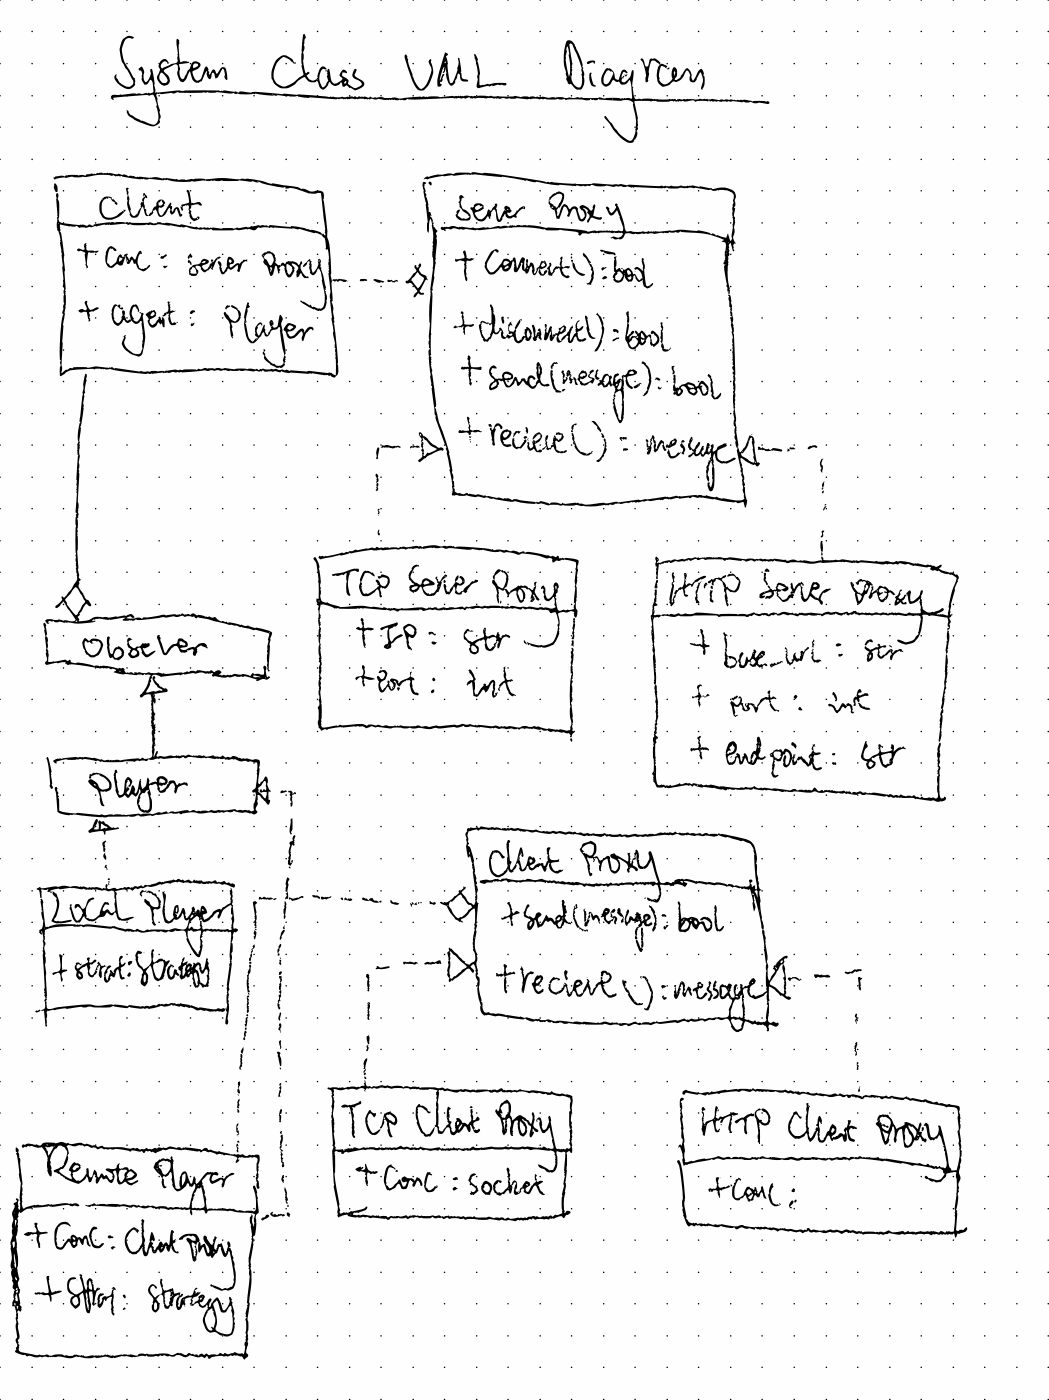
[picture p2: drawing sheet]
<svg xmlns="http://www.w3.org/2000/svg" width="157mm" height="210mm" viewBox="0 0 157 210" stroke-linecap="round" stroke-linejoin="round" font-family="sans-serif">
<path d="M0 0h157v209.6h-157z" fill="#fefefe"/>
<g fill="#000">
<path d="M-.1 -.1h.2v.2h-.2zM-.1 4.6h.2v.2h-.2zM-.1 9.4h.2v.2h-.2zM-.1 14.3h.2v.1h-.2zM-.1 19h.2v.1h-.2zM4.7 -.1h.2v.2h-.2zM9.4 -.1h.2v.2h-.2zM14.2 -.1h.2v.2h-.2zM18.9 -.1h.2v.2h-.2zM23.7 -.1h.2v.2h-.2zM28.4 -.1h.2v.2h-.2zM33.2 -.1h.2v.2h-.2z"/>
<path d="M37.9 -.1h.2v.2h-.2zM42.7 -.1h.2v.2h-.2zM47.4 -.1h.2v.2h-.2zM52.3 -.1h.1v.2h-.1zM56.9 -.1h.2v.2h-.2zM61.8 -.1h.1v.2h-.1zM66.5 -.1h.1v.2h-.1zM71.3 -.1h.1v.2h-.1zM76 -.1h.1v.2h-.1zM80.8 -.1h.1v.2h-.1zM85.5 -.1h.1v.2h-.1zM90.3 -.1h.1v.2h-.1z"/>
<path d="M95 -.1h.1v.2h-.1zM99.8 -.1h.1v.2h-.1zM104.5 -.1h.1v.2h-.1zM109.3 -.1h.1v.2h-.1zM114 -.1h.1v.2h-.1zM118.8 -.1h.1v.2h-.1zM123.6 -.1h.1v.2h-.1zM128.3 -.1h.1v.2h-.1zM133.1 -.1h.2v.2h-.2zM137.8 -.1h.1v.2h-.1zM142.6 -.1h.2v.2h-.2zM147.3 -.1h.2v.2h-.2z"/>
<path d="M152.1 -.1h.2v.2h-.2zM156.8 -.1h.2v.2h-.2zM-.1 23.8h.2v.1h-.2zM-.1 28.5h.2v.1h-.2zM-.1 33.3h.2v.1h-.2zM-.1 38h.2v.1h-.2zM-.1 42.8h.2v.2h-.2zM-.1 47.5h.2v.2h-.2zM-.1 52.3h.2v.2h-.2zM-.1 57h.2v.2h-.2zM-.1 61.8h.2v.2h-.2zM-.1 66.5h.2v.2h-.2z"/>
<path d="M-.1 71.4h.2v.1h-.2zM-.1 76.1h.2v.1h-.2zM-.1 80.9h.2v.1h-.2zM-.1 85.6h.2v.1h-.2zM-.1 90.4h.2v.1h-.2zM-.1 95.1h.2v.1h-.2zM-.1 99.9h.2v.2h-.2zM-.1 104.6h.2v.2h-.2zM-.1 109.4h.2v.2h-.2zM-.1 114.1h.2v.2h-.2zM-.1 118.9h.2v.2h-.2zM-.1 123.6h.2v.2h-.2z"/>
<path d="M-.1 128.4h.2v.2h-.2zM-.1 133.3h.2v.1h-.2zM-.1 138h.2v.1h-.2zM-.1 142.8h.2v.1h-.2zM-.1 147.5h.2v.1h-.2zM-.1 152.3h.2v.2h-.2zM-.1 157h.2v.2h-.2zM-.1 161.8h.2v.2h-.2zM-.1 166.5h.2v.2h-.2zM-.1 171.3h.2v.2h-.2zM-.1 176h.2v.2h-.2zM-.1 180.8h.2v.2h-.2z"/>
<path d="M-.1 185.5h.2v.2h-.2zM-.1 190.4h.2v.1h-.2zM-.1 195.1h.2v.1h-.2zM-.1 199.9h.2v.1h-.2zM-.1 204.6h.2v.1h-.2zM-.1 209.4h.2v.2h-.2z"/>
<path d="M2.4 171.7v.6l.1 .2-.1 .2 .1 .3 .2 .6 .2 2.4a4.9 4.9 0 0 1 .1 2.8v1.4a.77 .77 0 0 1-.1 .9l-.2-.4 .1-.1-.1-.4 .1-.4a.31 .31 0 0 0-.3-.4l-.1 .1 .1 .3-.5 .4 .2 .3-.3 .8-.1 .6a2.06 2.06 0 0 1 0 1.6l.1 .4-.1 .2a2.9 2.9 0 0 1-.2 1.8v1a4.3 4.3 0 0 1 0 2.5l.2 .7-.1 .5 .2 .9-.1 .2 .2 .4-.1 .4a.55 .55 0 0 0 .3 .6l-.2 .6a1.86 1.86 0 0 1-.2 1.4l.1 .4h.3l.1 .3 .2 1.2a.94 .94 0 0 0 0 1 2.63 2.63 0 0 0 0 1.8l.1 .4a.69 .69 0 0 0 0 1l-.1 .4a.23 .23 0 0 0-.1 .4l-.1 .2v.2l1.1 .4 .4-.1 .3 .3a1.35 1.35 0 0 1 1.2 .2l.7-.1 .3 .1 .4-.1 .5 .1 1.3-.1a3 3 0 0 1 1.6 .2h.7l.6-.2a8.5 8.5 0 0 0 2.9 .1 .79 .79 0 0 0 .8 0 2.18 2.18 0 0 1 1.6 .1l.2-.1a1.23 1.23 0 0 0 1.1-.2h1.2a.73 .73 0 0 0 .8 .1 .46 .46 0 0 0 .6 0l.6-.2 .5 .1 .2-.1h.1a1.73 1.73 0 0 0 1.3 0 .6 .6 0 0 0 .8 0h.7a.45 .45 0 0 0 .6 0 .86 .86 0 0 0 1 0l.5-.1a1.01 1.01 0 0 0 1.5 .1l.5 .1a1.97 1.97 0 0 0 1.4 .1l.3 .2 .4-.3 .2 .4h.2a2.72 2.72 0 0 1 1.9-.4l.2 .1 .4-.1a.46 .46 0 0 0 .6-.1h.3h.6l.8 .1 .4 .5 .2-.3a.34 .34 0 0 0 .3-.3 .34 .34 0 0 0-.2-.3v-.7l.2-.6v-1.8l.1-1.3a3.3 3.3 0 0 1 .1-2.2 1.52 1.52 0 0 0 0-1.2l.1-1a12.3 12.3 0 0 0 .1-4.4l.1-.1a2.49 2.49 0 0 1 .1-1.6l.2-1.5v-.2v-.6a.31 .31 0 0 1 .3-.5 8.1 8.1 0 0 0 .1-2.9l.4-.5-.2-2 .1-.1-.2-.7a1.57 1.57 0 0 0-.3-1.2l-.2 .1 .1 .5a5.6 5.6 0 0 1 .2 3.1l-.2 .1-.5-.1-.8 .1-.8-.2-.4 .1-.6-.3-.1 .1-.4-.1-.4 .1-.5-.1-1.1 .1-.2-.1-.2 .1-.5-.1-.5 .1-.1-.6-.1-1-.2-.6 .1-.4-.3-.9-.1-.2v-.2l-.1-.2a.47 .47 0 0 1 .4-.5 .94 .94 0 0 1 .9-.6 1.03 1.03 0 0 0 .1 1.3l.3 .1 .8-.4a.34 .34 0 0 1 .3-.2 .34 .34 0 0 1 .3 .2l-.1 .6v.3h.2l.2-.4a1.71 1.71 0 0 1 1.4-1.5v-.2a1.07 1.07 0 0 0-1 .4l-.5 .4-.5-.1-1 .4h-.3a.63 .63 0 0 1 .5-.8l.3 .1 .2-.2a.42 .42 0 0 0-.3-.4 .42 .42 0 0 0-.4 .1 1.21 1.21 0 0 0-1.3 .3l-1.2 1.4-.2-.1-.1-.4a.42 .42 0 0 0-.2-.6l-.1 .4a.62 .62 0 0 1-.3 .7l-.3-.5-.3-1a.4 .4 0 0 0-.4-.4 .4 .4 0 0 0-.4 .3 3.7 3.7 0 0 0-.2 2.3l-.4 .1-.4-.2-.3-3.5 .1-.5-.2-.5v-.1l-.1-.1h-.1v.5l-.7-.1a1.7 1.7 0 0 0-1.9 1.2l.4 .7a1.7 1.7 0 0 1 .9 1.3 1.03 1.03 0 0 0 .3 1.2l.3-.2-.3-.2-.1-1-.1-.1a.27 .27 0 0 1 .1-.4l.2 .2 .2-.1 .6-.7 .2 .2v.6v.3l.1 .6a1.08 1.08 0 0 0 .9 1.2 2.8 2.8 0 0 0 1.4-1.2l.3 .5a.31 .31 0 0 0 .5-.2l.3-.2a1.3 1.3 0 0 1-.3 1.3l-.6 2.2h-.7l-.2 .1-.3-.1-.2 .1-.5-.1-.5 .1-.3-.1h-.3a2.54 2.54 0 0 0-1.9 0l-.6-.2h-.4l-.3-.1-.3 .2-.4-.2-.3 .2-.3-.2h-.3l-.4-.1a2.4 2.4 0 0 1-1.7-.1l-.3 .1-.6-.1h-1.3l-.2 .1-.8-.1-.8 .1-.4-.2a1.63 1.63 0 0 1-1.2 .3 .71 .71 0 0 0 1 .1l4.2 .1a3.2 3.2 0 0 1 1.6 .2l.4-.2h.1a.48 .48 0 0 0 .7 .1l.9 .2 .3-.1a1.29 1.29 0 0 1 1.1 0l.4 .1a3.7 3.7 0 0 1 1.9 .2l1.4-.1 .5 .1 .3-.1 .3 .1 .6-.1a.86 .86 0 0 0 .2 .9l.1-.3-.1-.4v-.1l1.2 .1a.49 .49 0 0 1 .6-.1 .49 .49 0 0 1 .3 .5h.1l.2-.3a9.9 9.9 0 0 1 3 0 1.8 1.8 0 0 1 1.4 .2l2.6 .2v.1l-.1 .6 .1 .7-.1 .6a1.73 1.73 0 0 1-.2-1.5 .27 .27 0 0 0 0-.3 .27 .27 0 0 0-.2-.1v.2a.94 .94 0 0 0-.1 1.3l.2 2.4-.5 2.7 .1 .8-.1 .7 .1 .2v.5l.1 .4-.4 4 .1 .2-.1 .2v.1v.3a1.93 1.93 0 0 0-.2 1.3l.1 .1-.2 .3 .1 .7-.1 1.2 .1 .9-.1 .2 .1 .2-.2 .4a2.16 2.16 0 0 1-.2 1.6l-.2-.2a1.14 1.14 0 0 1-1.1-.1l-.3 .2v-.1l-.7 .2-.5-.2a.3 .3 0 0 1-.5 .1l-.2-.1-.3 .3h-.2l-.5-.1-.7 .1-.3-.2-.4 .2a.47 .47 0 0 0-.4-.2 .47 .47 0 0 0-.4 .3l-.2-.2-.3 .1-.9-.3-.5 .3-.8-.3-.1 .1-.3-.1-.3 .1a1.11 1.11 0 0 1-1.3 0l-2.2 .1-.8-.1-.3 .1a.93 .93 0 0 0-1.2 .2l-1-.2-.2 .1-1.1-.1-1.1 .2h-.3h-.2l-.5-.2-.1 .1a.48 .48 0 0 0-.7 .1h-1h-.2h-.2l-1.2 .1-.2-.1h-.5l-.9-.2a1.01 1.01 0 0 1-1.2 .1 .41 .41 0 0 1-.6-.1l-1.9 .2a.81 .81 0 0 0-.9-.1l-.6-.1-.6 .1-2.1-.4a.52 .52 0 0 1-.3-.8v-.2l-.2-.3 .1-.2-.1-.3a1.19 1.19 0 0 0 .1-1.3l-.1-.7 .1-.4-.2-.7 .1-.7-.1-.4 .2-.3 .3 .2 .1-.4a.44 .44 0 0 0-.3-.6l.1-.4-.2-1.1 .2-.4v-.4a1.44 1.44 0 0 1-.1-1.6l-.3-1.5a8.3 8.3 0 0 0-.1-3.2l.1-.4-.2-1.2 .1-.1 .2-1-.1-.8 .1-.6a.46 .46 0 0 1 0-.6l.2-.6 .2 .2a2.2 2.2 0 0 1 1.6-.7 .22 .22 0 0 1 .2-.2 .22 .22 0 0 1 .2 .1l2.3-.3a2.68 2.68 0 0 0 1.8-.1 2.11 2.11 0 0 1 1.6 .2 .72 .72 0 0 1 .8 0l.3-.2a.78 .78 0 0 0-1.1-.2l-.2-.1-.2 .1a3.8 3.8 0 0 0-2.1 .1h-.8l-.2-.1-1.1 .2a4.9 4.9 0 0 0-2.7 .5l-.2-.7 .1-.4-.2-.6 .2-.4-.1-1.3 .1-.5-.4-3a.89 .89 0 0 0-.1-.8v-.4l-.2-.4a.45 .45 0 0 0-.3-.7zM22.5 192.4a1.08 1.08 0 0 0 .3 1.7l.1 .3-.1 .5 .1 .2a.76 .76 0 0 0-.2 .8 .76 .76 0 0 0 .6 .5 1.22 1.22 0 0 0 .1-1.9l.6-.7h.2l.2 .3 .2 1.1a.47 .47 0 0 0 .1 .6 .47 .47 0 0 0 .6-.1l.2-.3 .2 .1 .1-.1v-.3a1.59 1.59 0 0 1 .8-1.2l.1-.1 .1 .1a1.78 1.78 0 0 0-.1 2.2l.4-.3 .3-.6 .2 .2h.1v-.8a.73 .73 0 0 1 1-.3l-.2 .3 .2 .6-.2 .1a.44 .44 0 0 0 .7-.1l.4-.2 .2 .3a.6 .6 0 0 0 .5 .5 .6 .6 0 0 0 .6-.5l.2 .3v.4h-.1a2.22 2.22 0 0 0 .5 3.5l.2-.1a1.49 1.49 0 0 1 1.4 .5 .38 .38 0 0 1 .5 .1 1.15 1.15 0 0 0 1.5-1.2l.1-.6-.2-.6 .1-.3-.2-.2 .1-.1a2.6 2.6 0 0 0-.3-1.8l.1-.3-.2-.2a.35 .35 0 0 0 0-.4 .35 .35 0 0 0-.3-.1v.2a1.73 1.73 0 0 1-.8 1.7h-.1a4.2 4.2 0 0 0-.9-1.9l-.8 .8-.2 .5-.1 .1-.1-.1 .1-.4 .3-.6-.2-.2-.2 .1a1.89 1.89 0 0 1-1 1.1l-.2-.2-.2-.4a.81 .81 0 0 0 .7-.7 .45 .45 0 0 0-.5-.4 .45 .45 0 0 0-.3 .6l-.2 .3-.4 .2-.1 .1-.3 .2 .1-.6-.2-.1 .3-.3 .7-.3 .3-.5-.3 .1v-.2l-.5 .3 .1-.2-.2-.2 .4-.3-.1-.2-.2 .2-.2 .4a.58 .58 0 0 1-.9 .6l-.6 .3a1.38 1.38 0 0 0-.6 1.3l-.1 .1-.1-.1-.1-.1 .2-.2a.79 .79 0 0 1 .4-1.2l.2-.3h-.2l-.3 .3v-.6l-.8 .2-.3-.8-.9 .4h-.3l-.3-.5 .1-.2a1.15 1.15 0 0 1-.1-1h-.3v.1l-.1 .3 .4 1.2v.4l-.2 .1-.9 .6a1.3 1.3 0 0 1-.6-1.5l.4-.2 .3 .4h.2a.6 .6 0 0 0-.4-.6 .6 .6 0 0 0-.6 .1zM32.1 194.9l.1 .1a.27 .27 0 0 1 .3-.3l.3 .8a.81 .81 0 0 0 .6 1h.2a.56 .56 0 0 0 .5-.6l.4-.4 .2 .2-.1 .4a7.4 7.4 0 0 1 0 3.4 1.98 1.98 0 0 1-2.3-.5 5.6 5.6 0 0 0-.4-3.8zM31 196.3l.7-.5 .1 .3 .2 .2a.6 .6 0 0 0 .1 .7l.1 .5-.2 1-.1 .3-.2-.2h-.1l.2 .4-.1 .1h-.3a2.07 2.07 0 0 1-.3-2.8zM14.9 193.7l-.3 .6v.9a.34 .34 0 0 0 .1 .4 .34 .34 0 0 0 .4 0l.5-1.1 .2 .2a.88 .88 0 0 1 1-.5l-.1 .3a.74 .74 0 0 0 0 .8v.2a1.32 1.32 0 0 0 .3 1.4l.1-.3a.25 .25 0 0 1-.1-.4l-.1-.3 .1-.2-.1-1.1 .1-.5-.1-.7 .2-.4h.2l-.3-.3-.3 .2h.3a.59 .59 0 0 0-.3 .7 .84 .84 0 0 1-1.1 .4l-.2 .1a.29 .29 0 0 0-.1 .5l-.3 .6a.31 .31 0 0 1-.1-.5v-.6l.7-.3-.2-.2h-.3zM2.5 195.5l.2 .1v.4zM23.1 195l.2-.1 .2 .3v.6l-.3 .3a1.28 1.28 0 0 1-.1-1.1zM10.4 191.4a1.65 1.65 0 0 0 .2 2.3l.4 .2a.96 .96 0 0 0 0 1.7l.2 .3a1.13 1.13 0 0 0 .7-1.6 .53 .53 0 0 1 .5-.7l.5 2.5a.39 .39 0 0 0 .1 .4 .39 .39 0 0 0 .4 0 2.63 2.63 0 0 0 0-2.1l-.1-.6a.35 .35 0 0 1 .1-.5 .35 .35 0 0 1 .5 .1v1.4l-.1 .4 .2 .2 .2-.1a4.1 4.1 0 0 1 .4-2.1l.4-.3-.1-.1h-.4l-.3 .4-.1-.2-.1-.7-.2-.2v-.2a.42 .42 0 0 0-.4-.6 .42 .42 0 0 0-.4 .5v.5a.59 .59 0 0 1-.2 .8l-.6-2a.22 .22 0 0 0 0-.3 .22 .22 0 0 0-.3 .1l.2 .1-.1 .4 .3 1a.77 .77 0 0 1-.5 1.2 .95 .95 0 0 1-1.3-.5l-.1-.2a1.02 1.02 0 0 1 1-1.5 .6 .6 0 0 0-1 0zM24.7 193.5l.4-.1a.39 .39 0 0 1 .5 .1 .39 .39 0 0 1-.2 .5h.3l-.3 .3 .1 .3-.2 .5a.3 .3 0 0 1 0 .3 .3 .3 0 0 1-.4 .1l-.3-.6 .1-.6-.1-.4zM12.9 193.5l.2 .3 .1 .7-.1 .2 .2 .8v.6l-.4-1.2zM7 191v.6a3.3 3.3 0 0 1 .2 1.9l-1.4-.1-.5 .1-.1 .1 .1 .1h.8l.4 .2a.6 .6 0 0 1 1 .4l.1 .6 .1-.2v-.8l1.3-.4 .3-.2-1-.1-.3 .2h-.3a4.4 4.4 0 0 1-.4-2l.1-.4zM2.2 195l.1 .2v.2l-.2-.1zM2.4 193.6l.3 .9-.1 .3-.3-.2v-.2v-.2zM2.5 193.2l.2-.1v.1l-.2 .3-.1-.1zM25.7 193.3l.1-.1-.1 .2zM26.8 185.4v.2h.1a.57 .57 0 0 0 .6-.4l.3-.1a.78 .78 0 0 1 .8-.1 .49 .49 0 0 1 .6 .1 .49 .49 0 0 1 0 .6 .79 .79 0 0 1-.8-.3l-.4-.1a.56 .56 0 0 0 .2 .7l.3 .6 .4 2 .1 .2 .3-.2 .1-.6a1.83 1.83 0 0 0-.1-1.5l.1-.4 .3-.2 .1 .1-.1 .7 .1 .7h.1l.5-.8 .5 1.4 .3 .1 .3-.2 .2 .4 .4-.4a2.32 2.32 0 0 0 .8-1.3l.2 .1a2.16 2.16 0 0 0 .5 1.4 .5 .5 0 0 0 .5-.6l.2-.2 .1 .2 .6 3.3a3.3 3.3 0 0 1-.3 1.8h-.1l-.5 .3-.4-.1-.5 .2-1.6-.8-.1 .1a.26 .26 0 0 0 .1 .3 .26 .26 0 0 0 .3 0l.2 .2a1.64 1.64 0 0 0 1.3 .4l.1-.1a1.5 1.5 0 0 0 1.5-.3 5.6 5.6 0 0 0 .1-3.4l-.2-.8a.88 .88 0 0 0-.2-.8v-.5l-.2-.2 .1-.2-.3-.2h.1a.4 .4 0 0 0 0-.7l-.3-.2a.55 .55 0 0 0 0 .8l-.2 .5 .1 .1-.2 .2 .1 .2h-.2l-.5-1.4-.1-.1-.2 .1a.31 .31 0 0 0-.3 .1 .31 .31 0 0 0 0 .4l-.2 .2v.1a.3 .3 0 0 1-.3-.1 .3 .3 0 0 1 0-.3l.1-.9 .3-.4-.3-.2-.1 .1a.6 .6 0 0 0-.1 .8l-.3 .3-.6-.7-.1-.2v-.2l-.3-.3a.45 .45 0 0 0-.2 .8l.1 .2a1.64 1.64 0 0 1 .7 1.6l-.1 .1-.1-.1-.4-1.3h-.2l-.5 .2a.47 .47 0 0 0-.2-.5 1.12 1.12 0 0 0-1.5-1.2l-.7 .1zM2.4 192.9l.1-.1 .2 .1-.3 .2zM2.3 191.1l.3 .4-.2 .1-.1-.3zM1.8 189.9h.2zM2.1 187.7l.3 1.7-.1 .3-.2-.5 .1-.1zM28.8 186l.2 .1 .3 .3-.2 .2 .2 .3v.3l-.1 .2 .1 .6-.1 .1a.44 .44 0 0 1-.2-.7v-.2a1.64 1.64 0 0 1-.2-1.2zM19.2 184.4a2.29 2.29 0 0 0 .6 3.3 1.06 1.06 0 0 0 1.2-.6l.3-.5a1.43 1.43 0 0 0 .5 1.4 .68 .68 0 0 0 .5-.8l.2-.5h.2v.2a.48 .48 0 0 0 .5 .7l.5-.6 .3 .4a.91 .91 0 0 0 .7-.8l.2-.1a.79 .79 0 0 0 .3 .8l.1 .1 .4-.9a.93 .93 0 0 0 1 1.1v-.3l-.3 .1-.1-.2-.3-.5a.49 .49 0 0 1-.1-.5 .49 .49 0 0 1 .4-.3l-.1-.2h.2v-.2l-.5 .2-.1-.6a.66 .66 0 0 1 .2-.7l-.2-.3h-.2l-.3 2.2-.1 .1a.4 .4 0 0 0-.3-.4 .4 .4 0 0 0-.4 .3l-.4-.5-1 1.3-.1-.2v-.2l-.2-.3 .1-.3-.3-.2 .2-.3 .2 .2 .1-.1a1.85 1.85 0 0 0-.4-1.3l-.1 .1a1.73 1.73 0 0 0-.1 1.4l-.6 1.6a.59 .59 0 0 1-.2-.8l-.1-.7a.78 .78 0 0 0 0-.9l-.1-2a.35 .35 0 0 0-.2-.6l-.1 .2v.3v.2v.3v.2l.1 .3-.1 1a2.26 2.26 0 0 1-.8 2.3l-.2 .1a.9 .9 0 0 1-1-.8 1.91 1.91 0 0 1 .6-2.5 .51 .51 0 0 1 .7 .4l.2 .1-.1-.2 .1-.1a.64 .64 0 0 0-.4-.6 .64 .64 0 0 0-.7 .3zM8.8 183.2a2.44 2.44 0 0 0-.7 2.4 1.24 1.24 0 0 0 .8 1.4l.2 .1a1.47 1.47 0 0 0 .9-1l.4-.2 .3 .6a.34 .34 0 0 0 .3 .3 .34 .34 0 0 0 .3-.2l.3-.3a.72 .72 0 0 1 .3-.8l.2 .5 .3 .4 .2-.9 .2-.1 .1 .1 .1 .2a.68 .68 0 0 0 .5 .9v-.3h-.1l-.4-1.3a.48 .48 0 0 0-.7 .5l-.1-.1a.36 .36 0 0 0-.6-.2l-.2-.1a.45 .45 0 0 0-.5-.3 .45 .45 0 0 0-.3 .6h-.1a.52 .52 0 0 0-.6 .5l-.3 .2a.58 .58 0 0 1-.4 .6 .58 .58 0 0 1-.7-.3l.1-.1a3.8 3.8 0 0 1 .2-2.6 1.25 1.25 0 0 1 1.8-.1 1.03 1.03 0 0 0-1.8-.4zM11 185.9l.2-.1a.25 .25 0 0 1 .1 .4 .25 .25 0 0 1-.4 0zM5.2 183.1l.1 .6a.43 .43 0 0 1 0 .8l-.8-.1a1.04 1.04 0 0 0-.9 .4 .75 .75 0 0 0 1.1-.1l.8 .1v.9l.3 1.1 .2-.1v-.4a1.79 1.79 0 0 1-.1-1.5l1.2-.2-.1-.2h-.3a.86 .86 0 0 1-.9-.2 .86 .86 0 0 1-.2-.9v-.2zM13.9 183.7a1.91 1.91 0 0 0-.3 2.4 .95 .95 0 0 0 1 .7 .95 .95 0 0 0 .9-.7h-.3a.74 .74 0 0 1-.8 .4 .74 .74 0 0 1-.6-.7v-.3a1.91 1.91 0 0 1 .2-1.4l.5-.2v-.1l-.1-.2zM1.8 186l.3-.2 .1 .1a.99 .99 0 0 1-.2 .9zM30 194.3l.2-.1a.16 .16 0 0 1-.1 .3 .15 .15 0 0 1-.2-.1zM10.5 185.5l.1 .2zM102.1 163.4v.3l.3 .2 .3-.4a5.4 5.4 0 0 0 2.1 .3l.8 .2 .2-.2 .3 .1 1.2-.2h.3l.2-.1 .6-.1a5.1 5.1 0 0 1 2.1-.1 1.49 1.49 0 0 1 1.6 0h.2a.71 .71 0 0 1 .9 0l.2-.1 .7 .1 .2-.1 .4 .1 .2-.1 .7 .1 .4-.1 1 .2a.91 .91 0 0 1 .9 .1h.4l.4 .1h.2h.3a.73 .73 0 0 0 1 0l1.5 .3 .5-.1 1 .2 .2-.1 .3 .1a3.5 3.5 0 0 0 2-.1 .71 .71 0 0 0 1 0l.1 .2a.36 .36 0 0 0 .6-.1l1.2 .2a.49 .49 0 0 0 .8-.1l1 .1 .2-.1 .3 .1 .6-.1 .4 .3 .6-.2 .8 .1 .2-.2 .2 .2 1.5 .2a.54 .54 0 0 1 .8 .1l2 .3 .5-.1 .9 .3a6 6 0 0 1 2.3 .6 1.63 1.63 0 0 1 1.6 .3l.2 3-.2 .3a2.5 2.5 0 0 1 .1 1.7 6.2 6.2 0 0 1-.3 4.1h-.8l.1-.2-.3-.4-.4-2-.8-3.5-.2-.5-.2-.1-.1 .1a1.3 1.3 0 0 1-.7 1.7l-.4-.1-.3-1.3a.73 .73 0 0 0-.3-.8 .42 .42 0 0 0-.4 .4l.3 .1 .1 .8a1.42 1.42 0 0 0 .6 1.3l.2-.1 .3 .1 .2-.3h.2l.3-.4 .1-.1 .2 .3 .4 1.2v.3l.2 .2-.1 .3 .2 .2-.1 .2 .3 1.5-.2 .7h-.3a.48 .48 0 0 1-.6-.3l-.3 .2a.28 .28 0 0 0-.4-.1l-.6-.2-.1 .1-.3-.3a1.01 1.01 0 0 1-1.3-.1l-.3 .1-4.7-.8-.5 .1-.5-.1-.2-.2-.5 .1-.8-.1-1 .1a.48 .48 0 0 0-.8 0l-.6-.1a.42 .42 0 0 0-.6 .2 1.89 1.89 0 0 0-1.5-.1l-.2-.1h-.3a.87 .87 0 0 1-.9 .1l-.6 .1-1.3-.1a1.23 1.23 0 0 0-1 0h-1a.51 .51 0 0 0-.7 0h-.5a2.36 2.36 0 0 0-1.8 .1l-2.1-.2a1.03 1.03 0 0 1-1.1-.1l-.5 .2-1-.1-.4 .2-.3-.1a2.51 2.51 0 0 0-1.5-.1h-.6l-.4 .2a.93 .93 0 0 0-1-.1l-1-.2-1.4 .3h-.6l-1.7 .4-.2-.1-.6 .2h-.4l-.1-1.1 .1-.5-.1-1.3a3.5 3.5 0 0 0-.2-1.8l.1-.2-.2-1.5 .1-.3a2.31 2.31 0 0 1-.1-1.6v-.4l-.2-.3 .4-.3v-.2l-.2-.1-.3 .1-.1 .8 .1 .5 .1 .2-.1 .3 .1 .8-.1 .4 .2 1.2-.1 .3 .1 1.4 .1 .1a1.32 1.32 0 0 1-.1 1.1l-.2-.2-.1 .1-.2 .4 .3-.1a2.41 2.41 0 0 1 .4 1.4 1.62 1.62 0 0 0 .2 1.4 .28 .28 0 0 1 .4-.1 .99 .99 0 0 1 .9-.3l2.7-.5 .1-.1 .2 .1h.3a1.01 1.01 0 0 1 1 0h5.4a.23 .23 0 0 1 .4-.1l.3-.1 .7 .1a4.6 4.6 0 0 0 2.2 0l.8 .1a2.66 2.66 0 0 1 1.6 .1l.8-.2 .4 .1 .9-.1 .7 .1 .3-.1 .5 .1a1.16 1.16 0 0 0 1.1-.1l.4 .2 .7-.2 .7 .1 .4-.1 .2 .1a.39 .39 0 0 1 .6 .1 1.31 1.31 0 0 1 1.2-.2l.4-.1 3.3 .4 .5-.1 2.3 .5 .3-.1 1.3 .3a11.9 11.9 0 0 1 3.5 .5h.1l.3 .1a.62 .62 0 0 1 .9 .5l.2 .2a1.26 1.26 0 0 1-2.1 .7h-.3l-.1-.1a.31 .31 0 0 0-.5-.2 .38 .38 0 0 0 .5 .4 .62 .62 0 0 0 .9 .3 .82 .82 0 0 0 .8 .1h.2l.2-.2a1.61 1.61 0 0 0 .7-1l1.3-.3 .1 .2v.3a13.8 13.8 0 0 1-.2 4.6v1.7l-.2 2.1-.3 .1-.7-.1-.3 .2a.62 .62 0 0 0-1 0l-1-.2-.9 .1-.7-.1-.8 .2-.4-.1-.4 .1-.3-.2-.5 .2-.3-.2a2.52 2.52 0 0 1-2-.1l-.3 .1a1.24 1.24 0 0 1-1.1 .1l-.7 .1-1.3-.1-.6 .1-.2-.2h-.7l-.4-.1a1.25 1.25 0 0 1-1.1-.2l-.3 .1a.91 .91 0 0 1-1 0l-.3-.1-.5 .1a1.04 1.04 0 0 0-1.1 .1l-.2-.1-.6 .1-1-.2a.52 .52 0 0 1-.7-.2l-.3 .1v.2l-.3-.1-.2 .1a1.24 1.24 0 0 0-1 0l-.9-.2-.4 .1a2.04 2.04 0 0 0-1.4-.1l-.8-.2-.2 .1-.7-.1a.61 .61 0 0 0-.7 0l-.2-.1-.2 .1-.5-.1a4.4 4.4 0 0 1-2.1-.2 5.2 5.2 0 0 1-3.1-.2l-.6 .2-.3-.2-.6 .1a.79 .79 0 0 0-.9-.1l-.7-.1-.5 .1-.2-.2-.3 .1-.1-.1a.77 .77 0 0 1-1-.5l-.1-.7a4 4 0 0 1-.2-2.2 24.2 24.2 0 0 0-.7-5.7l-.2-.3-.3 .2 .3 .7a21.6 21.6 0 0 1 .5 6.1l.1 .1a4.2 4.2 0 0 0 .7 2.7l.2 .2 .4-.2 .4 .2a.27 .27 0 0 1 .5-.1 .36 .36 0 0 1 .5 .1l1.2-.1 .7 .1a1.24 1.24 0 0 0 1.2-.1v.1a3.2 3.2 0 0 0 1.9 .1l.3 .3 .3-.1a1.1 1.1 0 0 1 1.2 0l.4-.1 .8 .2h.1v-.1l.1-.1 .2 .2 .8-.1 .2 .1 .3-.1 .8 .2a.82 .82 0 0 1 1 .2 1.63 1.63 0 0 1 1.6 0h.4l.8 .2 .5-.1 .4 .2 .9-.4a.48 .48 0 0 0 .7 .2l.5 .1 .4-.1 .8 .2 .9-.2 .5 .1a1.22 1.22 0 0 1 1.1 .2l.3-.1a.58 .58 0 0 1 .8-.1h.2a1.08 1.08 0 0 1 1 .2l.4-.1 .6 .2 1.1-.1 1.3 .1 .2-.1 .3 .1 .4-.1a.46 .46 0 0 0 .6-.2l1.4 .3 .6-.1 .3 .1 .6-.1 1.1 .1 .3-.1 .9 .1 .5-.1 .6 .2a.36 .36 0 0 1 .5-.1h.6l.3-.1 .2 .1 .2-.1 .2 .1 .3-.1 .1 .1 .3-.1 .5 .1 .1-.2 .2 .6h.2l.2-.6 .2 .1 .5-.2a.59 .59 0 0 0 .7-.8l-.6 .4h-.4a.33 .33 0 0 1-.3 .1 .33 .33 0 0 1-.3-.1l.2-2.5-.1-.1 .1-.2-.2-.3 .1-.5a3.4 3.4 0 0 0 .1-1.7l.2-.4v-.8a.76 .76 0 0 1 .1-.9l.1-.4-.1-.4a1.37 1.37 0 0 1 .1-1.3l-.1-.1a1.36 1.36 0 0 0 .2-1.3l.1-.2v-.4a.28 .28 0 0 0-.1-.5v-1.2l-.2-1.7 .1-.5-.1-.6 .1-.2v-.9a1.34 1.34 0 0 1-.1-1.1l-.2-.4-1.2-.2a1.97 1.97 0 0 1-1.4-.2l-.3 .1-.1-.1a.34 .34 0 0 0-.5-.1h-.4l-.5-.3a.91 .91 0 0 0-1 0l-1.5-.4-.3 .1-.5-.3a2.86 2.86 0 0 1-2.2-.1l-.6 .2-.2-.2a2.28 2.28 0 0 1-1.8-.1h-.4l-.5 .1a.76 .76 0 0 0-1 .3v-.2a2.46 2.46 0 0 0-2-.2l-.3-.1a1.23 1.23 0 0 1-1.1-.1l-.2 .2-.4-.2h-.3a3.8 3.8 0 0 1-2.1 0h-.2l-.1-.1h-1a.47 .47 0 0 0-.7-.1l-.5-.1-.4 .1-.2-.2-.6 .1a.84 .84 0 0 0-1-.1l-.4-.2-.6 .1-3.6-.2-.3 .1-.3-.2-.3 .2-1.4-.1-2.1 .2-.4-.1-1.4 .3-.6-.1-.3 .2-.3-.1-1.2 .2-.1-.1a4 4 0 0 1-1.9-.4zM2.3 182.6l.2 .2-.2 .8zM49 162.8v.2a.66 .66 0 0 1 .7 .8l-.1 .2 .1 1-.1 .6 .1 .7-.1 .8 .1 .4-.1 .2 .2 3.3v.4a.92 .92 0 0 1-.1 .9l.1 1.4a30.9 30.9 0 0 0 .7 7.2v1l.2 .3 .2-.2 .1 .1 .9-.3h.1l.1 .2a2.42 2.42 0 0 0 1.4 .2h.5l.3-.1 .4 .1a.44 .44 0 0 1 .6 .1l.5-.1 1.8 .2h.1a.43 .43 0 0 0 .8-.1h1.1l.7 .1 .4-.1 .3 .2a.91 .91 0 0 1 .9-.2 .21 .21 0 0 1 .4-.1l.1-.1 .3 .2h.4a2.4 2.4 0 0 0 1.7-.2l.3 .3 .9-.2a.5 .5 0 0 0 .9 .1h.1a.34 .34 0 0 0 .6 .1h1l.4 .1 .3-.1 .3 .2a6 6 0 0 1 2.3 0h.7a5.1 5.1 0 0 1 2.2 .1l.3-.1 .5 .1 .5-.1 1 .2 .4-.2 .2 .1 .3-.1 1 .1 .2-.2 .3 .1 .3-.2h.1a.35 .35 0 0 0 .5 .1l1 .1 .5-.1a.26 .26 0 0 0 .4-.1h.6l1.1-.4 .3 .3 .4-.5 .4-.1 .3-.3a.44 .44 0 0 0-.5-.2 .44 .44 0 0 0-.3 .3h-.2l.1-.1a7.2 7.2 0 0 1 .1-3l.1-1.2-.2-.2 .3-1.9v-2.5l.4-.3 .3 .3 .1-.2-.1-1.5 .1-.8-.1-.2 .1-1.3-.1-.2 .1-.3-.2-.4 .3-3.1v-.4l-.1-.1-.5-.2h-.4l-.6-.2h-.6l-.7-.2-.2-.2-.3 .2h-.5a6.2 6.2 0 0 0-2.8-.2l-1-.2-.1-.1-.4 .2-.4-.1-.3 .1-.4-.1-1 .1-.3-.3a1.76 1.76 0 0 1-1.4 .2l-.1 .1a6.2 6.2 0 0 0-2.4 0l-.3-.1h-.7a.99 .99 0 0 0-1 0l-.3-.1a4.2 4.2 0 0 1-2.1-.1l-.1 .1a1.71 1.71 0 0 0-1.3-.1 4.2 4.2 0 0 0-1.9-.1h-.6l-.3-.1-.9-.1a.54 .54 0 0 1-.6 0h-.5l-.2 .1-.6-.2a3.8 3.8 0 0 1-1.9-.1l-.1 .1a2.73 2.73 0 0 0-1.5 .1 .5 .5 0 0 0-.7 .1 .28 .28 0 0 0-.5-.1l-.2-.1-.3-.9v.4l-.2 .2 .2 .3h-.6l-.1 .2-1.2-.1-.5 .1h-.1l-.5 .2-.4-.1h-.2l-.8-.1zM39.3 182.2l-.2 .3 .1 .2 .7-.3a.38 .38 0 0 0 .3-.5l-.3-.1-.1 .1a.41 .41 0 0 1-.5 .3zM50.2 172.4l.1-.1 .5 .2 .1-.1 .3 .3h.2v-.1l.3-.2a2.82 2.82 0 0 0 1.8-.2 1.52 1.52 0 0 1 1.2-.1l.7-.1 .9 .2 .6-.1 .4 .1 .6-.1h1.3l.7-.1a1.05 1.05 0 0 0 1-.1l.6 .2h.5h.6l.4-.1 .2 .1h.4a2.76 2.76 0 0 0 1.6 .1l.3 .1 .3-.2 .3 .2 .8-.1 .3 .1 .6-.1 .7 .1a.73 .73 0 0 1 .8 0l.5-.1 .6 .1 .4-.2 .4 .1 .7-.1h.4l1.4-.1 1.1 .1 .7-.1h.7l.3-.1 .6 .2 1.1-.2 .3 .1h.6a.6 .6 0 0 0 .7 .1l2.5 .1a.5 .5 0 0 1 .7 .6l.2 .3-.1 .5 .1 .5-.4 1.1h-.6l-.3-.3a2.39 2.39 0 0 0-1.4-.6l.3 .5 .7 .2 .2 .3a1.16 1.16 0 0 0 1.3 0 3.2 3.2 0 0 0 .3-2.7v-.3l.7 .2 .5-.1 .1 .2-.2 2.6v.3l.1 .2-.1 .2 .2 .1-.3 1 .1 .5-.3 1.3 .1 .1a5.3 5.3 0 0 0 0 2.3l-.1 .2 .1 .2-.9 .3-.2-.1-.4 .3a.3 .3 0 0 0-.6-.1l-1 .1a.61 .61 0 0 1-.8-.1l-1.3 .1-.2 .2-1.2-.1a1.68 1.68 0 0 1-1.5 .1l-.6 .1-.2-.2-.6 .1-.5-.1-.3 .1-.7-.2-.4 .1h-1.3l-.6-.2-.2 .2-.6-.1-.4 .1-.4-.2-.3 .1-.3-.1-1.3 .1a.77 .77 0 0 0-1 .1l-.7-.3-.4 .1-.5-.1-.7 .1-2.2-.1-.4 .1-.1-.1-.3 .2-.3-.2-.8 .2-.4-.1-.7 .1a.89 .89 0 0 0-.9 .1 1.16 1.16 0 0 0-1.2-.1l-.1-.2-1.1 .1a3.1 3.1 0 0 0-1.8-.1h-.8l-.2-.2 .3-.2h.6l.9-.3 .3-.4v-.2a4.7 4.7 0 0 1-2.4 .7l-.5 .2h-.5l-.6 .1-.1-.2 .1-.2-.2-.7 .1-.2a19.1 19.1 0 0 1-.6-6.6l-.1-1.2zM43 181.5l-.1 .3 .2 .3 .3-.1a.38 .38 0 0 0-.4-.5zM40.5 181.6a.67 .67 0 0 0 1 .5l.6-.2 .2 .2 .3-.2-.1-.2h-.8l-.2 .2-.4-.2-.3 .1v-.4zM52.4 181.7h.2zM2.2 181.5v.2zM29.5 177.9l.6-.2 .4 2.1a.68 .68 0 0 1-.3 1h-1.3a.48 .48 0 0 1-.1-.6l-.1-.3 .2-.4v-.3l.2-.2-.1-.4 .2-.1zM118.4 179.8l-.2 .3a.42 .42 0 0 0-.1 .5 .42 .42 0 0 0 .4 .2v-.1l-.3-.1 .5-.5v-.2l-.1-.2zM115.5 177.2l-.2 .2a1.4 1.4 0 0 0-.1 1.2 1.29 1.29 0 0 0 .1 1.4 .95 .95 0 0 0 1.6 .3l-.3-.2 .1 .2h-.3a.85 .85 0 0 1-1-.9 1.79 1.79 0 0 1 .3-1.8l-.1-.2 .1-.3zM43 180.4v.2l.1 .1 .1-.3zM27.5 194.5l.1 .1h-.2zM119 179.6l-.1 .2a.2 .2 0 0 0 .3 .1 .2 .2 0 0 0 0-.3zM42.6 177.7v.1a.54 .54 0 0 0 .1 .7v1l.3 .7 .1-.1-.2-.2a1.01 1.01 0 0 0 0-1v-.6zM110.2 176.5l-.1 .2v.2l-.3 .2 .1 .3h-.1a1.9 1.9 0 0 0 .1 2.1 .58 .58 0 0 0 1-.2l.1 .1 .5-.5h.1v.2l.3 .4-.1 .1 .3 .3 .3-.2h.2l.2-.1-.1-.2a.38 .38 0 0 1 .4-.5 .3 .3 0 0 0 .5 .3l.2-.6 .2-.1 .2 .3a.47 .47 0 0 0 .5 .6l-.5-1.7-.2-.2-.1 .2a1.24 1.24 0 0 1-.4 1l-.2-.2 .1-.1-.3-.6v-.1a.16 .16 0 0 0-.2 0 .16 .16 0 0 0 0 .2l-.1 .2-.6-.3v-.1a.43 .43 0 0 0-.6 .3l-.1 .2a1.12 1.12 0 0 1-1.4 1.1 1.86 1.86 0 0 1-.1-1.7l.4-.9 .2-.2 .2 .2 .1-.1a.29 .29 0 0 0-.2-.3 .29 .29 0 0 0-.3 .2zM107.2 176.3a1.16 1.16 0 0 0 .1 1.1v.1a.3 .3 0 0 1-.1 .3 .3 .3 0 0 1-.4 .1l-.3 .1a.27 .27 0 0 0-.3-.1 .27 .27 0 0 0-.2 .3l.3 .2v-.3a.26 .26 0 0 0 .4 .2v-.1a.39 .39 0 0 1 .7 .2l.3 .9 .1-.5-.1-.5a.26 .26 0 0 1 .4-.1v-.1l.8-.3 .3-.2-.2-.2-.4 .3-.3-.1a.48 .48 0 0 1-.6 .1 .48 .48 0 0 1-.2-.6v-.5a.23 .23 0 0 0-.1-.4zM111.9 178.1a.36 .36 0 0 1 .5 .1 .36 .36 0 0 1 0 .4h-.1l-.2 .2h-.2a.4 .4 0 0 1 0-.7zM75.9 174.9l-.1 .2a3.7 3.7 0 0 1 .2 1.9l.1 .1a1.64 1.64 0 0 1-1.3 1.4 .59 .59 0 0 1-.6-.9v-.2l.4-.5 .3 .2 .2-.3a.82 .82 0 0 0-1 0 .82 .82 0 0 0-.3 .9 .96 .96 0 0 0 .4 .9h.1v.1a.54 .54 0 0 0 .9 0h.2l.2-.1a.47 .47 0 0 1 .5-.4l.1 .4h.2a1.31 1.31 0 0 0 .2-1.2h.1l.3-.4h.1h.1v.3a1.84 1.84 0 0 0-.2 1.5 .63 .63 0 0 0 .9-.6l.3-.3 .2 .1a.57 .57 0 0 0 .4 .7 .57 .57 0 0 0 .7-.4l.3-.6a.28 .28 0 0 1 .2-.2 .28 .28 0 0 1 .3 .1 1.48 1.48 0 0 0 1 1.3l.3-.1-.1-.1a2.24 2.24 0 0 1-.9-1.2l.7-.6a.47 .47 0 0 0-.8 0l-.2-.2 .1-.2a.34 .34 0 0 1-.1-.5l-.2-.2a.91 .91 0 0 0 .1 1l-.5 .5 .1 .1h-.2l-.6 1a.38 .38 0 0 1-.3-.5l.2-.2a.45 .45 0 0 0 .4-.4v-.1a.47 .47 0 0 0-.4-.4 .47 .47 0 0 0-.5 .4l-.2 .4a1.27 1.27 0 0 0-.6 .9h-.1l.2-.3-.3 .2-.2-.2v-.1a1.13 1.13 0 0 0-.1-1.4 .3 .3 0 0 0-.4 .3v.1l-.3 .3a.99 .99 0 0 1-.1-.9l-.1-.2 .1-.4-.1-.4v-.1a.48 .48 0 0 0-.2-.6zM112 179.2l.7-.5v.1l-.3 .7-.4-.2zM70.5 175.8l-.1 .1a.86 .86 0 0 0-.2 .9l.2 .3-.1 .3 .3-.1 .2 .3a.44 .44 0 0 1 .3 .6 .44 .44 0 0 1-.6 .1v.2l-.2 .2 .3 .2h.3l.3-.3a.5 .5 0 0 0 .4-.4 .5 .5 0 0 0-.3-.5v-.2h-.2l-.4-.3a.48 .48 0 0 1-.1-.8v-.2l.7-.5-.5-.1zM118.7 177.9l-.2 .4a.27 .27 0 0 0 .3 .1 .27 .27 0 0 0 .2-.2l-.1-.2zM64 175.4a3.8 3.8 0 0 0-.5 2 .87 .87 0 0 0 .5 1 .87 .87 0 0 0 1.1-.5l.3-.1 .1-.3h-.2v.1h-.3a.96 .96 0 0 1-.9 .6l-.4-.5 .2-1.1a.93 .93 0 0 1 .4-.8l.2 .1 .2-.1-.3-.3zM58.1 174.5a2.84 2.84 0 0 0 0 3.6l.2 .1a1.94 1.94 0 0 0 1.3-1 .76 .76 0 0 1 .5 .7l.4 .1 .3-.1 .5-1.3a.41 .41 0 0 1 .5 .3 .41 .41 0 0 1-.1 .4v.2a.19 .19 0 0 0 .1 .1 .19 .19 0 0 0 .2 0l.2-.5a.33 .33 0 0 1 .4-.3l.2 .3a.34 .34 0 0 0 .3 .4 .98 .98 0 0 0-.7-1.3l-.4 .6a.63 .63 0 0 0-.7-.4l-.4-.1a.41 .41 0 0 0-.7 0 .41 .41 0 0 0 .4 .6h.3a.66 .66 0 0 1-.6 .7l-.5-1.1h-.1l-.4 .6a1.45 1.45 0 0 1-1 .8l-.5-.6 .1-.3-.1-.4 .2-1.4a.45 .45 0 0 1 .3-.4 .45 .45 0 0 1 .5 0l.3 .3 .1-.1-.6-.6v-.1zM67.9 177.7l-.2 .2 .2 .3 .6-.4h-.1a.29 .29 0 0 0-.5-.1zM3.3 171.4v.1l.1 .3 .3-.2 .3 .1 .2-.2 .2 .1 .4-.1 1 .3 .5-.1a2.52 2.52 0 0 1 .8 2.1l-.1 .7 .1 .5a1.06 1.06 0 0 0 .5 1.1l.1-.3-.1-.8 .1-.2-.1-.7a2.53 2.53 0 0 1 .9-2.3 .61 .61 0 0 1 1-.1 1.26 1.26 0 0 1 .4 1.7l-.4 .8 .1 .1-.4 .4-.1-.1-1.1 .7 .2 .2 .1-.1 .5 .3h.1l.3 .3h.2a3.6 3.6 0 0 0 2.4 1.2 2.53 2.53 0 0 0 1.2-1.1l.3 .8 .1 .1a1.97 1.97 0 0 0 .6-1.2 .68 .68 0 0 1 .3 1l.2 .4 .7-1 .2 .3 .5-.1 .3 .3a.42 .42 0 0 0 .5 .4 .42 .42 0 0 0 .3-.5l.1-.5-.2-.7 .4-.2a2.76 2.76 0 0 1 .2 1.6 .52 .52 0 0 0 .4 .5 .52 .52 0 0 0 .6-.3l.2-.1a1.02 1.02 0 0 0 1.1 .4l.8-.4 .1-.2h-.2a1.13 1.13 0 0 1-1.3 .2l-.1-.1a1.61 1.61 0 0 0 1.4-.9l-.2-.4-.7-.5-.3 .2a.62 .62 0 0 0-1-.3 .37 .37 0 0 1-.5-.1 .37 .37 0 0 1 .1-.5v-.2l-.4 .4a.5 .5 0 0 1-.8 .5l-.3-.1a.46 .46 0 0 0-.6 .2l.9 .5a.3 .3 0 0 1 .1 .5l.1 .3-.4 .2-.6-.7-.3 .1-.4-.4-.3 .5-.2 .1-.1-.2-.1-.5-.3-.4-.4 1-.3 .1-.2-.2-.1-1.1h-.1l-.2 .1 .1 .7-.1 .1a1.7 1.7 0 0 1-1.1 .9h-.2a1.08 1.08 0 0 1-.7-1v-.2l.9-.3 .3-.4-.1-.2a.4 .4 0 0 0-.5-.4l-.3-.2a1.57 1.57 0 0 0-.8 1.2 .33 .33 0 0 1 .2 .3 .33 .33 0 0 1-.1 .3l.2 .4v.3a4.4 4.4 0 0 1-1.8-1.2l.1-.2a1.44 1.44 0 0 0 1.1-1.3l.1-.4-.1-.5 .2-.3-.3-1 .2-.2h.3a1.49 1.49 0 0 0 1.4 0h.4l.4 .2a.6 .6 0 0 1 .8 .1l.2 .1h.5l.4 .2 .6-.2 .4 .2h.2h.5a7.5 7.5 0 0 1 3.2 .4l.3-.2 1.2 .2 .2-.1 .3 .3 .3-.3 .3 .1 .2-.1 .4 .2 .2-.1 .4 .2 1-.5h.3a3.4 3.4 0 0 1 2.4 .1l.6-.1a5.1 5.1 0 0 0 2.2 .2l.3 .2 .5-.2 .6 .2a1.5 1.5 0 0 1 1.2 .3h.9a.28 .28 0 0 0 .5 .1h.7a1.12 1.12 0 0 1 1 .5 .51 .51 0 0 0-.2 .6l.5-.3v-.2l-.2 .1a.35 .35 0 0 1 .5-.4l1.1 .1 .2-.1 .4 .1a.53 .53 0 0 1 .7 .1 .53 .53 0 0 1-.1 .7v1.1l.1 .3-.2 .4 .1 .2-.1 .4v.3l.2 .1-.1 .8 .2 .3 .2-.3-.1-.9-.2-.3 .2-.4-.1-.7 .1-.7-.1-.2 .2-.7 .1-.5a.51 .51 0 0 0-.4-.5 .51 .51 0 0 0-.5 .1h-.3a.65 .65 0 0 0-.8 .1l-.6-.3-.2 .1h-.4a6.5 6.5 0 0 1-2.7-.4l-.1-.1h-.6l-.8-.2h-.3l-.4-.3h-.2l-.4 .3-.2-.1-.9-.1a3.2 3.2 0 0 0-1.8-.1l-.1 .1-.4-.2a1.14 1.14 0 0 1-1.2-.1h-.2a.97 .97 0 0 1-1 .2l-.6-.1-.3 .2-.4-.1-.4 .2h-.3a.33 .33 0 0 1-.5-.2l-.3 .2h-.4l-.2 .1-.5-.3-.3 .1-.2-.1-.8 .1a14.1 14.1 0 0 0-3.6-.2l-.3-.2-.7 .2a.7 .7 0 0 0-.8-.2l-.9-.3-.2 .1a1.92 1.92 0 0 0-1.8-.1l-.3 .1-.5-.2h-.2a1.5 1.5 0 0 0-1.6 0l-1-.1a1.29 1.29 0 0 0-1.3 .5l-.6-.2-.1 .1-1.3-.2a.4 .4 0 0 1-.5 .1zM24.3 186.4v.2zM72.4 176.9l-.3 .6a.99 .99 0 0 0 .2 1 .99 .99 0 0 0 1.1 .3v-.1a1.12 1.12 0 0 0 .2-1.2 1.12 1.12 0 0 0-1-.7zM29.7 177.4v.1zM53.3 174.9l-.1 .1a.65 .65 0 0 0 .8 .3l.7 .2-.1 .2 .2 .3-.2 .4 .1 .2a1.03 1.03 0 0 0 .3 .9v-1.9a.34 .34 0 0 1 .5 .1l.3-.1a.49 .49 0 0 0 .7-.3h-.6a.61 .61 0 0 1-.8-.2l-.4-.9-.1 .1a.52 .52 0 0 1 0 .6 .52 .52 0 0 1-.5 .3v-.1l.3-.3-.1-.1-.3 .1v-.1l-.1-.1zM42.3 175.9a.8 .8 0 0 0 .1 1.2l.1-.5-.2-.2a.25 .25 0 0 0 .1-.4l.1-.1zM17.9 175.2l.4-.1a.6 .6 0 0 1 .7 .2 .8 .8 0 0 0-.4 1l-.2 .4-.3 .3a1.91 1.91 0 0 1-.2-1.8zM16.2 185a.3 .3 0 0 0 .1 .4 .3 .3 0 0 0 .4-.1h.2v-.2h-.1l-.4-.2zM107.7 176.2v.2zM30.3 194v.2zM27.3 175.9l.4-.2a1.69 1.69 0 0 1-.5 1.7zM24.2 186.7h.2l-.3 .2zM23.8 174.1a1.04 1.04 0 0 1 1.1-.3 .63 .63 0 0 1 .6 .8 1.64 1.64 0 0 1-.8 1.2 .85 .85 0 0 1-.6-.7l-.3-.4 .1-.2 .2 .1 .2-.1h-.5zM23.4 174.9h.2v.2zM42.1 169.9l-.1 .1 .1 .4-.2 .6v.3l.1 .1a.53 .53 0 0 0 .1 .8l-.1 1.1 .3 .9a.3 .3 0 0 0 .1 .5l.1-.1v-.6a.4 .4 0 0 1-.1-.6 .59 .59 0 0 1-.1-.7l-.2-.3v-.1l.2 .1v-.2a.25 .25 0 0 1-.2-.4l.1-.1-.1-.4a2.14 2.14 0 0 0 .2-1.5zM23.5 174.5l.1 .1zM23.8 175.2v.2zM125.2 173.3h.1zM113 178.4h.2l-.2 .2zM50 163l1 .2 1.6-.2 .9 .1a.73 .73 0 0 1 1.1 0l-.1 .2 .2 .1-.1-.1 .3-.4 .8 .1 .4-.1a.62 .62 0 0 0 .8-.1l.8 .1 .2-.1 .7 .2 .6-.1h1.2a.81 .81 0 0 1 1 .2l.8-.1 1.6 .1a2.4 2.4 0 0 1 1.7 .2 .57 .57 0 0 0-.1 .7l-.1 1.2v.5v.3l-.1 2.3-.1 .2v.2l-.8 1.1a.68 .68 0 0 1-.9-.3 5.5 5.5 0 0 1-.9-3.5 .47 .47 0 0 1 .8-.1l.5 .4a.35 .35 0 0 0 .3 .3 .35 .35 0 0 0 .4-.1l-.4-.2-.2-.3-.5-.4-.2-.1h-.2l-.3-.3-.2 .2a2.5 2.5 0 0 0-.1 2.3v.2a3.3 3.3 0 0 0 .7 1.7l.3 .2v.1a.44 .44 0 0 0 .7 .2h.2a2.26 2.26 0 0 0 .8-1.4h.2l.1 .1 .2 .9h.6l.6-.9 .3-.1 .2 .1v.3a.59 .59 0 0 0 .7 .8l.5-.4 .1 .1a1.95 1.95 0 0 0 .9-1h.2l.3 .7 .2 .2 .2-.2-.1-.8 .1-.1 .5 1a.48 .48 0 0 0 .6 .2 .48 .48 0 0 0 .3-.6l-.1-.1-.2 .2h-.6l.2-.2-.1-.2a.56 .56 0 0 1-.1-.7 .56 .56 0 0 1 .6-.2l.2-.1 .1-.2-.3-.4a.66 .66 0 0 1-.7 .5v-.4l-.1-.5v-.3a.25 .25 0 0 0 0-.3 .25 .25 0 0 0-.3 0l.1 1.6-.4 .6h-.2l-.1-.1a.42 .42 0 0 0-.5-.1 .97 .97 0 0 0-1-.7l.1 .3-.3 .5v.5a.43 .43 0 0 1 .1 .5 .43 .43 0 0 1-.4 .3l-.3-.4 .1-.1-.2-.6 .2-.4-.4-.3v-1.1a.46 .46 0 0 1 .3-.7l-.5-.2-.2 1.6 .3 .9-.6 .7a.43 .43 0 0 1-.6 .4 .43 .43 0 0 1-.2-.6l-.2-.2 .1-1-.1-1.1 .1-1.1-.1-.3 .2-1.8a.87 .87 0 0 1 .8 .1l.4-.1 .7 .2a2.01 2.01 0 0 0 1.4 0h.4l.3-.1 .8 .2 .2-.1 .7 .1 1.6-.2a.86 .86 0 0 0 1 .1 .86 .86 0 0 0 1.1-.1l.2 .2 .9-.1 .3 .1 .3-.1 .5 .1 .8-.2 1.1 .3 .5-.1 .7 .2 .3-.1 .5 .2 .5-.1 .2 .2 .8-.1a3 3 0 0 0 1.7 .3l.7 .2 .1-.1a.96 .96 0 0 1 .1 1.1l.1 .9-.2 .4v1.6v.6l.2 .2a1.21 1.21 0 0 0-.1 1.1l-.1 .6 .1 .2-.1 .2v.2a.37 .37 0 0 1 .2 .4 .37 .37 0 0 1-.3 .2l-.3-.1-.2 .2-1.3-.1-.6-2.4-.3-2.3-.1-.2-.2 .2a1.78 1.78 0 0 1-.7 1.9 .52 .52 0 0 1-.3-.7l-.2-1.1a.4 .4 0 0 0-.5 .1 .4 .4 0 0 0 0 .5v-.3h.1l.2 .1 .1 .2a1.83 1.83 0 0 0 .4 1.7h.4l.7-.8 .4 1.6-.1 .4 .2 .9a.41 .41 0 0 1-.3 .3 .41 .41 0 0 1-.4-.2l-.2 .1-.6-.3-.2 .2-2.2-.2-1.3 .1-1.1-.1-.3 .1a1.15 1.15 0 0 0-1 0l-1.6-.1-1.7 .2a1.36 1.36 0 0 1-1.1-.2l-.6 .3-.3-.1-.7 .1-.5-.1-.6 .1-.2-.2a.35 .35 0 0 1-.5 .2h-.8l-.4-.1-.2 .1-.2-.2-.4 .1a3.5 3.5 0 0 1-2.4-.2l-.5 .2-.4-.1-.6 .1-.7-.2-.5 .1-.3-.2-.3 .1a.77 .77 0 0 1-.8 .2h-4.7a.91 .91 0 0 1-.9 0l-.3-.1-.2 .2-.6-.1-.6 .2-.1 .2-.2-.2h-1.1v-.2l-.1-.4v-.4a2.86 2.86 0 0 1-.1-1.8v-1.5a5 5 0 0 1 0-2.4v-.4l-.1-.4 .1-.2-.2-.1 .2-.3-.1-.3zM131.6 166.9l-.3 .5 .1 .5-.3 .2a.42 .42 0 0 0 .3 .5l.3 .4 .4 1.5 .3 .8a.63 .63 0 0 0 .6-.9l.6-1.8a1.97 1.97 0 0 1 .2 1.9l.1 .5a.41 .41 0 0 0 .2-.6l.1-.3a1.05 1.05 0 0 1 .8-1.2l.3 2.6 .3 .3a1.07 1.07 0 0 0 1.1-.9l.2-.3a.44 .44 0 0 0 .4 .1 .44 .44 0 0 0 .3-.5h.2l.2 .6 .4 .2 .2-.1a.27 .27 0 0 0 .1-.3 .27 .27 0 0 0-.2-.2 .66 .66 0 0 1-.5-.9l-.1-.1h-.3l.3-1-.1-.4h-.1l-.4 1-.7-.7h-.2a1.35 1.35 0 0 0-1-.4 .59 .59 0 0 1-.6 .7l-.6 .4-.4-.6a2.86 2.86 0 0 0-.8-1.4l-.1-.2h-.8zM135.6 168.8l.2 .2 .3 .7a1.03 1.03 0 0 1-.3 1.8 .96 .96 0 0 1-.4-1.2 2.38 2.38 0 0 1 .2-1.5zM113.2 166.2a1.14 1.14 0 0 0 0 1.4 9.9 9.9 0 0 1 .2 3.2l.2 .3v.1h.1v-2.1l-.1-.5 .1-.6a.8 .8 0 0 0 .9 .5 .8 .8 0 0 0 .6-.9 .91 .91 0 0 0-.2-1.1l-.5-.5a.35 .35 0 0 0-.6 .1l-.2-.2zM118.7 166.6v.1l-.1 .3a2.31 2.31 0 0 0-.2 2.9 1.12 1.12 0 0 0 1.5 .4l.5-.3 .3-.4 .2 .9 .3 .4a2.11 2.11 0 0 0 1-1.4l.1-.2 .1 .2a2.08 2.08 0 0 0 .3 1.5h.5l.3-.3 .3-.6 .2-.1 .2 .1 .2 .6 .2 .1 .2-.3a1.22 1.22 0 0 0 1.2-.4l.3 .8 .3-.1a2.25 2.25 0 0 0 0-1.5l.1-.2 .1 .8a.85 .85 0 0 0 1.1 1v-.3a.95 .95 0 0 1-.8-1.1v-.4l.3-.3a.27 .27 0 0 0 .5 .1l.2 .1 .2-.1a1.36 1.36 0 0 0-1.2-.4l.3-.8h-.4h-.1v.3l-.2 .8a.43 .43 0 0 0-.4 .3 .43 .43 0 0 0 .2 .4l-.2 .4a.53 .53 0 0 0-.5-.3 .53 .53 0 0 0-.5 .4l-.3 .2h-.2l-.3 .1v-.2a.98 .98 0 0 0 .7-.9 .98 .98 0 0 0-.6-.9l-.4 .4-.1 .6h-.1l-.2 .1-.2 .5a.95 .95 0 0 1-.7 .8l-.3-.6 .1-.9-.1-.8v-.6l.3 .4a.91 .91 0 0 0-.3-1.2l-.2 .6-.1 .5-.2 .3 .3 .3-.3 .2v.4h-.1l-.6 1.1a.45 .45 0 0 1-.3-.8l-.1-.5 .1-.2a2.14 2.14 0 0 1-.2-1.6l.2-1.6 .1-.1-.3-.2 .1-.2-.2-.1-.1 .2 .1 .3-.1 .7 .1 .2-.2 .7v1.3a1.2 1.2 0 0 1-1 1.5 1.2 1.2 0 0 1-1.3-1.1l-.1-.4 .3-.8v-.1l.4-.7 .2-.1 .2 .1 .5 .5 .2-.2-.4-.2-.4-.6zM132.1 169.3l.2 .2 .6 .2a1.3 1.3 0 0 1-.5 1.1l-.3-1.3zM135.9 168.5h.2l.2 .2 .2-.1a1.17 1.17 0 0 1 .3 1.7zM51.2 165.5l-.1 .1a.61 .61 0 0 0 .7 .1h.4a6 6 0 0 1 .5 2.9v.8a.93 .93 0 0 0 .4 .9l.1-.2a.29 .29 0 0 1-.1-.5l-.1-1.2v-.4l-.1-.6a1.08 1.08 0 0 0-.2-1.1l.1-.2-.1-.4 .4 .1 .2-.3 .7-.3v-.3l-.1-.1a2.62 2.62 0 0 1-2.3 .5zM137.3 169.9l.1-.1 .1 .2zM110 167.9l.1 .2h.2a.82 .82 0 0 1 1-.4l.2 .6-.1 .5a.77 .77 0 0 0 .4 1v-.3a3.9 3.9 0 0 1 0-1.9l-.1-.1a.79 .79 0 0 1 .9-.4h.2v-.4l-.2 .1-.2-.2-.6 .3-.6 .4a1.52 1.52 0 0 0-1.2 .6zM57.5 166.7l-.2 1.1a1.25 1.25 0 0 1-.4 .9v.2h.1l.3-.3a.64 .64 0 0 0 .1-.9l.1-.1a.44 .44 0 0 1 .4 .6l.2 .8-.1 .3 .2 .6 .3 .3 .2-.1a3.2 3.2 0 0 1-.4-2.1l.5 .3a.44 .44 0 0 0 .5 0 .44 .44 0 0 0 .1-.5 1.61 1.61 0 0 0-.9-1.4h-.2zM42 169.4l-.1 .1 .2 .3 .1-.2v-.3zM75.1 165l-.3 .7a.61 .61 0 0 1-.3 .6l-.2-.3-.1 .1-.1 .2 .1 .3a3.8 3.8 0 0 1 1 2.9l.1 .3 .2 .1 .4-.5v-.4l-.1-.1 .1-.4-.1-.8a.39 .39 0 0 1 .4-.3 1.45 1.45 0 0 1 .1 1.3l.1 1 .2 .3h.2l-.1-.5 .1-.1a2.11 2.11 0 0 1 .3-1.6l.2-.1 .3 .2-.1 .2v.4a2.36 2.36 0 0 0 .4 1.5l.4 .1a1.15 1.15 0 0 0 .6-1.2 2.04 2.04 0 0 0-.8-1.3l.2-.1 .1 .2 .4 .2 .3 .5 .4 .2v.3a1.31 1.31 0 0 0-.1 1.3l.3-.2a.51 .51 0 0 0 .2-.6h-.2v-.4l.3 .3a.3 .3 0 0 0 .3 .1 .3 .3 0 0 0 .3-.2l-.2-.1a.79 .79 0 0 1-.4-1.3v-.6l-.2-.7h-.1l-.1 .2a1.47 1.47 0 0 1-.2 1.5l-.4-.6-.1 .1-.5-.5a.71 .71 0 0 0-1.2 0l-.5 .5-.1-.3a.74 .74 0 0 1-.1-1 1.48 1.48 0 0 0-.7-1.8l-.5 .5zM55.2 166.2l-.1 .2a2.54 2.54 0 0 0 .6 3.4l.2 .1a.94 .94 0 0 0 1-.9 1.88 1.88 0 0 1-1.2 .5l-.1-.1a2.46 2.46 0 0 1-.4-2.6l.3-.1 .5 .5a.37 .37 0 0 0 .1-.6 .75 .75 0 0 1-.7-.5zM124.6 168.8a.35 .35 0 0 1 .3 .4 .35 .35 0 0 1-.4 .3l-.1-.2zM138 168.8v.3l-.1 .1 .2 .1 .1-.2v-.3zM131.8 167.3a1.04 1.04 0 0 1 1.2 .2 1.04 1.04 0 0 1 .1 1.3l-.2 .4a.75 .75 0 0 1-.8-.3l-.1-.4 .8 .3 .2-.2a.22 .22 0 0 0-.4 0l-.1-.1a.38 .38 0 0 0-.5-.2v-.1l-.3-.3v-.2l-.1-.2zM105.1 165.8l-.1 .7a1.12 1.12 0 0 1 .1 1.1v.7a2.16 2.16 0 0 0 .1 1.6l.2 .1h.1l.1-1a1.1 1.1 0 0 1 1.1-1.2l.3 1.5a.35 .35 0 0 0 .3 .2 .35 .35 0 0 0 .3-.2l.1-.3-.3 .2-.2-.3-.1-.4a.52 .52 0 0 1 .3-.8l.1 .1 .5-.3-.2 .5 .1 .1h.1a1.25 1.25 0 0 1 1.4-1l-.1 .1a3.1 3.1 0 0 0-.2 2l.1 .4 .4-.1a1.52 1.52 0 0 1-.1-1.4l-.1-.3a.38 .38 0 0 0 .1-.5l.1-.2-.1-.1a1.05 1.05 0 0 0 1-.3l-.2-.1-.1 .1-.7-.2-.1 .1-1 .5-.3 .1-.1-.1a.36 .36 0 0 0-.5 .3 .34 .34 0 0 1-.3-.1 .34 .34 0 0 1 0-.4l.2-1.1-.2-.2a1.18 1.18 0 0 0-.2 1.2 .94 .94 0 0 1-1 1l-.3 .1-.3 .3-.2-.3 .1-.6a.97 .97 0 0 0-.2-.9l.3-.3 .1 .1v-.1a.32 .32 0 0 0-.4-.3zM69 168.3h.1a1.06 1.06 0 0 1-.5 .8v-.2zM131.6 168l.1 .1zM113.3 166.3l.7-.2 .2 .3a1 1 0 0 1 .8 .7 1 1 0 0 1-.4 1l-.6-.2v-.3l-.3 .1-.2-.3a.85 .85 0 0 1-.2-1.1zM57.8 167l.2-.2h.2a.96 .96 0 0 1 .9 1.1h-.1a.4 .4 0 0 1-.5-.2 .52 .52 0 0 1-.5-.4zM131.5 167.7h.1zM42 166.1l-.2 .9v.4v.5l.1 .1 .1-.1 .1-.5a.39 .39 0 0 0-.2-.6l.3-.2v-.3l-.1-.3zM57.5 167.3l.1 .1-.1 .1zM67.8 176.4a.42 .42 0 0 0 .6 .2h.1a.3 .3 0 0 0-.2-.4 .3 .3 0 0 0-.4 .1zM107.4 166.1v.2h.1v-.3zM75.2 165.4l.4-.2 .3-.1 .2 .3v1.1l-.3 .4a.37 .37 0 0 1-.2 .3 .37 .37 0 0 1-.4 .1l-.2-.2 .1-.1-.2-.3 .3-.1-.3-.8zM120.9 165.6h.2zM70.4 165.6l-.1 .2a.22 .22 0 0 0 .2 0 .22 .22 0 0 0 .2-.2zM41.9 162.1l-.1 .4h.2l-.2 .3 .1 .3-.1 .4-.1 .7h.3l-.1-.4 .2-.4-.1-1 .1-.1zM128.7 162.6l-.3 .7 .1 .1 .2-.1-.1-.4zM35.6 162v.7l.1 .2v.2l-.2-.1v.3l.2 .3h.2a1.62 1.62 0 0 1 0-1.4v-.3zM54.5 161.1l.1 .4h.2v-.2zM54.7 158.5a1.01 1.01 0 0 0-.2 1l-.1 .5h.2a.69 .69 0 0 0 0 .9l.1-.2v-.1h-.1l-.1-.1 .2-.3a3 3 0 0 1 .3-1.7l-.1-.1zM128.2 159v.4l.1 .2-.1 .4 .1 .2 .2-.2-.1-.2 .1-.2-.2-.3 .2-.2-.2-.1zM128.1 156.1l-.3 .8 .2 .2-.1 .1 .2 .4-.1 .2v.2a.47 .47 0 0 0 .1-.8l.2-.9-.1-.3zM41.8 155.8v.3v.3l.1 .2v.4a.39 .39 0 0 0 .1-.6l.1-.6-.1-.1zM54.9 156.5v.6h-.1l.1 .3a.55 .55 0 0 0 .1-.9l.2-.1zM54.9 155.1v.6l.3 .6 .1-.1v-1.2zM70 124l-.1 .4a.96 .96 0 0 0-.1 1.1l-.1 .2 .2 .5a3.6 3.6 0 0 0 .2 2.1l.2-.2 .4 1.1v.6l.1 .5v.3l.3 3.3 .1 .1-.1 .3 .1 .2-.1 .1a.64 .64 0 0 1-.3 .8l-.4-.2a.94 .94 0 0 1-.7-.8l-.6-.8 .6-.7v-.1l-.3-.1a.58 .58 0 0 1-.7 .6l-.1 .4-1.5 1.2-.3 .2-.3-.1-.2 .1-.2-.1-.3 .1 .4 .2a1.12 1.12 0 0 1 1 1.1l.9 1.2 1 .5 .2-.1-.3-.3 .6-.4 1-1.1 .4-.2a5.5 5.5 0 0 1 0 2.4l.1 .8-.3 1.6v.7v.2v.2v.2a1.73 1.73 0 0 1 .1 1.8l-.7 .5-.4-.2-.3-.1 .1-.2-.4-.2-1.7-1.7-.3-.2v.5l-.3 .4 .2 .7-.1 .7 .1 .2a1.63 1.63 0 0 0-.1 1.3 .69 .69 0 0 0 .3 .9l-.1 .3v.2l.4-.3 .1 .1 2-1.6a.41 .41 0 0 1 .4-.2 .41 .41 0 0 1 .4 .3l.3 .3 .1-.1 .1-.3-.6-.5 .5-.4 .3 .7-.1 .3 .2 .2a1.44 1.44 0 0 0 .2 1.4 7.7 7.7 0 0 0 .5 3.6 1.12 1.12 0 0 0 .6 1.5h.2a1.59 1.59 0 0 1 1.2 .1l.6-.1a13.6 13.6 0 0 0 4.1 .5 1.44 1.44 0 0 0 1.5 .3l.2 .1 .3-.1 .2 .2h.6l.3-.2 .3 .2h.4a1.38 1.38 0 0 0 1.4 0l.7 .2a2.65 2.65 0 0 1 1.8 .1l3.8 .1a.89 .89 0 0 1 .9 0h1.4a.67 .67 0 0 0 .9 0h.3l.4 .2a1.72 1.72 0 0 1 1.7-.2h.6a2.93 2.93 0 0 0 1.8-.3 3.5 3.5 0 0 0 2 0l.7-.1a1.11 1.11 0 0 0 1.2-.1h.5a.52 .52 0 0 0 .8-.1 2.6 2.6 0 0 0 1.8-.1l.3 .2a1.87 1.87 0 0 1 1.4-.2l.3-.2 .3 .1a.92 .92 0 0 0 1-.1h.3l.3 .2 .4 .8a.92 .92 0 0 0 .9 1 .92 .92 0 0 0 .9-1l.2-.6h.1l1 .4 .4-.1 .4 .2h.4a.75 .75 0 0 1 1 .9h.3l-.1-.6 .1-.3h.1l.5 .1a.48 .48 0 0 0 .5 .2 .48 .48 0 0 0 .3-.5l-.1-.2-.3 .1-.4-.2a.45 .45 0 0 1-.6 .1 .45 .45 0 0 1-.2-.6l.2-.8v-1.4l-.1-.3 .2-.2-.1-.2v-1.8a4.2 4.2 0 0 1 1.8 1.4l.1-.1 .2 .2a.79 .79 0 0 0 1.1 .3v-.2l-.4-.2-.1 .1-.3-.3 .2-.4-.1-.2v-1.7l-.1-1a1.6 1.6 0 0 0-.3-1.3l.2-.5a.29 .29 0 0 1 0-.3 .29 .29 0 0 1 .4 0l.1-.4h-.2a3.3 3.3 0 0 0-1.7 1.3l-.2 .2v.2l-.1 .1 .3 .3v.3l-.5 .6-.3 .6h-.1a4.4 4.4 0 0 1-.2-2.2l-.1-.7a4.9 4.9 0 0 0-.2-2.3l-.1-.7 .1-.4-.2-.5v-.6l-.2-.2a1.64 1.64 0 0 0-.2-1.3l-.2-1.9a1.05 1.05 0 0 1 0-1l-.2-1.5 .3-.2-.2-.1-.1-.4v-.4l-.2-.6 .1-.1-.2-.8v-.7a.86 .86 0 0 0-.2-.9l.2-.2-.1-.1a3.9 3.9 0 0 0-.8-2.9 12.7 12.7 0 0 0-4-1.1h-.6l-.2-.2-.2 .2-.4-.1-.8 .1-.5-.2-.6 .2-.3-.2-.6 .1-.7-.1-.2 .1-.4-.2-.5 .1-.7-.1a.47 .47 0 0 1-.7-.1 .58 .58 0 0 1-.8 .1l-.2 .1-.5-.1-.9 .1a2.09 2.09 0 0 1-1.4 .1l-.3 .1-.4-.1-.8 .1-.7-.1-1 .2-.4-.1-.4 .1-.4-.2-1 .1-.5-.1-.5 .1-.3-.2-.6 .1-1.1-.1-.5 .1-.4-.1-.5 .1-.7-.2a.55 .55 0 0 1-.7-.1l-.3 .1a1.39 1.39 0 0 0-1.1 0l-.8-.2-.5 .1a1.08 1.08 0 0 0-1 0l-1-.1-.2 .1-1-.3a6.7 6.7 0 0 1-2.6-.3l-.5 .1-.4-.1-.8 .1-.3-.1h-.3l-.2 .2-.2-.2a.61 .61 0 0 0-.8 0l-.3-.1-.6 .1-1.1-.2-.3 .2-.2-.1-.6 .1-.4-.1-.3 .2-.1-.1zM41.8 153.2v.2v.2l-.1 .5 .1 .1h.3l-.2-.2a.65 .65 0 0 0 0-.8zM109.5 152.6l.3-.1a.52 .52 0 0 0 .7 .1l.6 .3-.2 .6 .1 .3a.62 .62 0 0 1-.6 .3 .62 .62 0 0 1-.6-.4v-.1a1.17 1.17 0 0 1-.3-1zM41.5 157.5l.4 1.9 .1 .2a2.55 2.55 0 0 0-.1-1.7l.1-.3-.3-.2zM70.2 124.4l.2 .1a1.18 1.18 0 0 1 1.1-.2h.2a2.52 2.52 0 0 1 1.6-.1l.4-.1 .3 .1h.3l1.4 .1 .7-.1 .8 .2a.63 .63 0 0 1 .8 .1l.9-.1 .5 .2 .8-.1 .7 .2a3.7 3.7 0 0 0 2 0l.4 .1a.9 .9 0 0 1 1 0l.4 .1 .5-.1 .6 .1 .2-.1 1.4 .3 .4-.1 .4 .1h.8a1.5 1.5 0 0 0 1.4 0l.1-.1 .3 .2 .4-.1a2.68 2.68 0 0 0 1.5 .1l.5 .1a.48 .48 0 0 1 .7 .1 3.1 3.1 0 0 1 1.8-.2h.8a2.17 2.17 0 0 0 1.5-.1l1.6-.2 .4 .1h.8a1.52 1.52 0 0 1 1.3 0l.8-.1a2.23 2.23 0 0 0 1.6 .1l.6 .1h.9a1.95 1.95 0 0 0 1.6-.1 2.73 2.73 0 0 0 1.5 .3l1.7 .6 .4-.1 .3 .2a1.49 1.49 0 0 1 1.3 1.5l.1 .4v.1l.2 3.3 .2 1.3a.37 .37 0 0 1-.2 .5l-.1-.1v-.4l-.2-.1-.2 .2-.1-.3-.2-.2 .3-.3a.24 .24 0 0 0-.3-.2 .24 .24 0 0 0-.1 .3 .49 .49 0 0 1-.2 .6 .49 .49 0 0 1-.6 .1h-.5l-.8-.2-.2 .1-.4-.3-.1 .1-.2-.1-.4 .2a2.35 2.35 0 0 0-1.8-.3l-.9-.2-.2 .1-1.3-.2h-.5a4.4 4.4 0 0 0-2.3-.3 .76 .76 0 0 0-.9 .4v.1l-.2-.1-.2 .2-.3-.1a1.19 1.19 0 0 0-1 .1 .6 .6 0 0 1-.6-.7l-.8-3.1-.5-1a.39 .39 0 0 0-.3 .3 .39 .39 0 0 0 .2 .4 1.8 1.8 0 0 1-1 1.6 .69 .69 0 0 1-.5-.9l-.2-.1a1.49 1.49 0 0 0-.2-1.5l-.2 .2v.1l-.2 .2 .1 .6a1.4 1.4 0 0 0-.6 1l-.1-.2v-1.5l-.4 .1 .1 .6v.6l-1.8-.9-.2-.3-.7 .2 .1 .4 .1 .1a1.08 1.08 0 0 1 1 .8 1.08 1.08 0 0 1-.4 1.2l-.6-.3v-.1l-.2-1.5a.33 .33 0 0 0-.2-.3 .33 .33 0 0 0-.3 0l-.9 .6-.2-.2a.49 .49 0 0 0-.3-.4 .49 .49 0 0 0-.6 .1l.1-.3a1.56 1.56 0 0 0 .1-1.8l-.6-.4-.2 .2a1.28 1.28 0 0 0-1.1 .7 .7 .7 0 0 0 .1 1.2 4.3 4.3 0 0 1 .8 2.4l.2 .7a.22 .22 0 0 0 .4 .1 .22 .22 0 0 0-.2-.4l-.2-.5 .1-.6-.4-1v-.3l.4 .2a.34 .34 0 0 1 .4 0 .34 .34 0 0 1 .1 .4l.1 .1 .2-.5 .1-.1 .6 .9-.1 .2a.63 .63 0 0 0 .2 .9 2.68 2.68 0 0 1 .5-1.6l.4-.3 .1 .1a3.1 3.1 0 0 0 .8 2 .88 .88 0 0 0 1.1-1v-.5l-.3-.5v-.1h.2a2.6 2.6 0 0 1 1.3 1.2l-.1 .3a.37 .37 0 0 0 .2 .6l.1-.5a.49 .49 0 0 1 .5-.2 .49 .49 0 0 1 .4 .4h.3a.53 .53 0 0 0-.5-.7l-.2-.1 .1-.4-.1-.4h.2l.4-.9v.2a3.2 3.2 0 0 0 .4 2h.6a.87 .87 0 0 0 .9-.8l.3-.4 1 3.2-.3 .2a1.26 1.26 0 0 0-1.1-.2h-2a.35 .35 0 0 1-.6 .1l-1.2 .1a.43 .43 0 0 0-.6 0h-.7a.49 .49 0 0 1-.6-.1 .63 .63 0 0 1-.7 .2h-.4l-.5-.1-.2 .1-.3-.1-.7 .1-.9-.1-.2 .1-1.2-.3-.4 .1-.2-.1-.2 .1-.4-.1h-.5a.72 .72 0 0 0-.8 0l-.6-.1a.49 .49 0 0 0-.6 0l-.8-.1-.7-.3-1 .2-1.1-.2-.5 .2h-.2a5.8 5.8 0 0 1-2.6-.2h-.3a.4 .4 0 0 0-.5 .2l-.5-.2-.9 .3-.9-.1-.8 .1v.3a.7 .7 0 0 0 1 0h.9l.1-.2 1.1 .1 .8-.2 .4 .3 .7-.1 1.2 .1a4.8 4.8 0 0 1 2.1 0l1-.1h.3l.2 .2 .2-.2 .2 .2 .9-.1 .3 .2 .3-.1 2.4 .3 1-.1 .6 .3 .3-.2a1.78 1.78 0 0 0 1.4 .1h.5l.4-.1 .3 .1a.36 .36 0 0 1 .6 .1 2.2 2.2 0 0 1 1.6-.1l.3-.2 .3 .1 .8-.1a.69 .69 0 0 1 .8 .2v-.1a.4 .4 0 0 1 .6-.1l.4-.1 .2 .1a.36 .36 0 0 1 .5 .1l.3-.2 .3 .1a.47 .47 0 0 1 .6 .2l.3-.2h.3a1.93 1.93 0 0 1 .3 1.8l-.3 .5-.2-.1a1.31 1.31 0 0 1-1.2-.3 .34 .34 0 0 0 0 .4 .34 .34 0 0 0 .4 .1l.2 .2h1a2.04 2.04 0 0 0 .4-1.7l-.1-.8h.9a.54 .54 0 0 1 .7 .1h.2h.2l.3-.2a1.61 1.61 0 0 1 1.4 .3l.4-.4-.6-.4a2.38 2.38 0 0 1 1.9 .4 2.03 2.03 0 0 1 1.5 .1l.4-.1 1 .2a3.3 3.3 0 0 1 1.7 .2h.5l.3 .2 .5-.1 .5 .2 .3-.1 .1 .2 .3-.1 .7 .2 .2-.1 .4 1.1a.85 .85 0 0 1 0 1l.3 1.2a1.41 1.41 0 0 0 0-1.5v-.9l.7 2.9 .4 2 .1 .2v.5l.2 1.7a8.5 8.5 0 0 0 .4 2.9l-.1 .5 .1 .7-.1 .9 .1 2-.5 .5-1.1 .4-.3-.3-.3 .2a1.25 1.25 0 0 1 .1-1.7l.4-.3v-.1l.1-.2-.3-.4a.77 .77 0 0 0-.7 .9l-.4 .3h-.2l-.3 .2-.1-.1a.24 .24 0 0 0 0-.3 .24 .24 0 0 0-.3-.1v1l-.6 .5-.1-.1v-.4l.1-.6 .2-.2-.2-.2a.95 .95 0 0 0-.3 1.4v.3a.3 .3 0 0 1-.2 .3 .3 .3 0 0 1-.4-.3l-.1-.5 .1-.2v-.2l.3-.7-.5-.2-.3 .4-.3-.1a.45 .45 0 0 0-.5-.1 .45 .45 0 0 0-.3 .4v1.2a.52 .52 0 0 0 .4 .6 .52 .52 0 0 0 .6-.4l.2-.2 .3 .5 .4 .3-.6 1.4a.79 .79 0 0 1-.5 1.1h-1.3l-.7 .1h-.4l-.6 .2-.8-.1a1.57 1.57 0 0 1-1.2 0l-.5 .2h-.3l-.3-.2a2.32 2.32 0 0 1-1.5 .2l-2.4 .3-.2-.2-.2 .2h-.4a.44 .44 0 0 1-.6 0 1.38 1.38 0 0 0-1.1 .2l-.2-.2-.4 .1a.57 .57 0 0 0-.8 0l-.5 .1-.7-.1-.8 .1a.38 .38 0 0 0-.5-.1l-.5-.1a.69 .69 0 0 1-.8 0h-.6a.63 .63 0 0 1-.7 0l-.2 .1a5.6 5.6 0 0 0-2.3-.1l-.8-.1a2.44 2.44 0 0 1-1.7-.1h-1.2a1.97 1.97 0 0 1-1.3-.2h-.2a1.2 1.2 0 0 1-1.1-.1l-.8 .1-1.1-.3h-.4l-.5-.2-.2 .1-1.9-.3-.1 .1a2.97 2.97 0 0 0-1.7-.3h-.6l-.3-.2a.55 .55 0 0 1-.6 0 .55 .55 0 0 1-.2-.5l-.1-.4a.5 .5 0 0 0-.2-.7 .7 .7 0 0 0-.1-.7 4 4 0 0 1-.1-2.3 .75 .75 0 0 0-.4-.9l.1-.3-.1-.2 .1-.3a2.01 2.01 0 0 1-.1-1.6l-.1-.6 .1-.1a4.8 4.8 0 0 1-.1-3.5l-.1-.2 .2-.7-.1-.3 .3-3h-.1l-.2-.5 .1-.3v-.8a.76 .76 0 0 0 0-.8l-.2-.3 .2-.2-.2-.6a.82 .82 0 0 0-.2-1 1.77 1.77 0 0 0-.1-1.4 5.8 5.8 0 0 0-.7-2.6l-.2-.2 .2-.2-.2-.3 .1-.4a1.14 1.14 0 0 1 .1-1.2zM128 151.8a.46 .46 0 0 0 .2 .7l-.2 .1 .2 .6v-.4v-.1l.2 .2v-.2l-.2-.6 .1-.3-.2-.1zM111.4 147.9h.5a1.27 1.27 0 0 0 .5 1.4 1.27 1.27 0 0 0 1.4 0l1-.7-.1 .5 .1 .9-.1 .3 .2 .2-.1 .5a2.96 2.96 0 0 0-.1 1.7l-.4 .3h-.5l-.4-.1-.2 .1-.2-.3a.71 .71 0 0 1-1-.1 .4 .4 0 0 1-.4 0 .4 .4 0 0 1-.2-.4l.1-1.3a1.72 1.72 0 0 1-.2-1.3l-.1-.1 .2-.2-.1-.3a.94 .94 0 0 1 .1-1.1zM55 150.1v1.4l.1 .2-.1 .7 .2 .3 .1-.1-.1-.3 .1-.4-.1-.7 .2-.6-.1-.2 .1-.2-.2-.2zM5.3 151.3v.1a.47 .47 0 0 0 .7-.2zM6.1 134.6l.2 1.5-.1 .1 .1 .2-.1 .1 .2 1.1 .1 .1-.1 .7a1.16 1.16 0 0 1-.5 .9l-.1 .2 .4 .4v-.4l.1-.1a2.46 2.46 0 0 1 .1 1.6l.1 3.4a14.8 14.8 0 0 1 .1 3.8l.2 1.3a.88 .88 0 0 0 0 .9 .71 .71 0 0 1-.6 .9h.4l.2 2.4h.2v-1l-.1-.2a.94 .94 0 0 0 .1-.9l.1-.3 1.2-.1a3.7 3.7 0 0 1 1.8-.2 6 6 0 0 1 2.6-.2l.6-.1h.5a8 8 0 0 0 3.2-.1l1.4 .2a.95 .95 0 0 0 1-.1l.2 .1 1.5 .2 .9-.1a3.1 3.1 0 0 0 1.9-.3h.2a1.72 1.72 0 0 0 1.6-.2l.2 .1h.1l.8 .2 .2-.1 1.2 .2a2.04 2.04 0 0 1 1.3 .4l.4-.1 1.6 .3 1-.1 .8 .2 .4-.3 .1-.3h-.4l-.4 .1-.4-.1-.1 .1a2.59 2.59 0 0 1-1.6-.1l-1-.1-.2 .1-1.1-.4h-.1l-1.5-.4-.2 .2-.2-.1-.1 .1-.5-.2-.5 .1a.44 .44 0 0 1-.6 0l-.9 .1a.32 .32 0 0 0-.5 .1l-.2 .1h-.4l-.6 .2-.2-.1-.6 .1-.2-.1a1.06 1.06 0 0 1-1 0l-.9-.2-.4 .2-.9-.2a1.36 1.36 0 0 0-1.1 0 1.18 1.18 0 0 0-1.1 0l-1.6 .1a12.3 12.3 0 0 0-4.3 .1l-1.3 .2-1.2 .2h-.3l-.2-.2-.1-.6 .1-.3h-.2l.2-.3-.1-.2 .1-.4-.2-3 .1-.3-.2-1.3 .1-.8-.1-.6a.71 .71 0 0 0 0-.8v-.5a1.01 1.01 0 0 0 0-1v-1.5a10.6 10.6 0 0 1 4.8-.5h.4a.36 .36 0 0 1 .6 .1 5.6 5.6 0 0 1 2.6 .1l1.6 .1a1.05 1.05 0 0 1 1 .2l1 .3 .4-.1 .7 .1 .7-.1a3.1 3.1 0 0 0 2.2 0l1 .1 .3-.1 .9 .1a.51 .51 0 0 1 .7 0h.3a.36 .36 0 0 1 .6-.1l.6-.1a.63 .63 0 0 1 .6 .1 .63 .63 0 0 1 .2 .7l.1 .2h.1l-.2 .3 .4 .8a3.4 3.4 0 0 0 1.4 1.9l.2-.1 .3-.8a1.31 1.31 0 0 0 0-1.2l.1-.2-.3-.5 .3-.3-.1-.2 .1-.3a.3 .3 0 0 1 .2-.3 .3 .3 0 0 1 .3 .1l.2-.2 .8 .2 .8-.1 .5 .1 .9-.1 .2 .2 .3-.1 .1 .7-.2 2.8a2.51 2.51 0 0 1-.1 1.5v.6a15.9 15.9 0 0 0-.3 3.7l-.1 1.1 .1 .5-.2 .9 .2 .2-.3 1.6a.22 .22 0 0 0 .2 .2 .22 .22 0 0 0 .2-.1l.1-.3a3.8 3.8 0 0 1 .1-1.9l-.2-1.5 .2-.7-.1-.3 .1-.5v-.5l.4-3.3-.1-.4 .1-.8a.41 .41 0 0 1 .1-.6 1.78 1.78 0 0 0-.2-1.3l.3-.9a.49 .49 0 0 1 .5-.7l.2-.3-.2-.2h-.5v-.8a2.86 2.86 0 0 0 0-1.8v-.9l-.2-.1 .1-.5-.1-.4 .1-.9-.2-.7h-.1a.28 .28 0 0 1-.1 .5l.2 .8-.1 .4 .1 .5-1.2 .7-.3 .3a1.13 1.13 0 0 0-1.3 .6l-.5 .6-.7 .4-.3-.7 .3-.2a.35 .35 0 0 0 .4-.3l-.3-.6-.3-.3-.3 .2-.2 .8v-.3l-.3-.2-.3 .3h-.1a.64 .64 0 0 0-.3-.7l-.2 .3a1.11 1.11 0 0 1-.4 1.1l-.3 .3h-.2l.1-.2-.2-.2 .1-.3-.1-.3-.2-.5a.98 .98 0 0 0-.5 .8l-.4 .6-.2-.1 .1-.2-.3-.3 .3 .1a1.22 1.22 0 0 0 .1-1.3l-.4 .2-.1 .2a1.97 1.97 0 0 0-.1 1.5l-.6 .5-.3-.1a2.21 2.21 0 0 1-.4-1.7l-.1-.5 .2-1.6-.1-.3h-.2l.1-.3-.3 .1a5.9 5.9 0 0 1 0 2.9 3.5 3.5 0 0 0 .5 1.7 .94 .94 0 0 0 1.3-.5 .89 .89 0 0 0 1.1-.9 .51 .51 0 0 1 .4 .7l.2 .3 .1 .1 .4-.2-.1 .4a1.02 1.02 0 0 1-1 1.1 2.33 2.33 0 0 0-2.1 .1 8.8 8.8 0 0 0-2.8 0l-.2-.1a1.41 1.41 0 0 1-1.6-.1l-.3 .2a2.42 2.42 0 0 0-1.5-.1l-1.6-.5-.7 .1-1.5-.2a6.3 6.3 0 0 0-2.5-.1h-1a8.3 8.3 0 0 0-4.1 .3l-.5 .1-.1-.9a9.3 9.3 0 0 1-.2-2.9l-.2-.4zM18.5 195.8l-.1 .1 .1 .2 .3-.1-.2-.3zM18.4 193.8v.3l.3 .2a.3 .3 0 0 0 .1-.3 .3 .3 0 0 0-.3-.2zM16.6 186.7l.2 .3 .5-.3h-.1l-.1-.2zM110 149.7l.1-.1a.39 .39 0 0 0 .5 0 .39 .39 0 0 0 .1-.4l.4-.3-.1 .7 .1 .7-.1 .2 .2 .8-.1 1h-.2l-.2-.1-.2 .1-.7-.2-.4 .1a2.46 2.46 0 0 1 .2-1.7zM109.3 177.3l.1 .3 .2-.2zM96.2 146.1v.3l.2-.1 .3 .5 .7 1.6a3.6 3.6 0 0 1-.7 2.6l-.3-.1a.38 .38 0 0 0 .3 .3 .38 .38 0 0 0 .4-.1l.2-.6a2.89 2.89 0 0 0 .1-2.8l-.4-.7a.91 .91 0 0 0-.5-.9zM93.2 146.7h-.1a2.86 2.86 0 0 0 1 2l-.1 .1a2.52 2.52 0 0 0 1.3 1.6l.2 .1a.48 .48 0 0 0 .7-.4l-.3 .1-.1-.1a.47 .47 0 0 1-.7-.2l-.8-1-.2-.6-.2-.1-.2-.4h-.1l-.1-.1 .1-.2v-.4l.2 .1v-.3l-.3-.1h-.2v-.1zM106.1 147v.1a.65 .65 0 0 1-.3 .8 1.16 1.16 0 0 0 .5 .9l-.2 .5-.2 .2v.3h.3l.5-.7-.2-.5v-.1a.57 .57 0 0 1-.4-.4 .57 .57 0 0 1 .2-.6v-.1l.1-.3-.2-.2zM110.1 149.1h.3l.1 .2zM107 146.8l-.1 .3a.61 .61 0 0 0-.1 .7l-.1 .2 .1 .2a.46 .46 0 0 1 .4 .3 .46 .46 0 0 1 0 .5l-.5 .4a.51 .51 0 0 0 .8-.3 .98 .98 0 0 0-.6-1.3l.2-.2-.1-.3 .2-.3zM104.5 147.1l-.2 .1 .1 .4-.5 .4-.2 .2 .1 .2 .2-.2 .3 1a.58 .58 0 0 0 .8 .3l.3-.2a.69 .69 0 0 0 .4-.7 .43 .43 0 0 0-.6 .4l-.1 .1a.33 .33 0 0 1-.3 .2 .33 .33 0 0 1-.3-.3l-.1-.6a.45 .45 0 0 1 .3-.5 .4 .4 0 0 0 .5-.2 .4 .4 0 0 0-.1-.4l-.1-.1a.31 .31 0 0 0-.2-.2 .31 .31 0 0 0-.3 .1zM99.1 149.1v.2l.3 .3 .2-.1 .2-.2h-.5l.1-.3zM107.9 147.8a.67 .67 0 0 1 1 .7l-.6 .7-.4-.2 .1-.7zM82.6 146.5l-.4 .6h.1l.1 .1-.3 .2v.1a1.07 1.07 0 0 0 1.3 1.3l.1-.1a1.33 1.33 0 0 0 1.1-1.1l.2 .4v.5l.3 .7h.1l.2-.1 .3-.7 .2-.1 .2 .2 .3 .7a.87 .87 0 0 0 1-.6l.4-.8a.78 .78 0 0 1 .4 .8l.1 .3h.4l.7-1.1a.39 .39 0 0 1 .5-.4 1.92 1.92 0 0 0 .8 1.6 .87 .87 0 0 0 1.6-.2l-.1-.1-.4 .1a.72 .72 0 0 1-1.1-.3l-.3-.5a.58 .58 0 0 1-.1-.7 1.17 1.17 0 0 0 1.2-1.2l-.2-.4-.3-.1a.89 .89 0 0 0-.9-.2 .67 .67 0 0 0-.1 .7 .46 .46 0 0 0 .4-.5 .39 .39 0 0 1 .4 .3h.2l.1 .1a.71 .71 0 0 1-.6 .9 .37 .37 0 0 1-.4-.4l.1-.1-.3-.2a.82 .82 0 0 1-.5 1l-.3 .3 .1 .2-.3 .3-.4 .6h-.1v-.6l-.3-.9a.32 .32 0 0 0 .1-.3 .32 .32 0 0 0-.4-.2l.2 .3-.8 1.5 .1 .1-.2 .1h-.1l.1 .1a.41 .41 0 0 1-.6 .1 .41 .41 0 0 1-.2-.4l-.1-.5 .8-.4a.47 .47 0 0 0 .1-.6 .47 .47 0 0 0-.4-.3l-.4 .1-.3 .2-.2 .8a.78 .78 0 0 1-.4 .8l-.1 .3a1.6 1.6 0 0 1-.4-1.3l-.4-.4h-.1l.2 .3-.3-.1 .1 .1a1.32 1.32 0 0 1-1.4 1.1 1 1 0 0 1-.6-1.2 1 1 0 0 1 1.1-.7 .17 .17 0 0 0 .2 .1 .17 .17 0 0 0 .1-.2l-.6-.2-.1 .1-.2-.2zM110.7 148.8l-.1 .1zM100.9 147.5l.2 .7-.2 .2v.3a.62 .62 0 0 0 .3 .8 1.62 1.62 0 0 0 .5-1.1l.2-.3-.2-.3 .3-.5a1.44 1.44 0 0 1 .1 1.4l.2 .5h.2l.3-.8 .2-.2 .3 .7 .2 .2v-.4l-.2-.3a.46 .46 0 0 0-.3-.7l-.5 .9-.2-.2a.35 .35 0 0 0 .1-.6 .58 .58 0 0 0-.5-.9l-.5 1.4-.1 .6-.2-1.2 .1-.2zM116.9 144.4l.1-.1 .2 .2a1.51 1.51 0 0 0 .2 1.4v.2a.76 .76 0 0 0 0 .9v1.7h-.1l-.5-.1a3.5 3.5 0 0 0-1.5-1.2 .82 .82 0 0 1 .3-.9zM83.5 148.5h.2zM78.2 148.4h.1zM78 144.6v.3l-.2 .1 .3 .4-.1 .1a2.64 2.64 0 0 1 .2 1.7l-.1 1a.27 .27 0 0 0 0 .3 .27 .27 0 0 0 .3 .1l.1-.4a4.4 4.4 0 0 1 .7-2.4h.5l.2-.1-.1-.2a.8 .8 0 0 0-.9 .2l-.5 .7v-.5l-.1-.2v-.2a.78 .78 0 0 0-.3-.9zM128.5 146.3l-.1 .2 .1 .9a.89 .89 0 0 0 .2 .8l-.1 .1a.32 .32 0 0 0 .2-.6v-.5a.66 .66 0 0 1 .2-.8zM80.3 146.1l-.2 .2a1.4 1.4 0 0 1-.5 1l.1 .2a1.81 1.81 0 0 0 .9 1.3l.6-.3 .1-.1 .1-.2-.2-.2-.4 .3a.48 .48 0 0 1-.5-.1 .48 .48 0 0 1-.1-.5l.1-.1a.85 .85 0 0 0 .7-.6l.1-.1a.49 .49 0 0 0 .2-.6 .49 .49 0 0 0-.5-.3l-.1 .1-.3-.1zM108.9 148l.2 .1zM54.9 145.8a.54 .54 0 0 0 .2 .8l-.2 .5 .1 1.2a.16 .16 0 0 0 .3 0 .16 .16 0 0 0-.1-.2l.1-2.1-.3-.2zM27.5 143.3l-.2 .4a1.52 1.52 0 0 1-.6 1.1l.1 .4a.38 .38 0 0 1 .2 .4l.1 .1a.61 .61 0 0 0 0 .9l.6-.3 .1-.2a.26 .26 0 0 0 .3 .2 .26 .26 0 0 0 .3-.3l.1-.2a.46 .46 0 0 1 .3 .7l.2 .4-.1 .2 .1 .3 .2 .4h.1a.49 .49 0 0 0 .6-.5l.4 .6 .3-.2h.4a.17 .17 0 0 0 .2 0 .17 .17 0 0 0 0-.2v-.2l.1-.2-.1-.2 .1-.4v-.9a1.41 1.41 0 0 0-.2-1.1l.1-.4-.2-.3a.18 .18 0 0 0 .1-.2 .18 .18 0 0 0-.2-.1l-.3 1.2-.3 .6-.3-.7a.4 .4 0 0 0-.2-.5 .4 .4 0 0 0-.5 .2l-.3-.2-.1 .1 .1 .1-.1 .3-.1 .2h-.1a.37 .37 0 0 0-.2-.5 .37 .37 0 0 0-.5 .1l-.1-.1 .2-.2-.1-.2-.5 .3-.2-.1 .3-.6zM110.3 147.8v.2l.2-.1zM106.9 167.5l.1 .2zM99 147.5v.2l.2 .3 .5-.4-.5-.2zM109.3 149.2v.2zM29.6 144.5l.1-.1 .1 .2a1.14 1.14 0 0 0 .5 1.1h.1l.3-.5 .2-.1a.67 .67 0 0 1 0 .9 1.23 1.23 0 0 1-.2 1.4l-.7-.3-.3-1.7-.3-.2a.43 .43 0 0 1 .2-.7zM112.6 147l.1 .1h-.2zM21.6 146l.1-.1a1.11 1.11 0 0 1-.1 1.2l-.1-.3zM117.9 146.4l.1 .2 .3 .3a.61 .61 0 0 1 1-.3l.3 .2 .2-.1h.2l-.3-.2v.1a.79 .79 0 0 0-1.3-.2l-.2-.1zM41.8 146.1l.2 .7-.1 .1a.22 .22 0 0 1-.1 .4v.2v.6l.2 .1-.2 .3 .1 .1a.3 .3 0 0 1-.2 .4 .74 .74 0 0 1-.1 .9v.2a.88 .88 0 0 0 .2 1l.2-.2-.2-.2a.33 .33 0 0 0-.1-.5l.1-.2v-.2h.2l-.1-.3a2.49 2.49 0 0 0 .1-1.7l.1-.4-.1-.4 .2-.3a.5 .5 0 0 0-.3-.6zM20.6 142.3a.82 .82 0 0 0-.2 1 1.99 1.99 0 0 0 .8 1.9 .6 .6 0 0 1 0 .8v.3a.81 .81 0 0 0 .5 1.3 1.76 1.76 0 0 0 .1-2.3l.7-.8 .4 1.5a.75 .75 0 0 0 .4 .8 .75 .75 0 0 0 .9-.2l.3-.2h-.1a.37 .37 0 0 0 .1-.6l.3-.6a2.21 2.21 0 0 1 .6-1.4l-.2-.1a.37 .37 0 0 1-.3 .2 .37 .37 0 0 1-.3-.2 .77 .77 0 0 0-1.2 .2l-.4 .1-.1-.1v-1.1v-.2l.2-.3-.2-.2-.3 .3v.6a1.55 1.55 0 0 1-1.2 2v-.1a1.36 1.36 0 0 1-.7-1.6 .28 .28 0 0 1-.1-.4 .28 .28 0 0 1 .4-.1l.3-.2a.47 .47 0 0 0-.7-.3zM84.6 145.2a.97 .97 0 0 0 0 1.3l.1 .2 .2-.1v-.2a.45 .45 0 0 1 0-.7 .33 .33 0 0 0-.3-.5zM16 144.7v.3a.99 .99 0 0 0-.4 .9v.2a.59 .59 0 0 0 .5 1l.4-.6a.22 .22 0 0 1 0-.3 .22 .22 0 0 1 .2-.1l.4 .2 .2-.6a.65 .65 0 0 1 .4-.6l.3 1.3 .2 .2h.3l.2-.2-.1-.1h-.2a1.18 1.18 0 0 1-.3-1.3v-.1a.86 .86 0 0 0 .7-.8l-.5 .3a.6 .6 0 0 1 0-1.1v-.2a.55 .55 0 0 0-.5 .3 .55 .55 0 0 0 .1 .6l-.1 .3a.41 .41 0 0 1-.4 .5l-.4 .4 .1 .4h-.1l-.3-.4h-.2v.4a1.54 1.54 0 0 0-.3 1.1 .78 .78 0 0 1-.1-1.2v-.1a.85 .85 0 0 1 .5-.7l-.2-.2zM121.8 145.9l.2 .5h.2a.23 .23 0 0 1 .4-.1l.9-.1a.48 .48 0 0 0 .7-.1 .78 .78 0 0 0-.9-.1l-.3-.1zM80.2 146.8l.7-.5a.69 .69 0 0 1-.6 .9l-.1-.2zM23.1 144.3l.4-.2 .1 .1 .4-.3a.39 .39 0 0 1 .4 .1 .39 .39 0 0 1 .1 .4 3.5 3.5 0 0 1-.7 2.1 2.13 2.13 0 0 1-.9-1.9zM23 187.3h.1zM25.5 144.3v.2a1.39 1.39 0 0 0 0 2.1 .53 .53 0 0 0 .6-.6l.2-.1v-.1l.3 .3 .2-.2-.3-.5v-.1l-.1-.1-.3-.1-.1 .3a.83 .83 0 0 1-.4 .9l-.3-.7a.99 .99 0 0 1 .5-1v.2l.2-.1zM8.9 142.9h-.1a5.3 5.3 0 0 1 .1 2.3l-.1 .2-.9 .2-.1 .1 .2 .2 .7-.3a.78 .78 0 0 1 .4 1l.1 .3 .2-.3a.98 .98 0 0 1-.1-1l.8-.3-.2-.2h-.6v-1.8l.1-.3-.4-.2zM29.1 145.7l.3-.2 .1 .7a.68 .68 0 0 1 .1 .7v.4l-.2 .2-.4-1.3zM27.4 144.7l.3-.2h.2l-.2 .6a.82 .82 0 0 1-.3 1l-.1-.7zM19.2 175.6l.1-.2a.73 .73 0 0 1 .8 .4 1.45 1.45 0 0 1-1.2 .6v-.4zM19.2 145.6l-.1 .3v.2a.3 .3 0 0 0 .4-.1 .3 .3 0 0 0-.2-.4zM11.4 144.1v.2a.85 .85 0 0 0 .1 1.2 .76 .76 0 0 0 .5 1.1 .66 .66 0 0 0 .4-.6 .66 .66 0 0 0-.4-.6l-.1-.1 .1-.2 .9-.6 .3 1a.56 .56 0 0 0 .2 .6 .56 .56 0 0 0 .7 0l.4-.6v-.2l-.1 .1-.1-.1 .3-.2v-.3h.1a.16 .16 0 0 1 .1-.2 .16 .16 0 0 1 .2 .1l-.1 .6a.78 .78 0 0 0 .2 1.1 1.05 1.05 0 0 0 0-1.2 1.28 1.28 0 0 1 .9-.6h-.3v-.2a.45 .45 0 0 1-.7-.1l.1-.1-.1 .1-.2-.3h-.2v.2l.1 .2-.2 .2-.5 1.2-.2 .2a.72 .72 0 0 1-.3-1.2 .27 .27 0 0 1 0-.4 .27 .27 0 0 1 .3-.1l.6-.5-.2-.2-.2 .2a.42 .42 0 0 1-.7 .2l.1-.4 .1-.3h-.3l-.1 .1-.1 .2 .2 .3a.67 .67 0 0 1-.6 .4l-.5 .4a.45 .45 0 0 1-.6 .2v-.4l.3-.2 .2 .2 .2-.2h-.1a.55 .55 0 0 0-.7-.2zM10.9 185.2a.3 .3 0 0 1 .3 .3h-.2zM126.4 145.5v.1a.65 .65 0 0 0 .9 .1h.2l.5-.3 .1 .1 .6-.2 .1 .1 .1-.2a.45 .45 0 0 0-.7-.1h-.3a1.2 1.2 0 0 1-1.4 .3zM75.4 144.4v1.4l-.5-.1a.4 .4 0 0 1-.6-.1l-.1 .5h.5a.5 .5 0 0 0 .7-.1l.1 .4a3.9 3.9 0 0 0 .2 2.2h.1a.33 .33 0 0 0-.1-.5l.1-1.1-.1-.4 .1-.2-.2-.2 1-.4h.4l.1-.1-.3-.3-.2 .2-.3-.1-.3 .2a.74 .74 0 0 1-.1-1.1l-.2-.2zM28.3 145.4l.1 .2-.2 .2-.1-.1zM37.3 144.5l.1 .5-.3 .6a.28 .28 0 0 1-.1 .4v.5a4.2 4.2 0 0 0 .2 2.4l.2-.1-.2-.3h.1l.1-.1-.2-.3 .1-.3-.1-.3a.28 .28 0 0 0-.1-.5l.2-.5-.1-.6a1.12 1.12 0 0 0 .3-1.1l.1-.1a.19 .19 0 0 0-.1-.2 .19 .19 0 0 0-.2 0zM28.7 145.2v.2zM28.2 144.7l.2-.1a.4 .4 0 0 1-.4 .5zM56.4 144.6l-.1 .5h.7a1.81 1.81 0 0 0 1.3-.4l-.3-.1-.5 .2a.91 .91 0 0 1-1-.2zM116 144.8h.1l.1 .1v.2zM20.3 184.1h.2zM13.4 191.7h.1l.1 .3 .2 .6v.4h-.3a1.05 1.05 0 0 1-.1-1.3zM116 144.5l.2 .1zM36.9 151.9v.1l.2 .1v-.3zM37 149.1l-.1 1.7 .1 .3a.42 .42 0 0 0 .1 .5 .42 .42 0 0 0 .1-.5l.1-.4-.2-.2 .1-.2v-.5a.31 .31 0 0 0-.1-.5h.2v-.1l-.1-.2zM41.8 143.6l.1 .3a.42 .42 0 0 0 0 .6l.2-.2-.1-.4a.19 .19 0 0 0 0-.2 .19 .19 0 0 0-.2-.1zM35.5 171.2l-.1 .3 .1 .5-.1 .2 .2 .3 .1-.6-.2-.3 .2-.1-.1-.3zM35.5 168.3l-.1 1 .3 .4-.3 .2h.2a.37 .37 0 0 0 .1-.5v-.2h-.2a.31 .31 0 0 0 0-.5l.2-.5-.1-.1zM36.4 156.8l-.4 .6 .3 .3 .2-.7v-.2zM36.7 154.3a.88 .88 0 0 0-.1 .9l-.2 .3 .1 .2 .2-.2a.38 .38 0 0 1 .1-.5 .28 .28 0 0 1 .1-.5zM63.5 144.2l.1 .2 .4-.1 .5 .1 .7-.2 .2 .1 .6-.1-.1-.4h-.4a.56 .56 0 0 1-.7 .2l-.4 .1-.4-.1zM60.4 144v.2l.1 .2 .2-.2 1 .1a.59 .59 0 0 0 .8-.1v.1a.32 .32 0 0 0-.2-.3 .32 .32 0 0 0-.3 .1l-.7-.2-.2 .1zM36.9 152.2l-.2 .3 .1 .7-.2 .2 .2 .3 .2-.5v-.7l.1-.2zM37.3 144v.3l.3-.1v-.2zM116.9 143.9l.2-.1-.1 .4-.2-.1zM19.3 143.9a.32 .32 0 0 0-.2 .4 .32 .32 0 0 0 .3 .2l.2-.3 .2 .1v-.4l-.3-.1zM11.1 174.6a.45 .45 0 0 1 .7 .1l-.3 .1a.34 .34 0 0 1-.3 .3 .34 .34 0 0 1-.3-.1zM6.8 171.7h1.2l-.7 1.2-.1-.1-.1-.5zM67.3 142.4h.2l2.3 2.2-.1 .3-.5 .3-.2 .2-.9 .8-.2-.1a.35 .35 0 0 1-.2 .3 .35 .35 0 0 1-.4-.2l.1-.1a2.87 2.87 0 0 1 0-1.7l-.1-.6 .1-1.1zM27.6 195.6h.1zM41.9 141.4l-.2 .4a1.03 1.03 0 0 0-.1 1v.2l.2-.1-.1-.4a.38 .38 0 0 0 .1-.5l.3-.4-.1-.3zM28.2 139.3h.1a.52 .52 0 0 1 .6 .2l1.1-.2-.1 1.2a4.4 4.4 0 0 1-.2 2.3 4.8 4.8 0 0 1-1.6-3.4zM42.3 139.3l-.4 .8v.6h.1l.2-.4-.1-.1 .5-.9-.1-.1zM38.2 139a.78 .78 0 0 0-.1 1l-.2 .3 .2 .1-.1 .2h.1a1.04 1.04 0 0 0 .1-1.4l.2-.1zM93.9 136.2l-.4 1.1 .1 .6a.59 .59 0 0 0 .2 .7l.7-.9 .8 .3 .3-.2 .2 .4-.3 .3 .1 .2h-.2a1.3 1.3 0 0 0-.3 1.4l-.1 .3 .1 .2a.23 .23 0 0 0 .3-.2 .23 .23 0 0 0-.1-.2v-.4a.93 .93 0 0 1 .6-1.1l.4-.5a.53 .53 0 0 0 .6 .4l.7-.2-.1-.3h-.2a.32 .32 0 0 1-.5 .2 .48 .48 0 0 1 .4-.7 .53 .53 0 0 0-.3-.8 .53 .53 0 0 0-.6 .6l.1 .2-.4 .3v-.3l-.2-.5 .1-.2-.1-.1h-.1a.28 .28 0 0 0-.2-.2 .28 .28 0 0 0-.3 0l-.2 .3 .2 .2-.3 .5a.52 .52 0 0 0-.7-.4l-.3 .8a.92 .92 0 0 1 .1-1.2l.1-.4v-.2zM41.9 143.3v.2h.2zM107 135.5v1.8a4.2 4.2 0 0 0 .4 2.1 .77 .77 0 0 0 .9-.8h-.1l-.1 .1a.52 .52 0 0 1-.6 .4l-.3-.9 .1-.2-.1-.6a.89 .89 0 0 1 0-.9l.1-.3a.55 .55 0 0 0-.3-.7zM101.5 135l-.1 .2 .2 .4-.1 .4 .1 .3-.1 .5 .1 1-.1 .2v.8a.52 .52 0 0 0 .2 .6 .52 .52 0 0 0 .5 .1 .96 .96 0 0 0 1.2-1.1l.2-.1 .1 .3 .3 .4 .2 .1 .1-.1a1.09 1.09 0 0 1 .7-.7l.1 .1 .3 .6a.5 .5 0 0 0 .5 .5 .5 .5 0 0 0 .5-.4 1.13 1.13 0 0 0 0-1.4 1.13 1.13 0 0 0-1.4-.3l-.2 .3h.2a.68 .68 0 0 1 1 .2 .47 .47 0 0 1 .3 .7 .33 .33 0 0 1-.3 .4 .33 .33 0 0 1-.4-.3l-.1-.2a.56 .56 0 0 0-.8-.5 1.17 1.17 0 0 0-1.8-.6h-.3a.44 .44 0 0 0-.6 .1l-.2-1.5v-.5l-.1-.5zM99.4 138.7l-.1 .2 .2 .2h.1l.4-.6h-.3v.3zM28.6 137.9l.4-.4a.57 .57 0 0 1 .6-.4l.2 .4v.3l.3-.2a.69 .69 0 0 0 1.1 .2l.5-.5a1.73 1.73 0 0 1 1-.8l.1 .2-.1 .2a.37 .37 0 0 0 0 .6l.3-.3a2.2 2.2 0 0 1 1.5-1.7l.2 .2-.1 .5a.55 .55 0 0 0 .2 .8l-.1 .2a.66 .66 0 0 0 0 .7l-.1 1 .1 .2-.2 .1h-.2a.35 .35 0 0 0-.6-.1l-1-.1-.9 .1-.2-.1-.3 .1-.4-.1-.5 .1-.2-.2 .1-.2-.1-.5a.26 .26 0 0 0-.2-.3l-.1 .6a.38 .38 0 0 1 0 .5 .38 .38 0 0 1-.5 0 .53 .53 0 0 1-.7-.3l-.4 .3a1.18 1.18 0 0 1 .3-1.1zM6.6 138.8l.1 .2zM37.9 135l.3 2.1-.1 .4 .1 .1-.1 .2v.4v.2l.2 .3-.2 .2h.1l.2-.1-.1-.9 .1-.6-.1-.6 .1-.1-.1-.6a.59 .59 0 0 1 .2-.9l-.3-.2zM97.2 135.5a.35 .35 0 0 0 .2 .5v.1a2.9 2.9 0 0 1 .4 2.5l-.2 .6 .2 .2 .1-.1a.44 .44 0 0 0 .2-.7l.2-.2-.1-1.4a.29 .29 0 0 1-.2-.5l-.6-.9zM21.2 133.3a.51 .51 0 0 0 0 .9l.1-.1a.41 .41 0 0 1 0-.5 .41 .41 0 0 1 .4-.1h.1a.27 .27 0 0 0 .4 .1l.2 .1 .1-.1 .3 .3a1.37 1.37 0 0 1 .8 1.9 .93 .93 0 0 1-1.2-.8l-.6-.4a.35 .35 0 0 0-.2 .3 .35 .35 0 0 0 .2 .3 1.82 1.82 0 0 1 .9 1.3v1.2l.2 .2-.2 .2a.45 .45 0 0 0 .6 .4 2.07 2.07 0 0 1-.3-1.8 .38 .38 0 0 1 0-.5 .38 .38 0 0 1 .5-.1h.2a.62 .62 0 0 0 .3-.8v-.1a.96 .96 0 0 0-.4-1l-.2-.1a.32 .32 0 0 0-.1-.3 .32 .32 0 0 0-.3-.1 .75 .75 0 0 0-.9-.3l-.2 .1v-.3l-.3 .2-.3-.2zM103.9 137.8h.2l.1 .1 .1 .4h-.3zM90.5 136l-.6 1.2 .2 .1h.3a1.09 1.09 0 0 0 .8 1l.3-.5h.2l.3-.4v.2a.38 .38 0 0 0-.1 .4 .38 .38 0 0 0 .3 .3 .38 .38 0 0 1 .1-.6 .46 .46 0 0 0-.1-.5 .46 .46 0 0 0-.6 0l.1-.1-.2-.5a.42 .42 0 0 0 .4-.1 .42 .42 0 0 0 .1-.4 .62 .62 0 0 0-.6 .6v.2a.37 .37 0 0 0 .4 .5l-.4 .3a.48 .48 0 0 1-.6 0 .48 .48 0 0 1-.1-.6 1.11 1.11 0 0 0 .5-1l-.5-.2zM85.9 135.6v.3l-.1 .2v.2a3.2 3.2 0 0 0 .6 2.5l.3 .1v.2h.2l.4 .4v-.2l.3 .1 .2-.1 .1 .2v-.3a1.46 1.46 0 0 1-1.6-1.3l-.3-.6a.26 .26 0 0 0-.1-.4 .34 .34 0 0 0 .1-.6v-.1l.4-.3v-.4l-.2-.2a.31 .31 0 0 0 0 .5l-.1 .1-.1-.2zM78.9 135.4l-.5 1.1v.5a1.38 1.38 0 0 0 .9 .6v.3a.77 .77 0 0 0 0 1.3 1.57 1.57 0 0 0 .7-1.5l.2 .1 .3 1.1a1.98 1.98 0 0 0 1.2-1.1l.3 .2 .3-.2a.93 .93 0 0 1 .6 .6h.2l.2 .3a.49 .49 0 0 0 .8 .1v-.1l.2-.2 .2-.5 .5 .3h.5l-.1-.1a.98 .98 0 0 1-.9-.9l.2-.2-.2-.3 .3-.2-.2-.8 .1-.1-.2-.2a.22 .22 0 0 1 0-.4l-.1-.3-.2-.1-.1 .2 .2 1.9-.2 .3a.6 .6 0 0 0-.7 0 .6 .6 0 0 0-.2 .6l-.2 .2a.66 .66 0 0 0-.9-.5l-.4-.5-.8 1.4a.76 .76 0 0 1-.4-.7 .76 .76 0 0 1 .5-.6 .46 .46 0 0 0-.5-.4 .46 .46 0 0 0-.4 .5l-.2 .3-.3-.1a.37 .37 0 0 0-.5-.1h-.1a.45 .45 0 0 1-.2-.7l.1-.5 .3-.4v-.2zM7.9 133.5a1.17 1.17 0 0 0 .6 1l-.1 .2a4.2 4.2 0 0 1-.7 3.1 3.2 3.2 0 0 0 2.8 .2l.2-.3h-.2a3.3 3.3 0 0 1-2.4 0 3.6 3.6 0 0 0 .2-4l-.3-.2zM92.5 136l-.1 .1a.76 .76 0 0 0 .6 1.1l.2 .1-.3 .5 .1 .3a.4 .4 0 0 0 .3-.6 1.1 1.1 0 0 0-.5-1l.1-.1-.1-.4-.1-.1zM88.2 136.5l-.1 .2 .1 .3-.2 .2 .1 .1-.3 .7-.1-.1-.2 .4a.26 .26 0 0 0 0 .2 .26 .26 0 0 0 .2 .2l.3-.2-.1-.2a.55 .55 0 0 0 .3-.7l-.2 .1v-.1l.3-.4-.1-.4 .2-.1h.1a1.05 1.05 0 0 0 .3 1.1l.4-.4 .2 .2 .2 .6h.2l-.1-.2a.87 .87 0 0 0-.7-1.1l-.2 .2-.1-.3a.39 .39 0 0 0-.5-.3zM79.4 138l.2-.1a.56 .56 0 0 1-.3 .7v-.4zM76 135.1l-.1 .2a1.42 1.42 0 0 1 .3 1.7l-.5 .2h-.2l-.2 .2h-.2l-.1 .1 .2 .2 .9-.4h.2l.2 1.2 .1 .1 .2-.2-.3-.7 .2-.3a.61 .61 0 0 1 .7-.6l.4-.1a.52 .52 0 0 0-.5-.3 .52 .52 0 0 0-.5 .4l-.2-.5a.23 .23 0 0 0-.1-.4l-.2-.7v-.1zM87.4 136.1l.1 1.9a.77 .77 0 0 0 .2-.9v-.6l-.2-.3 .1-.2zM83.5 138.1l.6-.5 .1 .2-.3 .9a.36 .36 0 0 1-.4-.2 .36 .36 0 0 1 0-.4zM77.9 167.8l.4 .6a.81 .81 0 0 1-.1 1.3 2.16 2.16 0 0 1-.3-1.9zM95.7 137.6h.2zM93.9 148.5h.2zM96 138.9l-.1 3-.1-.1-.4-1.1h-.2a3.4 3.4 0 0 0 .7 1.8h.1l.2-.3v-.2h-.1a1.31 1.31 0 0 0 .1-1.3l.1-.9-.1-.4a.38 .38 0 0 0-.2-.5zM95.4 137.6h.2zM5.5 133v.1l.3 .2 .3 1.1h.1v-1.3a1.04 1.04 0 0 0 1 0v.1l-.1 .2 .1 .1h.2l.2 .1 .2-.2-.2 .1-.1-.2 .2-.1 1.1-.2 .1 .1a12.7 12.7 0 0 1 3.5 0l.1-.1 .4 .2 1.5-.1 .9 .2 .3-.1 .7 .2 .6-.1 .2 .3v.3a.58 .58 0 0 0 .2 .7 2.49 2.49 0 0 0 0 1.6 .48 .48 0 0 1-.5 .5 .48 .48 0 0 1-.5-.4l-.2-.2-.5 .3-.2-.2 .3-.8h.6a.28 .28 0 0 0-.1-.3 .28 .28 0 0 0-.3 0l-.1-.1a2.59 2.59 0 0 0-.8 1.8l-.5 .4a1.1 1.1 0 0 1-1.4 .2l-.2-.1 .1-.2a2.11 2.11 0 0 1 .7-2.4l.4-.2v-.1l-.2-.1-.3 .1a.7 .7 0 0 0-.6 .6 .89 .89 0 0 1-.7 1l-.3-.5a.47 .47 0 0 0-.8 0 .3 .3 0 0 0 .1 .5l.3-.3 .4 .3 .4 .7-.1 .2a1 1 0 0 1-.8 .9l-.3-.5-.4-1-.1-.7v-.2a.16 .16 0 0 0-.2 0 .16 .16 0 0 0 0 .3l-.1 .3 .2 .5a2.26 2.26 0 0 0 .9 1.6l.5-.1 .6-.8 .1 .1a1.25 1.25 0 0 0 2.1 0l.8-.2 .4-.5h.1a.51 .51 0 0 0 .4 .4 .51 .51 0 0 0 .5-.2l.3-.2 .3 .9 .3 .3 .1-.1a2 2 0 0 0 1.7-.2l.3-.2h-.4l-.6 .1a.88 .88 0 0 1-1 0 .88 .88 0 0 1-.4-.8v-.6a5 5 0 0 1-.1-2.2l-.3-.4 .7-.2 .7-.1 .4 .1 .4-.1 .5 .2a.52 .52 0 0 1 .8-.2l.4-.2 .2 .1 .3-.1a.79 .79 0 0 1 .9-.1l1.5-.5 .2 .1a1.89 1.89 0 0 1 1.3-.2 1.41 1.41 0 0 1 1.1-.2h.2a1.2 1.2 0 0 0 1.2 .1l.5 .1 .3-.1 1.1 .2 .2-.1 .3 .1 .6-.1 .2 .1a3.5 3.5 0 0 1 2 .1 1.26 1.26 0 0 1 1.3 .2l.5 .3a.36 .36 0 0 0 .1-.6 .36 .36 0 0 0-.6 0l-.2-.2h-.4l-.3-.2-.6 .2-.3-.1-.2 .1-.2-.3a1.22 1.22 0 0 1-1.1 .1h-.2a1.08 1.08 0 0 1-1-.1h-.7l-.3-.1-.2 .3-.5-.3-.7 .1a.28 .28 0 0 0-.5-.1l-.4-.2-.3 .2-.4-.1-1.5 .5-.3-.1a.84 .84 0 0 0-.8 .2l-1 .3-.6-.1-.4 .3-.2-.2a1.15 1.15 0 0 1-1.1 .2 .26 .26 0 0 1-.4 .1l-.2 .1-.2-.1-.3 .1a.65 .65 0 0 0-.8 0l-.2 .1a.56 .56 0 0 1-.8-.1l-.9 .2-.2-.1-.1-.1 .1-.4-.1-.2-.2 .3 .1 .4-.4-.1-.2 .2a1.36 1.36 0 0 0-1.4-.3h-.5l-.4 .1-.5-.2-.6 .1a1.85 1.85 0 0 0-1.3-.1l-1.1-.1-.8 .1a1.63 1.63 0 0 0-1.2 .1l-1.3 .2-.2-.2zM38 141.4l-.2 .3 .1 .1-.3 .3a.21 .21 0 0 1-.1 .4l.1 .3-.2 .1a.35 .35 0 0 1-.1 .5v.4h.1l.2-.1-.1-.1 .2-.7a.26 .26 0 0 1 .1-.5v-.3l.4-.4-.1-.3zM30.1 137.3l-.1 .1zM14.7 192.9h.2zM28.7 136.9l.3 .2-.5 .3zM84.2 137.3v.3zM99.1 136.8l-.1 .2 .1 .2h.6a.35 .35 0 0 0-.5-.4zM29.1 136.8l.2 .1zM26.4 135.8l.1 .4-.1 .3-.1-.3zM113.7 136.3v.1zM67.4 134.9l.3 .1 .8-.8 .4-.3 .9 1.3a.52 .52 0 0 0 .6 .3l.2 .3-.5 .4a2.23 2.23 0 0 1-1.5 1.2 2.96 2.96 0 0 1-1.2-1.5l-.2-.4zM30.3 136.1l.1-.1 .1 .3h-.2zM42.6 134.9v1a1.51 1.51 0 0 0-.1 1.2l-.1 .3 .2 .1a.42 .42 0 0 0 .1-.5l.2-1.6-.1-.4zM8.1 171.5l.1 .1zM61.4 135.1l.2 .7a.31 .31 0 0 1 .2-.5 .31 .31 0 0 1 .4 .1h.2l-.1-.1 .1-.2h-.2l-.2 .2-.3-.3-.1 .3zM64.3 134.9v.1a.34 .34 0 0 0 .1 .3 .34 .34 0 0 0 .4 .1h.2l.2-.2-.2-.2-.4 .1zM62.6 135v.3h.1l.1-.2zM41.8 145.5v.4l.1 .1 .3-.5-.2-.1zM42.6 138.5l-.3 .3 .1 .2h.2zM58.5 134.7l-.1 .4a1.16 1.16 0 0 0 1.3 .2l.1-.1-.6-.2a.55 .55 0 0 1-.7-.3zM54.3 134.4v.3l.8 .2a.49 .49 0 0 1 .7 .1l.6 .1 .4-.1 .2 .1 .1-.2-.1-.1-.4 .2-.3-.2a.42 .42 0 0 1-.5-.4l-.5 .1-.1 .3-.3-.3zM51.6 134.4l-.1 .4 .3-.1 .5 .2 .4-.2-.3-.2h-.3l-.1 .1-.2-.2zM51 134.4v.1l.2 .3 .2-.2-.1-.2zM43.3 134.4v.2h.2l.3 .3 1.4-.6 .1 .1 .1-.1a.45 .45 0 0 0-.7 .1l-.2-.1a.88 .88 0 0 1-1.1 0zM38.8 134.3v.3h.5l1.2 .1 .3-.1 .3 .1 .3-.2a.86 .86 0 0 1-.9-.2l-.6 .1-.4-.2-.3 .2zM48.1 134.2v.4h.4a1.22 1.22 0 0 0 1-.3v-.2l-.3 .2zM46.7 134a.62 .62 0 0 0 .8 .3l.2 .2 .2-.1-.1-.2-.4-.2zM113 133.3l.2-.1 .2 .3v.9l-.3-.8-.2-.1zM43 131.3a1.95 1.95 0 0 0-.2 1.4v.6l.2 .3-.2 .2 .1 .2-.2 .6 .3-.1a.87 .87 0 0 0 0-1l.2-1.1a.58 .58 0 0 1 .1-.8zM112.5 133.8h.3v.1zM71 140.3v.2zM102.1 137.9v-.1l.1 .2-.2 .2zM96.6 137.2h.3v.2l-.2 .2-.1-.1zM73.7 127.3a3.1 3.1 0 0 0 .1 3.7 1.11 1.11 0 0 0 1.6 0l.6-.7v-.2l.1 .2a.35 .35 0 0 0 .4 .3 .35 .35 0 0 0 .3-.3l.5-.5v-.4l.1-.2a.47 .47 0 0 1 .4 .6 .5 .5 0 0 0 .3 .7 .5 .5 0 0 0 .6-.4l.1-.4 .2-.1 .1 .1a.56 .56 0 0 0 .5 .6l.8-.5h.1l.4-.3 .2 .2 .3 .6 .2 .2 .2-.5-.1-.1 .5-.8a1.28 1.28 0 0 0 .3 1.2 1.01 1.01 0 0 0 1.8-.2l-.2 .2a.58 .58 0 0 0-.7 .1 .9 .9 0 0 1-.9-1.2l1.2-.2v-.3l-.1-.1a.85 .85 0 0 1-1.4-.4v-.1a1.47 1.47 0 0 1 .2-1.2 .4 .4 0 0 0-.6 .1 .4 .4 0 0 0 .1 .6l-.1 .1 .2 .3-.1 .3 .1 .5-.2 .2-.2 .6-.3-.1a.3 .3 0 0 0-.1-.3 .3 .3 0 0 0-.4 0 1.24 1.24 0 0 0-1 .7 .31 .31 0 0 1-.3 0 .31 .31 0 0 1-.2-.3 .94 .94 0 0 0 .8-.8l-.2-.5-.2 .1a.36 .36 0 0 0-.4-.2 .36 .36 0 0 0-.3 .3 1.91 1.91 0 0 1-.9 1.7l-.3-1.4a1.11 1.11 0 0 1 .3-1.1l-.1 .4 .2 .2 .1-.2v-.2l-.2-.8-.1-.3-.3 .7a5 5 0 0 1-1.1 2.7l-.2-.1-.1-.2 .2-.9-.1-.1h-.1l-.1-1.7-.1-.9 .2-.3-.1-.2-.1-.1a1.86 1.86 0 0 0-.2 1.8l.1 .7-.1 .9a1.46 1.46 0 0 1-.7 1.6 .89 .89 0 0 1-1.5-.4 2.48 2.48 0 0 1-.1-1.9 .72 .72 0 0 1 .7-.8 .72 .72 0 0 1 .7 .7l.2 .2 .3-.1v-.1l-.2-.2a1.16 1.16 0 0 0-1.5-.8zM68.4 167.9l.3 .1v.2l-.2 .2zM15.8 129.5l-.1 .4 .2 .1v.2h.1l.1-.1-.2-.4 .1-.1-.1-.2zM44 125l-.2 .4v.4a.48 .48 0 0 0-.5 .5l.1 .2a2.09 2.09 0 0 0-.1 1.5l-.2 .4 .1 .2a.73 .73 0 0 0 .2 1l-.2 .2 .1 .1h.2l-.1-.2 .4-.7v-.3a.21 .21 0 0 0-.2 .2 .21 .21 0 0 0 0 .2v.1a.58 .58 0 0 1-.1-.8v-.8v-.2l.1-.7 .1-.3 .2 .2 .2-.2-.1-.8 .2-.5zM41.9 151.5l-.2 .6a.38 .38 0 0 0 .2 .6l.2-1zM94.2 129.8h.1zM72.5 177.3l.2-.1 .3 .1 .3 .4a.5 .5 0 0 1-.4 .7 .5 .5 0 0 1-.5-.6zM76.1 129.3h.2zM90.6 136.4h.2l.1 .1-.1 .1zM86.3 147.2a.33 .33 0 0 1 .5-.1l-.5 .3h-.1zM79.3 128.7l.2-.1 .2 .2-.3 .4-.1-.2zM87.8 146.4h.1zM88.9 128.4h.2l-.2 .2zM111.7 147.7h.2zM70.2 127.5v.4zM87.4 126.7a1.02 1.02 0 0 1 1.5-.2 1.52 1.52 0 0 1-.4 1.5h-.4l-.7-.4-.1 .1-.1-.1 .2-.2-.3-.3zM78.7 177.2l.3 .1v.2zM15.5 126a.59 .59 0 0 0-.1 .8l.1 .7a.29 .29 0 0 0 .3-.5l-.2-.1 .2-.2-.1-.1a.48 .48 0 0 1 .2-.7l-.1-.1zM41.9 159.8v.3l.1-.1zM15.7 127.7a.56 .56 0 0 0-.2 .5 .56 .56 0 0 0 .4 .5l-.1-1zM43.6 122.6l-.1 .1v.2l-.1 1.1a.94 .94 0 0 0 .1 .9l.2-.1-.1-.2a1.55 1.55 0 0 0 .2-1.2v-.9zM14.3 122.7l-.1 .2a2.03 2.03 0 0 1-1 1.5l.2 .3 2-.3 .3 .5 .1-.5 1.9-.3 .1-.1a.24 .24 0 0 0-.4-.1h-.4a.54 .54 0 0 1-.7-.3l-.5-.3-.3-.4a.4 .4 0 0 1-.6-.1 .3 .3 0 0 0-.1 .5v.3a.47 .47 0 0 1-.2 .5 .47 .47 0 0 1-.6 0l.2-.2-.1-.2a1.09 1.09 0 0 0 .5-1.1zM15.2 123.3l.8 .4 .1 .1-.1 .1-1 .2zM6.5 93.3v.2l.2 .7-.1 .2 .2 .9-.1 .1 .1 .9a1.14 1.14 0 0 1 .1 1l.1 1a.74 .74 0 0 1-.3 .9l.3 .3 1.4-.3 .2 .1 1.1-.2a.42 .42 0 0 0 .7 .4h.8l3.1 .4a1 1 0 0 0 1 .1l.7 .1 .2-.1 .4 .2 .3-.1 .3 .1 .2 .1-.4 .3a4.3 4.3 0 0 0 2.2 .3l1.2 .2 .6-.1 .4 .1 .2-.2 .2 .1h.5l.3 .2-.2 .1-.1 .4a5.1 5.1 0 0 1-1.4 2.5l.2 .2a1.46 1.46 0 0 1 1.4-.4l.2 .7-.1 .7 .1 .6-.1 .2 .1 .3-.1 .9 .1 .3-.1 .3 .1 .7a.92 .92 0 0 1 0 .9l.1 .6v2.6a.65 .65 0 0 1-.9 .8h-.2l-.4-.2a.48 .48 0 0 1-.6 .1l-1.8 .2a2.46 2.46 0 0 1-1.5 0l-1 .1-.2-.1a1.18 1.18 0 0 1-1.1 0l-.3-.1a7.3 7.3 0 0 0-3.1-.2l-.3-.1-1.9 .2-.2-.1v.2l-.6-.1-.7 .3a.35 .35 0 0 0 .1 .4 .35 .35 0 0 0 .4 0l-.1-.2h.1l.8-.2a1.36 1.36 0 0 1 1.1-.1l2.4-.1 2.1 .4a13.9 13.9 0 0 0 4.2-.1l1 .1a.9 .9 0 0 1 .9-.1l.5-.1 .4 .1 .3-.2a1.51 1.51 0 0 0 1.4-.2h.3a4 4 0 0 0 2-.1l.6 .1a.95 .95 0 0 0 1-.2l.2 .2 .6-.2 1.9 .2 .4-.1 .2 .1a.74 .74 0 0 1 .8 0 .72 .72 0 0 0 .8 0l.8 .1 .3-.1a.35 .35 0 0 0 .5 .2h.3l.5-.1 .2 .1 .2-.1a1.74 1.74 0 0 0 1.6 .3 .48 .48 0 0 0 .6 .1l.8 .2 .1-.1a1.29 1.29 0 0 1 .1 1.3l.1 .6-.2 1.8-.1 .2-.5 .4 .2 .2h.3a2.73 2.73 0 0 1-.3 1.8l.1 .9-.1 .1h-.3l-.4-.2-.9 .1-.5-.1a.41 .41 0 0 1-.6-.1l-1.7 .2-.8-.1a1.41 1.41 0 0 1-1.1 0 1.72 1.72 0 0 1-1.2 .1l-.3 .1-.4-.1a.44 .44 0 0 1-.6 0h-.4a.46 .46 0 0 1-.7-.1l-1.9 .3h-.5l-.4 .2-.3-.2h-.3a.81 .81 0 0 1-.8 .1l-.4 .1a1.05 1.05 0 0 1-1.1 .1l-1.1 .1a3.3 3.3 0 0 0-1.7 0l-1.2 .1-.8-.1-.5 .1-.6-.1a1.62 1.62 0 0 1-1.2 0 8 8 0 0 1-2.9-.2h-.7a5.5 5.5 0 0 1-2.7-.4l-.1-1.7-.1-.2 .1-.1-.2-.4 .1-.3-.2-.2 .1-.4-.2-.2-.2 .1 .2 .9 .2 2.7a2.87 2.87 0 0 0 2 .5l.4-.1 4.7 .5 .5-.2h2.9a2.16 2.16 0 0 0 1.6-.2l.4 .2 2-.1a14 14 0 0 1 3.5-.4l.5 .2a4.3 4.3 0 0 1 2.8-.1l.9-.1a1.69 1.69 0 0 1 1.2 0l1.2-.1 .2 .1 .6-.2 .6 .1 .4-.2a3.1 3.1 0 0 0 1.8 .2l.9 .2a.49 .49 0 0 0 .8-.4l-.2-.3 .3-.8-.1-.4 .1-.6a.21 .21 0 0 1 0-.3 .21 .21 0 0 1 .3 .1l1.2 1.3a.46 .46 0 0 0 .2-.7h-.1v-.9v-.3h.3l-.3-.6a.92 .92 0 0 1-.1-.9l-.1-.6-.3-.2-.4 .7-.3 .2-.2 .3-.1-.1v-.5l.1-2.1a.7 .7 0 0 0-.3-1h-.4a.95 .95 0 0 1-.9-.1l-.4-.1a3.1 3.1 0 0 1-1.7-.3h-.3a.42 .42 0 0 1-.7 .1 .41 .41 0 0 1-.6-.1l-.2-.1-.3 .2-.5-.1-.3 .1-.3-.2a1.9 1.9 0 0 1-1.5 0h-1.2h-.2l-.2 .1-.6-.2-.5 .2-.2-.1-.6 .1-.5-.1-.3 .1-.5-.1-1 .2-.6-.1-.4 .1-.2-.2 .2-.4v-.3l-.2 .1-.4 .8 .2-1.2-.1-.3a.85 .85 0 0 0 .1-.9l.1-.3-.2-.3v-.1v-.2l.2-.3-.1-1.1 .1-.1-.3-.1 .1-.2-.1-.2 .2-.4-.1-.4 .1-.4a2.39 2.39 0 0 1-.2-1.8l.2 .4v-.2a.91 .91 0 0 0-.1-.9l.1-.3-.2-.1 2.1-.4a.36 .36 0 0 0-.3-.5l-.1 .1-.8-.3-.8-1.1 .2-.2-.2-.3-.2 .1a1.51 1.51 0 0 0 .6 1.4l.8 .6-.2 .1a.53 .53 0 0 0-.6 .1l-.5-.1-.9 .3-.3-.1 .6-1v-.3l.2-.3-.1-.3 .2-.2a.36 .36 0 0 1 .4-.5l1 .3 2.7-.3 .2 .1 .5-.2 .2 .1 1.1-.3 .3 .1a3.2 3.2 0 0 1 1.8 0h.9l-.1 .3 .1 .1 .7 .1a2.39 2.39 0 0 0 1.6 0l.3 .1a2.14 2.14 0 0 1 1.4-.1l.3-.1 .2 .1a3.3 3.3 0 0 1 2.2 .5h-.2l.2 .2 .7-.3 .4-.1a.51 .51 0 0 0 .8-.3l-.2-.1-.2 .2a2.52 2.52 0 0 1-.2-1.6l-.2-.2-.2 .2 .1 .8a.41 .41 0 0 1-.2 .4 .41 .41 0 0 1-.5-.1h-.7l-.3-.2-.4 .5-.1-.1a1.69 1.69 0 0 0-1.5-.1 1.34 1.34 0 0 0-1.2 0l-1.7 .1-.1-.1 .3-.3a.54 .54 0 0 0-.4-.4 .54 .54 0 0 0-.6 .3l-.5-.3-.3 .2-1.7-.2-.4 .2a.95 .95 0 0 0-1 .1h-.5a.45 .45 0 0 1-.6 0l-.7 .1a3.5 3.5 0 0 1-1.9 .1h-.2l-.6-.1-.5 .1-1-.2-.7 .1-1.2-.1-.2 .1v.1h-.1l-.2-.2-.4 .1a.63 .63 0 0 1-.8-.3v-.2a.42 .42 0 0 0-.6-.2h-.6a5.1 5.1 0 0 0-2.2-.3l-.8-.1-.4 .1-.9-.3a4.2 4.2 0 0 0-2-.2l-.5-.1v-.1l-.2-.2-.3 .1-.4-.2-2.3 .4-.2-.1v-.3a2.14 2.14 0 0 0-.1-1.6l.1-.4-.1-.5a.85 .85 0 0 0-.2-1 2.24 2.24 0 0 0-.1-1.4v-.4l-.1-.1zM17.2 115.3v.2a5.1 5.1 0 0 0 .1 2.6v.2l.3 .7a.56 .56 0 0 0 .5 .4 .56 .56 0 0 0 .5-.4l.4 .4a.78 .78 0 0 0 .7-.5l.6 .3 .4-.5a.41 .41 0 0 1 .3-.5v.3a2.02 2.02 0 0 0 .3 3.1h.4a.8 .8 0 0 0 1-.9v-1l-.2-.5 .1-.3-.3-1.2 .2-.2h.4a.39 .39 0 0 1 .4-.2 .39 .39 0 0 1 .3 .4 .75 .75 0 0 0 .7 1l.5-.3 .1-.2 .3-.3a.66 .66 0 0 1 .8-.7 .83 .83 0 0 1 .1 .9v.2a.34 .34 0 0 0 .2 .5l.1-.3a1.09 1.09 0 0 1 1.6-.9l.1-.1a.5 .5 0 0 0-.3-.4 .5 .5 0 0 0-.6 .1h-.4l-.3 .3-.2-.2a.57 .57 0 0 0-.5-.5 .57 .57 0 0 0-.6 .4v.1a1.82 1.82 0 0 1-1.1 1.1l-.2-.1v-.3l-.1-.4 .1-.1a.44 .44 0 0 0 .6 0 .58 .58 0 0 0 .6-.5 .58 .58 0 0 0-.4-.7 .75 .75 0 0 0-1.3 .5l.1 .3a1.46 1.46 0 0 0-1.2 .2v-.1a.61 .61 0 0 0-.2-.8l-.1 .3a1.27 1.27 0 0 1-.7 1.4l-.1-.3a.77 .77 0 0 1-.1-.8l-.1-.4-.2 .4a2.96 2.96 0 0 1-.5 1.7h-.1l-.1-.2a.78 .78 0 0 0-.3-1l-.5 1.4-.1 .1-.2-.1a.5 .5 0 0 1 .3-.7l-.1-.4 .1-.1 .1 .1a1.07 1.07 0 0 0 .3-1 .49 .49 0 0 0-.5-.5 .49 .49 0 0 0-.5 .5l-.1 1.2a.88 .88 0 0 1-.4 1 .33 .33 0 0 1-.4-.1 .33 .33 0 0 1 0-.4l-.2-.7a.49 .49 0 0 1 0-.7l-.3-1.2 .1-.2h.1l.1-.1-.2-.4zM32 187.3l.1 .1-.1 .2zM21.2 118.8l.2-.1h.3a.48 .48 0 0 1 .6-.4 .34 .34 0 0 0-.1 .6 3.8 3.8 0 0 1 .1 2.2l-.3 .2-.8-.1-.5-.8 .2-.6-.1-.1a.38 .38 0 0 0 .2-.5zM35.7 164.6l-.2 .5v.7l.2 .1 .1-.1-.1-.7 .2-.5zM35.5 163.8l.1 .1 .2 .1zM36 157.8l-.1 .8a1.53 1.53 0 0 1-.1 1.2l.1 .3 .2-.1-.1-.1 .3-.4-.1-1.1a.51 .51 0 0 0-.1-.7zM43.2 118.4v.2h.2l-.1 .3 .2 .4-.1 .4 .2 .3a.36 .36 0 0 0-.1 .6v.1a.88 .88 0 0 0 .2-1l.1-.4a.29 .29 0 0 1 .2-.4l.3-.1v-.1l-.2-.1-.3 .2-.1-.1a.42 .42 0 0 0-.5-.3zM13.4 115.9v.6h.2v-.2a1.13 1.13 0 0 1 1.3-.3 3.1 3.1 0 0 1 1.4 1.1 .65 .65 0 0 1 0 .7 .65 .65 0 0 1-.6 .4 .79 .79 0 0 1-1-.7l-.3-.4-.7-.4a.36 .36 0 0 0-.5 .1 .36 .36 0 0 0 .2 .5l.5 .5a1.71 1.71 0 0 1 1 1.7l.1 .3a.7 .7 0 0 0 .5 .9l.1-.1a4.8 4.8 0 0 1-.5-2.2l.4 .1 .2-.1a.88 .88 0 0 0 .9-.3 .88 .88 0 0 0 0-1 2.88 2.88 0 0 0-2.7-1.4l-.2 .2zM98.1 83.4v.3l.1 .4-.1 .4a.25 .25 0 0 0 .2 .3l-.1 .9 .1 .4-.1 .5h.1h.2v-.9l.2-1.3a.23 .23 0 0 0 .4-.1l.1 .1 .3-.2 .4 .1 .2-.2 .3 .2a2.1 2.1 0 0 1 1.4-.3h.3h.3l.4-.1h.1l.2-.1 .2 .1 .9-.3 .2 .2a1.35 1.35 0 0 1 1.2 0l.2-.1h2.4a.39 .39 0 0 0 .6 .1l2.1 .2a.6 .6 0 0 1 .8 .1l.7-.2 .6 .1 .2-.1h.2h.2l.5 .2 .6-.1 .9 .1 .3-.2 .1 .1 1.6 .2a.52 .52 0 0 0 .7 0h1.4a6.6 6.6 0 0 0 3.2 0l.2 .1a17.1 17.1 0 0 1 4.8 0l1.1-.1 2 .1a3.2 3.2 0 0 0 1.7 .1l.9 .1 .4-.1 .4 .1 .3-.2a1.61 1.61 0 0 0 1.3 .1l.7 .3 .1-.1 1.9 .3h.5l.1 .1-.1 .2 .3 .2 .4-.1 .4 .2 .2-.1a1.71 1.71 0 0 0 1.4 .5l.3 .2 .1-.1a.82 .82 0 0 1 .8 .5 .82 .82 0 0 1-.2 .8 11.3 11.3 0 0 0-.9 3.6l-.1 1.2-.9-.2-.7 .1-.1-.1 .6-.3a.33 .33 0 0 0 .3-.2 .33 .33 0 0 0 0-.4l-1.3 .7-.3-.1a1.12 1.12 0 0 1-1.4-.5v-.2l-.2-.2 .1-.8-.2-.3v-.4l.3-.7-.1-.2-.2 .2a1.8 1.8 0 0 1-1.5 1.5l-.1-.7 .1-.7-.2-.2-.5 .5 .2 .1 .1 .3a1.3 1.3 0 0 0 .3 1.1 2.33 2.33 0 0 0 1.4-.7l.1 .1-.1 .3 .2 .8-.1 .9-1.8-.1a2.08 2.08 0 0 1-1.5 0h-1.3l-.2 .2-.3-.2-.1 .1-.4-.1-.5 .1-.3-.1-.8 .1-.9-.1-.9 .1-.5-.2a.53 .53 0 0 0-.8 .1 .39 .39 0 0 1-.6-.1l-.9 .2-.8-.2a1.65 1.65 0 0 1-1.2 0 2.66 2.66 0 0 1-2.3 .1l-1.1 .1-.8-.1a.48 .48 0 0 1-.7 .1 .26 .26 0 0 1-.4-.1l-.2 .1-.6-.1a1.64 1.64 0 0 0-1.4 .2l-.3-.2-.1 .1a.85 .85 0 0 0-1 .2 1.56 1.56 0 0 0-1.4-.1h-.5l-.3-.2a2.03 2.03 0 0 1-1.5 .2l-.9 .1-.2-.1h-1.9l-.7 .1-2.3-.3a4 4 0 0 0-2 .2l-.7-.1a.81 .81 0 0 1-1 0l-.7 .2-.5-.1-.3 .1-.2-.1-.2 .1-.5-.1-.3 .2-.2-.1-.5 .1a.19 .19 0 0 1-.3 0 .19 .19 0 0 1 0-.3v-1l.5-.2-.3-.4 .2-.3-.1-.7 .1-.8v-.1l-.2-.1a.21 .21 0 0 0-.1 .4l-.1 .3 .1 .4-.1 .5v.1l-.3 .8 .1 .4-.1 .8-.2 .3 .2 1.3-.1 1.1 .1 .7a.46 .46 0 0 0 0 .6l.1 .5-.1 .2 .1 .2-.1 .5 .2 .6-.1 .4 .2 3.4-.1 .5 .2 .4v.9l.2 1.1-.1 .5 .1 .3-.1 1.1 .1 .8-.1 .7v.2a.44 .44 0 0 0-.1 .6l-.2 1.5a.91 .91 0 0 0 0 .9 6.8 6.8 0 0 0 0 2.9v1.3a.39 .39 0 0 0 0 .7l-.1 .8 .6 .9 .8 .1a.33 .33 0 0 1 .5 0l.4 .1 2.6-.5 .4 .1h.4l.2 .1 .3-.2 1 .4 .4-.1 1.4 .2 .1-.1 1.8 .4 .3-.2h.3l.3 .1 .6-.1 .7 .1 1.2-.1a.59 .59 0 0 0 .8-.1 2.74 2.74 0 0 0 1.7 .2l.2 .1a.83 .83 0 0 1 .8 0l.6 .1 .3-.1a1.29 1.29 0 0 0 1.1 .2l4 .1a.8 .8 0 0 1 1 .1h.5a2.51 2.51 0 0 1 1.8 0l1.4 .1a.27 .27 0 0 1 .5 .1l.1-.1 .7 .1a1.36 1.36 0 0 0 1.2-.1 .77 .77 0 0 0 .9 .1l2.5 .3a.88 .88 0 0 1 .9 .1h.4a.5 .5 0 0 0 .6 0l.3 .1 .5-.1 .3 .1h1.6l.3 .2h.2l2.1 .3 .4-.1 .7 .2 .9-.1a.32 .32 0 0 0 .3-.3 .32 .32 0 0 0-.2-.4l-.2 .3h-.4a7.8 7.8 0 0 1-.2-3.4v-.6l.1-.4a.46 .46 0 0 0-.2-.6l.2-.5-.1-.4 .1-.5-.1-.4 .1-.3a.71 .71 0 0 1 0-.8l.1-.3-.2-.1-.3 1v.2l-.1 .6 .2 .6-.1 1.1a.76 .76 0 0 1 0 .8v.3l.2 .2-.2 .2-.1 .3 .1 .9a2.95 2.95 0 0 0 .1 1.6 .36 .36 0 0 1-.1 .5 .36 .36 0 0 1-.5-.1l-.8-.1a.92 .92 0 0 1-1-.1l-.3 .2-.4-.2-.1 .1-.4-.3-.3 .2-.7-.1a1.01 1.01 0 0 1-1-.2 .64 .64 0 0 1-.8 .1 .61 .61 0 0 1-.7-.1 5.1 5.1 0 0 1-2.3-.2h-1.1l-.4-.1a.65 .65 0 0 1-.8-.2l-.6 .2h-.5l-.1 .2-.1-.2a.41 .41 0 0 0-.6-.1h-.3l-.2-.2-.6 .1h-.9l-.3-.2-.2 .1-.9-.1-.2 .2-.1-.2a.57 .57 0 0 1-1-.1l-.2-.2-.4 .4-1.8-.1a.59 .59 0 0 1-.8-.1l-.7 .2-2.4-.3a.83 .83 0 0 1-.8 0 .83 .83 0 0 0-.9 0l-.2-.1a.84 .84 0 0 1-1-.2l-.6 .2-.8-.1-.2 .2-.4-.1a5.8 5.8 0 0 1-2.5-.2l-.7 .1a3.4 3.4 0 0 0-1.9-.3l-.1-.1-.2 .1a.47 .47 0 0 1-.6-.2l-.3 .1-.9-.2-.1 .2-.4-.2-.3 .1-.2-.1-.8 .2-.2-.2-.7 .3-.5 .1-.2-.1-.2 .1-.3-.1-.2 .1-.3-.2-.6 .1-.3-.1a4.7 4.7 0 0 1-.2-2.4v-.3l-.2-.2 .2-.3-.1-.2v-.5l-.1-1.3 .1-.9 .2-.2-.1-.1a.31 .31 0 0 1 .2-.5l.1-.1-.4-.4 .2-.2-.1-1.2 .2-.2-.1-.3 .2-.8-.1-1.2a4.2 4.2 0 0 0-.1-2l.1-.5-.1-1-.2-.1 .1-1.4-.1-.6 .1-.2-.2-.2 .2-.2-.1-.6 .1-.2-.4-2.8 .1-.7-.2-2.7 .3-.5h.6a1.49 1.49 0 0 1 1.2-.2l1.3 .1a.51 .51 0 0 1 .7-.1 4.2 4.2 0 0 0 2-.1h3.3l.4 .2a20.3 20.3 0 0 1 4.4 0h.1a.23 .23 0 0 1 .4-.1l.5-.2a1.05 1.05 0 0 0 1.3 .1h.4a.59 .59 0 0 0 .9-.1l.2 .1 .4-.2 .3 .2 .5-.1a.93 .93 0 0 1 1 .1 1.7 1.7 0 0 1 1.5 .1l.4-.2 .9 .1 .4-.1 .6 .1 1-.1 .4 .2a1.1 1.1 0 0 1 1.1-.2h.7l.3-.1a.95 .95 0 0 0 1.1 .1l.3-.2a.35 .35 0 0 0 .3 .3 .35 .35 0 0 0 .4-.1h.3l.3-.2 .7 .3 .6-.1 .5 .1 .4-.1 .4 .1 1-.1 .3 .1 .4-.1a1.9 1.9 0 0 0 1.3 0l.6 .1 .3-.1 1.2 .2 .4-.1 .7 .1 .1-.1a.66 .66 0 0 1 1 .3l.1 .3-.5 2 .1 .2-.3 .2a1.84 1.84 0 0 1-2.7 .6l-.3 .1a1.68 1.68 0 0 0 1.4 .7 2.59 2.59 0 0 0 2.3-2.5l.2-1.6-.1-.3 .5-.1 .6 .2 .4-.1 2.2 .3 .2 .7-.1 .6 .2 .2-.2 .2-.1 .1 .1 .1a.53 .53 0 0 0 .3-.9l.2-.3-.2-.6 .4-.5 .1 .1-.2-.2-.2 .1v-.2l.2-1.2-.1-.1 .6-2.2v-.2l.5-1.1v-.2a.43 .43 0 0 0 .1-.6 .43 .43 0 0 0-.5-.2l-.6-.3h-.3l-.2-.1a2.29 2.29 0 0 1-1.4-.5l.4-.5-.1-.1-.4 .2a.56 .56 0 0 1-.7 0l-1-.2a2.41 2.41 0 0 1-1.4-.2l-.5 .1-2.1-.4h-.7a1.94 1.94 0 0 1-1.4 0l-.5 .1-1-.1h-.6a4.5 4.5 0 0 0-2.2-.1l-2.3-.2-.5 .1h-.4h-.2h-1.5l-.2-.1v-.1l-.3-.3 .1 .6h-.1a5.4 5.4 0 0 1-2.6 0h-.7a2.59 2.59 0 0 0-1.8 0l-.3-.1h-.1l-.8-.1a1.26 1.26 0 0 0-1 0l-.2-.1-1.2 .1-.4-.1-.8 .1-.6-.1-.7 .1a9.2 9.2 0 0 0-3.3-.2 1.38 1.38 0 0 0-1.1 0l-1.4-.1-.3 .1-1.1-.1-.2 .1-.3-.1-.5 .2-.4-.1-.6 .2h-.3a2.17 2.17 0 0 1-1.4 0l-.4 .2h-.2l-.7 .1-.7 .3-.5-.1a.46 .46 0 0 0 .3-.5 .46 .46 0 0 0-.5-.3zM39.5 117l.2-.1 .1 .1v1.2l-.1 .1-.2-.2-.2 .3-.2-.3-.2 .1v.2l.2 .2a.77 .77 0 0 1 .8 .1l-.2 .8-.2-.1-.3-.5a.75 .75 0 0 1-.4-1.1l.3-.2zM35.6 170.8l-.1 .2h.1l.2 .1-.1-.3zM42.1 118.4l-.1 .2 .1 .1 .9-.2-.3-.2zM19.1 116.8h.2a.58 .58 0 0 1-.2 .9l-.2 .4v-.6l.2-.6zM110.9 173.3h.1zM7 113.3v.1a13.6 13.6 0 0 1 .4 4.1l.2 .4 .2 .2a.35 .35 0 0 0-.1-.6l.1-.2-.1-1a7.5 7.5 0 0 0-.5-2.8zM102.6 137.8a.69 .69 0 0 1 .5 .8 .69 .69 0 0 1-.8 .5h-.4zM14 117.4l.2-.1 .1 .3zM23.9 116.6a.63 .63 0 0 1 .8 .4l-.1 .2h-.7l-.1-.3zM115.2 112.9v.3l.4 .1a1.03 1.03 0 0 1 0 1.1l-.1 .6 .1 .2-.2 .6 .4 .5a.5 .5 0 0 0 .7-.3h-.1a.47 .47 0 0 1-.6-.1 .47 .47 0 0 1 0-.6v-.2a.63 .63 0 0 0 0-.9l.2-.2-.1-.3a.75 .75 0 0 0 1 .1l.3-.8 .1-.1h.1l.2-.4a1 1 0 0 1 .5 1.5l-.1 .3-.3 .2a1.2 1.2 0 0 1 0-1.2l-.2-.3a1.11 1.11 0 0 0-.2 1.2 .44 .44 0 0 0 .1 .6 .44 .44 0 0 0 .6-.2l.6-1.1v.8a.41 .41 0 0 0 .5 .1 .41 .41 0 0 0 .1-.5l.6-.3 1 1.1 .5-.1 .1-.3 .2 .2a.77 .77 0 0 0 .5 .8 .77 .77 0 0 0 .9-.4l-.2-.1-.6 .2a1.32 1.32 0 0 1-.4-1.4 .4 .4 0 0 1 .2-.6l.8-.2v-.2a.87 .87 0 0 1-1-.2 .5 .5 0 0 1 .1-.7l.1 .1v-.4h-.4v.3a.37 .37 0 0 0 0 .7l-.2 .3a.49 .49 0 0 0-.4 .4 .49 .49 0 0 0 .2 .5l-.3 .8v-.2l-1-1-.2 .1-.1-.1-.2 .2a.7 .7 0 0 1-.5 .6l-.1-.4 .2-.3-.1-.1 .2-.2h-.4v.1l-.2 .3a1.14 1.14 0 0 0-1-1.3l-.3 .4-.1-.1a.38 .38 0 0 0-.6-.1l-.2-.1-.4 .2-.1-.1a.48 .48 0 0 1-.4 .4zM115.7 115.8v.1zM98 115.5v.2zM16.2 131.5l-.1 .2h.3v-.2zM129.5 111l-.3 .9a2.7 2.7 0 0 0-.3 1.6l.5 .4a.29 .29 0 0 1 .4 .2 .74 .74 0 0 0 .3 1.1l.6-.3a.54 .54 0 0 0 .4-.6 .54 .54 0 0 0-.5-.5l-.2-.1 .1-.2 .1-.1 .1 .1a.74 .74 0 0 1 .9-.3 2.19 2.19 0 0 0 .8 1.7h.2l.5-.3a.53 .53 0 0 0 .5-.7l.1-.3a1.73 1.73 0 0 1 1.9-1.5l-.4-.4-.1 .1a.23 .23 0 0 1-.4 0l-.4 .2-.6 .5 .1-.5a.38 .38 0 0 0 0-.4 .38 .38 0 0 0-.4-.2v.2a.53 .53 0 0 0 .1 .7l-.7 .2-.8 .1-.2-.2v-.6l.3 .1 .1-.2h-.2l-.3-.3-.3 .1 .1 .4-.1 .2 .2 .1a.72 .72 0 0 1-.7 .8l-.5 .3a.63 .63 0 0 1-.7 .4 .63 .63 0 0 1-.5-.7l.4-1a.45 .45 0 0 0 .3-.4 .45 .45 0 0 0-.3-.4l.1-.2zM130.1 114a.41 .41 0 0 1 .6 .4l-.5 .4-.2-.3zM131.9 113.1a1.93 1.93 0 0 1 1.5-.3 .77 .77 0 0 1-.3 1 .45 .45 0 0 1 0 .6 .31 .31 0 0 0-.5 .1l-.5-.2zM124.5 114.1a.44 .44 0 0 0 .6 .4v-.3l-.1-.1zM109.1 111.2a3.1 3.1 0 0 0-.3 2.7 .49 .49 0 0 0 .7 .6 1.01 1.01 0 0 0 .7-1.1h.2l.1 .1 .2 .9h.1a.96 .96 0 0 0 .7-.9v-.1l.2 .3a.92 .92 0 0 0 1.1 .8l.6-.9 .2 .1a.77 .77 0 0 0 1-.4l-.1-.1a.54 .54 0 0 1-1-.1l.3-.8v-.4a1.72 1.72 0 0 0-.3-1.6 .63 .63 0 0 0-.1 .9 .28 .28 0 0 0-.1 .5l-.2 .8a.32 .32 0 0 0-.5 .2l-.2 .4-.1 .8-.1 .1h-.2l-.2-.8-.3-.5-.2 .1v.3l-.2 .2v.2l-.1 .4a.51 .51 0 0 1-.2-.7l-.1-.2-.3-.3-.2 .2 .1 .2-.3 .2a.8 .8 0 0 1-.8 .9 .66 .66 0 0 1-.3-.8 .66 .66 0 0 1 .7-.5 1.11 1.11 0 0 0 .2-1.9zM133.2 113.9l.1 .1zM112.7 112.9a.33 .33 0 0 1 .4 .2 .33 .33 0 0 1-.1 .4l-.3 .6h-.2l.1-.3-.2-.1 .3-.5zM115.8 112.6l.4-.1a.45 .45 0 0 1 .7 .3l-.1 .3 .1 .1a.51 .51 0 0 1-.4 .4 .51 .51 0 0 1-.5-.2l-.2-.5zM116.1 113.5v.2zM104.4 110.3l-.1 .2 .3 .4-.1 .4a.49 .49 0 0 1 0 .5 .49 .49 0 0 1-.4 .2h-.4a.25 .25 0 0 0-.4 .1 .25 .25 0 0 0 .2 .4 .36 .36 0 0 1 .5-.2 .53 .53 0 0 1 .7 .1 .53 .53 0 0 1 0 .7l.3 .6 .1-.2-.1-.6a.39 .39 0 0 0-.2-.5l.3-.2 .2 .1 .5-.1 .2 .2 .1-.2a.72 .72 0 0 0-.8-.3h-.5l.1-.4-.2-.5 .1-.2-.1-.2 .2-.4-.1-.1-.3 .2zM11.8 145.7h.1l.3 .5-.4-.1zM121.3 113.2h.1v.3h-.1zM28.9 136.6l.2-.1v.2zM124.5 112.8v.1a.26 .26 0 0 0 .3 .2 .26 .26 0 0 0 .2-.3zM115.4 112.9h.1v.1h-.2zM121.7 112.8h.2zM107.8 168.3l.2 .1v-.1zM109.6 111.5l.1-.1v.2a.52 .52 0 0 1 0 .9l-.4 .2-.1-.1-.2 .3a.33 .33 0 0 1 0-.5 .33 .33 0 0 1 .3-.1l-.1-.3zM118.5 111.1l-.1 .4 .6 .5 .1-.1a.55 .55 0 0 0-.4-.7l-.1-.1zM113.6 111.5v.4h-.2zM109.3 113.4h.1l.2-.2zM23.1 111.4v.2zM113.5 111.3h.2zM113.5 111.1h.2zM141.7 94.4v1.3a.27 .27 0 0 1-.1 .4l.1 .1-.2 1 .1 .4-.2 3 .1 .4-.2 1.3 .1 .3-.6 3.3 .2 .3a1.02 1.02 0 0 0-.2 1l-.2 .6 .1 .4-.1 .6 .1 .2-.2 1.9 .1 .1 .3-1-.1-.6a6.1 6.1 0 0 0 .2-2.5 .92 .92 0 0 0 .1-.9l.3-1.4-.1-.6 .2-.4a.38 .38 0 0 1 .1-.6l-.1-.6 .2-.4-.1-.1 .2-1.2-.1-.6 .1-1v-.9l-.2-.3 .2-.2-.1-.5 .2-.2-.1-.1a4.9 4.9 0 0 0 .2-2.3l-.1-.2zM85.4 110.6l.1 .4a.26 .26 0 0 0 .1-.3 .26 .26 0 0 0-.2-.1zM83.5 137.3h.2a.28 .28 0 0 1 0 .3 .28 .28 0 0 1-.3 .1l-.1 .1v-.1zM47 83.5l-.1 .1a2.43 2.43 0 0 1 .6 1.9l.2 1.3-.1 .2 .1 .3v2.2l-.1 .1h-.2a1.21 1.21 0 0 0 .3 1.2l-.1 .4 .1 .3-.1 1.4 .1 .6a.83 .83 0 0 1 0 .8l.1 2.3a3.3 3.3 0 0 0 0 1.7l-.1 .7 .2 .2-.1 .3a.62 .62 0 0 0 0 .7l-.1 2.2 .1 .5-.1 .8 .1 .8-.1 .3a1.02 1.02 0 0 1-.1 1.1l.1 .4v1.3a1.74 1.74 0 0 0 .3 1.7l.1 .1a.67 .67 0 0 1 .9-.2l.1-.1 1.9-.3 .3 .1 2.3-.2 .4 .1a.56 .56 0 0 1 .8 .2l.8-.3a.88 .88 0 0 0 1 .1l2 .2a4.6 4.6 0 0 1 2.1 0l.6-.1 .8 .1 .5-.1 1.3 .2h.7a1.26 1.26 0 0 1 1.1-.1h.4a5.6 5.6 0 0 1 2.4-.1l.8-.2a1.08 1.08 0 0 0 1.1 0l1.3 .2a1.04 1.04 0 0 1 1 0 1.04 1.04 0 0 0 1 0l.2 .1 .3-.1 .5 .2 .4-.1 .7 .1 .6-.1 .6 .2 .5-.1 .2 .1 .4-.2 .4 .1 .4-.1 .7 .1 .2-.1 1 .2h.2l.5 .2 .4-.1a.79 .79 0 0 0 .9 .2l2.2 .3a.42 .42 0 0 1 .4 .6l.2-.1-.1-.1 .1-.3 .5-.5-.3 .1-.1-.2v-2l-.1-1.8-.1-.2a2.31 2.31 0 0 0 0-1.5l.1-.8-.1-.5 .2-.6-.2-.1 .2-.3v-.1l.1-.4-.1-.6v-.2l-.1-.2 .1-.2-.1-.2a4.7 4.7 0 0 0 .2-2.1 .3 .3 0 0 0 0-.3 .3 .3 0 0 0-.3-.2v.1a.25 .25 0 0 1-.1 .4l.1 .5-.1 .3 .1 .4-.1 .4 .1 .4-.1 1.2 .1 .1h.1a15 15 0 0 0-.3 5 5.4 5.4 0 0 0 .2 2.5l-.1 .7a.47 .47 0 0 1-.7 .3l-.8-.1h-.7l-.8-.1a3 3 0 0 1-1.9-.4l-.2 .1-.3-.1-.9 .1a1.4 1.4 0 0 0-1.4 .1l-1.3-.2-.6 .1-.7-.1a.53 .53 0 0 1-.7-.1l-.7 .1a7.7 7.7 0 0 0-2.7-.1 1.17 1.17 0 0 0-1.2-.1 1.53 1.53 0 0 0-1.3 .1 7.8 7.8 0 0 0-2.8 .1 2.44 2.44 0 0 0-1.5 .1l-.5-.1-.6 .1a.73 .73 0 0 0-.9-.1h-1.8l-.5-.1-.2 .1-.6-.1-.8 .1-.7-.1a.94 .94 0 0 1-1-.1l-.3 .1-1-.2-.4 .3-.8-.3-1.9 .1a1.97 1.97 0 0 1-1.3 0l-.4 .2-.2-.1-1.6 .3h-.4l-.2-.2-.1-.5 .1-.2v-2.5l-.2-1.9 .1-.6-.1-.4 .1-.3v-.5a.4 .4 0 0 0-.1-.7l.2-.7-.1-.7 .1-.2-.2-2.3 .1-.2-.1-1.2 .1-.7-.1-.3 .1-.3-.1-.1 .1-.3-.2-.4 .2-.2v-.3l-.2-.2 .2-.8a2.02 2.02 0 0 1 0-1.7h.7l1 .4 .4 .2 .1-.1a12.6 12.6 0 0 0 3.4 .1l.9-.1 3.2 .3 .1-.1 .7 .2a.89 .89 0 0 1 1 .1l.4-.2h2.7l.3-.1 .5 .2 .9-.2 1.6 .2 2.8-.3 .2 .1 .3-.1 .4 .2a.73 .73 0 0 1 .9-.2l1-.1 .6 .1 .6-.1 .5 .1a7.9 7.9 0 0 1 2.6 0l.6-.1 .3 .1a.65 .65 0 0 1 .8 0 .49 .49 0 0 0 .7-.1l.4 .2 .4-.1 .9 .1a1.2 1.2 0 0 0 1 0l.9 .1 .4 .1v.1a.65 .65 0 0 0 .9 .1l.2 .5 .2 .8 .1 .4-.2 .2a1.47 1.47 0 0 1-.1 1.4 1.99 1.99 0 0 1-2.4 1.6h-.6l-1.5-.4 .3 .5 .2-.2a1.76 1.76 0 0 0 1.4 .5h.2a2.33 2.33 0 0 0 2.7-1.9l.1-1.3a3.7 3.7 0 0 0-.2-1.8 1.54 1.54 0 0 1 1.4-.2l.6-.2 .3 .1 .1 .1v.5l.2 .2a1.04 1.04 0 0 0 .1-1.3v-.5a9.1 9.1 0 0 0 0-2.9l.2-.8-.1-.7 .2-1-.1-.3 .2-.9-.1-.2a4.4 4.4 0 0 0-2.2-.3h-.1a.35 .35 0 0 1-.6-.2l-.1-.1-.3 .2a.76 .76 0 0 0-.9-.1l-.3-.2-.1 .1-1.3-.4a3.2 3.2 0 0 0-2-.1l-.2-.2-.8 .2a1.35 1.35 0 0 0-1.3-.2l-.6-.2-.2 .1-1-.1-.6 .1-.2-.2h-.3a26.9 26.9 0 0 0-5.2-.3l-.6-.2-1.4 .1a6.3 6.3 0 0 0-2.9 0l-.1 .1a.44 .44 0 0 0-.6-.1l-.2-.1a4.6 4.6 0 0 1-2.1 .1l-.2 .1-.2-.1-.3 .2-.5-.1-.8 .1-1.3-.1a.47 .47 0 0 1-.6 0l-.3 .1h-.2a.52 .52 0 0 0-.7 .1l-1.7 .3-.4-.1-.5 .2a.4 .4 0 0 0-.5 .2l-.3-.1-.4 .2-.3-.1a7.8 7.8 0 0 1-3.2 .5h-.1a.31 .31 0 0 0 0 .5 .31 .31 0 0 0 .5-.1l3.6-.7a.62 .62 0 0 1 .8-.1l1.4-.3a5.3 5.3 0 0 1 2.3-.1l.5-.1a5.6 5.6 0 0 0 2.3-.1l.4 .1 .7-.1 .4 .1 .5-.2 .5 .1 .7-.2 1 .2 1.1-.2 1 .1 .6-.1 .8 .1a8 8 0 0 1 2.9 .2l.9-.1 1.1 .2 .4-.1 .4 .1a4.8 4.8 0 0 0 2.4 .2l.3 .1a4.1 4.1 0 0 1 2.3 .3l.5-.2 .6 .1a9.4 9.4 0 0 1 3.2 .7l.3-.1 .3 .1 .2 .1-.1 .4 .2 .1a1.05 1.05 0 0 1 1-.3l.3-.1h.2a3.5 3.5 0 0 1 1.9 .4l-.2 2.8 .1 1.2-.2 2 .1 .2a.69 .69 0 0 0-.1 .7l-.8 .2-.1-.1-.3 .1h-.5a.45 .45 0 0 1-.7 0l-.3-1.5 .1-.2-.2-.2 .1-.2a.44 .44 0 0 1 .3-.6v-.2a.28 .28 0 0 1 .1-.5 .58 .58 0 0 0-.5-.7l-.2 .4v.3a1.31 1.31 0 0 1-1 1.7l-.2-.4-.1-.6a.97 .97 0 0 0-.2-.9 .29 .29 0 0 0-.3 .1 .29 .29 0 0 0 0 .4l.1-.1a.32 .32 0 0 1 .1 .5l.1 .5a.64 .64 0 0 0 .4 .8 .64 .64 0 0 0 .8-.4l.3-.1 .1 .2v.7v.1l.2 .4-.3 .2a1.34 1.34 0 0 1-1.2-.1l-.4 .1-.5-.1-.3 .1-1.3-.2-.3 .1-.6-.1-.5 .1-1.3-.2-.3 .2-.2-.2-1.1 .1-.3-.1-1.8 .1-.3-.1-.5 .1a5.9 5.9 0 0 0-2.4 .1l-.1 .1-.3-.2-1.2 .2-.7-.1-.5 .1a.87 .87 0 0 0-1 .1l-.4-.1a.69 .69 0 0 0-.8 0l-.4-.1-.3 .2h-.3a6.5 6.5 0 0 0-2.7 0l-.7-.1-.6 .1-.7-.1-.9 .1a.78 .78 0 0 0-.9-.1 25.7 25.7 0 0 0-6.2-.2l-1.5-.4-.4-.3a.83 .83 0 0 1-.9-.2 .83 .83 0 0 1-.1-.9v-1l-.1-.3a6.8 6.8 0 0 0-.2-2.6 2.16 2.16 0 0 0-.6-1.7zM59.2 175.3l.2 .1 .1-.1-.1-.2zM95.9 146.1l-.1 .3 .2 .1v-.4zM55.9 162.7h.2zM67 135.5v.1zM96.1 139.7v.2zM109.4 104.9v.1l-.1 .2 .3 1.2a.94 .94 0 0 0 .5 .9l.3-.3-.3 .1-.2-.1a1.13 1.13 0 0 0-.1-1.2 .91 .91 0 0 0 1-.3l.3 .5a.52 .52 0 0 0 .4 .5 .52 .52 0 0 0 .6-.2l.2-.2-.1-.2a.25 .25 0 0 1-.1-.2 .25 .25 0 0 1 .2-.2 1.49 1.49 0 0 1 .7 1.1l.2 .1 .2-.5a1.93 1.93 0 0 1 1.1-1.5l.5 .1 .2 .5a1.26 1.26 0 0 0 .8 1.2 .26 .26 0 0 1 .5 0l.1-.1-.4-.2a1.99 1.99 0 0 1-.9-1.3l-.1-.1a.81 .81 0 0 1 .9-.2l.1-.1a.43 .43 0 0 0-.7-.1l-.3-.1v-.9h-.2l-.1 .4a.23 .23 0 0 1 .1 .4 .13 .13 0 0 1 0 .2 .13 .13 0 0 1-.2-.1 1.33 1.33 0 0 0-1.3 1l-.2 .3 .1 .1-.3 .2a.8 .8 0 0 0-.9-.6l-.3-.1v.2l-.2 .2v-.3l-.2 .1v.2l.3 .3-.1 .3a.31 .31 0 0 1-.3-.3l-.2-.5v-.1l-.2-.2a.63 .63 0 0 0-.3-.9l-.2 .3h.3a.95 .95 0 0 1-.5 1l-.8-.6zM124 105.4l-.1 .1 .2 .2h.2a.8 .8 0 0 1 .6 .6l.4 .5 .4-.4 .4-.6h.1l.3 .2 .3-.3 .2-.1a.83 .83 0 0 1 .3 1l.3 .2 .2-.2v-.1l-.1 .1-.2-.2 .1-.4a.59 .59 0 0 0-.3-.6 .59 .59 0 0 0-.7 0l.1 .2-.2-.1a.37 .37 0 0 0-.4-.3 .37 .37 0 0 0-.3 .4l-.2 .4a.3 .3 0 0 1-.2 .3 .3 .3 0 0 1-.3-.2 .85 .85 0 0 0-1.1-.7zM119.6 105.9l-.1 .3 .1 .1h.5l-.3-.4zM128.4 105.3l.1 .1a1.18 1.18 0 0 0 1.2 .8h.6l-.3-.3h-.5l-.2-.2-.2 .1-.5-.6zM111.8 106.2l.1 .1zM112.8 105.6h.1v.2zM128.5 103.2l-.2 .4a.47 .47 0 0 0 0 .7 .58 .58 0 0 0-.6 .3 .58 .58 0 0 0 .2 .7l-.2 .3 .2 .1 .1-.1v-.8l.2-.1 .2 .4h.2v-.5a1.73 1.73 0 0 1 1.3-.4 .43 .43 0 0 0-.3-.5 .43 .43 0 0 0-.5 .2l-.5 .2-.2-.1v-.3a.41 .41 0 0 0 .5-.3l-.2-.3zM126.1 105.4v.1zM124.7 103.6l-.1 .5 .1-.1 .3 .6h.1l-.1 .3 .1 .1a.7 .7 0 0 0 0-1l-.2-.3zM109.5 104.5l.3 .4 .5-.4 .2-.3-.3-.1-.5 .4zM118.7 111.5h.2zM118.9 104.1l-.1 .1a.27 .27 0 0 0 .1 .3 .27 .27 0 0 0 .2 .1l.2-.4-.2-.2zM104.4 102.7l-.1 .3 .2 .3v.6a.79 .79 0 0 1-.9 .3v.2v.1l.4-.1a.33 .33 0 0 1 .5 .2v.2a1.21 1.21 0 0 0 .2 1.1v-.1a.6 .6 0 0 0-.1-.9l.4-.6a1.37 1.37 0 0 1-.3-1.5l.1-.1h.3a.35 .35 0 0 0-.4-.3 .35 .35 0 0 0-.3 .3zM105.1 104.2v.1l.2-.1 .2 .2 .7-.3-.4-.2a.36 .36 0 0 1-.4 .3l-.1-.1zM70.2 100.2l-.1 .2 .2 .2-.1 .1 .4 .4a.66 .66 0 0 1 .1 .7 .72 .72 0 0 0-.8 .8h.1v-.1l.6-.4 .1 .1 .2 2a.66 .66 0 0 0 1-.4l.3-.5a.38 .38 0 0 1 .5 .4l.3-.4a1.78 1.78 0 0 1 .8-1.1v.7v.3a.87 .87 0 0 0 .1 1.2l.4-.4 .1-.4-.1 .2-.2-.1 .1 .4-.3-.2a1.5 1.5 0 0 0 .1-1.1 .8 .8 0 0 0-.2-1l-.4 .2-.4 .6h-.3a.2 .2 0 0 0-.1-.3 .2 .2 0 0 0-.3 .2l.1 .1-.5 .5-.5 .9h-.2l-.2-.6 .1-.5-.1-.9 .2-.4-.3-.7a.94 .94 0 0 0-.7-.7zM56.9 100.3l-.2 .4h.2a.41 .41 0 0 1 .6 0 .41 .41 0 0 1 0 .6l-.2 .3a.36 .36 0 0 1-.5-.3l-.3-.1h-.1v.3a.94 .94 0 0 1 .2 1 1.07 1.07 0 0 0 .5 1.2l.5-.3 .3-.6a.4 .4 0 0 1 .4 .4l.2 .1a.75 .75 0 0 0 .7-.9l-.3-.5 .3 .1 .2 .4 .4 .3a1.84 1.84 0 0 1 1-.8 .37 .37 0 0 1 .4-.1 .37 .37 0 0 1 .2 .3 1.84 1.84 0 0 0 .6 1.8l.5 .2 .1-.1a.37 .37 0 0 0-.5-.4 1.17 1.17 0 0 1-.3-.9l-.1-.9h.3v-.1l-.1-.2-.4-.2v-.5l.2-.2-.3 .1a.65 .65 0 0 1-.6 .9l-.8 .3-.3 .4-.1-.2a.88 .88 0 0 0-1.2-.4v.2a.74 .74 0 0 1 .4 .9l-.2 .4-.4-.6v-.3a.18 .18 0 0 0 .1-.3 .18 .18 0 0 0-.3 0l.1 .4-.9 .9a.86 .86 0 0 1-.3-.9 .86 .86 0 0 1 .7-.7l.2-.3a.66 .66 0 0 0 0-.9 .66 .66 0 0 0-.8-.1zM64.6 103.3l-.1 .4a.29 .29 0 0 0 .4-.1 .29 .29 0 0 0 .1-.3v-.1h-.1zM75.3 99.9l.1 .3-.1 .3 .2 .2-.1 .4 .1 .7-.8 .8a.27 .27 0 0 1-.1 .4v.3l.2 .1 .1-.7 .6-.5 .2 .2 .2 .7a1.74 1.74 0 0 0 .8 1.1l.3-.1 .1 .1 .1-.1a1.55 1.55 0 0 1-1.1-1.2l-.2-.7 .2-.2 .3 .1 .2-.2 .1 .1 .1-.2-.3-.1a.49 .49 0 0 1-.7 0 .49 .49 0 0 1 0-.7 1.25 1.25 0 0 1-.2-1v-.2zM59.5 102.9v.3l.1 .2 .2-.4-.1-.1zM54.3 99.6a.8 .8 0 0 0 .1 .9 .63 .63 0 0 1-.7 .7l-.3 .1-.2 .2 .2 .3 .5-.5a.46 .46 0 0 1 .3 .7l.1 .5 .1 .3 .1-.1 .1-.2-.2-.4 .1-.2-.1-.2 .2-.2a1.88 1.88 0 0 0 1.4 .2h.1l-.1-.2-1.4-.3v-.7l-.1-.4a.35 .35 0 0 0-.2-.5zM64.8 101.5a.24 .24 0 0 0 0 .4 .24 .24 0 0 0 .3-.1l-.2-.4zM39.7 101.4l.1 .1zM37.9 101.1h.4l.6 .3h-.7l-.3-.2zM17.8 100.5h.3zM12.8 56l-.2 .8a1.17 1.17 0 0 0-.1 1l-.6 5v.3l.2 .1a5.9 5.9 0 0 0-.4 3.1l-.2 .2 .1 1.5 .1 .1-.3 3.5 .1 .4-.1 .5 .1 1.3-.2 2.8 .2 .3-.2 .2 .1 .1-.1 .8 .1 .7-.1 1.5v2.5l.1 .2-.1 1 .1 1-.1 .2 .1 .7 .2 .1-.1 .2a1.24 1.24 0 0 1-.5 1.4l-.3 .7-.9 1.1-.2 .1-.3-.1-.1 .2 .1 .3-1 .9v.3a1.13 1.13 0 0 0 .9-.7l.3-.3 1.8 2.7v.1l-.3 .2-1.3-.2-.2 .1a1.21 1.21 0 0 0-1.1-.1l-.5-.1a.8 .8 0 0 0-1.1 .3l.3 .4 .3-.1-.1-.1h-.1v-.1l.2-.2 .5 .1a.86 .86 0 0 0 1 0l.8 .2h.4a10 10 0 0 0 4.1-.1l.1-.2-.4 .1-.1-.1 .6-.3h.3a10.2 10.2 0 0 0 3.9-.1h.2a.36 .36 0 0 0-.4 .4h.5l.7-.1 .4 .1 .4-.2a17 17 0 0 0 4.1-.3h.3l.6-.1a1.14 1.14 0 0 1 1 .1l.9-.2 .3 .1 .5-.1 .7 .1h.2l.4 .3 .2-.2 1.5 .3 3.3 .9 .1-.1 .7 .2 .1-.1 .7 .3 .1-.1 1.9 .5h.2l2 .5 .1 .2-.3 1.9 .1 .9-.2 .7 .2 .7-.1 .8 .2 .5 .2-.2-.2-.1 .2-3.5-.1-.3 .2-.6-.1-.2 .3-.8v-.2a5.4 5.4 0 0 0-2.4-.6l-.6-.1-.6-.3-.6 .1-.4-.2-.1 .1-1.3-.4h-.6l-.2-.2-.2 .1-.4-.2-.2 .1-.7-.4a.44 .44 0 0 0-.7-.1l-.4-.2h-.6l-1-.3a.41 .41 0 0 1-.6-.1 .47 .47 0 0 0-.6 .1l-.3-.1-.6 .1-.3-.2a.36 .36 0 0 1-.5 .2h-.4l-.3-.1-1.3 .2-.5-.1-2 .4h-.8l-.3 .2-.2-.1-.4-.1a3.1 3.1 0 0 1-1.6 .1l.2-.1a.36 .36 0 0 1 .6 0h.3a.64 .64 0 0 0-.5-.5 .64 .64 0 0 0-.7 .3l-.4-.1-2.2 .4-.5-.2-.4 .1a2.22 2.22 0 0 0-2.2 .4l-1.4 .2a.42 .42 0 0 0-.2-.7l.4-.3-.1-.2 .3-.3 .7-1.1 .6 .4 .1-.2v-.1a1.09 1.09 0 0 0-.7-.8l-.4-.7v-.1a2.33 2.33 0 0 1-.7-1.3l.1-.3-.1-.2 .3-.4-.3-.2 .1-.4-.2-.9v-.2l-.2-2.6a3.4 3.4 0 0 0 .2-1.7l-.1-1.5 .1-1.1-.1-.5 .1-.2 .1-.3-.2-.5 .2-1-.2-.5 .3-4-.1-.9 .1-.4a2.38 2.38 0 0 1 .1-1.6l-.1-.5 .1-.7-.1-1.5a3.1 3.1 0 0 0 .1-1.7 8.9 8.9 0 0 0 .5-3.7l.1-.8v-.3l.1-.3v-.5l.3-1.3-.1-.2 .1-.7zM36.6 153.9v.2h.3v-.3zM115.3 99.4l-.1 .2 .2 .3 1.5-.7v-.1l.2 .1a.29 .29 0 0 0-.2-.3 .29 .29 0 0 0-.3 .3l-.2-.1a.25 .25 0 0 1-.4 .2l-.1-.1-.2 .2-.2-.1zM110.9 97.7l-.3 .5 .1 .3-.1 .2a.64 .64 0 0 0 .1 .7 .49 .49 0 0 0 .3 .6 .49 .49 0 0 0 .6-.3l.2-.3a.45 .45 0 0 1 .7-.3 .29 .29 0 0 1 0-.4 .29 .29 0 0 1 .5 .2 .41 .41 0 0 1-.2 .5 .41 .41 0 0 1-.5-.1h-.1a.56 .56 0 0 0 .9 .4l.2-.2 .4 .4h.1a.48 .48 0 0 0 .5-.4l.4 .2 .1-.1-.2-.3-.5 .2-.1-.1a.35 .35 0 0 1-.6-.2 .62 .62 0 0 1 .7-.8l.1-.1a.56 .56 0 0 0 .2-.8 .37 .37 0 0 0-.6 .1l-.7 .9-.1-.2v-.4l.2-.2a.37 .37 0 0 0-.3-.5l-.2 .1 .1 .3-.2 .2-.3 .8-.3 .2-.3-.5-.1 .6a.65 .65 0 0 1-.5 .7l-.2-.3a1.86 1.86 0 0 1 .3-1.5 .2 .2 0 0 0-.1-.2 .2 .2 0 0 0-.2 .1zM108.3 94.7l-.1 .1a6 6 0 0 1 .3 2.4l.1 .2-.1 .4 .1 .5-.1 .3a.36 .36 0 0 1-.1 .5 .68 .68 0 0 0 .5 .8l.7 .1a1.24 1.24 0 0 0 .8-1l-.1-.1a1.11 1.11 0 0 0-1.4-.7l-.2-.5 .1-.4-.1-.2 .1-.7-.1-.5 .1-.1-.2-.4v-.2h.3zM115.4 99.7h.2zM117.6 96.9l-.2 .2 .3 .2-.2 .2 .2 .2-.1 .3v.2a1.44 1.44 0 0 0 .3 1.2l.1-.1 .2 .3h.1l.6-.8a.36 .36 0 0 0 .4 .3 .36 .36 0 0 0 .3-.2h.4l.2-.7a2 2 0 0 1 .9-1.2l-.2-.2-.4 .4h-.1v.1l-.1 .3a.26 .26 0 0 0-.4-.1 .26 .26 0 0 0 0 .4l-.2 .6a.5 .5 0 0 1-.6-.1 .5 .5 0 0 1 0-.6v-.1a.52 .52 0 0 0-.4 .7v.1l-.3 .3 .2 .2-.2 .2a.8 .8 0 0 1-.5-1.1l.1-.1h-.2v-.2a1.06 1.06 0 0 0-.2-.9zM108.8 98.3h.3v.1a.3 .3 0 0 0 .4 .1 .57 .57 0 0 1 .5 .9l-.2 .2h-.4a.39 .39 0 0 1-.5-.3zM121.6 97.1v.1l-.1 .2v.2l-.1 .2 .2 .2a.68 .68 0 0 0 .4 1.1l.5 .1 .2-.3 .2 .1a.41 .41 0 0 0-.3-.3 .41 .41 0 0 0-.5 .1 .57 .57 0 0 1-.3-.7l-.1-.2a.28 .28 0 0 0-.1-.5l.2-.2zM129.5 96.7l-.1 .1a.8 .8 0 0 0 .8 .8 .74 .74 0 0 0-.4 .8 .35 .35 0 0 0 0 .5 .35 .35 0 0 0 .5 0 .9 .9 0 0 0 .1-1.3 .89 .89 0 0 1 1-.3v.4a.57 .57 0 0 0 .2 .8 .57 .57 0 0 0 .8-.3l.1-.1h.1l.7-.6 .2 .4a.51 .51 0 0 0-.1 .9 1.54 1.54 0 0 1 1.3-1.3l.4 .1 .1-.2-.1 .1a.41 .41 0 0 0-.3-.4 .41 .41 0 0 0-.5 .2l-.3 .1-.4 .3-.1-.1 .1-.2v-.1l-.3-.1-1 .8-.3 .2a.29 .29 0 0 1-.3-.1 .29 .29 0 0 1-.1-.3v-.2a.46 .46 0 0 1 .1-.6 .46 .46 0 0 1 .6-.1h.3v-.3l-.9 .1v-.2l-.2-.1-.2 .1 .2 .2-.1 .2-.3-.1-.3 .2a.54 .54 0 0 1-.9 0zM118.6 98.8h.1zM16.1 95.3l-.1 .1a9.7 9.7 0 0 0 .4 3l.1 .1 .3-.1 .3 .3 .5 .1a1.04 1.04 0 0 0 .9-1 1.04 1.04 0 0 0-.8-1.1l-.2 .2-.1-.1a1.28 1.28 0 0 0-.6 1l-.1 .1a1.38 1.38 0 0 1-.4-1.1l.1-.3-.1-.5 .1-.6-.2-.1zM105.4 168.4h.2zM130.1 98.1l.1-.1 .2 .2-.3 .4zM19.1 95.6l-.1 .8a1.02 1.02 0 0 0 .6 .8l-.4 .6a.73 .73 0 0 0 .4 .7 .73 .73 0 0 0 .9-.1 .59 .59 0 0 0 .4-.5 .59 .59 0 0 0-.3-.6l-.1-.2a.44 .44 0 0 1 .6 0 .44 .44 0 0 1 .1 .6 .82 .82 0 0 0 .6 .6 .82 .82 0 0 0 .8-.3l.7-.5a1.26 1.26 0 0 0-1.1 .4 .7 .7 0 0 1-.8-.6v-.3a1.1 1.1 0 0 0 1-.5l-.1-.2-.8 .1-.1-.1a.77 .77 0 0 1-.9 .4 .66 .66 0 0 1-.6 .3 .66 .66 0 0 1-.5-.5 .39 .39 0 0 1-.2-.5 .39 .39 0 0 1 .4-.2l.2-.1-.3-.2zM12.6 95.6a1.42 1.42 0 0 0 .1 1.8l.3 .6h.1a1.11 1.11 0 0 0 1.7 0l.1-.2a2.1 2.1 0 0 0 .5-1.5 1.33 1.33 0 0 0-2.1-.4l-.2-.1a.39 .39 0 0 0-.5-.2zM125.5 97.9v.2a.35 .35 0 0 0 .4 .1 .35 .35 0 0 0 .2-.3zM113.5 98.2l.3-.1v.2zM130 98v.1zM113.9 97.9h.2v.3zM23.6 95.1l-.1 .4 .6 1.5a1.25 1.25 0 0 0 .5 1l.2 .1a.69 .69 0 0 0 .5-.6l.5-.6a.53 .53 0 0 1 .6-.2 .53 .53 0 0 1 .4 .4 .52 .52 0 0 0 .6 .6h.2l.5-.2-.1-.2 .2 .1 .6-.2 .2 .1-.1 .5 .1 .3h.3v-.2a.38 .38 0 0 0 .2-.6 .61 .61 0 0 1 .7-.7l.8 .4a.81 .81 0 0 0-.5-.7 .81 .81 0 0 0-.9 .2l-.4 .4a1.21 1.21 0 0 0-1.4 .4h-.5l-.3-.2 .3-.2a.66 .66 0 0 0 .8-.2v-.2a1.46 1.46 0 0 0-1.2-1 .91 .91 0 0 0-.5 .8 2.31 2.31 0 0 0-1.6 1.4l-.2-.1-.5-1.4a.48 .48 0 0 1-.1-.7l-.2-.3v-.1zM19.9 97.4a.43 .43 0 0 1 .6 .2 .43 .43 0 0 1-.4 .6l-.3-.1-.2-.2zM120 97.9h.2zM112.8 97.7l-.1 .2zM95.3 137.4h.1zM12.7 96l.1-.1 .2 .2h.4l.3 .3h.2l-.1-.3v-.2l.8 .1a.61 .61 0 0 1 .4 .9 1.35 1.35 0 0 1-1.4 1.1 1.87 1.87 0 0 1-.9-2zM21.5 142.5l.1 .2zM17.4 97.2a.55 .55 0 0 1 .7 .1 .55 .55 0 0 1 .1 .6l-.2 .3a.64 .64 0 0 1-.9 .1v-.4zM70.6 96.7a.63 .63 0 0 1 .7 .8l-.1 .1h-.4a.67 .67 0 0 1-.2-.9zM69.7 94.3a1.06 1.06 0 0 0-.1 1.5l.4 .4a.54 .54 0 0 1 .3 .8 .74 .74 0 0 0 .4 .9 .74 .74 0 0 0 1-.5 .74 .74 0 0 0-.5-.9l-.1-.1a1.36 1.36 0 0 1 1-.6l.2-.1a.5 .5 0 0 1 .3 .7 .78 .78 0 0 0 .4 1 .78 .78 0 0 0 1-.4l.2-.3-.1-.2 .3-.4v-.1l.2 .1a.85 .85 0 0 0-.1 .9h.2l.2-.7a.87 .87 0 0 1 1-1l.3 .2 .1-.3a.88 .88 0 0 0-1.3 .1l.1 .1-.2 .1-.2-.2 .1-.3-.2-.4-.4 .6h-.1a.7 .7 0 0 0-.9 0 .33 .33 0 0 1-.4 0 .33 .33 0 0 1-.1-.4v-.3a.38 .38 0 0 0-.1-.5 .99 .99 0 0 0-.2 1.1v.3l-1.6 .7a1.24 1.24 0 0 1-1.2-1.1l.3-.4v-.1l.9 .1a.24 .24 0 0 0-.2-.3 .24 .24 0 0 0-.2 .2l-.4-.4zM133.2 97.3l.2 .1zM73 95.5l.1 .1a1.03 1.03 0 0 1 1.1-.1 .74 .74 0 0 1-.3 .9l.1 .4-.2-.1-.4 .4a1.14 1.14 0 0 1-.4-1.6zM57 94l-.1 .1 .2 .2 .6-.3h.4l-.1 1.4a.8 .8 0 0 1-.1 1 .36 .36 0 0 0-.4 .4 .36 .36 0 0 0 .4 .3 .57 .57 0 0 0 .7-.7l.1-.2a3.9 3.9 0 0 1 1.6-1.1l-.2-.2a2.41 2.41 0 0 0-1.5 1.1 1.23 1.23 0 0 1-.4-1.3l.1-.5 .5-.3 .2-.2a.36 .36 0 0 0 .4-.1 .36 .36 0 0 0 0-.4zM54 92.6v.2l.2 .3-.1 .3a.38 .38 0 0 1-.1 .6 .35 .35 0 0 0-.4-.2 .35 .35 0 0 0-.3 .3l.6 .2h.2l.1 .1v.8l.2 1.3a.38 .38 0 0 0 .3 .5l-.1-.2a.47 .47 0 0 0 0-.7v-.9a.54 .54 0 0 1-.1-.7 .54 .54 0 0 1 .7-.2 .61 .61 0 0 0 .7-.2l-.6-.1h-.5l-.3-.1v-.7l-.2-.1 .1-.4-.3-.2zM137.3 170.3v.2zM133 96.6l.5 .3a.36 .36 0 0 0-.5-.3zM104.8 94.2v.4a2.48 2.48 0 0 1 .3 2 .49 .49 0 0 0-.7-.2l-.2 .1-.3-.2h-.7a1.89 1.89 0 0 0 1.6 .4l.4 .2v.1a.23 .23 0 0 1 0 .4v.5l.2 .1a1.16 1.16 0 0 0 .1-1.1l.7-.2-.2-.2a.55 .55 0 0 1-.6-.3v-.3l-.1-.2 .1-.2v-.2l-.3-.5a.36 .36 0 0 0 .1-.4 .36 .36 0 0 0-.4-.2zM11 194.3l.5-.2 .1 .2 .2 .7-.4 .4a.7 .7 0 0 1-.4-1.1zM125.1 96.5l.1 .3a.47 .47 0 0 0 .7-.4 .55 .55 0 0 0-.8 .1zM121.7 95.7v.1a.76 .76 0 0 0-.1 .9l-.1 .2h.2v-.2l.2-.2-.2-.3a.21 .21 0 0 0 .2-.2 .21 .21 0 0 0-.2-.3zM58 96.8v.1zM58.1 96.5l.1 .2zM129.8 95.8l-.1 .2a.43 .43 0 0 0-.2 .6h.1l.3-.3a.52 .52 0 0 1 .6-.2 .36 .36 0 0 0-.1-.4 .36 .36 0 0 0-.5 .1zM35.5 170.1h.2zM64.6 96.1v.1a.36 .36 0 0 0 .4 .3 .36 .36 0 0 0 .3-.4zM55.1 150.2v.1zM26.9 96l.7 .2 .1 .2v.2a.6 .6 0 0 1-.8-.3zM78.4 95.8v.4l.5 .3zM130 96h.1zM60.4 93.8a2.81 2.81 0 0 0 .3 1.5l.2 .6a1.69 1.69 0 0 0 .3 1.3h.3v.1l.2-.1-.6-.8 .1-.2-.1-.6 .2-.3a.54 .54 0 0 0 .6 .2 .54 .54 0 0 0 .4-.6v-.4a1.11 1.11 0 0 0-.7-1 1.11 1.11 0 0 0-1.2 .3zM85.8 92.6v.4v.2l-.1 .9v.2a.88 .88 0 0 0 0 .9l-.2 .3 .2 .2h.2v-1.2l.2-1-.1-.2 .1-.6-.2-.2zM64.2 94.6v.3l.1 .1 .3-.2 .5 .3 .1-.1-.2-.1a.67 .67 0 0 0-.8-.3zM35.5 166v.1a.35 .35 0 0 0 .3 .4v-.2zM40.4 94.6l-.1 .2zM60.7 94a.72 .72 0 0 1 .9-.2 .72 .72 0 0 1 .4 .9l-.2 .3-.5-.1-.7-.6zM11.4 92.9l.2 .1-.3 .1zM97.7 92.4l-.1 .1zM98 101.2v.2zM11.1 88l.3-.1 .3 .3 1 1.9-.4 .5-.7 1.3-.2 .2-.7-.8a1.77 1.77 0 0 1-.7-1.2l-.2-.3v-.1l.7-.8zM106 87l-.1 .1a.34 .34 0 0 0 .4 .2 .34 .34 0 0 0 .2-.3v.4l.1 .2 .2-.1a.35 .35 0 0 1 .2-.5l.1-.3a1 1 0 0 1 1.2 1.1l.1 .2v.5a.5 .5 0 0 1 .1 .7l.3 1.5a.23 .23 0 0 0 .3-.2 .23 .23 0 0 0-.2-.2v-.7l-.2-1.2 .1-.2 .2 .1a1.02 1.02 0 0 0 1.2 .3 1.02 1.02 0 0 0 .5-1.1 .96 .96 0 0 0-.4-1.1l-.6-.5h-.2a.41 .41 0 0 0-.6 .4 1.04 1.04 0 0 1 1.4 .5h.2a1.27 1.27 0 0 1-.3 1.2 .73 .73 0 0 1-.7 .4 .73 .73 0 0 1-.6-.5l-.1-.1-.1 .1a1.54 1.54 0 0 0-.6-1l-.1-.2 .5-.3 .2-.2-.1-.1-.5 .2a.55 .55 0 0 1-.6 .2h-.1a.62 .62 0 0 0-.7 .2h-.3v.1zM100.7 85.6l-.2 .4 .1 .5a.47 .47 0 0 1-.1 .8l.1 .4-.4 2 .1 .2-.1 .3 .3 .6a.82 .82 0 0 0 .4-1.1v-.2l.1 .1 .1-.3a1.1 1.1 0 0 1 .8-1.1l.2-.1 .3 1 .1 .2a.27 .27 0 0 0 .5-.2l-.5-.2v-.2a.62 .62 0 0 1 .5-1l.3-.1 .2 .2h.1l.4-.6 .3-.1 .6-.4 .7-.3 .1-.1-.1-.1a3.1 3.1 0 0 0-2.1 1.2 .47 .47 0 0 0-.8 .2 .39 .39 0 0 1-.1-.6v-.3h.1v-.2a.53 .53 0 0 0-.2-.7l-.2 .1a2.22 2.22 0 0 1-.3 2.1 .34 .34 0 0 0-.4-.1 .34 .34 0 0 0-.1 .4l-.4 .1-.2 .5h.1l.1 .2a1 1 0 0 0-.4 1l-.1 .1a3.4 3.4 0 0 1 .2-2l.1-.5-.2-.4 .2-.3v-.2a.67 .67 0 0 0-.1-.8v-.2zM7 171.3h.1v.1zM130.4 87.8l.1 .4-.4 .9a.28 .28 0 0 0-.1 .3 .28 .28 0 0 0 .3 .2l.2-.3a.56 .56 0 0 1 .7-.6l.2 .7a.61 .61 0 0 0 .3 .6 .61 .61 0 0 0 .6 0 1.12 1.12 0 0 0 .6-1.2l.3-.1 .5 .4 .2-.1 .1 .1 .1 .2-.2 .1 .2 .3-.2 .5v.4h.2l.6-.5a.69 .69 0 0 0 1 .3l-.1-.3-.3 .1-.2-.1a.34 .34 0 0 1 .2-.5l.2-.3 .1-.1-.2-.2a.67 .67 0 0 1-.9 .6v-.1v-.2a.43 .43 0 0 0 .2-.7l.3-.3-.3-.1-.1 .3a.61 .61 0 0 1-.6 .7 1.02 1.02 0 0 0-.9-.8l-.6-.6-.3 .1-.3-.2a.7 .7 0 0 0-.7 .5l-.6 .5-.2-.1a.79 .79 0 0 0 .3-.8zM114.9 87.7v.1l.3 .3a.66 .66 0 0 1-.8 .5l-.4 .1a.57 .57 0 0 0-.3 .7 .48 .48 0 0 0 .8-.2h-.4a1.42 1.42 0 0 1 1.4-.5 .43 .43 0 0 1-.2 .5 .43 .43 0 0 1-.4 0l-.3 .1-.1 .3 .4-.1a.76 .76 0 0 0 .9-.7v-.2a.21 .21 0 0 1 .3-.1h.1l.1 .2h-.2a.31 .31 0 0 1 .1 .5l.4 .4a.68 .68 0 0 0 1 .4l.4-.3a.43 .43 0 0 1 .7-.2v-.2l.1-.2-.2-.3h.3l.6-1.1h.2l.1 .2a.59 .59 0 0 1 0 .7v.3l.2 .3a.65 .65 0 0 0 .5 .9l.3-.2 .5-.7 .8 .6a1.05 1.05 0 0 1 .8 .7h.1l.1-.1a.56 .56 0 0 0-.3-.7l.3-.9 1.2-.6-.1-.1a1.57 1.57 0 0 0-1.3 .6l-.5 1.1v-.2l-.5-.4a.58 .58 0 0 1-.3-.8 .34 .34 0 0 1 .5-.1 .57 .57 0 0 0 .6-.7 .75 .75 0 0 0-.9-.5h-.1a2.34 2.34 0 0 0-.5 1.4l-.2 .5a.57 .57 0 0 1-.6 .6l-.1-.1a2.65 2.65 0 0 1-.2-1.6l-.3-.3 .2-.2v.2h.2h.1l-.1-.2-.3-.3h-.1l.1 .2h-.2a1.16 1.16 0 0 0-.8 .8h-.1l-.1-.2-.2-.7-.2 .3 .1 .6a.35 .35 0 0 1-.1 .6l-.1 .1h.2v.1l-.4 .3a.67 .67 0 0 1-.6 .6 .67 .67 0 0 1-.7-.5l-.3-.2v-.5l.4-.1 .1-.2 .2 .1a.49 .49 0 0 0 .6 0 .49 .49 0 0 0 .2-.6l-.3-.1a1.17 1.17 0 0 0-1.2-.4l-.2 .3 .1 .1a.28 .28 0 0 0-.1 .5l-.2 .1a.62 .62 0 0 1-.8-.5zM127.3 87.1a2.51 2.51 0 0 0 .7 1.7 2.96 2.96 0 0 0 .4 1.6 1.61 1.61 0 0 0 1-1.3l.3-.2 .6-1.3h.3l-.3-.4 .1-.1-.2 .1v-.1a.43 .43 0 0 0-.6-.2l-.2-.1h-.2a.61 .61 0 0 0-1 .4l-.1-.1a.29 .29 0 0 0 .1 .3 .29 .29 0 0 0 .4 0l-.1-.1a.29 .29 0 0 1 .2-.2 .29 .29 0 0 1 .3 0 .33 .33 0 0 1 .4-.1 .33 .33 0 0 1 .2 .4l-.3 .4v.4l-.3 .6a1.1 1.1 0 0 1-1.1-.7 .32 .32 0 0 1-.1-.5l-.3-.5zM74.9 90l-.1 .3h.2v-.2v-.2zM134.2 89.8l.3 .1-.1 .2h-.2zM106.3 88.3l-.1 .7 .1 .4a.49 .49 0 0 0-.1 .5 .49 .49 0 0 0 .5 .3v-.3l-.2-.3 .1-.4-.1-.2 .2-.6zM128.2 88.9a.54 .54 0 0 1 .6 .2 .54 .54 0 0 1 0 .7l-.2 .2-.1-.1zM74.4 85.3l-.3 .4-.2 .5-.1-.1a.4 .4 0 0 0 .2 .6v-.5l1-.8 .1 .2a.79 .79 0 0 1 .6 1.2 1.85 1.85 0 0 1-.5 1.3 1.08 1.08 0 0 1-.9-.8l-.3-.5h-.3a.54 .54 0 0 0 .3 .8 1.82 1.82 0 0 1 .3 1.8l.3 .9v-2.2l.7 .3 .2-.2 .5 .8-.1 .4 .3-.2a.88 .88 0 0 1 1.1-.7v.6l.4 1a.39 .39 0 0 0 .5 .1 .39 .39 0 0 0 .2-.5 1.12 1.12 0 0 0-.4-1.6l-.1-.1h.5l.5 .2a.73 .73 0 0 1 .6 .4 .73 .73 0 0 1-.1 .8v.2h.1l.1 .1-.2 .3a.46 .46 0 0 0 .5-.2 .46 .46 0 0 0-.1-.6l-.1-.1a.24 .24 0 0 1 .3 0 .24 .24 0 0 1 0 .2l.2 .3a.29 .29 0 0 0 .2 .2 .29 .29 0 0 0 .3-.1v-.1a1.25 1.25 0 0 1-.5-1.8v-.5l.1-.2a.32 .32 0 0 0-.3 .1 .32 .32 0 0 0 0 .4l.1 .2-.2 .1-.1 .3a.43 .43 0 0 1-.6-.2l-.1 .1a.55 .55 0 0 0-.8-.4h-.8l-1.2 .8 .1 .1-.1 .1-.5-.5h-.2l-.1-.1a1.64 1.64 0 0 0 .5-1.6 1.21 1.21 0 0 0-.4-1v-.1l-.3 .1v-.2a.36 .36 0 0 1-.5-.1zM104.5 87.2v.3l-.3 .4 .1 .2a.82 .82 0 0 0-.1 1l-.2 .5 .2 .5v.1l.4 .1-.1-.3a.57 .57 0 0 1-.1-.7v-.3l-.2-.2 .8-1.8-.4 .3zM131.6 88.2a.64 .64 0 0 1 .7-.1 .64 .64 0 0 1 .4 .5l-.3-.1-.1 .2 .4 .1a.57 .57 0 0 1-.4 .8 .31 .31 0 0 1-.3 .2 .31 .31 0 0 1-.3-.3v-.1h-.2l.1-.2 .6-.5h-.1a.34 .34 0 0 1-.5 0 .34 .34 0 0 1 0-.5zM47.7 89.8v.3zM132.4 89.6h.2zM122 89.5h.1zM103.3 137.6h.2l-.1 .3-.1-.1zM54.4 85.6l-.1 .1a2.49 2.49 0 0 0-.4 1.6 1.88 1.88 0 0 0 .4 1.9 1.91 1.91 0 0 0 2.1-.9l.1-.1 .2 .3 .2 .9 .3-.1-.2-.4v-.3a.45 .45 0 0 1 .1-.7l.2 .1a.57 .57 0 0 0 .8-.4 .99 .99 0 0 0 .1-1.2 .99 .99 0 0 0-1.1-.4l-.2 .3h-.4l.2 .3a.86 .86 0 0 1 1.3 .2 .69 .69 0 0 1-.8 .9l-.2-.2-.4-.6-.2-.1-.2 .1 .3 .5-.1 .1 .3 .2-1.2 1-.4 .2-.3-.1a.43 .43 0 0 1-.4 0 .43 .43 0 0 1-.2-.4l-.1-.7a.42 .42 0 0 0-.1-.6l.7-1.3h.7l.6 .5a.53 .53 0 0 0-.5-.6l-.5-.3h-.3zM97.6 94.6l.1 .2zM77.6 88.3l.2-.1a1.22 1.22 0 0 1 .3 1.6l-.1 .1-.1-.1-.4-1zM61.9 84.7l-.3 .4 .1 .1a1.39 1.39 0 0 0-.5 1.6l.5 .4 .2 .2a.42 .42 0 0 1-.5 .2 .36 .36 0 0 0-.1 .6 .66 .66 0 0 0 .7 .5v-.1a.81 .81 0 0 0 .9-.8h.1a1.76 1.76 0 0 0 1 1.4h.8l.3-.1 .4-.5h.1l.5-1.4-.1-.2 .9-.8-.3-.2-.4 .4a.9 .9 0 0 1-.5 .6l-.2-.2 .1-.1-.2-.1 .1-.2a.2 .2 0 0 0-.3 0 .2 .2 0 0 0 .1 .3l.2 .4-.1 .2h.2l-.2 .3v.2a1.19 1.19 0 0 1-.9 1.1l-.2 .1-.3-.2a.91 .91 0 0 1-.6-.9l.3-.2 1.3-.1v-.2a2.28 2.28 0 0 0-1.4-.8l-.4 .2-.3 .7a2.08 2.08 0 0 1-1.5-1.2 2.27 2.27 0 0 1 1-1.5h.2v-.3h-.3zM49.7 86l.1 .2 .3-.1a1.17 1.17 0 0 0 1.1-.1l.2 .1 .4-.3 .1 1.2a3.1 3.1 0 0 0 .1 2l.3 .2 .2-.1-.1-.3a3.8 3.8 0 0 1-.1-2.8l.1-.1-.2-.2 .3-.1a.93 .93 0 0 1 1.1 0 .25 .25 0 0 0 .1-.2 .25 .25 0 0 0-.2-.3h-.4l-.7 .2a8 8 0 0 1-2.7 .7zM128.6 88.9l.2 .1zM85.6 95.9l-.1 .8 .2-.1 .1 .2v-.8v-.2zM66.4 87.4a2.15 2.15 0 0 0 .5 1.6l.4-.1 .5-.7 .1-.4h.1l.1 .2v.2a.57 .57 0 0 0 .4 .8 .57 .57 0 0 0 .7-.4h.1l.3 .2a.3 .3 0 0 0 .3-.2 .3 .3 0 0 0 0-.3h.1v-.2a2.46 2.46 0 0 1 1.5-1.1v-.2a.53 .53 0 0 0-.7 .2 .53 .53 0 0 0-.5 .4l-.7 .6a1.54 1.54 0 0 1-.9 .7 .65 .65 0 0 1-.1-1.1 .72 .72 0 0 0 1-.5 .72 .72 0 0 0-.7-.9l-.1 .3a.45 .45 0 0 1 .4 .4 .45 .45 0 0 1-.5 .5l-.5-.3a.93 .93 0 0 0 .4-1 .91 .91 0 0 0-.4 1l-.8 1.1-.1 .3a.47 .47 0 0 1-.5-.1 .47 .47 0 0 1 0-.6l-.2-.4zM114.3 88.7h.2zM131.2 88.3l.2 .2h-.2zM129.6 87.6a.27 .27 0 0 1 .3 .3l-.3 .6-.2-.3zM118.6 88.5h.1zM104.6 147.3l.2-.1 .2 .3-.1 .1h-.3zM116.5 87.6l.4 .1 .6 .3-.7 .3a.32 .32 0 0 1-.4-.2 .32 .32 0 0 1 .1-.4zM61.6 88a.94 .94 0 0 1 .9-.2l-.2 .3-.3 .2h-.3zM106.4 87.7v.3l.2 .2 .1-.4-.2-.1zM98.3 86.8l-.3 1.2 .2 .1 .2-.2-.1-.5 .2-.4zM83.1 87.7h.2l-.1 .5h-.1zM65.6 87.8h.2zM121.8 87.5a.31 .31 0 0 1 .5 .2l-.5 .2-.1-.1zM114.3 85.8v.5a.94 .94 0 0 0 .3 1.1l.2 .2a.59 .59 0 0 0-.3-.8l.1-.8v-.2zM127.5 87.3l.1 .2zM77.5 128.7v.1zM63.6 86.9a.42 .42 0 0 1 .6 .4l-.7 .2-.1-.2zM130 87.1v.2zM105.6 87.2l-.2 .4v.5l.5-.6-.1-.2zM66.4 86.8v.5l.3-.2v-.2zM104.7 112.2l.1 .1zM75.3 167.6h.4l-.1 .4 .1 .1a1.59 1.59 0 0 0-.1 1.2l-.2-.7zM69.3 86.9v.2zM62.9 135.1l.1 .1h.1v-.2zM102.4 86l.2 .1zM114.6 85.2l-.2 .2 .1 .2h.5l.2-.1a.41 .41 0 0 0-.6-.3zM96.6 146.6h.2zM104.3 148l.1 .2zM122.9 81l-.1 1.1v.3l.2 .2-.1 .4 .1 .2h.1v-.3l-.1-.2a2.44 2.44 0 0 0 0-1.5l.1-.2zM73.8 127.5l.2 .1zM123.1 79.4l-.2 .2 .1 .3-.1 .5 .1 .1 .1-.2 .1-.3a.45 .45 0 0 1 .1-.5zM56.6 79.4l-.1 .6 .2 .1h.1v-.3l-.1-.2 .1-.2-.1-.1zM56.6 77.2h.1zM56.6 76.1v.6l-.1 .2 .2 .1 .1-.4-.1-.2 .1-.2zM123.5 75.8l-.3 .6 .2-.2 .3-.4zM63.4 27.2l-.2 .3 .1 .7 .1 .2v.7l.4 1.4-.1 .1a9.9 9.9 0 0 1 .2 3.4v.5l.2 .3 .1-1.6 .3-.4 .2 .8-.1 .2a5.9 5.9 0 0 1 .2 2.6v2.2a24.3 24.3 0 0 1-.4 4.8v.2a26.5 26.5 0 0 0-.1 5.2l-.1 1.6v.4l-.1 .5 .1 .4v.3l.1 .2-.2 .4 .4 3.5-.1 .3 .2 1.1-.1 .1a.37 .37 0 0 1 .1 .6l.1 1a21.1 21.1 0 0 0 2 7.5l.1 .3-.1 .2 .2 .5-.1 .1 .6 2.3-.1 .1a13 13 0 0 1 .4 3.9l.1 .1 .5-.1 1 .1a2.57 2.57 0 0 1 1.6 .2h1.1a.85 .85 0 0 0 .8 0 1.25 1.25 0 0 0 1.1 .2l2.5 .5 .7-.1 1.6 .3 1.3 .1 .2-.1 .3 .1h.5l.5 .1a1.11 1.11 0 0 0 1.1 0l2.6 .2 1-.1 .8 .2 .1-.1a10.4 10.4 0 0 0 3.6-.1h.4l.2-.1a.92 .92 0 0 0 .9-.1h.7l1-.2 .1 .1 .5-.2 1 .1 1.5-.3 .3 .1 1.4-.2h.4a1.27 1.27 0 0 1 1-.1l1.2-.2 .4 .1 1.3-.1h.4l.2-.1 .9 .1h.6l1.6 .3 .2-.1 2.1 .4a1.34 1.34 0 0 0 1.1 0 1.29 1.29 0 0 0 1.2 0l.2 .9a1.73 1.73 0 0 0 .1-1.9l-.1-.6a.58 .58 0 0 0-.1-.7l.1-.3-.2-.6 .1-.4-.2-.9a.65 .65 0 0 0-.2-.8v-.2l-.2-.6 .1-.5 1.7 1 .2 .1 .2-.1 .2 .3a.37 .37 0 0 0 .4-.1 .37 .37 0 0 0 0-.4h-.2l-.2-.3-.3-2.6a.84 .84 0 0 0-.7-1.2 6 6 0 0 1-1.1 2.2l-.4 .3-.3-.8a2.72 2.72 0 0 0-.1-1.6l-.2-2.2a4.1 4.1 0 0 0-.2-1.9l.1-.2-.1-.8 .1-.4-.1-.2 .1-.5-.1-.4 .1-.5-.1-.9 .1-.5-.1-.6 .1-.4-.2-5.8-.1-.1 .1-.6-.1-.4 .1-.2-.2-.4a1.61 1.61 0 0 0 0-1.2v-.3l-.1-.2 .1-.2-.1-.3 .1-.3-.2-.5v-.6l-.1-.5-.3-.1 .1 .3-.1 .3 .1 .7a.49 .49 0 0 0 .2 .7v1.1l.2 .2-.1 .2 .1 .6-.1 .4 .3 1.9-.1 .5 .1 .4-.1 .3 .1 .6-.1 1.5 .1 .3-.1 .4 .2 .2-.2 .3 .2 .6-.2 .2 .2 .3-.1 .3 .1 .4-.1 .7 .1 .4-.1 .3a.25 .25 0 0 1 .1 .2 .25 .25 0 0 1-.1 .2l.1 .3-.1 .5 .1 1.1-.1 .5 .1 .3-.1 .6 .2 .8-.1 .5a.53 .53 0 0 0 .2 .7l-.1 .5 .1 .6a1.11 1.11 0 0 0 .1 1 1.01 1.01 0 0 0 .2 1 .22 .22 0 0 1 0 .4l.6 2.8-.1 .4 .2 .2-.1 .3 .2 .5-.1 .3 .2 1.1a1.17 1.17 0 0 0 .2 1l-.1 .4 .1 .3a3.1 3.1 0 0 1-2.5 0l-1-.1-.6-.3-.5 .1-1.1-.3-.2 .1-.7-.1-.5 .1a4.6 4.6 0 0 0-2 .1h-.8l-.4-.1-1 .2-.5-.1-2.8 .5-.1-.1-.8 .2-.4-.1-3 .4-.3-.1-.4 .1a1.71 1.71 0 0 1-1.4 0l-2.7 .3-.8-.1h-.1a.38 .38 0 0 0-.6-.1l-.1-.1-1.5 .2h-.2l-.2-.1-.2 .1a2.3 2.3 0 0 0-1.9 0 1.87 1.87 0 0 0-1.4-.3l-.5 .1-2.3-.3a1.3 1.3 0 0 0-1.3 0 1.05 1.05 0 0 0-.9-.3h-.4l-.7-.1a.88 .88 0 0 1-.9-.1 .87 .87 0 0 0-.9-.1l-.1-.1h-.3l-.7-.2-.5 .1-1-.2-.1 .1-.2-.2h-.2a.88 .88 0 0 1-1 0l-.1 .1a.58 .58 0 0 1-.6-.7l-.1-.2 .1-.2-.1-.7-.1-.2v-.6l-.1-.5a23.3 23.3 0 0 0-1.3-5.8l-.7-1.8-.5-2-.1-.2 .1-.2 .1-.4-.7-4.7 .1-.2-.2-.8 .1-1.1-.2-.4 .1-.1v-2.4l.2-6.4-.1-.7 .2-.2-.1-.2 .3-1.7-.1-.2a11.3 11.3 0 0 0 .3-3.2l.2-1.9-.1-.5 .1-.3a.68 .68 0 0 1 .1-.9l-.7-.6 .1-.5-.2-.1a1.06 1.06 0 0 0-.3-1h.2l-.2-.5-.2-.1-.1-.8a2.36 2.36 0 0 0-.4-1.5l.1-.2-.2-.4 .1-.3a.89 .89 0 0 1-.1-1l.2-.1-.1-.1zM123.4 75.5v.1l.1 .1 .2-.2zM98.3 83.7l.2 .1zM101.8 131.9h.4v.3zM104.3 117.4l.1 .1v.1zM123.1 73.5l-.1 .3h.2l.1-.3zM56.3 70.9l-.1 .4a.37 .37 0 0 1 .1 .5l.1 1.4-.2 .2 .2 .1 .2-.3-.1-.3 .1-.5-.2-.2 .3-.3-.2-.4a.37 .37 0 0 0-.2-.6zM123.2 72.1l-.2 .4v.3a.2 .2 0 0 1 .1 .2 .2 .2 0 0 1-.2 .2h.1a.26 .26 0 0 0 .2-.1 .26 .26 0 0 0 0-.3h.1v-.5l.1-.2zM102.3 137.6l.1 .1-.1 .1zM103.4 65.4l-.3 .7 .1 .1a.73 .73 0 0 0 .2 1.2l.2-.1v.1l.2 .3-.8 .5 .1 .3 .4-.3 .1 .1v-.2l.2-.1 .4 .3 .6-.3 .1 .1a.29 .29 0 0 0 .1 .2 .29 .29 0 0 0 .3 0 .38 .38 0 0 1 .5-.3h.3l.3-.2v.5l-.2 .3 .1 .3h-.3l.1 .1-.2 .3 .1 .2a.69 .69 0 0 0-.2 .7 2.61 2.61 0 0 0 .1 1.8h.2v-.2l-.2-.8 .2-.9-.1-.1 .4-1 .3 .8-.1 .2v1.4a2.02 2.02 0 0 1-.3 1.5 .51 .51 0 0 1-.1-.6h-.3v.3l.2 .8 .2 .1a.59 .59 0 0 0 .5-.7l.1-1.7-.1-1.3 .1-.2-.2-.2 .1-.4a1.3 1.3 0 0 1 .1-1.1l.1 .5a1.13 1.13 0 0 0 1.5 .9l.3 .1 1.3-.7-.1-.2h-.2a1.98 1.98 0 0 1-2.2 .3 1.35 1.35 0 0 1-.1-1.4l1.3-.7-.1-.2 .1-.1h-.5l-.7 .4-.3 .3v.1l-.3 .3-.3 .1v-.2a.83 .83 0 0 0 0-.9l-.3 .2 .1 .3-.2 .3v.1l-.1 .2h-.2v-.4l.1-.2h.1l-.1-.1a.32 .32 0 0 0 .1-.4 .32 .32 0 0 0-.4-.1l-.2 1.1-.3 .5-.3-.2 .3-.6v-.5l-.2 .1-.4 .9a.42 .42 0 0 1-.5 .2l-.1-.6 .5-.6 .2-.5h-.3l-.7 1.1a.71 .71 0 0 1-.3-1.2l.2-.3a.25 .25 0 0 0-.3-.4zM123 68.7l-.1 .2a1 1 0 0 0 0 1.1h.1a.37 .37 0 0 0-.2 .4 .37 .37 0 0 0 .3 .3l-.1-.1a1.13 1.13 0 0 0-.1-1.1l.3-.8zM113 69.1h.1l.1 .1h-.2zM112.3 65.6h.2l.1 .3a1.75 1.75 0 0 0 .1 1.2 .46 .46 0 0 0 0 .6l.1 .5-.1 .3 .2 .6-.1 .2-1.7-1-.2-.2v-.3l.2 .1a3.8 3.8 0 0 0 1.1-2.2zM90.4 65.7v.1a2.74 2.74 0 0 1-1.1 3.1l-.1 .1 .1 .1a.58 .58 0 0 0 .7-.5l.4-.3v-.3l.1-.1a.79 .79 0 0 0 .1-.9l.2-.2v-.6l-.2-.2v-.3zM106.4 68.6l.1 .1zM100 67.2l.1 .1a.58 .58 0 0 0-.1 .8 .76 .76 0 0 0 1.3 .2l.6-.6h-.4a.89 .89 0 0 1-1 .6zM62.7 64.7v.4a1.37 1.37 0 0 1 .3 1.3v.5l.2 .2-.2 .3a1.07 1.07 0 0 1-.4 1.5l.1 .2 .2 .1 1.1-.9 .7-.4a1.92 1.92 0 0 1 1.5-.4l.2-.3a.51 .51 0 0 0-.8-.2l-.3-.2a3.7 3.7 0 0 1-1.4-1.3l-.6-.4a.49 .49 0 0 0-.6-.4zM56.5 67a1.48 1.48 0 0 0-.1 1.2l-.1 .5h.2l.1-.1-.1-.3 .3-1.1-.1-.2zM102 147v.2zM96.4 134.4l.1 .1 .2-.1zM85.6 64.8v.4l.1 .1-.1 .5 .2 .3v.2l.1 .3 .2-.1a1.33 1.33 0 0 0 .8 1.4 1.29 1.29 0 0 0 1.7 0v-.3l.1 .1-.1-.2-.1 .2a1.11 1.11 0 0 1-1.5-.1l-.1 .1-.3-.3-.7-1.5a1.06 1.06 0 0 0-.3-1.1zM102.1 65.9l-.1 .1a.42 .42 0 0 1-.2 .6l.1 .2a.59 .59 0 0 1 .1 1l.3 .2 .1-.2a1.08 1.08 0 0 0-.3-1.4v-.2h.2l.2-.2h-.1l-.2-.2zM96.7 65.8l.1 .4-.1 .6a.33 .33 0 0 1 .1 .5l.2 .2-.2 .2v.3a.54 .54 0 0 0 .6-.7l.1-.3-.1-.2 .2-.5-.2-.2 .2-.5 .4 .8-.2 .2 .1 .6-.1 .2 .2 .3 .3-.1 .7-1.3 .3 .2-.2 .2 .3 .7 .2 .1 .2-.2a1.64 1.64 0 0 1-.5-1.2l-.3-.2a2.02 2.02 0 0 0-.7 1.3l-.2-.1 .1-.9-.2-.3h-.1a.47 .47 0 0 0-.3-.7 1.71 1.71 0 0 0-.3 1.3l-.1 .3h-.1l-.1-.2v-.1l-.1-.2a.27 .27 0 0 0 .1-.4 .27 .27 0 0 0-.3-.1zM87.7 68h.2zM106.1 67.7l.1 .1zM81.8 65.2a1.84 1.84 0 0 0-.1 1.5l-.6 .6h.3l.4-.4a.28 .28 0 0 0 .1 .4 .28 .28 0 0 0 .4-.1l.1 .1 .1-.3 .3-.1a1.04 1.04 0 0 0 .8 .9h.9l.3-.3v-.1h-.2a.26 .26 0 0 1-.5 .1 .75 .75 0 0 1-.9-.3l-.1-1.1 .1-.2a.5 .5 0 0 0 .9 0 .6 .6 0 0 0 0-1l-.5-.2-.4 .1v.3l.8-.1a.55 .55 0 0 1-.3 .8l-.1 .1-.3-.3-.2-.4a.93 .93 0 0 0-.3 .9l-.2 .3h.2v.1l-.4 .2v.3l-.2 .1a.79 .79 0 0 1-.3-.9l-.2-.2 .3-.8zM63.3 65.6l.4 .3a2.82 2.82 0 0 0 1.6 1.3 .96 .96 0 0 1-.8 .5l-.3 .1h-.3l-.1 .1a.34 .34 0 0 1-.4 .3l.1-.8-.2-.4 .1-.6-.2-.3a.33 .33 0 0 0 .1-.5zM80 65.1l-.3 .7 .5-.4a.58 .58 0 0 1 .7-.3v.3a1.18 1.18 0 0 1-.9 .6v-.2a.63 .63 0 0 0-.2 1 .33 .33 0 0 1-.5 .3 .33 .33 0 0 1-.1-.6v-.1a.14 .14 0 0 0-.1-.2 .14 .14 0 0 0-.2 .1l.1 .1a.86 .86 0 0 0 .3 1l.4-.1a.31 .31 0 0 1 .5 .2l.2 .2h.2a.36 .36 0 0 0 .5-.2l-.1-.1a.43 .43 0 0 0-.5 .1l-.5-.9a2.11 2.11 0 0 0 1.1-1.3v-.1a.54 .54 0 0 0-.7-.4zM117.8 67.2l.1 .1-.1 .3h.2l.2-.2zM113.5 66.9l-.1 .3 .2 .2 .7-.1a1.38 1.38 0 0 0 1.2 .1l1.4 .2 .1-.3a2.07 2.07 0 0 0-1.5-.1l-.2 .2-.3-.2h-.4l-.5-.2-.2 .1-.2-.2zM109.1 99.8h.1zM111.1 67.6h.1zM97.1 67.2v.1zM93.3 67.1v.4l.7-.1a.27 .27 0 0 0-.2-.3 .27 .27 0 0 0-.3 0zM120.9 67v.2h.2a.9 .9 0 0 1 1.1-.2l.1-.1a.57 .57 0 0 0-.8-.1l-.2-.1zM118.2 67l-.1 .1 .3 .2 .7-.1-.1-.1a.3 .3 0 0 0-.5-.1l-.2-.1zM76.2 178.4l.1 .1zM76.7 65.6a1.14 1.14 0 0 0 .7 1.7l.1-.2h.2a.58 .58 0 0 0 .7-.5l.4-.6-.2-.3 .3-.2-.3-.2-.2 .2 .2 .3-.2 .2v.1l-.3 .4a.52 .52 0 0 1-.6 .4h-.2a1.36 1.36 0 0 1-.3-1v-.2zM61.4 66.8v.3a.3 .3 0 0 1 .4-.1l.3-.1 .6 .1a.2 .2 0 0 0 0-.3 .2 .2 0 0 0-.3 0l-.7 .1-.2-.1zM57.1 66.6l.1 .1-.2 .2v.1h1l.9 .1 .6-.2 .3 .1 .2-.1-.5-.2-.8 .1-.7-.2-.5 .1zM99.7 66.7a.21 .21 0 0 0 0 .3 .21 .21 0 0 0 .3 0 .56 .56 0 0 0 .6-.2 .74 .74 0 0 0 .5-1.1l-.1-.1-.3 .2a.66 .66 0 0 0-.5 .7l-.1 .2zM105.9 66.7l.1 .2zM97.1 66.8v.2zM75.2 64.5a1.47 1.47 0 0 0 .7 2.4l.6-.2-.2-.2a.79 .79 0 0 1-.9-.2v-.1l-.2-.2 .1-.1a1.27 1.27 0 0 0 1.2-1.3l-.2-.2a.71 .71 0 0 0-1.1 .1zM100.4 66.5l-.1 .2zM73.3 64.1v.2l.2 .3v.5a.68 .68 0 0 1 .1 .7 .42 .42 0 0 1 .1 .6l.2 .3 .2-.1a4 4 0 0 1 .1-2.4l-.1-.1a.4 .4 0 0 1 .4-.4 .4 .4 0 0 1 .4 .5h.1h.1a.61 .61 0 0 0-.5-.8 .61 .61 0 0 0-.7 .6l-.2 .3-.2-.1 .1-.2zM100.6 66.1l.3-.1h.1l-.4 .5zM97.8 91.4l-.1 .1zM85.9 66.2v.2zM112 66v.1zM80.1 66.2h.1zM70.3 66.1l.2 .1v-.1zM79 66h.1zM103.5 65.7v.2zM70.2 65.7l.2 .2 .1-.1zM92.8 65.4a.38 .38 0 0 0 .3 .6v-.4l.2 .2 .1-.1 .3 .1 .1-.1a.37 .37 0 0 0-.6-.2zM78.8 65.8h.2l.1-.2zM70.2 65.3v.1l.2 .2 .1-.3zM89.9 64.9l.2 .2-.1 .2 .2 .2 .1 .1 .1-.2a.58 .58 0 0 0-.4-.5zM76.8 64.8v.7l.6-.7 .2 .1 .3-.3a.65 .65 0 0 0-1 .3zM75.5 64.7l.1-.1 .2 .1a.24 .24 0 0 1 .3-.1 .24 .24 0 0 1 .1 .3l-.4 .5a.38 .38 0 0 1-.6-.2 .38 .38 0 0 1 .3-.5zM78.9 145.8h.2zM112.5 65l-.1 .1 .2-.1zM69.9 62.4v.4a1.53 1.53 0 0 1 .2 1.3l.1 .2-.1 .2-.9-.1-.1 .1a.23 .23 0 0 0-.4 0 .23 .23 0 0 0 .1 .3h.7a.47 .47 0 0 1 .6 .1l.1 .2 .3-.1-.1-.2a.42 .42 0 0 1 .7-.1l.4-.1 .5 .1 .1-.1-.1-.1a1.2 1.2 0 0 0-1.2 0 .44 .44 0 0 1-.5-.3 .44 .44 0 0 1 .1-.5l-.2-.3 .1-.8-.1-.1zM78.7 64l-.1 .1 .2 .2-.1 .2 .1 .3-.1 .1a.38 .38 0 0 0 .3-.6l-.1-.3zM88.6 63v.2h.1l.7 .7-.1 .2 .6 .6 .1-.3-.8-1.1a.51 .51 0 0 0-.6-.3zM85.6 63.7l-.1 .3 .1 .3-.2 .2 .2 .2 .3-1.1a.19 .19 0 0 0 .3 0 .19 .19 0 0 0 0-.2zM90.4 56.1l-.4 .8h-.3l.1 .3-.1 .1a.27 .27 0 0 0-.2 .4h.1a.32 .32 0 0 1 .4-.1 .32 .32 0 0 1 .2 .2l.1 .2h.5a.36 .36 0 0 1 .4-.4l.2 .3 .2-.2 .4 .1 .1 .6-.2 .4 .1 .1a.36 .36 0 0 0-.2 .5l.1 .2a.26 .26 0 0 0-.1 .5 .44 .44 0 0 0 .1 .6l-.1 .2 .1 .5 .6 1.6a.3 .3 0 0 0 .4 .3l.4-.9 .1-1.9-.1-.7 .1-.7-.1-1.2 .1-.6-.1-.7 .1-.2h.2l.1 .3a1.19 1.19 0 0 0 .9 1.5l.1-.2a1.83 1.83 0 0 1-.9-1.6l1-.2a.6 .6 0 0 0 .5-.5 .62 .62 0 0 0-.8-.3 .55 .55 0 0 0-.7 .5l-.3 .3-.2-.1-.2 .1-.1 .2 .1 .4a.45 .45 0 0 0-.5-.1 .45 .45 0 0 0-.3 .3l-.2 .1v-.2a.45 .45 0 0 1 .4-.7l.2-.2-.1-.1a.61 .61 0 0 0-.8 .7l-.1 .9a.74 .74 0 0 1-.1-1l-.2-.3-.2 .1a.45 .45 0 0 0-.8-.2zM92.2 58.8l.5-.3 .2 .1a4.2 4.2 0 0 1 .1 2 .98 .98 0 0 1 .1 1l-.2 1 .1 .1-.2 .2-.3-.5 .1-.1-.3-.8v-.1l-.4-1.5 .2-.2-.2-.2a.28 .28 0 0 0 .1-.5zM106 56l-.1 .3 .5 .8-.1 .3 .1 1.3a.3 .3 0 0 1 .1 .5 .63 .63 0 0 0 .4 .6 .63 .63 0 0 0 .7-.2 .58 .58 0 0 0 .3-.8l-.7 .6-.3 .1-.2-.4 .1-.4-.2-2-.2-.1v-.2l-.1-.2zM100.8 56.2v1l.2 .2a.92 .92 0 0 0-.1 1.2l-.1 .3a.22 .22 0 0 0 .3 .1 .41 .41 0 0 0 .4 .3 .41 .41 0 0 0 .4-.2 .49 .49 0 0 0 .3-.5 .49 .49 0 0 0-.3-.4v-.2a.42 .42 0 0 1 .4-.2 .42 .42 0 0 1 .4 .3 1.35 1.35 0 0 0 1.3 1.1l.4-.6-.1-.3 .1-.2 .2 .1 .2 .4a.57 .57 0 0 0 .5 .6 .57 .57 0 0 0 .7-.3 1.36 1.36 0 0 0-.6-1.7l-.1-.1a.65 .65 0 0 0-.8 .6l-.3 .2a1.45 1.45 0 0 0-1.3-.7l-.3 .2a1.21 1.21 0 0 0-1 .7l-.1-.1a.4 .4 0 0 1-.5-.2 .4 .4 0 0 1 .1-.4v-1.2l-.1-.1zM96.1 54.1v.4h.2l.7 .9a5.7 5.7 0 0 1-.2 2.9l.1 .1-.2 .3-.4 .5-.1-.1 .1 .2a.9 .9 0 0 0 .7-.8 3.4 3.4 0 0 0-.3-4l-.3-.3zM101.6 58.3h.2l.1 .3-.3 .4-.2-.2zM104.9 57.5a.55 .55 0 0 1 .7 .5l.2 .2-.1 .1 .2 .2-.5 .4a.79 .79 0 0 1-.4-.8l.1-.3-.3-.1zM103.3 58.3a.48 .48 0 0 1 .8 .3l-.3 .3-.1-.1-.4-.2-.1-.2zM101.1 58.6v.1zM82.4 55.4a3.8 3.8 0 0 0 .9 3.4l.7-.1-.2-.2a1.29 1.29 0 0 1-.9-1.5l-.1-.2a.61 .61 0 0 1-.1-.8l-.1-.2 .1-.3zM101.3 58.5l.1 .1zM84.2 58.3l-.1 .1 .2 .2 .3-.3zM83 65.4v.2zM98.4 57.9v.2l.4 .2 .2-.4-.2 .2zM92.9 56.9a.91 .91 0 0 1-.4 1.4 .29 .29 0 0 1 0-.5l.2-.2-.1-.1 .3-.4zM73.5 54.9a1.15 1.15 0 0 0 .4 1.8l.1 .2-.2 .2a.85 .85 0 0 0-.5 1.3h.2l.5-.2 .4-.2 .1-.2a.7 .7 0 0 0 .1-.9l.5 .2 .1-.1 .3 .5a.63 .63 0 0 0 .6 .5 .63 .63 0 0 0 .6-.4l.2-.2 .2-.4h.1l.1 .1a.59 .59 0 0 0 .3 .7l.7-.8 .4 .5 .3 .2a.96 .96 0 0 0 1.1 .4l.1-.2a.59 .59 0 0 1 .6-.6 .84 .84 0 0 0 .9 .5h.4l.1-.2a.56 .56 0 0 0-.7 0l-.2-.1a.88 .88 0 0 1-.4-1.1l-.1-.2a.7 .7 0 0 0 .3-.7v-.3l-.4-1a.4 .4 0 0 0-.4 .6v.5a2.72 2.72 0 0 0 .2 1.5 .53 .53 0 0 0-.3 .7 .48 .48 0 0 1-.5 .3 .48 .48 0 0 1-.4-.4l-.1-.2a.4 .4 0 0 1 .4-.6l.3 .3 .2-.1a.5 .5 0 0 0-.6-.6h-.1a.65 .65 0 0 0-.5 .7l-.1 .2-.2-.3a.34 .34 0 0 0-.3-.2 .34 .34 0 0 0-.3 .3l-.2 .3a.86 .86 0 0 1-.5-.8l-.3 .1a2.43 2.43 0 0 1-.8 1.2h-.2l-.3-.3-.1-.5a1.01 1.01 0 0 0 1.2-.4 .85 .85 0 0 0-.7-.9 .85 .85 0 0 0-1 .6l.1 .5h-.7a.47 .47 0 0 1-.6-.3l-.3-.3v-.1a.47 .47 0 0 1-.1-.5 .47 .47 0 0 1 .4-.4l.4 .1a.42 .42 0 0 0-.3-.5 .42 .42 0 0 0-.5 .2zM102.9 57.6a.89 .89 0 0 1 1 .4h-.2a.59 .59 0 0 1-.8-.4zM67 167.3h.1zM73.1 63.5v.1a.35 .35 0 0 0 .5 .2l-.2-.3zM73.9 57.3l.3-.2 .1 .2a.41 .41 0 0 1-.2 .5l-.5 .3-.1-.2zM97.9 134.8h.1zM95.5 57.6v.1zM94.8 57.9l.1 .2a.79 .79 0 0 0 .9-.7l.2 .1-.2-.2zM92.2 57.5h.2l-.1 .2h-.2zM90.7 56.3l.1-.1a.69 .69 0 0 1 .1 1.1l-.4 .4a.98 .98 0 0 1 .1-1.3zM85 55.5l-.2 .4v.4l.1 .1 .2-.2h.3a.5 .5 0 0 0 0 .9l-.2 .2a.21 .21 0 0 0 .3 .1 .21 .21 0 0 0 .1-.3l.2-.3a.58 .58 0 0 1 .3 .7l.1 .1h.3l-.1-.2a.44 .44 0 0 1-.1-.6l-.3-.3-.2-.1v.3a.31 .31 0 0 1-.4-.1 .31 .31 0 0 1 .1-.4l-.3-.8zM70 53.2v.5a.91 .91 0 0 1 .1 .9l.1 .3h-.2a1.18 1.18 0 0 0-1 .2 .55 .55 0 0 0 .7 .1 .24 .24 0 0 1 .3 0 .24 .24 0 0 1 .1 .3v.5l.2 1.3-.1 .1 .2 .3a.46 .46 0 0 0 .1-.7v-.3l-.2-.1 .2-.7a.46 .46 0 0 1 .2-.7l1.3 .2 .1-.3-.2-.2-1.3 .1a2.09 2.09 0 0 1-.2-1.6l-.3-.2zM87 55.5l-.2 .3a.45 .45 0 0 0-.2 .6l-.2 .4 .4 .5v.1a.76 .76 0 0 0 .9 .2l.7-.4 .2 .2 .2-.2a.44 .44 0 0 0 .1-.6l-.7-.3 .2-.3 .5-.4-.1-.2a.43 .43 0 0 0-.4 .1 .43 .43 0 0 0-.1 .4l-.3 .4 .2 .3 .4 .1a1.21 1.21 0 0 1-1.1 .7l-.3-.1-.3-.3-.1 .1v-.4a.91 .91 0 0 0 1-.4 .51 .51 0 0 0-.4-.8l-.3-.1zM84.1 55.5l-.1 .2 .3 .5-.1 1.2 .2 .1 .3-.4a.43 .43 0 0 0 .1-.6l-.1-.1v.3l-.1 .1-.3-.1 .1-.2a.57 .57 0 0 0-.1-.8v-.2zM109.8 57l.1 .2zM98.1 56.5l-.1 .4 .2-.1 .4 .2 .2-.1v-.1a.57 .57 0 0 0-.7-.3zM89.4 55.3l-.3 .4 .1 .1a.6 .6 0 0 0-.2 .6 .6 .6 0 0 0 .5 .4l.2-.2-.1-.1a.37 .37 0 0 1-.2-.6 .37 .37 0 0 1 .1-.5zM75.5 56a1.05 1.05 0 0 1 1 .3l-.2 .3-.2-.1a.37 .37 0 0 1-.6 .1 .37 .37 0 0 1 0-.6zM8 26.6l.2 .3 .1-.1a2.71 2.71 0 0 1 1.6-.2l.6-.1a20.9 20.9 0 0 0 4.5-.3h1.3l.4 .1 .3-.1 .3 .2 .9-.1 .1 .1 1.6 .3 2.1 .2a6.1 6.1 0 0 1 2.4 .1l.7-.1a9.5 9.5 0 0 0 3.8 .2l1.6-.1 2.2 .1 .5-.1 .9 .1h1.4l.3-.1 1.6 .2 .3-.1a1.29 1.29 0 0 0 1.1 .1l.4 .2 1.8 .5 1.4 .2 .3-.1v.2h.3a3.8 3.8 0 0 1 2.5 .5l.8 .3h.9l.5-.1 .3 .1 .6 4.5a1.18 1.18 0 0 1 0 1v.7l-.3-.2-.1 .1-.1-.1a1.55 1.55 0 0 0-1.2-.6l-.4 .1-.4-.2h-.1a5.7 5.7 0 0 0-3-.4l-2.5-.2-.3 .2-.3-.2-.3 .1-.3-.1-1.5 .2-.1-.1a.62 .62 0 0 1-.8 .1l-1 .2-.4-.1-.5 .2-.8-.1-1 .1-1.3-.2-.6 .1-.2-.1-.8 .1-.2-.1-.4 .1-.3-.2-.2 .1-1.9-.4-.4 .1-.9-.2a2.25 2.25 0 0 0-1.5-.1h-.2l-.3-.2-.2 .1h-.2l-.3 .1-.2 .1-.7-.2-1.1 .1-3.3-.2-.8 .1-.4-.1-2.3 .3-.4 .1-.2 .2-.5-.2-.4 .2-.6-.2-.5 .1-2.4-.3a.61 .61 0 0 1-.6-.2 .61 .61 0 0 1-.1-.7 8.1 8.1 0 0 0-.1-2.9v-.4l-.1-.3a.55 .55 0 0 0-.1 .7 1.52 1.52 0 0 0 0 1.2v1.5l.1 .1-.1 .2 .1 .3-.1 1.5a2.61 2.61 0 0 1 .5 1.6l.2 1.9 .1 .1-.1 .1 .1 .9a1.11 1.11 0 0 1 0 1l.2 1.8-.1 .2 .1 .9a.64 .64 0 0 1 0 .7l.1 .4-.1 1a.92 .92 0 0 1 0 .9l-.1 .5a.41 .41 0 0 0 .1 .7 23 23 0 0 0-.5 6.7 .25 .25 0 0 1 .1 .2 .25 .25 0 0 1-.1 .2l.1 .5-.1 .3v1.2l.1 .1 .3-.2a2.65 2.65 0 0 1 2.3-.8l2.2-.1 .2 .1 .4-.1h1.8a28 28 0 0 0 6.5 .8l2.2-.3a.54 .54 0 0 0 .7 0l.6 .1 .3-.1h.2h.2h.3l3.4-.3 .4 .1 .6-.1 .4 .1 .5-.1 .5 .1 .5-.1 .7 .1 .2-.1 1 .1 .3-.1 .5 .1 .4-.1 2.1 .2h.3l.2-.2 .3 .2 .6-.1 .7 .1a.61 .61 0 0 1 .8 .1h.2l.2-.2 1.2 .3h.2l2.7 .2 .5-.1 1.9 .3 .4-.1 .3 .2 .1-.1a.63 .63 0 0 0 .7 .3 .63 .63 0 0 0 .5-.6v-2.2l-.7-5.3 .1-.2-.2-1.6 .1-.4-.3-1 .2-.2-.2-2.6 .1-.3-.2-1 .1-.2-.1-1.9a10.5 10.5 0 0 0-.5-3.6v-.1a27.4 27.4 0 0 0-.6-5.5 .81 .81 0 0 0-.5-1.3h-.4a1.8 1.8 0 0 1-1.8-.2l-.4-.1-.1 .1a6.6 6.6 0 0 0-2.8-.6l-.8-.1a1.07 1.07 0 0 0-1-.1l-2.3-.6a2.89 2.89 0 0 0-1.7-.1l-.3-.1-.4 .1a16.3 16.3 0 0 0-5.2 0 3.6 3.6 0 0 0-1.8 0 .81 .81 0 0 0-.8 .1h-1l-.3 .1a5.5 5.5 0 0 0-2.5-.3 2.77 2.77 0 0 0-1.7-.1l-1.7-.2-.5 .1-.4-.2-.1 .1-.3-.1-.4 .1-.7-.3a.6 .6 0 0 1-.8-.1l-.4 .1-.9-.2h-.9h-.4h-.4h-.1l-.3 .2-.6-.1-.7 .1-.2 .2-.5-.1-.5 .1-.6-.1h-1.3a.26 .26 0 0 1-.4 .1h-.8l-.4 .1-.2 .2zM86.9 56l.4-.2 .3 .1v.2l-.1 .2-.1-.1-.3 .2h-.2l-.1-.2zM9 33.6l1.5 .3 1-.1 .4 .3 .4-.1 .5 .1 .7-.2 .2 .1 1.9-.4 .9 .1 2.4-.2 .3 .2 .2-.1 .8 .1h1.5l.2-.1 1.4 .1a2.43 2.43 0 0 1 1.7 0h.5l1.5 .3h1a2.91 2.91 0 0 0 1.6 .3l1.3 .1 .7-.1 .3 .2h2a1.59 1.59 0 0 0 1.2-.1l.7 .1 1.1-.2h.6a.65 .65 0 0 0 1-.1l.2-.2 .3 .1 .8-.1 .6 .1 .2-.1 3.1 .2h.1l.8 .1h.2a7.6 7.6 0 0 0 2.6 .6 1.61 1.61 0 0 1 1.3 1.5v.8l.2 .2 .2-.1 .1 .7v1.1l-.1 .5 .1 .8v.5a16.2 16.2 0 0 1 .2 4 8.2 8.2 0 0 1 .2 2.8l.3 1.8a1.38 1.38 0 0 0 .1 1.2 1.04 1.04 0 0 1 .1 1v.3l.1 .1-.1 .3 .2 1.8-.1 2-.7-.4h-.4l-2.9-.3a8.1 8.1 0 0 1-2.7-.1l-.2 .1a.47 .47 0 0 0-.7-.1l-.3-.1-.5 .1-.5-.2-1.2 .1-.8-.1-.2 .1-.1-.1-.3 .2a.28 .28 0 0 0-.5-.1l-.7-.1-.5 .1-.2-.1h-1.5a.97 .97 0 0 1-.9 0 1.04 1.04 0 0 0-1 0l-.8-.1-.4 .1-.6-.1-.5 .1-.4-.1-.8 .2a.27 .27 0 0 0-.4 .1l-.2-.1a4.3 4.3 0 0 0-2 .1l-.4-.1-.1 .1a3.4 3.4 0 0 0-1.9 .1l-.1-.1-.1 .2-1.9-.1-1.2 .1-.5-.1-.2 .1-3.6-.5-.2 .1-.4-.2h-.8a4.9 4.9 0 0 0-2.7 .1 5.4 5.4 0 0 0-2.3 0l-.1 .1-.3-.1-.5 .3-.1-.1-.7 .5 .1-.5-.1-.6 .3-5.9-.1-.2 .3-1.7a10.6 10.6 0 0 0 .1-3.1l-.2-3.1a1.02 1.02 0 0 0 .1-.9l-.1-1.2a19 19 0 0 0-.6-4.1zM100.6 54.8l-.1 .3 .2 .6v.3l.3-.1v-.3a.69 .69 0 0 1 0-.8zM94.2 55.7l.4-.2 .3 .3-.1 .2h-.6zM85 55.7v.1zM22.9 104l.1 .1zM11.4 191.6h.2zM80.6 54.8h.2l-.1 .2 .1 .8-.1 .1zM82.8 54.3l-.2 .3a.39 .39 0 0 0 0 .7l.1-.2-.1-.2 .3-.2v-.2h.6a.42 .42 0 0 0-.7-.2zM37.1 45.3h-.1a5.8 5.8 0 0 0-.4 3l-.1 .1a4.5 4.5 0 0 0 .9 2.8l.2 .2a1.65 1.65 0 0 0 1.3-.9l.3-.6 .2-.2 .1 .1a.42 .42 0 0 0 .3 .6 .42 .42 0 0 0 .5-.3 .84 .84 0 0 1 .9-.8h.3a.29 .29 0 0 1 .4-.3l.5 3.5a2.7 2.7 0 0 1 0 1.6 .52 .52 0 0 1-.1 .5 .52 .52 0 0 1-.6 .1h-.3l-.3-.2a2.28 2.28 0 0 1-1.5-1.6l-.1-.2 .2-.3-.1-.1h-.2a.28 .28 0 0 1-.1 .5l.3 .5a.98 .98 0 0 0 .7 1.1l.2 .2 .9 .5 .3-.1a.57 .57 0 0 0 .7-.1 .57 .57 0 0 0 .2-.6l.1-.2v-.1v-.6l-.1-.2 .1-.3-.5-3.7a1.54 1.54 0 0 1 .1-1.5l-.2-.4-.2-.2-.3 1.6a.39 .39 0 0 1-.5 .4 .39 .39 0 0 1-.3-.5l.1 .1v-.2a.33 .33 0 0 0-.1-.5 .33 .33 0 0 0-.5 .2l.3 1-.5 .6v.3a.53 .53 0 0 1-.4-.8 .46 .46 0 0 1-.1-.6v-.1l-.1 .1-.7 1.5a.9 .9 0 0 1-.2-1.2l-.1-.1a.46 .46 0 0 1 .6-.3l.1 .2a.35 .35 0 0 0-.1-.5 .35 .35 0 0 0-.5 .2 1.3 1.3 0 0 0-.4 1.4v.1a.35 .35 0 0 0 .3 .4l.1 .2h-.3l-.4 .5a1.73 1.73 0 0 1-.9-1.7l-.2-.8-.1-.2 .2-.2a1.94 1.94 0 0 1 .2-1.6l-.1-.4 .4-.3-.2-.3 .1-.2zM94.9 149.9h.1zM17.1 45.7a2.54 2.54 0 0 0 .1 2.9h.1a.53 .53 0 0 0 .9-.2l.1-.1a.3 .3 0 0 1 .3-.4 .54 .54 0 0 0 .5 .4 .54 .54 0 0 0 .6-.4 .73 .73 0 0 0 .6 .6 .73 .73 0 0 0 .7-.5l.3 .2-.1 .2 .2 1.4-.1 1.9a1.19 1.19 0 0 1-.2 1.1 1.1 1.1 0 0 1-1.5-.2 1.46 1.46 0 0 1-.9-1.7l.1-.4-.1-.2 .2-.1-.4 .2a.43 .43 0 0 1-.1 .6 1.36 1.36 0 0 0 .7 1.6 2.71 2.71 0 0 0 1.4 .7 .52 .52 0 0 0 .6 0 .52 .52 0 0 0 .2-.5l.1-.4a8.2 8.2 0 0 0 0-4.4v-.7l.1-.3-.5-.3-.1 .1 .1 .1a.66 .66 0 0 1-.1 .8 .47 .47 0 0 1-.5 .4 .47 .47 0 0 1-.4-.5 1.23 1.23 0 0 1 .2-1.7 .85 .85 0 0 1 .4 .8h.1a.93 .93 0 0 0-.4-1.1h-.2a.66 .66 0 0 0-.6 .7l-.1 .5 .2 1.1-.2-.1-.3 .2-.3-.2-.1-.2a.73 .73 0 0 1 0-.8l-.1-.3h-.1l-.2 .1v.2a.57 .57 0 0 1-.1 .7 .67 .67 0 0 1-.7 .8 .78 .78 0 0 1-.4-.8 1.63 1.63 0 0 1 .4-1.7 .72 .72 0 0 0 .9 .4l-.2-.3v.2a.22 .22 0 0 1-.3-.1 .22 .22 0 0 1 .1-.3l-.1-.1-.3 .2-.3-.2zM16.2 132v.1l.2-.1-.1-.1zM89.3 46.9a.33 .33 0 0 0 .2 .5 4.1 4.1 0 0 1 .3 3.4l-.4 1-.4 .6v.3a2.21 2.21 0 0 0 1.1-2l.1-.1a2.7 2.7 0 0 0 .1-2v-.1a2.91 2.91 0 0 0-.8-1.6v-.1zM98.9 48.3v.5a.56 .56 0 0 1 0 .8l-.1 1.1a.26 .26 0 0 1 .1 .4l.1 .3v.6l.1 .2a.53 .53 0 0 0 .4 .5 .53 .53 0 0 0 .6-.2l.3-.5a.57 .57 0 0 1-.5 .4 .57 .57 0 0 1-.5-.4l-.3-.7 .1-.6-.1-1.1 .1-.1a1 1 0 0 0-.1-1l.1-.2zM93.8 46.7l-.1 .2a8.1 8.1 0 0 1-.1 3.6v.4l.2 .3a1.03 1.03 0 0 0 .9 1.1l.5-.1 .4-.6a.26 .26 0 0 1 .4 .1 .65 .65 0 0 0 .6-.7l.5-.7 .3 .5-.1 .5a.72 .72 0 0 0 .7 .6 1.19 1.19 0 0 0 .7-1.1 1.19 1.19 0 0 0-.7-1.1l-.4-.2-.2 .3 .2 .2 .2-.1 .2 .3a.69 .69 0 0 1 .3 .7 .69 .69 0 0 1-.6 .6l-.2-.4-.1-.6a.29 .29 0 0 0 0-.3 .29 .29 0 0 0-.3-.1l-.3 .1-.7-.7-.6 .4-.2-.2-.2-.2a.38 .38 0 0 0 .2 .5v.2v.1h-.4a.38 .38 0 0 0-.5 .3l-.2 .2v-.3l.2-.2a.84 .84 0 0 0 .5-.7 .28 .28 0 0 0-.3 0 .28 .28 0 0 0-.2 .2l-.5 .5-.1-.1 .1-.1a2.81 2.81 0 0 0 .2-1.6l.1-.6-.1-.7v-.5l-.1-.1zM94.6 50.7l.1-.1a.47 .47 0 0 1 .7 .4 .85 .85 0 0 1-.9 1v-.1a.58 .58 0 0 1-.3-.5 .58 .58 0 0 1 .4-.5zM81.6 48.5l-.1 .5 .2 .1-.2 .3 .1 .2-.2 1.3h.2l.3-.1 .5-1.2v.3a.79 .79 0 0 0 .1 1.2l.6-.9 .2-.1 .1 .1a.78 .78 0 0 0 .2 1.1l.5-.3 .7-.7h.3l-.1 .5a.6 .6 0 0 0 .4 .6 .68 .68 0 0 0 .5-.7l.2-.3 .2 .1a.56 .56 0 0 0 .7 .6 .58 .58 0 0 0 .7-.4l-.1-.1a.84 .84 0 0 1-1 .1l-.1-.4-.1-.6a.92 .92 0 0 0 .9-.9l-.3 .1a.37 .37 0 0 1-.3 .3 .37 .37 0 0 1-.4-.2l.1-.1a.65 .65 0 0 1 .3-.8v-.1a.9 .9 0 0 0-.5 1.2v.4a.28 .28 0 0 1-.3 .4l-.5 1a2.14 2.14 0 0 1 .3-2l-.1-.3a5.5 5.5 0 0 1-1.6 2v.3h-.1a.65 .65 0 0 1-.1-1 .89 .89 0 0 0 .9-.9v-.2l-.3-.2-.7 .4a.21 .21 0 0 0-.1 .2 .21 .21 0 0 0 .1 .2l-.3 .4-.3-.1v.3h-.3l-.1 .4-.2-1.6-.1-.1-.2 .2-.3 .8-.2-.3 .1-.5a.3 .3 0 0 0 0-.3 .3 .3 0 0 0-.2-.2zM73.4 45.6l-.1 .2 .2 .4 .1 1.8-.1 .4h-.2a.35 .35 0 0 0-.5-.1 .48 .48 0 0 0-.5-.3 .48 .48 0 0 0-.4 .3l.1 .1-.3 .4a4.3 4.3 0 0 0 .6 1.9l.2 .4h.2h.3l.4-.4 .5-.9a.59 .59 0 0 0 .6 .2 .59 .59 0 0 0 .4-.5h.2a.79 .79 0 0 0 .3 1.2l.4-.2 .4 .2 .4-.3a.52 .52 0 0 1 .4 .6 .68 .68 0 0 0 .7 .4 .68 .68 0 0 0 .6-.5l.3-.4a.39 .39 0 0 0 .3 .5 .39 .39 0 0 0 .5-.3l.1-.4a1.05 1.05 0 0 0-.7-1.3v.2l-.3 .2 .1 .9a.4 .4 0 0 0-.5 .5l-.6 .2a1.44 1.44 0 0 1-.3-1.4l-.1-.3 .1-.1a2.29 2.29 0 0 0 .7-1.3l.2 .1v-.2h-.1a2.44 2.44 0 0 0-1 1.6l-.1 .1a.5 .5 0 0 1-.7-.1 .5 .5 0 0 1 .3-.7l.1 .1-.1-.6a1.04 1.04 0 0 0-.3 1.5l-.1 .2 .1 .1h.5l-.2 .2h-.2l-.3-.1-.3 .4-.3-.1-.2-.3a.86 .86 0 0 0-.4-1.1l-.1 .2v.1a.61 .61 0 0 1-.5 .5 1.28 1.28 0 0 1-.2-1.1v-.1a2.03 2.03 0 0 0-.2-1.8v-.4a.77 .77 0 0 0-.4-.8zM96 50.7l.2 .2h.3l-.4 .4-.2-.2zM91.7 50.8v.3l.6-.4 .2 .1 .2-.3h-.4zM79.7 48.6l-.1 .2 .3 1.6-.2 .2a.34 .34 0 0 0 .2 .3 .34 .34 0 0 0 .4 0l.1-.1-.1-.1 .2-.4 .1 .1a.4 .4 0 0 0 .3 .5h.1v-.1l-.1-.4a1.24 1.24 0 0 0-.1-1.2l-.3 .2v.2l.2-.1v.3l-.2-.1-.3 .6-.1-.4a1.4 1.4 0 0 0-.3-1.3zM43 48.5a1.32 1.32 0 0 0-.5 .9l.2 .1 .2 .5a.75 .75 0 0 0 .4 .7 .75 .75 0 0 0 .8-.2l.7-.6a.29 .29 0 0 1 .4-.2l.1 .3-.2 .9 .2 .1h.1a2.08 2.08 0 0 1 1.1-1.8l.3 .3a.45 .45 0 0 0-.2-.6 .45 .45 0 0 0-.6 .2l-.5 .6a.39 .39 0 0 0 0-.4 .39 .39 0 0 0-.4-.1l-.5 .3a1.61 1.61 0 0 1-1.1 .9l-.3-.2-.2-.5a1.21 1.21 0 0 0 1.3-.8 .63 .63 0 0 0-.6-.4l-.4-.1zM93.3 56.2v.2zM72.2 48.2l.7 .3 .2-.1 .2 .3 .3-.2a2.11 2.11 0 0 1-.3 1.6l.1 .2-.6 .5a1.85 1.85 0 0 1-.7-1.1l.1-.3h-.2l.1-.3-.1-.4zM96 49.8l.4 .6v.3a.53 .53 0 0 1-.4-.9zM25.8 193.8h.1l-.1 .1zM29.2 136.6h.2zM33.6 46.7a.86 .86 0 0 0 .4 1.1l.5 .9-.1 .2 .1 1.1 .1 .4 .2 .3 .1-.1-.1-.2a1.75 1.75 0 0 0-.1-1.2l.1-.2-.2-.6 .1-.1a.97 .97 0 0 0 1.3-1 .96 .96 0 0 0-.5-1l.1-.1-.3-.2-.7-.3v.2l.2 .1a1.13 1.13 0 0 1 .9 1 1.13 1.13 0 0 1-.5 1.1 1.32 1.32 0 0 1-1-.9l-.5-.5zM95.3 50.4l.2-.1-.1 .3-.2-.1zM87.6 47.3v.2l.2 1.4a2.26 2.26 0 0 0 .6 1.7l.3 .1 .4-.1-.6-.3-.4-.7 .1-.3-.3-1.6 .1-.1-.2-.3zM76.4 177.7h.1zM79 49.4l.3 .8-.3 .4-.2-.5zM79.6 89.8h.2zM69 46.6v.2v.2l.1-.1 .1 .1-.1 .4 .1 .3a.72 .72 0 0 1-.1 .9 .72 .72 0 0 1-.8 .2 .28 .28 0 0 0-.4 .2l.2 .1 .6-.2 .4 .1 .2-.2v.9l.2 .3-.1 .1h.2v-.3a.76 .76 0 0 1 .3-.9l.2-.1a.5 .5 0 0 0 .8-.3l-.9 .1-.5-.1v-.6l-.2-.2 .1-.9-.1-.1zM80.5 49.9v.2zM91.8 49.3a.25 .25 0 0 0 0 .3 .25 .25 0 0 0 .4 0l.2 .3a.34 .34 0 0 0 .1-.4 .34 .34 0 0 0-.3-.2zM16.2 132.2l.1 .3v-.2zM77.5 128.4l.2 .1zM84.4 49.4l.1 .2zM84.1 49.1l.2-.2 .1 .3-.3 .4-.2 .1a.44 .44 0 0 1 .2-.6zM72.5 94.2h.1v.1h-.2zM43.3 48.7l.4 .1 .2 .2-.5 .4-.4-.3zM85.4 49.1l.1 .1zM76.1 177.8v.1zM40.5 48.9h.2zM21.8 47v.2l.4 .5 .1 .1-.2 .2a1.19 1.19 0 0 0 .7 1l.6-.3a.38 .38 0 0 1 .4-.4l.2 .3 .2-.2 .2 .6 .2-.1a1.47 1.47 0 0 0-.3-1.4l-.1 .4-.2-.5h-.2v.1v.1l-.3 .4a1.1 1.1 0 0 1-.7 .7l-.1-.1a.63 .63 0 0 1-.3-.8l.5-.2a.74 .74 0 0 0 .5-.8l-.3-.4-.2 .1h-.2l-.3 .2-.1-.1zM28.6 48.4l-.1 .3 .2 .1 .3-.2 .1-.3zM25.1 45.1v.5a.94 .94 0 0 1-.5 1.3v.1l-.3 .3a.41 .41 0 0 0 .6-.4h.3v.5a1.18 1.18 0 0 0 .5 1.3h.4l.3-.2-.3-.3-.2 .2a1.59 1.59 0 0 1-.4-1.5l.8-.4h-.8l-.1-.7 .1-.2-.2-.2 .2-.2zM75.1 47.4l-.1 .1 .1 .6 .1 .3h.2v-.5l-.1-.2 .1-.1-.1-.2zM36.6 48.2h.2zM26.4 48.2l.1 .1h.1zM12.7 45.1v.2l.3 .9-.2 .2a.85 .85 0 0 0-1.1 .1l.3 .3h.3a.5 .5 0 0 1 .5-.1 .5 .5 0 0 1 .3 .5l.2 .7-.1 .2a.2 .2 0 0 0 .3-.1 .2 .2 0 0 0 0-.2l-.2-.3 .1-.3v-.3a.41 .41 0 0 1 .5-.2l.8-.4 .1-.2-.4-.1-.9 .4a1.59 1.59 0 0 1-.5-1.3l-.1-.1zM16.6 145.7v.1zM22.8 46.7l.3 .1v.2l-.3 .3-.3-.1zM28.6 46.6l-.1 .4h.2l.3-.3h.2l-.1-.2zM46.1 39l-.7 .7v.2a.51 .51 0 0 0 .6-.6l.3-.2v.7a.55 .55 0 0 0 .1 .7 .57 .57 0 0 0 .6 .7l.3-.3 .3-.7a1.2 1.2 0 0 1 .5 1.2l.1 .4v.1a7.7 7.7 0 0 1 .3 3.6 .7 .7 0 0 1-.8 .7l-.3-.1a.49 .49 0 0 0-.6-.1l-.4-.4-.1 .2-.7-.6h-.3a.25 .25 0 0 0-.4-.1l.3 .3a4.6 4.6 0 0 0 1.9 .9 1.12 1.12 0 0 0 1.5-.2l.3-.7-.1-.3a1.85 1.85 0 0 0-.1-1.4l-.1-.3h.2v-.4l-.8-2.8 .1-.1a.26 .26 0 0 1-.1-.4l-.1-.2a.39 .39 0 0 0 .1-.5 .39 .39 0 0 0-.3-.2l-.1 .1a1.76 1.76 0 0 1-.4 1.5l-.4 .4a2.95 2.95 0 0 1-.2-1.6l-.2-.2v-.2zM39.3 182.4v.1zM33.9 45.8l-.2 .3 .2 .2 .1-.2 .4-.3a.41 .41 0 0 0-.5 0zM25.2 45.6l.2 .1zM62.1 39.7a.46 .46 0 0 0 .1 .6 .43 .43 0 0 1-.3 .7l-.1 .1a2 2 0 0 1-1.1 1 .45 .45 0 0 0 .7 .2l.7 .8a.5 .5 0 0 1 .3 .6 .6 .6 0 0 0-.4 .8l.2-.1 .4-.5a.56 .56 0 0 0 .9 .1l-.1-.2a.33 .33 0 0 1-.5 0 .33 .33 0 0 1 0-.5l.5-.8a.62 .62 0 0 1 .5-.6h.1a.96 .96 0 0 0-.9-.9 .72 .72 0 0 1-.1-1.2v-.2l-.1-.2-.4 .7-.2-.1v-.3zM103.5 137.4v.1zM63.5 26.7v.1h.2l.3 .1 2.3-.6 .1 .1 1.3-.2 .3 .1 1.8-.2 .6 .1 .6-.1 4.1 .4 .1-.1 3.4 .7 .4-.1a1.65 1.65 0 0 0 1.4 .2l1.1 .3a8.2 8.2 0 0 0 2.8 .2l1.8 .2 .4-.1 .5 .1 .9-.1a.36 .36 0 0 0 .6-.1 3.8 3.8 0 0 0 2.2 .1 2.75 2.75 0 0 0 1.7 .1l1.1 .1 .4-.1 .9 .2 .2-.1 4.1 .2 .7-.1 1.1 .1 2.5-.1 .4 .1a.98 .98 0 0 1 1 0l1.2 .2h.3a1.18 1.18 0 0 0 1.2 .1 2.95 2.95 0 0 1 2.2 .5l.1 .2-.1 .9 .1 .2-.2 .4 .1 .1-.1 .4 .1 2-.2 2.7-.2 .1-.3-1-.3 .6-1.4-.4-.1 .1-.6-.4-.2 .2-.4-.3a5.1 5.1 0 0 0-2.2-.3 8.9 8.9 0 0 0-3.4 0l-1.8 .2-.5-.1-.5 .1-.5-.1-.5 .1-.4-.1-.5 .1h-.9l-.4-.1-.5 .1-.2-.1-.2-.6a12.5 12.5 0 0 0-1.2-3.5l-.3 .1 .2 .4v.1l-.7 .8-.3-.3-.1-.5-.3-.2v.1l-.1 .2 .3 .5a.54 .54 0 0 0 .5 .6 .54 .54 0 0 0 .6-.5l.2-.3a10.1 10.1 0 0 1 .9 2.9v.2h-.2l-.5-.1-.5 .1-1.2-.1-.2 .1-1-.1-.2 .1-.4-.1-1.1 .2-.1-.1-1.2-.2-4.6-.4a.76 .76 0 0 1-.8 0l-2.1-.3-1.1 .1-.4-.1-.4 .1-.8-.1-.3 .2-.6-.1-.6 .1a3 3 0 0 0-1.6 .2l-1-.1a2.32 2.32 0 0 1-1.5 0l-.3 .1-1.5-.2-.3 .1a2.6 2.6 0 0 0-1.8 0l-.8-.1-.1 .3 .2 .3 .1-.1 .3 .2 .1-.1v-.2h.5a.48 .48 0 0 0 .7-.1l.9 .2 .9-.1 1.4 .2 5.1-.4a19.1 19.1 0 0 1 5.4 .3l.2 .1h1.3a4 4 0 0 1 2 .1l1 .1 .5 .2a.21 .21 0 0 0 0 .3 .21 .21 0 0 0 .2 .1 .82 .82 0 0 1 1.1-.3l.8-.2 .5 .1 1-.1h1.2l.2 .1 1-.1 .5 .1 .1 .1v.1a.85 .85 0 0 1-1.2 .3h-.2l-.4 .1 .1 .2 .2-.1 .3 .2 .5-.1a.63 .63 0 0 0 1-.5 .7 .7 0 0 1 1-.2h1.1l1.1-.1 .3 .1 .5-.1 .4 .1 1.1-.2 1 .1 .2-.2 1 .1a.47 .47 0 0 0 .6-.2l.1 .1a19.6 19.6 0 0 1 5.1 .7l1.3 .5-.3 .3a.57 .57 0 0 1 .6 .7l-.1 1a1.68 1.68 0 0 1-.2 1.5v.1l.3 .1-.2 .3v.4l.4 2.3-.1 .2 .2 .3-.1 .2 .2 .7h.2v-.2v-.7a12.3 12.3 0 0 1-.2-4.4 .26 .26 0 0 1 .1-.5v-1v-.2a.41 .41 0 0 1 .3-.6l.4 1.2 .1-.1-.1-.2v-.3a.35 .35 0 0 1 .1-.6h.2a1.24 1.24 0 0 1-.2-1.5l-.1-.8 .2-.8-.1-.4a.39 .39 0 0 0-.1-.6l.2-1.1-.2-.2 .2-.3-.1-.6 .1-.3a1.15 1.15 0 0 0-1-1.6 4.1 4.1 0 0 0-2.4 .1l-.2-.2-.1 .1-.7-.2a.96 .96 0 0 0-1 0 1.63 1.63 0 0 0-1.3-.2l-1 .1-.4-.1-.9 .1-.5-.1-.4 .1-.5-.1-.3 .1-.3-.1a2.6 2.6 0 0 1-1.5 0l-3.2-.2-.4 .1-1-.2-1.2 .1-1.9-.1a1.8 1.8 0 0 0-1.3 0h-3.1l-3-.3-.6 .1-1-.3-6.7-1-3.4-.2-.2 .1h-.1a6.1 6.1 0 0 0-2.7 .1 3 3 0 0 0-1.7 .2l-.4-.1-1.4 .4-.3-.1zM58.8 102.8h.1v.2l-.1-.1zM109 43.6h.1v.3zM91.9 38.4v.5a3.1 3.1 0 0 0 .2 1.9l-.1 .1a.61 .61 0 0 0-.1 .9 .58 .58 0 0 0 .7 .5 1.12 1.12 0 0 0 .9-1.1 .91 .91 0 0 0 .7 1 .48 .48 0 0 0 .6-.6l.1-.4 .2 .2a.9 .9 0 0 0 .6 .8l.5-.3v.2a1.04 1.04 0 0 0 .7 1.1l.3-.1a.92 .92 0 0 0 .5-.7l-.8 .5-.2-.2a7 7 0 0 1-.2-2.8l-.2-.9 .1-.2-.3-.2v.6l.2 1.2-.2 .1a.93 .93 0 0 0-1-.4l-.2 .1 .2 .2 .1-.1a1.15 1.15 0 0 1 .9 1.4h-.1l-.2 .2a.8 .8 0 0 1-.6-.6l-.2-.3h-.2a1.2 1.2 0 0 0-.9-.9l-.3 .2a.42 .42 0 0 1-.5-.2l-.2 .1 .3 .1 .1 .2-.1 .1-.2-.1a.44 .44 0 0 0-.4-.3l-.3 .2-.2-.3a2.25 2.25 0 0 0 0-1.4l.1-.4-.2 .2zM62.4 40.8l1 .9-.2 .6-.7 .9-.9-1.4zM97.2 42.8l.1 .1zM87.3 37.9a.49 .49 0 0 0 .3 .6l.9 1.6-.1 .3 .2 .2-.1 .8a.75 .75 0 0 1-.7 1l.2 .3v-.1h.4a3 3 0 0 0 .2-2.9l-.4-.3 .1-.1 .1 .1v-.2l-.5-.7zM56.8 162.7h.2zM42 146.5v.1zM58 41.9v.2a.39 .39 0 0 0 .6 0l.2 .2h.3a.26 .26 0 0 1 .4-.1l-.1-.3-.6 .2a.28 .28 0 0 0-.4-.1zM55.9 41.9a1.14 1.14 0 0 0 1.2 .4h.3l.1-.2a2.58 2.58 0 0 0-1.6-.2zM52 42.1l.1-.1zM49.8 41.8v.2h.2l.1 .2 .2-.2 .2 .2 .2-.1a.81 .81 0 0 1 .8 .1l.3-.1 .1-.1a2.4 2.4 0 0 0-1.5-.2zM68.1 38.7v.3l.2 .2a.85 .85 0 0 1 1.2 .1l-.1 .3 .1 .3a3.3 3.3 0 0 0 .3 2.2l.1-.1a.63 .63 0 0 0-.1-.7v-1.6a.53 .53 0 0 1 .3-.7 .79 .79 0 0 0 .9-.3h-.9l-.3-.2a1.2 1.2 0 0 0-.3-1l-.2 .2 .2 .9a2 2 0 0 1-1.3 .1zM61.5 41.9v.2zM53.9 41.8v.1a.42 .42 0 0 0 .7 .1 .17 .17 0 0 0 .2 0 .17 .17 0 0 0 .1-.1 .51 .51 0 0 0-.6-.1zM92.4 40.7a.59 .59 0 0 1 .8 .6v.1a.81 .81 0 0 1-.9 .5l-.2-.1a.6 .6 0 0 1 .3-.8zM93.9 41.5h.2l.3-.2a.3 .3 0 0 1-.1 .5 .3 .3 0 0 1-.4-.3zM90.2 41.5l-.1 .2 .2 .1a.51 .51 0 0 0 .5-.3l-.2-.2zM39.3 38l-.1 .2 .3 .6a.6 .6 0 0 0 .4 .9l.5 1.4 .2 .2 .3-.3 .3-1.2a1.7 1.7 0 0 1 .5 1.1l.1-.1v-.1l.2-.3-.1-.1a.39 .39 0 0 1 .4-.5l.1-.1 .2 .3a1.51 1.51 0 0 0 .7 1.5 1.48 1.48 0 0 0 .8-1.1v-.3l-.4-.6a.71 .71 0 0 1 .8 .3 .71 .71 0 0 1-.2 .9l.1 .8a.51 .51 0 0 0 .5-.5l.1-.1h.1l.1 .3 .4 .4h.6l-.2-.3v.1a1.47 1.47 0 0 1-.8-2.1l-.1-.2a.56 .56 0 0 1-.5 .5 1.18 1.18 0 0 0-1.3-.5l-.4 .1-.2 .3-.3-.2-.2 .1-.2 .1v.2h-.1a.67 .67 0 0 1-.7-.6l.1-.1-.1-.2a.99 .99 0 0 0-1.3-1.1l-.1 .1h-.1zM82.2 39.4l.1 .3-.4 .5 .2 .2a.69 .69 0 0 0 .1 .8 .23 .23 0 0 0 .3 .1 .23 .23 0 0 0 .1-.3l.4-.3a.43 .43 0 0 1 .4-.4l.3-.2 .1 .4a1.2 1.2 0 0 0 1.3 1.1l.2-.2-.3-.2a.7 .7 0 0 1-.8-.6l-.1-.3 .6-.2 .4 .1 .2-.3-.5-.1-.4 .2h-.1a.59 .59 0 0 1-.1-.9l-.1-.7-.3 .3 .1 .2-.2 .7 .1 .4-.3-.1a.51 .51 0 0 0-.7 .4l-.2 .5a.69 .69 0 0 1-.1-1v-.3l-.2-.2zM85.7 39.4a2.19 2.19 0 0 0 1.3 1.9h.4l.2-.2a1.76 1.76 0 0 1-1.7-1.6l-.1-.2zM73.5 37.7l-.4 .7a1.96 1.96 0 0 0-.5 1.3 2.11 2.11 0 0 0 .7 1.4h.1a1.59 1.59 0 0 0 1.4-.9l.1-.2a.32 .32 0 0 1 .3 .4 .82 .82 0 0 0 .9 .1 .82 .82 0 0 0 .5-.8l.1-.5 .1-.1a.41 .41 0 0 1 .1 .6l.1 .3a.45 .45 0 0 0-.1 .5 .45 .45 0 0 0 .4 .2h.1a2.19 2.19 0 0 0 .6-1.3l.1-.1 .1 .2a.85 .85 0 0 0 .5 1.2v.2l.1 .1 .4-.5a.55 .55 0 0 1 .4-.6l.1 .4a.55 .55 0 0 0 .4 .9l.6-1.1v.1a.78 .78 0 0 0 .2 1h.1a.74 .74 0 0 0 .9-.7 .38 .38 0 0 0-.5 .4l-.1 .2a.59 .59 0 0 1-.4-.9l.1 .1a.72 .72 0 0 0 .7-.4 .72 .72 0 0 0-.1-.8h-.3h-.3l-.1 .2a1.06 1.06 0 0 1-.6 .9l-.1 .5-.2 .2-.1-.2a1.17 1.17 0 0 0-.4-1.4l-.2 .1-.1 .3-.1 .1-.1-.1v-.8l-.1-.1a.39 .39 0 0 0-.1 .5l-.1 .2a.86 .86 0 0 1-.2 .9v-1.3a.35 .35 0 0 0-.2-.5 .35 .35 0 0 0-.4 .3l-.5 1.3-.3-1.6h-.3l-.1 .2 .1 .1a.4 .4 0 0 1-.7-.1 .62 .62 0 0 0-1 .4l-.4 .5a2.04 2.04 0 0 1-1.2 1.1 1.26 1.26 0 0 1-.2-2.1l.7-1.2 .5 .3 .1-.1a.42 .42 0 0 0-.3-.4 .42 .42 0 0 0-.5 .2zM28.8 39.7v.1a.93 .93 0 0 0-.4 1.3l.2 .2h.6l.3-.2a.6 .6 0 0 0-.2-1l-.1-.2a.46 .46 0 0 1 .6-.1 .46 .46 0 0 1 .3 .5l.1 .1a.47 .47 0 0 0 .4 .4 .47 .47 0 0 0 .5-.4l.1 .1 .3-.4 .3 .3v-.3l.3-.6a1.32 1.32 0 0 1 .9-1 .34 .34 0 0 0-.6 .1l-.6 .7 .1-.4h-.3v.3l.2 .2-.4 .1-.2 .5a.5 .5 0 0 1-.5 .4 .5 .5 0 0 1-.5-.6l.5-.2a.54 .54 0 0 0 .5-.6 .66 .66 0 0 0-.7-.2 .66 .66 0 0 0-.5 .5l-.4 .2zM79.9 66.1v.1zM93.9 40.5h.2a.39 .39 0 0 1 .2 .6l-.3 .1zM93.4 40.9v.1zM32.6 39.1l.3 .8a1.52 1.52 0 0 0 .3 1.2l.4-.1 .3-.4a.34 .34 0 0 1 .4-.4 .62 .62 0 0 0 .9-.3l.4-.2-.1 .8 .3 .2a2.72 2.72 0 0 1 .8-1.5h.4v-.3h-.5l-.7 .6a.6 .6 0 0 0-.8 .2l-.5 .4a.31 .31 0 0 1-.1-.5 .31 .31 0 0 1 .4-.1 .62 .62 0 0 0 .1-.8 .62 .62 0 0 0-.7-.2l-.2 .6v.8l-.5 .8-.2-.2-.1-.3-.1-.2a.54 .54 0 0 0-.5-.9zM105.6 87.4l.2 .1zM28.8 40a.74 .74 0 0 1 .6 .9l-.2 .1a.52 .52 0 0 1-.7-.3v-.2zM42.9 39.5a.79 .79 0 0 1 .8 .7 .79 .79 0 0 1-.5 .9l-.2-.3-.1-.6zM40.5 40l.2 .2-.2 .5-.1-.1zM16.2 37.1a2.54 2.54 0 0 0 0 2.9l.2 .1a.72 .72 0 0 0 .9-.4l.2-.2a.63 .63 0 0 0 .9 .1l.4-1-.2-.2h.1h.1l.2 1.1h.4l.3-.6h.1l.2 .5h.3l.4 .8 .7 .4 .4-.1 .5-.5 .2-.2-.2-.2a1.04 1.04 0 0 1-1 .6 .56 .56 0 0 1-.6-.6 1.85 1.85 0 0 1 .2-1.6h.3l-.2-.5-.3 .3-.4 .9a.36 .36 0 0 1-.5-.2 .39 .39 0 0 0-.4 .4l-.4-.6v-.2h-.3l-.3 .4-.3-.4a1.49 1.49 0 0 0-.7 1.1l-.8 .6-.2-.1a.83 .83 0 0 1-.3-1.1l.2-1.2a.36 .36 0 0 1 .4-.2 .36 .36 0 0 1 .3 .2l.3 .2 .1-.1a.93 .93 0 0 0-.9-.6zM95 40.5l.1 .1zM90 40.2v.2l.2 .1 .6-.5h-.5zM78.9 40.1h.1v.2zM75.6 40l.3-.2 .2 .1v.2l-.5 .2-.1-.1zM11.6 37.3a.26 .26 0 0 0 .1 .3 .26 .26 0 0 0 .3-.1l.8 .3-.1 .3 .2 1.4-.1 .1 .2 .4-.1 .1 .3-.1a3.4 3.4 0 0 1 0-2.2h.9a.39 .39 0 0 0 .6-.3l-.5 .1-1.1-.1a1.18 1.18 0 0 1-.1-1.1h-.1a.48 .48 0 0 0-.3 .7l.1 .2a.64 .64 0 0 1-.9-.1zM31.6 39.9l.1 .2-.1-.1zM24.5 39.8l-.1 .1 .3 .3 .4-.4zM81.3 39.3a.33 .33 0 0 1 .2 .5 .33 .33 0 0 1-.5 0zM75.4 39.2a.52 .52 0 0 1 .8 .1l-.6 .4h-.2l-.1-.2zM41.9 154.4l.1 .2 .1-.2zM28.2 38.9v.1a.16 .16 0 0 0-.1 .2 .16 .16 0 0 0 .2 .1l.2 .4a.37 .37 0 0 0-.1-.6zM39.7 38.2a.71 .71 0 0 1 .8-.2 .71 .71 0 0 1 .4 .7v.4l-.3 .6h-.1l-.3-.2-.3-.6-.3-.2a.37 .37 0 0 1 .1-.5zM85.4 38.9l.2 .5 .1-.5zM40.7 48.2v.1zM34.3 38.9h.2l.2 .2-.2 .3a.31 .31 0 0 1-.2-.5zM30.1 39.4l.4-.3h.3l-.3 .3zM81.4 39.2h.2zM19.1 38.9v.4zM47.7 38.9v.3zM17.8 38.5l.5 .2-.4 .5zM85.5 38.4l-.1 .3h.2v-.3zM32.5 38.7h.2zM28.3 38.1l-.2 .3v.3l.3-.1v-.2l.2 .2 .2-.1v-.2zM24.1 38.4l-.1 .2a.35 .35 0 0 0 .3 .1 .35 .35 0 0 0 .3-.2l.4-.2-.1-.2zM39.3 38.2l.2 .1zM89.8 37.4l.3 .3 .2-.1 .2 .3 .6 .1 .7 .1 .2 .1 .1-.2a2.71 2.71 0 0 0-1.6-.5l-.4-.1zM62.8 65h.2v.2zM108.6 37.9h.2zM66.5 86.2h.2zM108.7 37.6h.2zM109 36.3h.1zM86.8 147.4h.1zM8.6 33.4h.2zM82.6 29.2l-.4 .4v.2l-.1 .2h.2a2.04 2.04 0 0 1 1.5-1l.3 .2a2.35 2.35 0 0 1-.5 1.4l-.3 .5-1-.8 .1-.2h-.2l-.1 .1v.2l.2 .5a.62 .62 0 0 0 .7 .5l.3 1.3 .3 .1 .9-1.9a1.03 1.03 0 0 1 .4 1.5h.3a1.58 1.58 0 0 1 .8-1.2l.2 .3 .3 1.1a.57 .57 0 0 0 .6 .5 .57 .57 0 0 0 .6-.4 1.14 1.14 0 0 0-.5-1.5 .62 .62 0 0 1 .7 .5v.1a.67 .67 0 0 1 0 1.2v.3h.2l.3-.7 .5 .1a1.38 1.38 0 0 0 1.1 .1l.1-.2-.2-.1h-.5l-.6-.2 .3-1.5-.1-.2a.41 .41 0 0 0-.3 .6l-.1 .3a.52 .52 0 0 1-.6-.4l-.7-.4-.4 .1a.42 .42 0 0 0-.1 .4 .42 .42 0 0 0 .4 .3l.2 .2a.63 .63 0 0 1-.4 1.1l-.6-1.4a.53 .53 0 0 0-.4-.6 .53 .53 0 0 0-.6 .4l-.1 .1-.3-.3a.49 .49 0 0 0-.5-.5 .49 .49 0 0 0-.5 .5l-.5 1.3-.2-.1 .1-.3a.58 .58 0 0 1 .2-.8 2.4 2.4 0 0 0 .8-2.1 .85 .85 0 0 0-1.4-.1zM70.4 31.1v.2l.3 .2a1.71 1.71 0 0 0 1.1 1.6 .89 .89 0 0 0 1.1-.6l.1-.1 .3 .4 .1-.1 .1-.6a.62 .62 0 0 1 .5-.7l.2 .3 .2 1.3a.44 .44 0 0 0 .5 .1 .44 .44 0 0 0 .3-.4l.4-.7a.7 .7 0 0 0 .5 .7 .7 .7 0 0 0 .7-.2l.5 .1a.8 .8 0 0 1 .4-1 .62 .62 0 0 1 .9-.3v-.3a.87 .87 0 0 0-1.1 .5h-.1a1.17 1.17 0 0 1-1.3 .8l-.2-.5 .3 .1 .4-.3-.3-.3 .1-.1-.3-.2a.37 .37 0 0 0-.5-.1 .37 .37 0 0 0-.1 .5l-.8 1.5-.2-.8-.1-.7-.2-.1 .2-.6-.1-.2-.3 .1 .1 .1-.4 .4a.38 .38 0 0 1-.4 .4l-.2-.1-.1 .2a1.15 1.15 0 0 1-1.4 1.1l-.5-.6v-.3l.7-.2 .6-.4a.78 .78 0 0 0-.6-.8 .78 .78 0 0 0-.9 .4l-.2 .3zM27.9 28.5v.1a3.3 3.3 0 0 1 .4 1.7l-1.2 .4 .1 .3h-.2l.2 .5 .2-.1v-.2a.39 .39 0 0 1 .4-.4l.2-.1a.34 .34 0 0 1 .3 .2 .34 .34 0 0 1-.1 .4l.1 .3a.46 .46 0 0 0 .1 .6l-.1 .1a1.28 1.28 0 0 0 .7 .8l.8-.4 .1-.1-.3-.2a.51 .51 0 0 1-.6 .3 .51 .51 0 0 1-.4-.6v-.2v-.3l-.2-.2 .2-.2v-.3a1.33 1.33 0 0 1 1.5-.1l.1-.1v-.1a.6 .6 0 0 0-1-.2h-.5l-.2-.8a1.33 1.33 0 0 0-.4-1.2zM68.8 29.3l-.1 .1 .1 .6-.2 .3 .2 .2v.5l.5 .6 .8 .5 .2 .3a.71 .71 0 0 1-1 .3l-.2 .1-.6-.5v-.2l.3-.7a.35 .35 0 0 0-.4 .1 .35 .35 0 0 0 0 .5 .49 .49 0 0 0 .2 .8l.4 .2h1a.68 .68 0 0 0 .4-.6 .68 .68 0 0 0-.3-.6l-.3-.3a1.23 1.23 0 0 1-.6-1.9h.3a.47 .47 0 0 0-.7-.3zM15.3 29.8a2.17 2.17 0 0 0 .3 2.9 2.51 2.51 0 0 0 2.4-.4 1.47 1.47 0 0 0 .8-.9h-.3l.1 .2h-.3l-.2 .2a2.47 2.47 0 0 1-1.8 .8 1.28 1.28 0 0 1-1.1-1.5 1.01 1.01 0 0 1 .9-1.4l.1 .1v-.2h.3l.3 .5 .4 .2-.1 .1 .3 .2 .1 .1v-.4l-.3-.2a.42 .42 0 0 0-.5-.3v-.1a.98 .98 0 0 0-1.4 .1zM85.1 55.9v.2zM29.5 32.6h.1v.2l-.1-.1zM18.9 28.2l.1 .4-.1 .3a.51 .51 0 0 1 .1 .7l.1 .5a2.16 2.16 0 0 0 .4 1.9 .6 .6 0 0 0 .8 .6 1.02 1.02 0 0 0 .7-1l.3-.7 .1 .1 .4 1.2 .2 .2 .3-.1a.59 .59 0 0 0 .6-.8h.1l.3-.1 .2 .4a.64 .64 0 0 0 .5 .7 .64 .64 0 0 0 .8-.5l.5-.9 .2 .3a.39 .39 0 0 0 0 .6 .39 .39 0 0 0 .6-.2l.3-.5 .5 1.1 .4-.1v-.2h-.2l-.1-.3a.77 .77 0 0 0-.5-.8l-.4 .2-.3 .5-.1-.3v-.6h-.2l.1-.4h-.1l-1.1 1.6-.3 .3a.82 .82 0 0 1-.2-1.3 .43 .43 0 0 0 .7-.3 .51 .51 0 0 0 0-.6 .51 .51 0 0 0-.6-.2 .81 .81 0 0 0-.6 .9 1.63 1.63 0 0 0-.8 1.1l-.1-.1-.2 .4a.42 .42 0 0 1-.4-.7v-.1l-.3-.2 .1-.4-.2-.4a.79 .79 0 0 1 .3-.8h.2v-.1l-.4-.5 .1-.1h-.2l-.1 .1v.4l.3-.2v.2a.6 .6 0 0 0-.3 .9l-.2-.1-.1 .2v.4l-.1 .2 .1 .1-.3 .4-.3 .6-.1-.1a.43 .43 0 0 1-.5 .3 .43 .43 0 0 1-.3-.4l-.1-.2a1.43 1.43 0 0 0-.2-1.2v-.4a1.01 1.01 0 0 0-.1-.9v-.4l-.1-.3 .1-.4zM79.7 89.5l.1 .1zM75.6 31.5h.1zM76 31.3l.1 .1h-.2zM71.2 30.9l.2-.1a.34 .34 0 0 1 .5 .1l.3-.1-.1 .2-.6 .4a.31 .31 0 0 1-.4-.1 .31 .31 0 0 1 .1-.4zM82.6 31l.1-.1 .1 .2h-.2zM78.3 31.1h.1zM80.3 65h.2zM23.7 30.3h.2l.3-.3 .2 .5-.3 .3h-.3zM15.4 29.8v.2zM77.9 127.5l.1 .1zM8.1 27.5v.1a1.07 1.07 0 0 0 .3 1.2l.2-.1a1.18 1.18 0 0 0-.4-1.3zM64.2 27.2v.3l.2 .2h.2l-.1-.4zM38.3 50.7v.2zM38.5 27.1l.2 .1zM16.7 14.3a.37 .37 0 0 0-.1 .4 .37 .37 0 0 0 .4 .2l-.1-.3 5-.4a.99 .99 0 0 0 1 0 2.59 2.59 0 0 1 .5 1.9 2.62 2.62 0 0 1 0 2.4 .82 .82 0 0 1-1.1 0l-1.1-.5-.1 .1-1.2-.7a.84 .84 0 0 1-.7-.7l-.2-.2a1.46 1.46 0 0 0 1 1.4l.5 .2a6.8 6.8 0 0 0 2.7 .8l.6-.4 .2-.3a.49 .49 0 0 1 .1-.7l-.2-.8v-.2l-.3-1.2v-.5l-.2-.5 .2-.3h.3a1.06 1.06 0 0 0 1 0l.8-.1 .4 .1 .5-.2 1.4 .1h2.3l.2-.1 .2 .1 .4-.1 .4 .1 .9-.1 .7 .1a3.5 3.5 0 0 0 1.9 0l.2 .2 .3-.1 .4 .1h1.4l.9-.1 2.6 .3 .8-.1 2.4 .2h.5a3.6 3.6 0 0 0 1.9 .2l3.9 .3 .2-.1 1.7 .1 .4-.1 .5 .1 1.2-.1 1 .1 .3-.1 .6 .1 .4-.1 1.1 .2 1-.1 1.3 .1 .2-.1a.59 .59 0 0 0 .8-.1l1 .1 5.7-.2 .3 .1 .8-.1 .2 .1 .3-.1 .4 .1 .4-.2 .4 .2 1.1-.1 1.2 .1 .5-.1 1.5 .1a1.37 1.37 0 0 1 1.1 0l.3-.1 .9 .1 .2-.1 .8 .1a1.14 1.14 0 0 0 1.1 0l.2 .1 .8-.1 .6 .1 .7-.1 .4 .1h1.3l.3-.1 .7 .1a.26 .26 0 0 1 .5 .1l1.5-.1 1.8 .1 .4-.2 .2 .2 .2-.1 .5 .1 .3-.2 .2 .1h.6a12.5 12.5 0 0 0 3.4 .1l.8 .2 .2 .2-.1 .2a8 8 0 0 1 .2 4.7l-.1 .4a.48 .48 0 0 1-.7 .3 8.2 8.2 0 0 1-2.7-2.6l-.7-1h-.2v.3l.6 .6a6.3 6.3 0 0 0 3.1 3.1l.5-.1 .2-.2a1.33 1.33 0 0 0 .4-1.5 2.27 2.27 0 0 0 .1-1.5l.1-.4-.5-2.6h2.2l.2 .1 .5-.1 1.3 .1 1.3-.1 .3 .1 .2-.1 .2 .1 .6-.1 .1 .1 .2-.1 .4 .1 1.3-.2 .2 .2 .7-.1 1.2 .1 .2-.2 .2 .2 .2-.1 .2 .1 .8-.1 .2 .1 1.4-.1 .2 .1 .3-.1 1.5 .2 .2-.1a1.32 1.32 0 0 0 1 0 1.29 1.29 0 0 0 1.3 .2l1.2 .2 .3-.1v-.3l-.2-.1-.2 .1a3.8 3.8 0 0 0-2 0 4.5 4.5 0 0 0-2.2-.2l-1.8-.1-1.1 .1-1.1-.2-.2 .1-1.6-.1-.3 .1-1.5-.1-.8 .1-.6-.1-.3 .2-.2-.2-1.7 .1-2.4-.1-1.7 .1-.2-.1a2.06 2.06 0 0 1-.2-1.7l-.2-.2 .2-2.1v-.2l-.2-.1a2.17 2.17 0 0 1-1.2 1.8 .32 .32 0 0 1-.4-.2 .32 .32 0 0 1 .3-.4l.1-.3-.3 .2-.1-.1 .2-.6 .1-.1 .5 .2 .1-.1a.5 .5 0 0 0-.5-.4 .5 .5 0 0 0-.5 .4l-.3 1h-.4l-.2-.4a1.22 1.22 0 0 0-.9-1.3 .53 .53 0 0 0-.7 .6 1.47 1.47 0 0 0 .1 2.1 .96 .96 0 0 0 1.1-.7l.1-.2 .5 .3 .4-.1a.77 .77 0 0 0 .7 .5 .77 .77 0 0 0 .7-.5l.3-.2a7.2 7.2 0 0 1 .2 2.8l-.4-.1-1.2 .1-.3-.1h-1.9a.63 .63 0 0 1-.7-.1l-2.3 .1-1.2-.2-.6 .2-.7-.1-.6 .1a2.3 2.3 0 0 0-1.5-.1l-.4-.1-.6 .1-.9-.1h-.5l-1.1-.1-.4 .1-.5-.1-1 .1a.72 .72 0 0 0-.9-.1h-2.1h-.2h-.7l-.3-.1-.7 .1-1-.1-1 .1-1-.1-.5 .1-.7-.1-.7 .1-.1-.1-1.9 .2-1-.1-1.3 .1-.2-.1-2.4 .2a4.3 4.3 0 0 1-2.2 0l-1.2 .1a1.7 1.7 0 0 0-1.2-.1h-.3a.62 .62 0 0 1-.7-.1l-.2 .1-.6-.2-.6 .1-.3-.1-.2 .2-.4-.2-.2 .1-.5-.1-.8 .2-.4-.1-.5 .1-.8-.1h-.6l-6.4-.5a6.5 6.5 0 0 1-2.4-.1 7 7 0 0 0-2.9 0l-1.7-.2-.2 .2-.5-.2h-.4a2.44 2.44 0 0 0-1.6-.1l-4.1-.1a3.5 3.5 0 0 0-1.7 .1l-.9-.1-3.3 .4 .1-.4-.5-2.9-.1-.3-.2 .1v.1a1.67 1.67 0 0 1-.7 1.8 1.38 1.38 0 0 1-.2-1.5l-.1-.4a.36 .36 0 0 0-.4-.4l-.4 .4 .1 .1a.53 .53 0 0 1 .4 .9l.1 .2a1.05 1.05 0 0 0 .4 1.1l.3-.1 .5-.6h.1a2.74 2.74 0 0 1 .4 1.6 .5 .5 0 0 1-.8 .3l-1 .2-.4-.1-.4 .1a2.91 2.91 0 0 0-1.8 .1h-1.5zM89.7 68.8h.2zM91.6 14.8l.1 .1zM40.7 14.1l.1 .1zM60.6 8.2v.1a11.5 11.5 0 0 0 .9 3.4 3.7 3.7 0 0 0 1.2 1.8l.2 .1a.84 .84 0 0 0 .9-.5 3.8 3.8 0 0 0 .9-3.3l-.2-.4 .1-.4-.2-.1a.39 .39 0 0 0-.2 .5 1.86 1.86 0 0 1 .1 2.1l-.3 .8a1.49 1.49 0 0 1-1 1 4.9 4.9 0 0 1-1.5-2.6 3.6 3.6 0 0 1-.4-1.8l-.2-.2v-.3l-.1-.2zM41.4 8.9a3.7 3.7 0 0 0-.7 3 1.99 1.99 0 0 0 3.2 .9l.9-.9 .8-.4a1.22 1.22 0 0 0 1.9 .6l.2 .5a.64 .64 0 0 0 .2 .6 .64 .64 0 0 0 .7 .1l.5-.5a.39 .39 0 0 1 .3-.5 .84 .84 0 0 0 .8 .6 .84 .84 0 0 0 .8-.5l.1-.1 .1 .2 .1 .5h.3l.3-.2 .4 .4 .1-.1a1.01 1.01 0 0 0 1.6 .1 .64 .64 0 0 0 .5-.7 .64 .64 0 0 0-.5-.6l-.7-.4-.2-.2 .3-.8-.3-.2-.4 .8 .1 .4 1.1 .7 .3 .4a1.21 1.21 0 0 1-1.4 .5l-.6-.5-.1-.1v-.2a.89 .89 0 0 0-.7-.8 .32 .32 0 0 1-.2-.5v-.1h.7a.49 .49 0 0 0-.5-.5 .49 .49 0 0 0-.4 .5l-.2 .5 .4 .4a1.33 1.33 0 0 1-1.3 .7 1.29 1.29 0 0 1-.5-1.3l-.2-.9-.3 .3-.1-.1-.1 .1 .3 .2v.3a.72 .72 0 0 0 .1 .8v.2l-.4 .7-.4 .3a2.06 2.06 0 0 1 0-2.8l.6 .1a.53 .53 0 0 0-.6-.5 .53 .53 0 0 0-.5 .5l-.3 .8a.78 .78 0 0 1-.6 .9 .78 .78 0 0 1-.9-.6l-.1-.2 .4-.4-.2-.2-.2 .3a1.7 1.7 0 0 1-.5-1.3v-2a1.13 1.13 0 0 0 .1-1l.1-.9a.56 .56 0 0 0-.1-.7l-.1 .1-.1 .5-.1 2a9.8 9.8 0 0 0 .2 3.4l-1.9 1.5a1.67 1.67 0 0 1-2-.1 1.67 1.67 0 0 1-.5-2 2.67 2.67 0 0 1 1.5-2l.8 .4 .6 .6h.4l-.1-.2-.2 .1a1.32 1.32 0 0 0-.9-.9 1.11 1.11 0 0 0-1.5 .3zM95.9 8.8a5.3 5.3 0 0 1 .7 3.4l.1 .1 .3-.1v-.6a.8 .8 0 0 0 .1-.8l.2-1.3a.5 .5 0 0 1 .4-.4 .5 .5 0 0 1 .6 .2l.1 .1a.33 .33 0 0 1 .3 .3 .33 .33 0 0 1-.2 .3 2.96 2.96 0 0 0 .2 2.6 1.05 1.05 0 0 0 1.5 .1l.2-.2a.49 .49 0 0 1 .7-.2 2.42 2.42 0 0 0 1.6-1.7 .61 .61 0 0 1 .6 .8 .58 .58 0 0 0 .2 .9 .58 .58 0 0 0 .8-.6l.5-.9a2.26 2.26 0 0 1 .2 2.2v.4h.2l-.1-.1a2.27 2.27 0 0 0 .2-2.1 .79 .79 0 0 0-.4-.9 2.32 2.32 0 0 0-.9 1.3l-.2 .4a.56 .56 0 0 1-.3-.6 1.27 1.27 0 0 0-.7-1.2l-.3 .2-.5 .8a1.02 1.02 0 0 1-1 .7 1.74 1.74 0 0 0 .2-1.6l-.3-.2a1.22 1.22 0 0 0-.4 1.4l.1 .1a1.03 1.03 0 0 1-1.7 .7l-.1-.1a2.45 2.45 0 0 1 .2-2.3l.4 .1 .2 .2 .2-.2a1.02 1.02 0 0 0-1-.4v-.1a1.05 1.05 0 0 0-1.2-.7l-.3 .1a1.71 1.71 0 0 1-.5 1.1l-.2-.1-.1-.3a.72 .72 0 0 0-.5-.9zM84.8 6.2a7.8 7.8 0 0 0-.1 4.8l.1 .6v.3l.2 .5 .2 .2h.2l.2 .1a.99 .99 0 0 0 1.5 .5 2.25 2.25 0 0 0 .3-1.8v-.3l-.2-.7 .1-.2-.2-.2a3.9 3.9 0 0 0-.7-2.3l-.3-.8a1.12 1.12 0 0 0-1.2-.8zM18.5 5.7a3.5 3.5 0 0 0 .1 4.1l1.2 2.1a.76 .76 0 0 1-.2 1 .76 .76 0 0 1-1-.1l-.7-.5-.2-.3a.61 .61 0 0 1-.3-.7v-.1a.53 .53 0 0 0-.1 .9 2.34 2.34 0 0 0 2.3 1.2 .84 .84 0 0 0 .6-1 .8 .8 0 0 0-.3-.9l-.4-.7a4.7 4.7 0 0 1-1.2-3.8l.1-.3a.88 .88 0 0 1 1.4-.8l.2-.2a1.06 1.06 0 0 0-1.5 .1zM71 8.1v.6l.1 .1a8.4 8.4 0 0 1 .2 4.1l.1 .2a.84 .84 0 0 0 .9-.1l.7-.1 .3 .1 .3-.2 .3 .1 .6-.2 1.1 .1 .1-.1 .1-.2a9.5 9.5 0 0 0-3.2 .2h-.8l-.1-.4a6.9 6.9 0 0 0-.2-2.9v-.3a1.14 1.14 0 0 0-.5-1zM85.2 6.6l.2-.1 .3 .2 .5 1.2a7.5 7.5 0 0 1 .9 2.9l-.1 .3a2.35 2.35 0 0 1-.2 2 1.41 1.41 0 0 1-1.2-2l-.1-1.2 .1-.4zM88.3 10.9a2.01 2.01 0 0 0 .3 2h.6l-.2-.2h-.1a3.2 3.2 0 0 1-.4-1.8zM66.6 7.9l-.2 .6a12.9 12.9 0 0 0-.9 4.1v.3h.4l.2-.3h-.1l-.2-.2 .2-.2 .1 .1a.41 .41 0 0 0 .1-.6l.3-.5-.1-.1-.3 .2-.2 .8-.1-.3 .6-1.7 .1 .1-.1 .2a.34 .34 0 0 1-.1 .5 .37 .37 0 0 0 .3-.2 .37 .37 0 0 0 0-.5v-.2l.1 .3a.8 .8 0 0 1 0 .8 2.23 2.23 0 0 0 .8 1.7 .8 .8 0 0 0 .7-.8l.1-.2 .2-.7 .2-.1 .1 .1 .1 .3a.8 .8 0 0 0 .3 .7 .8 .8 0 0 0 .9 0l-.1-.1-.2-.1a.67 .67 0 0 1-.7-1l-.2-.1 .1-.1-.3-2-.2 .1a2.17 2.17 0 0 1 0 1.5l-.6 1.7-.2 .4-.2 .1-.1-.1-.2-.5-.2-1.8a2.95 2.95 0 0 0-.3-1.6 .29 .29 0 0 0 .3-.5zM26.5 5.8a4.5 4.5 0 0 0 .1 2.2l-.1 .6a.62 .62 0 0 1-.4 .9l-.5 .1-1.3 .6a.58 .58 0 0 1-.2-.6 .58 .58 0 0 1 .6-.4l.2 .1 .1 .2h.2a.67 .67 0 0 0-.6-.7 .67 .67 0 0 0-.7 .6 .92 .92 0 0 0 0 1.1l-.1 .2a1.23 1.23 0 0 0-.2 1.4 1.23 1.23 0 0 0 1.1 .7 .88 .88 0 0 0 .7-.7 .88 .88 0 0 0-.4-.9 .7 .7 0 0 1-.5-.7l1.2-.6a.62 .62 0 0 1 .9-.1v.5a1.75 1.75 0 0 0 .6 2 1.14 1.14 0 0 0 .9-1l.3-.6a2.67 2.67 0 0 0 .8 1.6l.2 .1a.47 .47 0 0 0 .6-.2l.2-.1 .5-1.1 .2-.3a1.11 1.11 0 0 0 .5 1.1 .57 .57 0 0 0 .3-.6v-.2l.2-.1 .1 .1 .3 .8a2.21 2.21 0 0 0 .9-1.4l.1-.1a.83 .83 0 0 1 .4 .9 .45 .45 0 0 0 .3 .8 2.88 2.88 0 0 0-.4-1.9 .71 .71 0 0 0-.9 .6l-.3 .3-.3-.5-.3-.1-.4 .8-.2-.2a.28 .28 0 0 0-.1-.4 .45 .45 0 0 0-.3-.6l-.5 1.1a.93 .93 0 0 1-.8 1 1.35 1.35 0 0 1-.6-1.5 1.41 1.41 0 0 0 1.1-.9 .79 .79 0 0 0-.9-.5 .79 .79 0 0 0-.6 .9l-.4 .5-.6 1.2a.53 .53 0 0 1-.6-.7v-.5a.55 .55 0 0 0-.1-.7v-.3l1.5-.2v-.2l-.1 .1a1.56 1.56 0 0 0-1.2 0l-.2-.8a4.7 4.7 0 0 1 0-2.1v-.3zM90.8 10.6l.3-.1 .3 .2h.2a.66 .66 0 0 1-.1 1l-.2 .4a.67 .67 0 0 1-.7 .5 1.21 1.21 0 0 1 0-1.6zM51.6 12.2l.2-.1v.1l-.1 .3-.2-.1zM24.1 10.9a1.41 1.41 0 0 1 1 1.3 .66 .66 0 0 1-.8 .2 .66 .66 0 0 1-.4-.6v-.4zM47.4 11.9l.1 .1zM84.8 7a1.17 1.17 0 0 1 .4 1.1l-.1 .1a6.6 6.6 0 0 1 0 3.3 8.1 8.1 0 0 1-.5-3.1l.2-.7v-.3zM93.5 11.1l.2 .4 .2-.4-.3 .1zM85.3 11.3l.1 .2zM100.9 10.7l.2 .2-.2 .5zM99.8 10.2l.1 .2h.3l-.1-.3-.2 .2zM29 9.6a.39 .39 0 0 1 .7 .1l-.2 .3-.5 .2-.1-.2zM87.9 9.3v.3h.2l.6-.3 .3 .2 .1-.3a.98 .98 0 0 0-1.2 .1zM66.6 9.2l.1 .1v.2l-.2-.2z"/>
<circle cx="4.8" cy="14.3" r=".11"/>
<circle cx="4.8" cy="9.5" r=".11"/>
<circle cx="4.8" cy="4.7" r=".11"/>
<circle cx="4.8" cy="19" r=".11"/>
<circle cx="9.5" cy="14.3" r=".11"/>
<circle cx="9.5" cy="9.5" r=".11"/>
<circle cx="9.5" cy="4.7" r=".11"/>
<circle cx="9.5" cy="19" r=".11"/>
<circle cx="14.3" cy="14.3" r=".11"/>
<circle cx="14.3" cy="9.5" r=".11"/>
<circle cx="14.3" cy="4.7" r=".11"/>
<circle cx="14.3" cy="19" r=".11"/>
<circle cx="19" cy="14.3" r=".11"/>
<circle cx="19" cy="9.5" r=".11"/>
<circle cx="19" cy="4.7" r=".11"/>
<circle cx="19" cy="19" r=".11"/>
<circle cx="23.8" cy="14.3" r=".11"/>
<circle cx="23.8" cy="9.5" r=".11"/>
<circle cx="23.8" cy="4.7" r=".11"/>
<circle cx="23.8" cy="19" r=".11"/>
<circle cx="28.5" cy="14.3" r=".11"/>
<circle cx="28.5" cy="9.5" r=".11"/>
<circle cx="28.5" cy="4.7" r=".11"/>
<circle cx="28.5" cy="19" r=".11"/>
<circle cx="33.3" cy="14.3" r=".11"/>
<circle cx="33.3" cy="9.5" r=".11"/>
<circle cx="33.3" cy="4.7" r=".11"/>
<circle cx="33.3" cy="19" r=".11"/>
<circle cx="38" cy="14.3" r=".11"/>
<circle cx="38" cy="9.5" r=".11"/>
<circle cx="38" cy="4.7" r=".11"/>
<circle cx="38" cy="19" r=".11"/>
<circle cx="42.8" cy="14.3" r=".11"/>
<circle cx="42.8" cy="9.5" r=".11"/>
<circle cx="42.8" cy="4.7" r=".11"/>
<circle cx="42.8" cy="19" r=".11"/>
<circle cx="47.5" cy="14.3" r=".11"/>
<circle cx="47.5" cy="9.5" r=".11"/>
<circle cx="47.5" cy="4.7" r=".11"/>
<circle cx="47.5" cy="19" r=".11"/>
<circle cx="52.3" cy="14.3" r=".11"/>
<circle cx="52.3" cy="9.5" r=".11"/>
<circle cx="52.3" cy="4.7" r=".11"/>
<circle cx="52.3" cy="19" r=".11"/>
<circle cx="57" cy="14.3" r=".11"/>
<circle cx="57" cy="9.5" r=".11"/>
<circle cx="57" cy="4.7" r=".11"/>
<circle cx="57" cy="19" r=".11"/>
<circle cx="61.8" cy="14.3" r=".11"/>
<circle cx="61.8" cy="9.5" r=".11"/>
<circle cx="61.8" cy="4.7" r=".11"/>
<circle cx="61.8" cy="19" r=".11"/>
<circle cx="66.5" cy="14.3" r=".11"/>
<circle cx="66.5" cy="9.5" r=".11"/>
<circle cx="66.5" cy="4.7" r=".11"/>
<circle cx="66.5" cy="19" r=".11"/>
<circle cx="71.3" cy="14.3" r=".11"/>
<circle cx="71.3" cy="9.5" r=".11"/>
<circle cx="71.3" cy="4.7" r=".11"/>
<circle cx="71.3" cy="19" r=".11"/>
<circle cx="76" cy="14.3" r=".11"/>
<circle cx="76" cy="9.5" r=".11"/>
<circle cx="76" cy="4.7" r=".11"/>
<circle cx="76" cy="19" r=".11"/>
<circle cx="80.8" cy="14.3" r=".11"/>
<circle cx="80.8" cy="9.5" r=".11"/>
<circle cx="80.8" cy="4.7" r=".11"/>
<circle cx="80.8" cy="19" r=".11"/>
<circle cx="85.5" cy="14.3" r=".11"/>
<circle cx="85.5" cy="9.5" r=".11"/>
<circle cx="85.5" cy="4.7" r=".11"/>
<circle cx="85.5" cy="19" r=".11"/>
<circle cx="90.3" cy="14.3" r=".11"/>
<circle cx="90.3" cy="9.5" r=".11"/>
<circle cx="90.3" cy="4.7" r=".11"/>
<circle cx="90.3" cy="19" r=".11"/>
<circle cx="95" cy="14.3" r=".11"/>
<circle cx="95" cy="9.5" r=".11"/>
<circle cx="95" cy="4.7" r=".11"/>
<circle cx="95" cy="19" r=".11"/>
<circle cx="99.9" cy="14.3" r=".11"/>
<circle cx="99.9" cy="9.5" r=".11"/>
<circle cx="99.9" cy="4.7" r=".11"/>
<circle cx="99.9" cy="19" r=".11"/>
<circle cx="104.5" cy="14.3" r=".11"/>
<circle cx="104.5" cy="9.5" r=".11"/>
<circle cx="104.5" cy="4.7" r=".11"/>
<circle cx="104.5" cy="19" r=".11"/>
<circle cx="109.4" cy="14.3" r=".11"/>
<circle cx="109.4" cy="9.5" r=".11"/>
<circle cx="109.4" cy="4.7" r=".11"/>
<circle cx="109.4" cy="19" r=".11"/>
<circle cx="114.1" cy="14.3" r=".11"/>
<circle cx="114.1" cy="9.5" r=".11"/>
<circle cx="114.1" cy="4.7" r=".11"/>
<circle cx="114.1" cy="19" r=".11"/>
<circle cx="118.9" cy="14.3" r=".11"/>
<circle cx="118.9" cy="9.5" r=".11"/>
<circle cx="118.9" cy="4.7" r=".11"/>
<circle cx="118.9" cy="19" r=".11"/>
<circle cx="123.7" cy="14.3" r=".11"/>
<circle cx="123.7" cy="9.5" r=".11"/>
<circle cx="123.7" cy="4.7" r=".11"/>
<circle cx="123.7" cy="19" r=".11"/>
<circle cx="128.4" cy="14.3" r=".11"/>
<circle cx="128.4" cy="9.5" r=".11"/>
<circle cx="128.4" cy="4.7" r=".11"/>
<circle cx="128.4" cy="19" r=".11"/>
<circle cx="133.2" cy="14.3" r=".11"/>
<circle cx="133.2" cy="9.5" r=".11"/>
<circle cx="133.2" cy="4.7" r=".11"/>
<circle cx="133.2" cy="19" r=".11"/>
<circle cx="137.9" cy="14.3" r=".11"/>
<circle cx="137.9" cy="9.5" r=".11"/>
<circle cx="137.9" cy="4.7" r=".11"/>
<circle cx="137.9" cy="19" r=".11"/>
<circle cx="142.7" cy="14.3" r=".11"/>
<circle cx="142.7" cy="9.5" r=".11"/>
<circle cx="142.7" cy="4.7" r=".11"/>
<circle cx="142.7" cy="19" r=".11"/>
<circle cx="147.4" cy="14.3" r=".11"/>
<circle cx="147.4" cy="9.5" r=".11"/>
<circle cx="147.4" cy="4.7" r=".11"/>
<circle cx="147.4" cy="19" r=".11"/>
<circle cx="152.2" cy="14.3" r=".11"/>
<circle cx="152.2" cy="9.5" r=".11"/>
<circle cx="152.2" cy="4.7" r=".11"/>
<circle cx="152.2" cy="19" r=".11"/>
<circle cx="156.9" cy="14.3" r=".11"/>
<circle cx="156.9" cy="9.5" r=".11"/>
<circle cx="156.9" cy="4.7" r=".11"/>
<circle cx="156.9" cy="19" r=".11"/>
<circle cx="4.8" cy="33.4" r=".11"/>
<circle cx="4.8" cy="38.1" r=".11"/>
<circle cx="4.8" cy="23.9" r=".11"/>
<circle cx="4.8" cy="28.6" r=".11"/>
<circle cx="9.5" cy="33.4" r=".11"/>
<circle cx="9.5" cy="38.1" r=".11"/>
<circle cx="9.5" cy="23.9" r=".11"/>
<circle cx="9.5" cy="28.6" r=".11"/>
<circle cx="14.3" cy="33.4" r=".11"/>
<circle cx="14.3" cy="38.1" r=".11"/>
<circle cx="14.3" cy="23.9" r=".11"/>
<circle cx="14.3" cy="28.6" r=".11"/>
<circle cx="19" cy="33.4" r=".11"/>
<circle cx="19" cy="38.1" r=".11"/>
<circle cx="19" cy="28.6" r=".11"/>
<circle cx="19" cy="23.9" r=".11"/>
<circle cx="23.8" cy="33.4" r=".11"/>
<circle cx="23.8" cy="38.1" r=".11"/>
<circle cx="23.8" cy="28.6" r=".11"/>
<circle cx="23.8" cy="23.9" r=".11"/>
<circle cx="28.5" cy="33.4" r=".11"/>
<circle cx="28.5" cy="38.1" r=".11"/>
<circle cx="28.5" cy="23.9" r=".11"/>
<circle cx="28.5" cy="28.6" r=".11"/>
<circle cx="33.3" cy="33.4" r=".11"/>
<circle cx="33.3" cy="38.1" r=".11"/>
<circle cx="33.3" cy="28.6" r=".11"/>
<circle cx="33.3" cy="23.9" r=".11"/>
<circle cx="38" cy="33.4" r=".11"/>
<circle cx="38" cy="38.1" r=".11"/>
<circle cx="38" cy="23.9" r=".11"/>
<circle cx="38" cy="28.6" r=".11"/>
<circle cx="42.8" cy="33.4" r=".11"/>
<circle cx="42.8" cy="38.1" r=".11"/>
<circle cx="42.8" cy="23.9" r=".11"/>
<circle cx="42.8" cy="28.6" r=".11"/>
<circle cx="47.5" cy="33.4" r=".11"/>
<circle cx="47.5" cy="38.1" r=".11"/>
<circle cx="47.5" cy="23.9" r=".11"/>
<circle cx="47.5" cy="28.6" r=".11"/>
<circle cx="52.3" cy="33.4" r=".11"/>
<circle cx="52.3" cy="38.1" r=".11"/>
<circle cx="52.3" cy="28.6" r=".11"/>
<circle cx="52.3" cy="23.9" r=".11"/>
<circle cx="57" cy="33.4" r=".11"/>
<circle cx="57" cy="38.1" r=".11"/>
<circle cx="57" cy="28.6" r=".11"/>
<circle cx="57" cy="23.9" r=".11"/>
<circle cx="61.8" cy="33.4" r=".11"/>
<circle cx="61.8" cy="38.1" r=".11"/>
<circle cx="61.8" cy="23.9" r=".11"/>
<circle cx="61.8" cy="28.6" r=".11"/>
<circle cx="66.5" cy="33.4" r=".11"/>
<circle cx="66.5" cy="38.1" r=".11"/>
<circle cx="66.5" cy="28.6" r=".11"/>
<circle cx="66.5" cy="23.9" r=".11"/>
<circle cx="71.3" cy="33.4" r=".11"/>
<circle cx="71.3" cy="38.1" r=".11"/>
<circle cx="71.3" cy="28.6" r=".11"/>
<circle cx="71.3" cy="23.9" r=".11"/>
<circle cx="76" cy="33.4" r=".11"/>
<circle cx="76" cy="38.1" r=".11"/>
<circle cx="76" cy="28.6" r=".11"/>
<circle cx="76" cy="23.9" r=".11"/>
<circle cx="80.8" cy="33.4" r=".11"/>
<circle cx="80.8" cy="38.1" r=".11"/>
<circle cx="80.8" cy="28.6" r=".11"/>
<circle cx="80.8" cy="23.9" r=".11"/>
<circle cx="85.5" cy="33.4" r=".11"/>
<circle cx="85.5" cy="38.1" r=".11"/>
<circle cx="85.5" cy="23.9" r=".11"/>
<circle cx="85.5" cy="28.6" r=".11"/>
<circle cx="90.3" cy="33.4" r=".11"/>
<circle cx="90.3" cy="38.1" r=".11"/>
<circle cx="90.3" cy="23.9" r=".11"/>
<circle cx="90.3" cy="28.6" r=".11"/>
<circle cx="95" cy="33.4" r=".11"/>
<circle cx="95" cy="38.1" r=".11"/>
<circle cx="95" cy="28.6" r=".11"/>
<circle cx="95" cy="23.9" r=".11"/>
<circle cx="99.9" cy="33.4" r=".11"/>
<circle cx="99.9" cy="38.1" r=".11"/>
<circle cx="99.9" cy="28.6" r=".11"/>
<circle cx="99.9" cy="23.9" r=".11"/>
<circle cx="104.5" cy="33.4" r=".11"/>
<circle cx="104.5" cy="38.1" r=".11"/>
<circle cx="104.5" cy="23.9" r=".11"/>
<circle cx="104.5" cy="28.6" r=".11"/>
<circle cx="109.4" cy="33.4" r=".11"/>
<circle cx="109.4" cy="38.1" r=".11"/>
<circle cx="109.4" cy="23.9" r=".11"/>
<circle cx="109.4" cy="28.6" r=".11"/>
<circle cx="114.1" cy="33.4" r=".11"/>
<circle cx="114.1" cy="38.1" r=".11"/>
<circle cx="114.1" cy="28.6" r=".11"/>
<circle cx="114.1" cy="23.9" r=".11"/>
<circle cx="118.9" cy="33.4" r=".11"/>
<circle cx="118.9" cy="38.1" r=".11"/>
<circle cx="118.9" cy="28.6" r=".11"/>
<circle cx="118.9" cy="23.9" r=".11"/>
<circle cx="123.7" cy="33.4" r=".11"/>
<circle cx="123.7" cy="38.1" r=".11"/>
<circle cx="123.7" cy="23.9" r=".11"/>
<circle cx="123.7" cy="28.6" r=".11"/>
<circle cx="128.4" cy="33.4" r=".11"/>
<circle cx="128.4" cy="38.1" r=".11"/>
<circle cx="128.4" cy="28.6" r=".11"/>
<circle cx="128.4" cy="23.9" r=".11"/>
<circle cx="133.2" cy="33.4" r=".11"/>
<circle cx="133.2" cy="38.1" r=".11"/>
<circle cx="133.2" cy="28.6" r=".11"/>
<circle cx="133.2" cy="23.9" r=".11"/>
<circle cx="137.9" cy="33.4" r=".11"/>
<circle cx="137.9" cy="38.1" r=".11"/>
<circle cx="137.9" cy="28.6" r=".11"/>
<circle cx="137.9" cy="23.9" r=".11"/>
<circle cx="142.7" cy="33.4" r=".11"/>
<circle cx="142.7" cy="38.1" r=".11"/>
<circle cx="142.7" cy="23.9" r=".11"/>
<circle cx="142.7" cy="28.6" r=".11"/>
<circle cx="147.4" cy="33.4" r=".11"/>
<circle cx="147.4" cy="38.1" r=".11"/>
<circle cx="147.4" cy="23.9" r=".11"/>
<circle cx="147.4" cy="28.6" r=".11"/>
<circle cx="152.2" cy="33.4" r=".11"/>
<circle cx="152.2" cy="38.1" r=".11"/>
<circle cx="152.2" cy="23.9" r=".11"/>
<circle cx="152.2" cy="28.6" r=".11"/>
<circle cx="156.9" cy="33.4" r=".11"/>
<circle cx="156.9" cy="38.1" r=".11"/>
<circle cx="156.9" cy="23.9" r=".11"/>
<circle cx="156.9" cy="28.6" r=".11"/>
<circle cx="4.8" cy="57.1" r=".11"/>
<circle cx="4.8" cy="47.6" r=".11"/>
<circle cx="4.8" cy="52.4" r=".11"/>
<circle cx="4.8" cy="42.9" r=".11"/>
<circle cx="9.5" cy="57.1" r=".11"/>
<circle cx="9.5" cy="47.6" r=".11"/>
<circle cx="9.5" cy="52.4" r=".11"/>
<circle cx="9.5" cy="42.9" r=".11"/>
<circle cx="14.3" cy="57.1" r=".11"/>
<circle cx="14.3" cy="47.6" r=".11"/>
<circle cx="14.3" cy="52.4" r=".11"/>
<circle cx="14.3" cy="42.9" r=".11"/>
<circle cx="19" cy="57.1" r=".11"/>
<circle cx="19" cy="47.6" r=".11"/>
<circle cx="19" cy="52.4" r=".11"/>
<circle cx="19" cy="42.9" r=".11"/>
<circle cx="23.8" cy="57.1" r=".11"/>
<circle cx="23.8" cy="47.6" r=".11"/>
<circle cx="23.8" cy="52.4" r=".11"/>
<circle cx="23.8" cy="42.9" r=".11"/>
<circle cx="28.5" cy="57.1" r=".11"/>
<circle cx="28.5" cy="47.6" r=".11"/>
<circle cx="28.5" cy="42.9" r=".11"/>
<circle cx="28.5" cy="52.4" r=".11"/>
<circle cx="33.3" cy="57.1" r=".11"/>
<circle cx="33.3" cy="47.6" r=".11"/>
<circle cx="33.3" cy="52.4" r=".11"/>
<circle cx="33.3" cy="42.9" r=".11"/>
<circle cx="38" cy="57.1" r=".11"/>
<circle cx="38" cy="47.6" r=".11"/>
<circle cx="38" cy="42.9" r=".11"/>
<circle cx="38" cy="52.4" r=".11"/>
<circle cx="42.8" cy="57.1" r=".11"/>
<circle cx="42.8" cy="47.6" r=".11"/>
<circle cx="42.8" cy="42.9" r=".11"/>
<circle cx="42.8" cy="52.4" r=".11"/>
<circle cx="47.5" cy="57.1" r=".11"/>
<circle cx="47.5" cy="47.6" r=".11"/>
<circle cx="47.5" cy="42.9" r=".11"/>
<circle cx="47.5" cy="52.4" r=".11"/>
<circle cx="52.3" cy="57.1" r=".11"/>
<circle cx="52.3" cy="47.6" r=".11"/>
<circle cx="52.3" cy="52.4" r=".11"/>
<circle cx="52.3" cy="42.9" r=".11"/>
<circle cx="57" cy="57.1" r=".11"/>
<circle cx="57" cy="47.6" r=".11"/>
<circle cx="57" cy="52.4" r=".11"/>
<circle cx="57" cy="42.9" r=".11"/>
<circle cx="61.8" cy="57.1" r=".11"/>
<circle cx="61.8" cy="47.6" r=".11"/>
<circle cx="61.8" cy="42.9" r=".11"/>
<circle cx="61.8" cy="52.4" r=".11"/>
<circle cx="66.5" cy="57.1" r=".11"/>
<circle cx="66.5" cy="47.6" r=".11"/>
<circle cx="66.5" cy="52.4" r=".11"/>
<circle cx="66.5" cy="42.9" r=".11"/>
<circle cx="71.3" cy="57.1" r=".11"/>
<circle cx="71.3" cy="47.6" r=".11"/>
<circle cx="71.3" cy="52.4" r=".11"/>
<circle cx="71.3" cy="42.9" r=".11"/>
<circle cx="76" cy="57.1" r=".11"/>
<circle cx="76" cy="47.6" r=".11"/>
<circle cx="76" cy="42.9" r=".11"/>
<circle cx="76" cy="52.4" r=".11"/>
<circle cx="80.8" cy="57.1" r=".11"/>
<circle cx="80.8" cy="47.6" r=".11"/>
<circle cx="80.8" cy="52.4" r=".11"/>
<circle cx="80.8" cy="42.9" r=".11"/>
<circle cx="85.5" cy="57.1" r=".11"/>
<circle cx="85.5" cy="47.6" r=".11"/>
<circle cx="85.5" cy="42.9" r=".11"/>
<circle cx="85.5" cy="52.4" r=".11"/>
<circle cx="90.3" cy="57.1" r=".11"/>
<circle cx="90.3" cy="47.6" r=".11"/>
<circle cx="90.3" cy="52.4" r=".11"/>
<circle cx="90.3" cy="42.9" r=".11"/>
<circle cx="95" cy="57.1" r=".11"/>
<circle cx="95" cy="47.6" r=".11"/>
<circle cx="95" cy="42.9" r=".11"/>
<circle cx="95" cy="52.4" r=".11"/>
<circle cx="99.9" cy="57.1" r=".11"/>
<circle cx="99.9" cy="47.6" r=".11"/>
<circle cx="99.9" cy="42.9" r=".11"/>
<circle cx="99.9" cy="52.4" r=".11"/>
<circle cx="104.5" cy="57.1" r=".11"/>
<circle cx="104.5" cy="47.6" r=".11"/>
<circle cx="104.5" cy="42.9" r=".11"/>
<circle cx="104.5" cy="52.4" r=".11"/>
<circle cx="109.4" cy="57.1" r=".11"/>
<circle cx="109.4" cy="47.6" r=".11"/>
<circle cx="109.4" cy="52.4" r=".11"/>
<circle cx="109.4" cy="42.9" r=".11"/>
<circle cx="114.1" cy="57.1" r=".11"/>
<circle cx="114.1" cy="47.6" r=".11"/>
<circle cx="114.1" cy="52.4" r=".11"/>
<circle cx="114.1" cy="42.9" r=".11"/>
<circle cx="118.9" cy="57.1" r=".11"/>
<circle cx="118.9" cy="47.6" r=".11"/>
<circle cx="118.9" cy="42.9" r=".11"/>
<circle cx="118.9" cy="52.4" r=".11"/>
<circle cx="123.7" cy="57.1" r=".11"/>
<circle cx="123.7" cy="47.6" r=".11"/>
<circle cx="123.7" cy="42.9" r=".11"/>
<circle cx="123.7" cy="52.4" r=".11"/>
<circle cx="128.4" cy="57.1" r=".11"/>
<circle cx="128.4" cy="47.6" r=".11"/>
<circle cx="128.4" cy="42.9" r=".11"/>
<circle cx="128.4" cy="52.4" r=".11"/>
<circle cx="133.2" cy="57.1" r=".11"/>
<circle cx="133.2" cy="47.6" r=".11"/>
<circle cx="133.2" cy="42.9" r=".11"/>
<circle cx="133.2" cy="52.4" r=".11"/>
<circle cx="137.9" cy="57.1" r=".11"/>
<circle cx="137.9" cy="47.6" r=".11"/>
<circle cx="137.9" cy="52.4" r=".11"/>
<circle cx="137.9" cy="42.9" r=".11"/>
<circle cx="142.7" cy="57.1" r=".11"/>
<circle cx="142.7" cy="47.6" r=".11"/>
<circle cx="142.7" cy="42.9" r=".11"/>
<circle cx="142.7" cy="52.4" r=".11"/>
<circle cx="147.4" cy="57.1" r=".11"/>
<circle cx="147.4" cy="47.6" r=".11"/>
<circle cx="147.4" cy="42.9" r=".11"/>
<circle cx="147.4" cy="52.4" r=".11"/>
<circle cx="152.2" cy="57.1" r=".11"/>
<circle cx="152.2" cy="47.6" r=".11"/>
<circle cx="152.2" cy="42.9" r=".11"/>
<circle cx="152.2" cy="52.4" r=".11"/>
<circle cx="156.9" cy="57.1" r=".11"/>
<circle cx="156.9" cy="47.6" r=".11"/>
<circle cx="156.9" cy="42.9" r=".11"/>
<circle cx="156.9" cy="52.4" r=".11"/>
<circle cx="4.8" cy="76.1" r=".11"/>
<circle cx="4.8" cy="66.6" r=".11"/>
<circle cx="4.8" cy="71.4" r=".11"/>
<circle cx="4.8" cy="61.9" r=".11"/>
<circle cx="9.5" cy="76.1" r=".11"/>
<circle cx="9.5" cy="66.6" r=".11"/>
<circle cx="9.5" cy="71.4" r=".11"/>
<circle cx="9.5" cy="61.9" r=".11"/>
<circle cx="14.3" cy="76.1" r=".11"/>
<circle cx="14.3" cy="66.6" r=".11"/>
<circle cx="14.3" cy="71.4" r=".11"/>
<circle cx="14.3" cy="61.9" r=".11"/>
<circle cx="19" cy="76.1" r=".11"/>
<circle cx="19" cy="66.6" r=".11"/>
<circle cx="19" cy="71.4" r=".11"/>
<circle cx="19" cy="61.9" r=".11"/>
<circle cx="23.8" cy="76.1" r=".11"/>
<circle cx="23.8" cy="66.6" r=".11"/>
<circle cx="23.8" cy="71.4" r=".11"/>
<circle cx="23.8" cy="61.9" r=".11"/>
<circle cx="28.5" cy="76.1" r=".11"/>
<circle cx="28.5" cy="66.6" r=".11"/>
<circle cx="28.5" cy="71.4" r=".11"/>
<circle cx="28.5" cy="61.9" r=".11"/>
<circle cx="33.3" cy="76.1" r=".11"/>
<circle cx="33.3" cy="66.6" r=".11"/>
<circle cx="33.3" cy="71.4" r=".11"/>
<circle cx="33.3" cy="61.9" r=".11"/>
<circle cx="38" cy="66.6" r=".11"/>
<circle cx="38" cy="76.1" r=".11"/>
<circle cx="38" cy="71.4" r=".11"/>
<circle cx="38" cy="61.9" r=".11"/>
<circle cx="42.8" cy="76.1" r=".11"/>
<circle cx="42.8" cy="66.6" r=".11"/>
<circle cx="42.8" cy="71.4" r=".11"/>
<circle cx="42.8" cy="61.9" r=".11"/>
<circle cx="47.5" cy="76.1" r=".11"/>
<circle cx="47.5" cy="66.6" r=".11"/>
<circle cx="47.5" cy="71.4" r=".11"/>
<circle cx="47.5" cy="61.9" r=".11"/>
<circle cx="52.3" cy="76.1" r=".11"/>
<circle cx="52.3" cy="66.6" r=".11"/>
<circle cx="52.3" cy="71.4" r=".11"/>
<circle cx="52.3" cy="61.9" r=".11"/>
<circle cx="57" cy="76.1" r=".11"/>
<circle cx="57" cy="66.6" r=".11"/>
<circle cx="57" cy="71.4" r=".11"/>
<circle cx="57" cy="61.9" r=".11"/>
<circle cx="61.8" cy="76.1" r=".11"/>
<circle cx="61.8" cy="66.6" r=".11"/>
<circle cx="61.8" cy="71.4" r=".11"/>
<circle cx="61.8" cy="61.9" r=".11"/>
<circle cx="66.5" cy="76.1" r=".11"/>
<circle cx="66.5" cy="66.6" r=".11"/>
<circle cx="66.5" cy="71.4" r=".11"/>
<circle cx="66.5" cy="61.9" r=".11"/>
<circle cx="71.3" cy="76.1" r=".11"/>
<circle cx="71.3" cy="66.6" r=".11"/>
<circle cx="71.3" cy="71.4" r=".11"/>
<circle cx="71.3" cy="61.9" r=".11"/>
<circle cx="76" cy="66.6" r=".11"/>
<circle cx="76" cy="76.1" r=".11"/>
<circle cx="76" cy="71.4" r=".11"/>
<circle cx="76" cy="61.9" r=".11"/>
<circle cx="80.8" cy="66.6" r=".11"/>
<circle cx="80.8" cy="76.1" r=".11"/>
<circle cx="80.8" cy="71.4" r=".11"/>
<circle cx="80.8" cy="61.9" r=".11"/>
<circle cx="85.5" cy="76.1" r=".11"/>
<circle cx="85.5" cy="66.6" r=".11"/>
<circle cx="85.5" cy="71.4" r=".11"/>
<circle cx="85.5" cy="61.9" r=".11"/>
<circle cx="90.3" cy="76.1" r=".11"/>
<circle cx="90.3" cy="66.6" r=".11"/>
<circle cx="90.3" cy="71.4" r=".11"/>
<circle cx="90.3" cy="61.9" r=".11"/>
<circle cx="95" cy="76.1" r=".11"/>
<circle cx="95" cy="66.6" r=".11"/>
<circle cx="95" cy="71.4" r=".11"/>
<circle cx="95" cy="61.9" r=".11"/>
<circle cx="99.9" cy="66.6" r=".11"/>
<circle cx="99.9" cy="76.1" r=".11"/>
<circle cx="99.9" cy="71.4" r=".11"/>
<circle cx="99.9" cy="61.9" r=".11"/>
<circle cx="104.5" cy="76.1" r=".11"/>
<circle cx="104.5" cy="66.6" r=".11"/>
<circle cx="104.5" cy="71.4" r=".11"/>
<circle cx="104.5" cy="61.9" r=".11"/>
<circle cx="109.4" cy="66.6" r=".11"/>
<circle cx="109.4" cy="76.1" r=".11"/>
<circle cx="109.4" cy="71.4" r=".11"/>
<circle cx="109.4" cy="61.9" r=".11"/>
<circle cx="114.1" cy="66.6" r=".11"/>
<circle cx="114.1" cy="76.1" r=".11"/>
<circle cx="114.1" cy="71.4" r=".11"/>
<circle cx="114.1" cy="61.9" r=".11"/>
<circle cx="118.9" cy="76.1" r=".11"/>
<circle cx="118.9" cy="66.6" r=".11"/>
<circle cx="118.9" cy="71.4" r=".11"/>
<circle cx="118.9" cy="61.9" r=".11"/>
<circle cx="123.7" cy="66.6" r=".11"/>
<circle cx="123.7" cy="76.1" r=".11"/>
<circle cx="123.7" cy="71.4" r=".11"/>
<circle cx="123.7" cy="61.9" r=".11"/>
<circle cx="128.4" cy="76.1" r=".11"/>
<circle cx="128.4" cy="66.6" r=".11"/>
<circle cx="128.4" cy="71.4" r=".11"/>
<circle cx="128.4" cy="61.9" r=".11"/>
<circle cx="133.2" cy="76.1" r=".11"/>
<circle cx="133.2" cy="66.6" r=".11"/>
<circle cx="133.2" cy="71.4" r=".11"/>
<circle cx="133.2" cy="61.9" r=".11"/>
<circle cx="137.9" cy="66.6" r=".11"/>
<circle cx="137.9" cy="76.1" r=".11"/>
<circle cx="137.9" cy="71.4" r=".11"/>
<circle cx="137.9" cy="61.9" r=".11"/>
<circle cx="142.7" cy="66.6" r=".11"/>
<circle cx="142.7" cy="76.1" r=".11"/>
<circle cx="142.7" cy="71.4" r=".11"/>
<circle cx="142.7" cy="61.9" r=".11"/>
<circle cx="147.4" cy="66.6" r=".11"/>
<circle cx="147.4" cy="76.1" r=".11"/>
<circle cx="147.4" cy="71.4" r=".11"/>
<circle cx="147.4" cy="61.9" r=".11"/>
<circle cx="152.2" cy="66.6" r=".11"/>
<circle cx="152.2" cy="76.1" r=".11"/>
<circle cx="152.2" cy="71.4" r=".11"/>
<circle cx="152.2" cy="61.9" r=".11"/>
<circle cx="156.9" cy="76.1" r=".11"/>
<circle cx="156.9" cy="66.6" r=".11"/>
<circle cx="156.9" cy="71.4" r=".11"/>
<circle cx="156.9" cy="61.9" r=".11"/>
<circle cx="4.8" cy="100" r=".11"/>
<circle cx="4.8" cy="80.9" r=".11"/>
<circle cx="4.8" cy="85.7" r=".11"/>
<circle cx="4.8" cy="90.5" r=".11"/>
<circle cx="4.8" cy="95.2" r=".11"/>
<circle cx="9.5" cy="80.9" r=".11"/>
<circle cx="9.5" cy="85.7" r=".11"/>
<circle cx="9.5" cy="100" r=".11"/>
<circle cx="9.5" cy="90.5" r=".11"/>
<circle cx="9.5" cy="95.2" r=".11"/>
<circle cx="14.3" cy="80.9" r=".11"/>
<circle cx="14.3" cy="85.7" r=".11"/>
<circle cx="14.3" cy="90.5" r=".11"/>
<circle cx="14.3" cy="100" r=".11"/>
<circle cx="14.3" cy="95.2" r=".11"/>
<circle cx="19" cy="100" r=".11"/>
<circle cx="19" cy="90.5" r=".11"/>
<circle cx="19" cy="80.9" r=".11"/>
<circle cx="19" cy="85.7" r=".11"/>
<circle cx="19" cy="95.2" r=".11"/>
<circle cx="23.8" cy="80.9" r=".11"/>
<circle cx="23.8" cy="85.7" r=".11"/>
<circle cx="23.8" cy="90.5" r=".11"/>
<circle cx="23.8" cy="100" r=".11"/>
<circle cx="23.8" cy="95.2" r=".11"/>
<circle cx="28.5" cy="80.9" r=".11"/>
<circle cx="28.5" cy="85.7" r=".11"/>
<circle cx="28.5" cy="90.5" r=".11"/>
<circle cx="28.5" cy="100" r=".11"/>
<circle cx="28.5" cy="95.2" r=".11"/>
<circle cx="33.3" cy="100" r=".11"/>
<circle cx="33.3" cy="85.7" r=".11"/>
<circle cx="33.3" cy="80.9" r=".11"/>
<circle cx="33.3" cy="90.5" r=".11"/>
<circle cx="33.3" cy="95.2" r=".11"/>
<circle cx="38" cy="100" r=".11"/>
<circle cx="38" cy="85.7" r=".11"/>
<circle cx="38" cy="80.9" r=".11"/>
<circle cx="38" cy="90.5" r=".11"/>
<circle cx="38" cy="95.2" r=".11"/>
<circle cx="42.8" cy="85.7" r=".11"/>
<circle cx="42.8" cy="90.5" r=".11"/>
<circle cx="42.8" cy="80.9" r=".11"/>
<circle cx="42.8" cy="100" r=".11"/>
<circle cx="42.8" cy="95.2" r=".11"/>
<circle cx="47.5" cy="100" r=".11"/>
<circle cx="47.5" cy="80.9" r=".11"/>
<circle cx="47.5" cy="85.7" r=".11"/>
<circle cx="47.5" cy="90.5" r=".11"/>
<circle cx="47.5" cy="95.2" r=".11"/>
<circle cx="52.3" cy="80.9" r=".11"/>
<circle cx="52.3" cy="100" r=".11"/>
<circle cx="52.3" cy="85.7" r=".11"/>
<circle cx="52.3" cy="90.5" r=".11"/>
<circle cx="52.3" cy="95.2" r=".11"/>
<circle cx="57" cy="90.5" r=".11"/>
<circle cx="57" cy="85.7" r=".11"/>
<circle cx="57" cy="100" r=".11"/>
<circle cx="57" cy="80.9" r=".11"/>
<circle cx="57" cy="95.2" r=".11"/>
<circle cx="61.8" cy="80.9" r=".11"/>
<circle cx="61.8" cy="85.7" r=".11"/>
<circle cx="61.8" cy="90.5" r=".11"/>
<circle cx="61.8" cy="100" r=".11"/>
<circle cx="61.8" cy="95.2" r=".11"/>
<circle cx="66.5" cy="80.9" r=".11"/>
<circle cx="66.5" cy="100" r=".11"/>
<circle cx="66.5" cy="85.7" r=".11"/>
<circle cx="66.5" cy="90.5" r=".11"/>
<circle cx="66.5" cy="95.2" r=".11"/>
<circle cx="71.3" cy="85.7" r=".11"/>
<circle cx="71.3" cy="100" r=".11"/>
<circle cx="71.3" cy="80.9" r=".11"/>
<circle cx="71.3" cy="90.5" r=".11"/>
<circle cx="71.3" cy="95.2" r=".11"/>
<circle cx="76" cy="80.9" r=".11"/>
<circle cx="76" cy="85.7" r=".11"/>
<circle cx="76" cy="100" r=".11"/>
<circle cx="76" cy="90.5" r=".11"/>
<circle cx="76" cy="95.2" r=".11"/>
<circle cx="80.8" cy="80.9" r=".11"/>
<circle cx="80.8" cy="85.7" r=".11"/>
<circle cx="80.8" cy="90.5" r=".11"/>
<circle cx="80.8" cy="100" r=".11"/>
<circle cx="80.8" cy="95.2" r=".11"/>
<circle cx="85.5" cy="100" r=".11"/>
<circle cx="85.5" cy="80.9" r=".11"/>
<circle cx="85.5" cy="85.7" r=".11"/>
<circle cx="85.5" cy="90.5" r=".11"/>
<circle cx="85.5" cy="95.2" r=".11"/>
<circle cx="90.3" cy="80.9" r=".11"/>
<circle cx="90.3" cy="85.7" r=".11"/>
<circle cx="90.3" cy="90.5" r=".11"/>
<circle cx="90.3" cy="100" r=".11"/>
<circle cx="90.3" cy="95.2" r=".11"/>
<circle cx="95" cy="80.9" r=".11"/>
<circle cx="95" cy="90.5" r=".11"/>
<circle cx="95" cy="100" r=".11"/>
<circle cx="95" cy="85.7" r=".11"/>
<circle cx="95" cy="95.2" r=".11"/>
<circle cx="99.9" cy="100" r=".11"/>
<circle cx="99.9" cy="80.9" r=".11"/>
<circle cx="99.9" cy="85.7" r=".11"/>
<circle cx="99.9" cy="90.5" r=".11"/>
<circle cx="99.9" cy="95.2" r=".11"/>
<circle cx="104.5" cy="85.7" r=".11"/>
<circle cx="104.5" cy="80.9" r=".11"/>
<circle cx="104.5" cy="90.5" r=".11"/>
<circle cx="104.5" cy="100" r=".11"/>
<circle cx="104.5" cy="95.2" r=".11"/>
<circle cx="109.4" cy="100" r=".11"/>
<circle cx="109.4" cy="80.9" r=".11"/>
<circle cx="109.4" cy="85.7" r=".11"/>
<circle cx="109.4" cy="90.5" r=".11"/>
<circle cx="109.4" cy="95.2" r=".11"/>
<circle cx="114.1" cy="80.9" r=".11"/>
<circle cx="114.1" cy="85.7" r=".11"/>
<circle cx="114.1" cy="100" r=".11"/>
<circle cx="114.1" cy="90.5" r=".11"/>
<circle cx="114.1" cy="95.2" r=".11"/>
<circle cx="118.9" cy="85.7" r=".11"/>
<circle cx="118.9" cy="90.5" r=".11"/>
<circle cx="118.9" cy="80.9" r=".11"/>
<circle cx="118.9" cy="100" r=".11"/>
<circle cx="118.9" cy="95.2" r=".11"/>
<circle cx="123.7" cy="80.9" r=".11"/>
<circle cx="123.7" cy="85.7" r=".11"/>
<circle cx="123.7" cy="100" r=".11"/>
<circle cx="123.7" cy="90.5" r=".11"/>
<circle cx="123.7" cy="95.2" r=".11"/>
<circle cx="128.4" cy="85.7" r=".11"/>
<circle cx="128.4" cy="90.5" r=".11"/>
<circle cx="128.4" cy="80.9" r=".11"/>
<circle cx="128.4" cy="100" r=".11"/>
<circle cx="128.4" cy="95.2" r=".11"/>
<circle cx="133.2" cy="100" r=".11"/>
<circle cx="133.2" cy="80.9" r=".11"/>
<circle cx="133.2" cy="90.5" r=".11"/>
<circle cx="133.2" cy="85.7" r=".11"/>
<circle cx="133.2" cy="95.2" r=".11"/>
<circle cx="137.9" cy="80.9" r=".11"/>
<circle cx="137.9" cy="100" r=".11"/>
<circle cx="137.9" cy="85.7" r=".11"/>
<circle cx="137.9" cy="90.5" r=".11"/>
<circle cx="137.9" cy="95.2" r=".11"/>
<circle cx="142.7" cy="85.7" r=".11"/>
<circle cx="142.7" cy="80.9" r=".11"/>
<circle cx="142.7" cy="90.5" r=".11"/>
<circle cx="142.7" cy="100" r=".11"/>
<circle cx="142.7" cy="95.2" r=".11"/>
<circle cx="147.4" cy="80.9" r=".11"/>
<circle cx="147.4" cy="90.5" r=".11"/>
<circle cx="147.4" cy="85.7" r=".11"/>
<circle cx="147.4" cy="100" r=".11"/>
<circle cx="147.4" cy="95.2" r=".11"/>
<circle cx="152.2" cy="100" r=".11"/>
<circle cx="152.2" cy="80.9" r=".11"/>
<circle cx="152.2" cy="90.5" r=".11"/>
<circle cx="152.2" cy="85.7" r=".11"/>
<circle cx="152.2" cy="95.2" r=".11"/>
<circle cx="156.9" cy="80.9" r=".11"/>
<circle cx="156.9" cy="85.7" r=".11"/>
<circle cx="156.9" cy="90.5" r=".11"/>
<circle cx="156.9" cy="100" r=".11"/>
<circle cx="156.9" cy="95.2" r=".11"/>
<circle cx="4.8" cy="109.5" r=".11"/>
<circle cx="4.8" cy="114.2" r=".11"/>
<circle cx="4.8" cy="104.7" r=".11"/>
<circle cx="4.8" cy="119" r=".11"/>
<circle cx="9.5" cy="109.5" r=".11"/>
<circle cx="9.5" cy="104.7" r=".11"/>
<circle cx="9.5" cy="114.2" r=".11"/>
<circle cx="9.5" cy="119" r=".11"/>
<circle cx="14.3" cy="109.5" r=".11"/>
<circle cx="14.3" cy="104.7" r=".11"/>
<circle cx="14.3" cy="114.2" r=".11"/>
<circle cx="14.3" cy="119" r=".11"/>
<circle cx="19" cy="109.5" r=".11"/>
<circle cx="19" cy="104.7" r=".11"/>
<circle cx="19" cy="114.2" r=".11"/>
<circle cx="19" cy="119" r=".11"/>
<circle cx="23.8" cy="109.5" r=".11"/>
<circle cx="23.8" cy="104.7" r=".11"/>
<circle cx="23.8" cy="114.2" r=".11"/>
<circle cx="23.8" cy="119" r=".11"/>
<circle cx="28.5" cy="109.5" r=".11"/>
<circle cx="28.5" cy="104.7" r=".11"/>
<circle cx="28.5" cy="114.2" r=".11"/>
<circle cx="28.5" cy="119" r=".11"/>
<circle cx="33.3" cy="109.5" r=".11"/>
<circle cx="33.3" cy="104.7" r=".11"/>
<circle cx="33.3" cy="114.2" r=".11"/>
<circle cx="33.3" cy="119" r=".11"/>
<circle cx="38" cy="109.5" r=".11"/>
<circle cx="38" cy="104.7" r=".11"/>
<circle cx="38" cy="114.2" r=".11"/>
<circle cx="38" cy="119" r=".11"/>
<circle cx="42.8" cy="109.5" r=".11"/>
<circle cx="42.8" cy="104.7" r=".11"/>
<circle cx="42.8" cy="114.2" r=".11"/>
<circle cx="42.8" cy="119" r=".11"/>
<circle cx="47.5" cy="109.5" r=".11"/>
<circle cx="47.5" cy="104.7" r=".11"/>
<circle cx="47.5" cy="114.2" r=".11"/>
<circle cx="47.5" cy="119" r=".11"/>
<circle cx="52.3" cy="109.5" r=".11"/>
<circle cx="52.3" cy="104.7" r=".11"/>
<circle cx="52.3" cy="114.2" r=".11"/>
<circle cx="52.3" cy="119" r=".11"/>
<circle cx="57" cy="109.5" r=".11"/>
<circle cx="57" cy="114.2" r=".11"/>
<circle cx="57" cy="104.7" r=".11"/>
<circle cx="57" cy="119" r=".11"/>
<circle cx="61.8" cy="109.5" r=".11"/>
<circle cx="61.8" cy="114.2" r=".11"/>
<circle cx="61.8" cy="104.7" r=".11"/>
<circle cx="61.8" cy="119" r=".11"/>
<circle cx="66.5" cy="109.5" r=".11"/>
<circle cx="66.5" cy="104.7" r=".11"/>
<circle cx="66.5" cy="114.2" r=".11"/>
<circle cx="66.5" cy="119" r=".11"/>
<circle cx="71.3" cy="109.5" r=".11"/>
<circle cx="71.3" cy="104.7" r=".11"/>
<circle cx="71.3" cy="114.2" r=".11"/>
<circle cx="71.3" cy="119" r=".11"/>
<circle cx="76" cy="109.5" r=".11"/>
<circle cx="76" cy="114.2" r=".11"/>
<circle cx="76" cy="104.7" r=".11"/>
<circle cx="76" cy="119" r=".11"/>
<circle cx="80.8" cy="109.5" r=".11"/>
<circle cx="80.8" cy="114.2" r=".11"/>
<circle cx="80.8" cy="104.7" r=".11"/>
<circle cx="80.8" cy="119" r=".11"/>
<circle cx="85.5" cy="109.5" r=".11"/>
<circle cx="85.5" cy="104.7" r=".11"/>
<circle cx="85.5" cy="114.2" r=".11"/>
<circle cx="85.5" cy="119" r=".11"/>
<circle cx="90.3" cy="109.5" r=".11"/>
<circle cx="90.3" cy="104.7" r=".11"/>
<circle cx="90.3" cy="114.2" r=".11"/>
<circle cx="90.3" cy="119" r=".11"/>
<circle cx="95" cy="109.5" r=".11"/>
<circle cx="95" cy="104.7" r=".11"/>
<circle cx="95" cy="114.2" r=".11"/>
<circle cx="95" cy="119" r=".11"/>
<circle cx="99.9" cy="109.5" r=".11"/>
<circle cx="99.9" cy="104.7" r=".11"/>
<circle cx="99.9" cy="114.2" r=".11"/>
<circle cx="99.9" cy="119" r=".11"/>
<circle cx="104.5" cy="109.5" r=".11"/>
<circle cx="104.5" cy="114.2" r=".11"/>
<circle cx="104.5" cy="104.7" r=".11"/>
<circle cx="104.5" cy="119" r=".11"/>
<circle cx="109.4" cy="109.5" r=".11"/>
<circle cx="109.4" cy="104.7" r=".11"/>
<circle cx="109.4" cy="114.2" r=".11"/>
<circle cx="109.4" cy="119" r=".11"/>
<circle cx="114.1" cy="109.5" r=".11"/>
<circle cx="114.1" cy="114.2" r=".11"/>
<circle cx="114.1" cy="104.7" r=".11"/>
<circle cx="114.1" cy="119" r=".11"/>
<circle cx="118.9" cy="109.5" r=".11"/>
<circle cx="118.9" cy="104.7" r=".11"/>
<circle cx="118.9" cy="114.2" r=".11"/>
<circle cx="118.9" cy="119" r=".11"/>
<circle cx="123.7" cy="109.5" r=".11"/>
<circle cx="123.7" cy="114.2" r=".11"/>
<circle cx="123.7" cy="104.7" r=".11"/>
<circle cx="123.7" cy="119" r=".11"/>
<circle cx="128.4" cy="109.5" r=".11"/>
<circle cx="128.4" cy="104.7" r=".11"/>
<circle cx="128.4" cy="114.2" r=".11"/>
<circle cx="128.4" cy="119" r=".11"/>
<circle cx="133.2" cy="109.5" r=".11"/>
<circle cx="133.2" cy="104.7" r=".11"/>
<circle cx="133.2" cy="114.2" r=".11"/>
<circle cx="133.2" cy="119" r=".11"/>
<circle cx="137.9" cy="109.5" r=".11"/>
<circle cx="137.9" cy="114.2" r=".11"/>
<circle cx="137.9" cy="104.7" r=".11"/>
<circle cx="137.9" cy="119" r=".11"/>
<circle cx="142.7" cy="109.5" r=".11"/>
<circle cx="142.7" cy="114.2" r=".11"/>
<circle cx="142.7" cy="104.7" r=".11"/>
<circle cx="142.7" cy="119" r=".11"/>
<circle cx="147.4" cy="109.5" r=".11"/>
<circle cx="147.4" cy="114.2" r=".11"/>
<circle cx="147.4" cy="104.7" r=".11"/>
<circle cx="147.4" cy="119" r=".11"/>
<circle cx="152.2" cy="109.5" r=".11"/>
<circle cx="152.2" cy="104.7" r=".11"/>
<circle cx="152.2" cy="114.2" r=".11"/>
<circle cx="152.2" cy="119" r=".11"/>
<circle cx="156.9" cy="109.5" r=".11"/>
<circle cx="156.9" cy="104.7" r=".11"/>
<circle cx="156.9" cy="114.2" r=".11"/>
<circle cx="156.9" cy="119" r=".11"/>
<circle cx="4.8" cy="123.7" r=".11"/>
<circle cx="4.8" cy="138" r=".11"/>
<circle cx="4.8" cy="133.3" r=".11"/>
<circle cx="4.8" cy="128.5" r=".11"/>
<circle cx="9.5" cy="123.7" r=".11"/>
<circle cx="9.5" cy="138" r=".11"/>
<circle cx="9.5" cy="128.5" r=".11"/>
<circle cx="9.5" cy="133.3" r=".11"/>
<circle cx="14.3" cy="123.7" r=".11"/>
<circle cx="14.3" cy="138" r=".11"/>
<circle cx="14.3" cy="128.5" r=".11"/>
<circle cx="14.3" cy="133.3" r=".11"/>
<circle cx="19" cy="138" r=".11"/>
<circle cx="19" cy="123.7" r=".11"/>
<circle cx="19" cy="128.5" r=".11"/>
<circle cx="19" cy="133.3" r=".11"/>
<circle cx="23.8" cy="138" r=".11"/>
<circle cx="23.8" cy="123.7" r=".11"/>
<circle cx="23.8" cy="128.5" r=".11"/>
<circle cx="23.8" cy="133.3" r=".11"/>
<circle cx="28.5" cy="138" r=".11"/>
<circle cx="28.5" cy="123.7" r=".11"/>
<circle cx="28.5" cy="128.5" r=".11"/>
<circle cx="28.5" cy="133.3" r=".11"/>
<circle cx="33.3" cy="138" r=".11"/>
<circle cx="33.3" cy="123.7" r=".11"/>
<circle cx="33.3" cy="133.3" r=".11"/>
<circle cx="33.3" cy="128.5" r=".11"/>
<circle cx="38" cy="138" r=".11"/>
<circle cx="38" cy="123.7" r=".11"/>
<circle cx="38" cy="128.5" r=".11"/>
<circle cx="38" cy="133.3" r=".11"/>
<circle cx="42.8" cy="138" r=".11"/>
<circle cx="42.8" cy="123.7" r=".11"/>
<circle cx="42.8" cy="128.5" r=".11"/>
<circle cx="42.8" cy="133.3" r=".11"/>
<circle cx="47.5" cy="123.7" r=".11"/>
<circle cx="47.5" cy="138" r=".11"/>
<circle cx="47.5" cy="128.5" r=".11"/>
<circle cx="47.5" cy="133.3" r=".11"/>
<circle cx="52.3" cy="123.7" r=".11"/>
<circle cx="52.3" cy="138" r=".11"/>
<circle cx="52.3" cy="128.5" r=".11"/>
<circle cx="52.3" cy="133.3" r=".11"/>
<circle cx="57" cy="123.7" r=".11"/>
<circle cx="57" cy="138" r=".11"/>
<circle cx="57" cy="133.3" r=".11"/>
<circle cx="57" cy="128.5" r=".11"/>
<circle cx="61.8" cy="138" r=".11"/>
<circle cx="61.8" cy="123.7" r=".11"/>
<circle cx="61.8" cy="128.5" r=".11"/>
<circle cx="61.8" cy="133.3" r=".11"/>
<circle cx="66.5" cy="123.7" r=".11"/>
<circle cx="66.5" cy="138" r=".11"/>
<circle cx="66.5" cy="128.5" r=".11"/>
<circle cx="66.5" cy="133.3" r=".11"/>
<circle cx="71.3" cy="138" r=".11"/>
<circle cx="71.3" cy="123.7" r=".11"/>
<circle cx="71.3" cy="128.5" r=".11"/>
<circle cx="71.3" cy="133.3" r=".11"/>
<circle cx="76" cy="123.7" r=".11"/>
<circle cx="76" cy="138" r=".11"/>
<circle cx="76" cy="128.5" r=".11"/>
<circle cx="76" cy="133.3" r=".11"/>
<circle cx="80.8" cy="123.7" r=".11"/>
<circle cx="80.8" cy="138" r=".11"/>
<circle cx="80.8" cy="128.5" r=".11"/>
<circle cx="80.8" cy="133.3" r=".11"/>
<circle cx="85.5" cy="138" r=".11"/>
<circle cx="85.5" cy="123.7" r=".11"/>
<circle cx="85.5" cy="128.5" r=".11"/>
<circle cx="85.5" cy="133.3" r=".11"/>
<circle cx="90.3" cy="123.7" r=".11"/>
<circle cx="90.3" cy="138" r=".11"/>
<circle cx="90.3" cy="133.3" r=".11"/>
<circle cx="90.3" cy="128.5" r=".11"/>
<circle cx="95" cy="123.7" r=".11"/>
<circle cx="95" cy="138" r=".11"/>
<circle cx="95" cy="128.5" r=".11"/>
<circle cx="95" cy="133.3" r=".11"/>
<circle cx="99.9" cy="123.7" r=".11"/>
<circle cx="99.9" cy="138" r=".11"/>
<circle cx="99.9" cy="128.5" r=".11"/>
<circle cx="99.9" cy="133.3" r=".11"/>
<circle cx="104.5" cy="123.7" r=".11"/>
<circle cx="104.5" cy="138" r=".11"/>
<circle cx="104.5" cy="128.5" r=".11"/>
<circle cx="104.5" cy="133.3" r=".11"/>
<circle cx="109.4" cy="138" r=".11"/>
<circle cx="109.4" cy="123.7" r=".11"/>
<circle cx="109.4" cy="128.5" r=".11"/>
<circle cx="109.4" cy="133.3" r=".11"/>
<circle cx="114.1" cy="123.7" r=".11"/>
<circle cx="114.1" cy="138" r=".11"/>
<circle cx="114.1" cy="133.3" r=".11"/>
<circle cx="114.1" cy="128.5" r=".11"/>
<circle cx="118.9" cy="123.7" r=".11"/>
<circle cx="118.9" cy="138" r=".11"/>
<circle cx="118.9" cy="133.3" r=".11"/>
<circle cx="118.9" cy="128.5" r=".11"/>
<circle cx="123.7" cy="123.7" r=".11"/>
<circle cx="123.7" cy="138" r=".11"/>
<circle cx="123.7" cy="128.5" r=".11"/>
<circle cx="123.7" cy="133.3" r=".11"/>
<circle cx="128.4" cy="138" r=".11"/>
<circle cx="128.4" cy="123.7" r=".11"/>
<circle cx="128.4" cy="128.5" r=".11"/>
<circle cx="128.4" cy="133.3" r=".11"/>
<circle cx="133.2" cy="123.7" r=".11"/>
<circle cx="133.2" cy="138" r=".11"/>
<circle cx="133.2" cy="128.5" r=".11"/>
<circle cx="133.2" cy="133.3" r=".11"/>
<circle cx="137.9" cy="123.7" r=".11"/>
<circle cx="137.9" cy="138" r=".11"/>
<circle cx="137.9" cy="128.5" r=".11"/>
<circle cx="137.9" cy="133.3" r=".11"/>
<circle cx="142.7" cy="123.7" r=".11"/>
<circle cx="142.7" cy="138" r=".11"/>
<circle cx="142.7" cy="133.3" r=".11"/>
<circle cx="142.7" cy="128.5" r=".11"/>
<circle cx="147.4" cy="123.7" r=".11"/>
<circle cx="147.4" cy="138" r=".11"/>
<circle cx="147.4" cy="128.5" r=".11"/>
<circle cx="147.4" cy="133.3" r=".11"/>
<circle cx="152.2" cy="138" r=".11"/>
<circle cx="152.2" cy="123.7" r=".11"/>
<circle cx="152.2" cy="133.3" r=".11"/>
<circle cx="152.2" cy="128.5" r=".11"/>
<circle cx="156.9" cy="138" r=".11"/>
<circle cx="156.9" cy="123.7" r=".11"/>
<circle cx="156.9" cy="128.5" r=".11"/>
<circle cx="156.9" cy="133.3" r=".11"/>
<circle cx="4.8" cy="147.6" r=".11"/>
<circle cx="4.8" cy="157.1" r=".11"/>
<circle cx="4.8" cy="142.9" r=".11"/>
<circle cx="4.8" cy="152.4" r=".11"/>
<circle cx="9.5" cy="157.1" r=".11"/>
<circle cx="9.5" cy="147.6" r=".11"/>
<circle cx="9.5" cy="142.9" r=".11"/>
<circle cx="9.5" cy="152.4" r=".11"/>
<circle cx="14.3" cy="157.1" r=".11"/>
<circle cx="14.3" cy="147.6" r=".11"/>
<circle cx="14.3" cy="152.4" r=".11"/>
<circle cx="14.3" cy="142.9" r=".11"/>
<circle cx="19" cy="147.6" r=".11"/>
<circle cx="19" cy="157.1" r=".11"/>
<circle cx="19" cy="152.4" r=".11"/>
<circle cx="19" cy="142.9" r=".11"/>
<circle cx="23.8" cy="157.1" r=".11"/>
<circle cx="23.8" cy="147.6" r=".11"/>
<circle cx="23.8" cy="142.9" r=".11"/>
<circle cx="23.8" cy="152.4" r=".11"/>
<circle cx="28.5" cy="157.1" r=".11"/>
<circle cx="28.5" cy="147.6" r=".11"/>
<circle cx="28.5" cy="142.9" r=".11"/>
<circle cx="28.5" cy="152.4" r=".11"/>
<circle cx="33.3" cy="157.1" r=".11"/>
<circle cx="33.3" cy="147.6" r=".11"/>
<circle cx="33.3" cy="142.9" r=".11"/>
<circle cx="33.3" cy="152.4" r=".11"/>
<circle cx="38" cy="147.6" r=".11"/>
<circle cx="38" cy="157.1" r=".11"/>
<circle cx="38" cy="142.9" r=".11"/>
<circle cx="38" cy="152.4" r=".11"/>
<circle cx="42.8" cy="147.6" r=".11"/>
<circle cx="42.8" cy="157.1" r=".11"/>
<circle cx="42.8" cy="142.9" r=".11"/>
<circle cx="42.8" cy="152.4" r=".11"/>
<circle cx="47.5" cy="157.1" r=".11"/>
<circle cx="47.5" cy="147.6" r=".11"/>
<circle cx="47.5" cy="142.9" r=".11"/>
<circle cx="47.5" cy="152.4" r=".11"/>
<circle cx="52.3" cy="157.1" r=".11"/>
<circle cx="52.3" cy="147.6" r=".11"/>
<circle cx="52.3" cy="142.9" r=".11"/>
<circle cx="52.3" cy="152.4" r=".11"/>
<circle cx="57" cy="157.1" r=".11"/>
<circle cx="57" cy="147.6" r=".11"/>
<circle cx="57" cy="152.4" r=".11"/>
<circle cx="57" cy="142.9" r=".11"/>
<circle cx="61.8" cy="157.1" r=".11"/>
<circle cx="61.8" cy="147.6" r=".11"/>
<circle cx="61.8" cy="152.4" r=".11"/>
<circle cx="61.8" cy="142.9" r=".11"/>
<circle cx="66.5" cy="157.1" r=".11"/>
<circle cx="66.5" cy="147.6" r=".11"/>
<circle cx="66.5" cy="142.9" r=".11"/>
<circle cx="66.5" cy="152.4" r=".11"/>
<circle cx="71.3" cy="157.1" r=".11"/>
<circle cx="71.3" cy="147.6" r=".11"/>
<circle cx="71.3" cy="152.4" r=".11"/>
<circle cx="71.3" cy="142.9" r=".11"/>
<circle cx="76" cy="157.1" r=".11"/>
<circle cx="76" cy="147.6" r=".11"/>
<circle cx="76" cy="152.4" r=".11"/>
<circle cx="76" cy="142.9" r=".11"/>
<circle cx="80.8" cy="157.1" r=".11"/>
<circle cx="80.8" cy="147.6" r=".11"/>
<circle cx="80.8" cy="142.9" r=".11"/>
<circle cx="80.8" cy="152.4" r=".11"/>
<circle cx="85.5" cy="157.1" r=".11"/>
<circle cx="85.5" cy="147.6" r=".11"/>
<circle cx="85.5" cy="142.9" r=".11"/>
<circle cx="85.5" cy="152.4" r=".11"/>
<circle cx="90.3" cy="157.1" r=".11"/>
<circle cx="90.3" cy="147.6" r=".11"/>
<circle cx="90.3" cy="142.9" r=".11"/>
<circle cx="90.3" cy="152.4" r=".11"/>
<circle cx="95" cy="157.1" r=".11"/>
<circle cx="95" cy="147.6" r=".11"/>
<circle cx="95" cy="142.9" r=".11"/>
<circle cx="95" cy="152.4" r=".11"/>
<circle cx="99.9" cy="157.1" r=".11"/>
<circle cx="99.9" cy="147.6" r=".11"/>
<circle cx="99.9" cy="142.9" r=".11"/>
<circle cx="99.9" cy="152.4" r=".11"/>
<circle cx="104.5" cy="157.1" r=".11"/>
<circle cx="104.5" cy="147.6" r=".11"/>
<circle cx="104.5" cy="142.9" r=".11"/>
<circle cx="104.5" cy="152.4" r=".11"/>
<circle cx="109.4" cy="157.1" r=".11"/>
<circle cx="109.4" cy="147.6" r=".11"/>
<circle cx="109.4" cy="152.4" r=".11"/>
<circle cx="109.4" cy="142.9" r=".11"/>
<circle cx="114.1" cy="157.1" r=".11"/>
<circle cx="114.1" cy="147.6" r=".11"/>
<circle cx="114.1" cy="142.9" r=".11"/>
<circle cx="114.1" cy="152.4" r=".11"/>
<circle cx="118.9" cy="157.1" r=".11"/>
<circle cx="118.9" cy="147.6" r=".11"/>
<circle cx="118.9" cy="152.4" r=".11"/>
<circle cx="118.9" cy="142.9" r=".11"/>
<circle cx="123.7" cy="157.1" r=".11"/>
<circle cx="123.7" cy="147.6" r=".11"/>
<circle cx="123.7" cy="152.4" r=".11"/>
<circle cx="123.7" cy="142.9" r=".11"/>
<circle cx="128.4" cy="147.6" r=".11"/>
<circle cx="128.4" cy="157.1" r=".11"/>
<circle cx="128.4" cy="152.4" r=".11"/>
<circle cx="128.4" cy="142.9" r=".11"/>
<circle cx="133.2" cy="157.1" r=".11"/>
<circle cx="133.2" cy="147.6" r=".11"/>
<circle cx="133.2" cy="142.9" r=".11"/>
<circle cx="133.2" cy="152.4" r=".11"/>
<circle cx="137.9" cy="157.1" r=".11"/>
<circle cx="137.9" cy="147.6" r=".11"/>
<circle cx="137.9" cy="152.4" r=".11"/>
<circle cx="137.9" cy="142.9" r=".11"/>
<circle cx="142.7" cy="147.6" r=".11"/>
<circle cx="142.7" cy="157.1" r=".11"/>
<circle cx="142.7" cy="152.4" r=".11"/>
<circle cx="142.7" cy="142.9" r=".11"/>
<circle cx="147.4" cy="157.1" r=".11"/>
<circle cx="147.4" cy="147.6" r=".11"/>
<circle cx="147.4" cy="142.9" r=".11"/>
<circle cx="147.4" cy="152.4" r=".11"/>
<circle cx="152.2" cy="157.1" r=".11"/>
<circle cx="152.2" cy="147.6" r=".11"/>
<circle cx="152.2" cy="142.9" r=".11"/>
<circle cx="152.2" cy="152.4" r=".11"/>
<circle cx="156.9" cy="147.6" r=".11"/>
<circle cx="156.9" cy="157.1" r=".11"/>
<circle cx="156.9" cy="142.9" r=".11"/>
<circle cx="156.9" cy="152.4" r=".11"/>
<circle cx="4.8" cy="166.6" r=".11"/>
<circle cx="4.8" cy="176.1" r=".11"/>
<circle cx="4.8" cy="161.9" r=".11"/>
<circle cx="4.8" cy="171.4" r=".11"/>
<circle cx="9.5" cy="166.6" r=".11"/>
<circle cx="9.5" cy="176.1" r=".11"/>
<circle cx="9.5" cy="161.9" r=".11"/>
<circle cx="9.5" cy="171.4" r=".11"/>
<circle cx="14.3" cy="166.6" r=".11"/>
<circle cx="14.3" cy="176.1" r=".11"/>
<circle cx="14.3" cy="161.9" r=".11"/>
<circle cx="14.3" cy="171.4" r=".11"/>
<circle cx="19" cy="166.6" r=".11"/>
<circle cx="19" cy="176.1" r=".11"/>
<circle cx="19" cy="161.9" r=".11"/>
<circle cx="19" cy="171.4" r=".11"/>
<circle cx="23.8" cy="166.6" r=".11"/>
<circle cx="23.8" cy="176.1" r=".11"/>
<circle cx="23.8" cy="161.9" r=".11"/>
<circle cx="23.8" cy="171.4" r=".11"/>
<circle cx="28.5" cy="166.6" r=".11"/>
<circle cx="28.5" cy="176.1" r=".11"/>
<circle cx="28.5" cy="161.9" r=".11"/>
<circle cx="28.5" cy="171.4" r=".11"/>
<circle cx="33.3" cy="166.6" r=".11"/>
<circle cx="33.3" cy="176.1" r=".11"/>
<circle cx="33.3" cy="161.9" r=".11"/>
<circle cx="33.3" cy="171.4" r=".11"/>
<circle cx="38" cy="166.6" r=".11"/>
<circle cx="38" cy="176.1" r=".11"/>
<circle cx="38" cy="161.9" r=".11"/>
<circle cx="38" cy="171.4" r=".11"/>
<circle cx="42.8" cy="166.6" r=".11"/>
<circle cx="42.8" cy="176.1" r=".11"/>
<circle cx="42.8" cy="161.9" r=".11"/>
<circle cx="42.8" cy="171.4" r=".11"/>
<circle cx="47.5" cy="166.6" r=".11"/>
<circle cx="47.5" cy="176.1" r=".11"/>
<circle cx="47.5" cy="161.9" r=".11"/>
<circle cx="47.5" cy="171.4" r=".11"/>
<circle cx="52.3" cy="166.6" r=".11"/>
<circle cx="52.3" cy="176.1" r=".11"/>
<circle cx="52.3" cy="161.9" r=".11"/>
<circle cx="52.3" cy="171.4" r=".11"/>
<circle cx="57" cy="166.6" r=".11"/>
<circle cx="57" cy="176.1" r=".11"/>
<circle cx="57" cy="161.9" r=".11"/>
<circle cx="57" cy="171.4" r=".11"/>
<circle cx="61.8" cy="166.6" r=".11"/>
<circle cx="61.8" cy="176.1" r=".11"/>
<circle cx="61.8" cy="161.9" r=".11"/>
<circle cx="61.8" cy="171.4" r=".11"/>
<circle cx="66.5" cy="166.6" r=".11"/>
<circle cx="66.5" cy="176.1" r=".11"/>
<circle cx="66.5" cy="161.9" r=".11"/>
<circle cx="66.5" cy="171.4" r=".11"/>
<circle cx="71.3" cy="166.6" r=".11"/>
<circle cx="71.3" cy="176.1" r=".11"/>
<circle cx="71.3" cy="161.9" r=".11"/>
<circle cx="71.3" cy="171.4" r=".11"/>
<circle cx="76" cy="166.6" r=".11"/>
<circle cx="76" cy="176.1" r=".11"/>
<circle cx="76" cy="161.9" r=".11"/>
<circle cx="76" cy="171.4" r=".11"/>
<circle cx="80.8" cy="166.6" r=".11"/>
<circle cx="80.8" cy="176.1" r=".11"/>
<circle cx="80.8" cy="161.9" r=".11"/>
<circle cx="80.8" cy="171.4" r=".11"/>
<circle cx="85.5" cy="166.6" r=".11"/>
<circle cx="85.5" cy="176.1" r=".11"/>
<circle cx="85.5" cy="161.9" r=".11"/>
<circle cx="85.5" cy="171.4" r=".11"/>
<circle cx="90.3" cy="166.6" r=".11"/>
<circle cx="90.3" cy="176.1" r=".11"/>
<circle cx="90.3" cy="161.9" r=".11"/>
<circle cx="90.3" cy="171.4" r=".11"/>
<circle cx="95" cy="176.1" r=".11"/>
<circle cx="95" cy="166.6" r=".11"/>
<circle cx="95" cy="161.9" r=".11"/>
<circle cx="95" cy="171.4" r=".11"/>
<circle cx="99.9" cy="166.6" r=".11"/>
<circle cx="99.9" cy="176.1" r=".11"/>
<circle cx="99.9" cy="171.4" r=".11"/>
<circle cx="99.9" cy="161.9" r=".11"/>
<circle cx="104.5" cy="166.6" r=".11"/>
<circle cx="104.5" cy="176.1" r=".11"/>
<circle cx="104.5" cy="161.9" r=".11"/>
<circle cx="104.5" cy="171.4" r=".11"/>
<circle cx="109.4" cy="166.6" r=".11"/>
<circle cx="109.4" cy="176.1" r=".11"/>
<circle cx="109.4" cy="161.9" r=".11"/>
<circle cx="109.4" cy="171.4" r=".11"/>
<circle cx="114.1" cy="166.6" r=".11"/>
<circle cx="114.1" cy="176.1" r=".11"/>
<circle cx="114.1" cy="161.9" r=".11"/>
<circle cx="114.1" cy="171.4" r=".11"/>
<circle cx="118.9" cy="166.6" r=".11"/>
<circle cx="118.9" cy="176.1" r=".11"/>
<circle cx="118.9" cy="161.9" r=".11"/>
<circle cx="118.9" cy="171.4" r=".11"/>
<circle cx="123.7" cy="166.6" r=".11"/>
<circle cx="123.7" cy="176.1" r=".11"/>
<circle cx="123.7" cy="161.9" r=".11"/>
<circle cx="123.7" cy="171.4" r=".11"/>
<circle cx="128.4" cy="166.6" r=".11"/>
<circle cx="128.4" cy="176.1" r=".11"/>
<circle cx="128.4" cy="161.9" r=".11"/>
<circle cx="128.4" cy="171.4" r=".11"/>
<circle cx="133.2" cy="166.6" r=".11"/>
<circle cx="133.2" cy="176.1" r=".11"/>
<circle cx="133.2" cy="161.9" r=".11"/>
<circle cx="133.2" cy="171.4" r=".11"/>
<circle cx="137.9" cy="166.6" r=".11"/>
<circle cx="137.9" cy="176.1" r=".11"/>
<circle cx="137.9" cy="161.9" r=".11"/>
<circle cx="137.9" cy="171.4" r=".11"/>
<circle cx="142.7" cy="166.6" r=".11"/>
<circle cx="142.7" cy="176.1" r=".11"/>
<circle cx="142.7" cy="161.9" r=".11"/>
<circle cx="142.7" cy="171.4" r=".11"/>
<circle cx="147.4" cy="166.6" r=".11"/>
<circle cx="147.4" cy="176.1" r=".11"/>
<circle cx="147.4" cy="161.9" r=".11"/>
<circle cx="147.4" cy="171.4" r=".11"/>
<circle cx="152.2" cy="166.6" r=".11"/>
<circle cx="152.2" cy="176.1" r=".11"/>
<circle cx="152.2" cy="161.9" r=".11"/>
<circle cx="152.2" cy="171.4" r=".11"/>
<circle cx="156.9" cy="166.6" r=".11"/>
<circle cx="156.9" cy="176.1" r=".11"/>
<circle cx="156.9" cy="171.4" r=".11"/>
<circle cx="156.9" cy="161.9" r=".11"/>
<circle cx="4.8" cy="190.4" r=".11"/>
<circle cx="4.8" cy="185.6" r=".11"/>
<circle cx="4.8" cy="195.1" r=".11"/>
<circle cx="4.8" cy="200" r=".11"/>
<circle cx="4.8" cy="180.9" r=".11"/>
<circle cx="9.5" cy="190.4" r=".11"/>
<circle cx="9.5" cy="185.6" r=".11"/>
<circle cx="9.5" cy="195.1" r=".11"/>
<circle cx="9.5" cy="200" r=".11"/>
<circle cx="9.5" cy="180.9" r=".11"/>
<circle cx="14.3" cy="190.4" r=".11"/>
<circle cx="14.3" cy="185.6" r=".11"/>
<circle cx="14.3" cy="195.1" r=".11"/>
<circle cx="14.3" cy="200" r=".11"/>
<circle cx="14.3" cy="180.9" r=".11"/>
<circle cx="19" cy="190.4" r=".11"/>
<circle cx="19" cy="185.6" r=".11"/>
<circle cx="19" cy="200" r=".11"/>
<circle cx="19" cy="195.1" r=".11"/>
<circle cx="19" cy="180.9" r=".11"/>
<circle cx="23.8" cy="190.4" r=".11"/>
<circle cx="23.8" cy="200" r=".11"/>
<circle cx="23.8" cy="185.6" r=".11"/>
<circle cx="23.8" cy="195.1" r=".11"/>
<circle cx="23.8" cy="180.9" r=".11"/>
<circle cx="28.5" cy="190.4" r=".11"/>
<circle cx="28.5" cy="185.6" r=".11"/>
<circle cx="28.5" cy="195.1" r=".11"/>
<circle cx="28.5" cy="200" r=".11"/>
<circle cx="28.5" cy="180.9" r=".11"/>
<circle cx="33.3" cy="190.4" r=".11"/>
<circle cx="33.3" cy="200" r=".11"/>
<circle cx="33.3" cy="195.1" r=".11"/>
<circle cx="33.3" cy="185.6" r=".11"/>
<circle cx="33.3" cy="180.9" r=".11"/>
<circle cx="38" cy="190.4" r=".11"/>
<circle cx="38" cy="185.6" r=".11"/>
<circle cx="38" cy="195.1" r=".11"/>
<circle cx="38" cy="200" r=".11"/>
<circle cx="38" cy="180.9" r=".11"/>
<circle cx="42.8" cy="190.4" r=".11"/>
<circle cx="42.8" cy="200" r=".11"/>
<circle cx="42.8" cy="185.6" r=".11"/>
<circle cx="42.8" cy="195.1" r=".11"/>
<circle cx="42.8" cy="180.9" r=".11"/>
<circle cx="47.5" cy="185.6" r=".11"/>
<circle cx="47.5" cy="190.4" r=".11"/>
<circle cx="47.5" cy="195.1" r=".11"/>
<circle cx="47.5" cy="200" r=".11"/>
<circle cx="47.5" cy="180.9" r=".11"/>
<circle cx="52.3" cy="185.6" r=".11"/>
<circle cx="52.3" cy="190.4" r=".11"/>
<circle cx="52.3" cy="195.1" r=".11"/>
<circle cx="52.3" cy="200" r=".11"/>
<circle cx="52.3" cy="180.9" r=".11"/>
<circle cx="57" cy="190.4" r=".11"/>
<circle cx="57" cy="195.1" r=".11"/>
<circle cx="57" cy="200" r=".11"/>
<circle cx="57" cy="185.6" r=".11"/>
<circle cx="57" cy="180.9" r=".11"/>
<circle cx="61.8" cy="190.4" r=".11"/>
<circle cx="61.8" cy="185.6" r=".11"/>
<circle cx="61.8" cy="195.1" r=".11"/>
<circle cx="61.8" cy="200" r=".11"/>
<circle cx="61.8" cy="180.9" r=".11"/>
<circle cx="66.5" cy="200" r=".11"/>
<circle cx="66.5" cy="190.4" r=".11"/>
<circle cx="66.5" cy="185.6" r=".11"/>
<circle cx="66.5" cy="195.1" r=".11"/>
<circle cx="66.5" cy="180.9" r=".11"/>
<circle cx="71.3" cy="185.6" r=".11"/>
<circle cx="71.3" cy="190.4" r=".11"/>
<circle cx="71.3" cy="195.1" r=".11"/>
<circle cx="71.3" cy="200" r=".11"/>
<circle cx="71.3" cy="180.9" r=".11"/>
<circle cx="76" cy="190.4" r=".11"/>
<circle cx="76" cy="195.1" r=".11"/>
<circle cx="76" cy="185.6" r=".11"/>
<circle cx="76" cy="200" r=".11"/>
<circle cx="76" cy="180.9" r=".11"/>
<circle cx="80.8" cy="200" r=".11"/>
<circle cx="80.8" cy="185.6" r=".11"/>
<circle cx="80.8" cy="190.4" r=".11"/>
<circle cx="80.8" cy="195.1" r=".11"/>
<circle cx="80.8" cy="180.9" r=".11"/>
<circle cx="85.5" cy="190.4" r=".11"/>
<circle cx="85.5" cy="185.6" r=".11"/>
<circle cx="85.5" cy="195.1" r=".11"/>
<circle cx="85.5" cy="200" r=".11"/>
<circle cx="85.5" cy="180.9" r=".11"/>
<circle cx="90.3" cy="190.4" r=".11"/>
<circle cx="90.3" cy="185.6" r=".11"/>
<circle cx="90.3" cy="195.1" r=".11"/>
<circle cx="90.3" cy="200" r=".11"/>
<circle cx="90.3" cy="180.9" r=".11"/>
<circle cx="95" cy="200" r=".11"/>
<circle cx="95" cy="190.4" r=".11"/>
<circle cx="95" cy="185.6" r=".11"/>
<circle cx="95" cy="195.1" r=".11"/>
<circle cx="95" cy="180.9" r=".11"/>
<circle cx="99.9" cy="190.4" r=".11"/>
<circle cx="99.9" cy="195.1" r=".11"/>
<circle cx="99.9" cy="200" r=".11"/>
<circle cx="99.9" cy="185.6" r=".11"/>
<circle cx="99.9" cy="180.9" r=".11"/>
<circle cx="104.5" cy="190.4" r=".11"/>
<circle cx="104.5" cy="195.1" r=".11"/>
<circle cx="104.5" cy="185.6" r=".11"/>
<circle cx="104.5" cy="200" r=".11"/>
<circle cx="104.5" cy="180.9" r=".11"/>
<circle cx="109.4" cy="190.4" r=".11"/>
<circle cx="109.4" cy="185.6" r=".11"/>
<circle cx="109.4" cy="195.1" r=".11"/>
<circle cx="109.4" cy="200" r=".11"/>
<circle cx="109.4" cy="180.9" r=".11"/>
<circle cx="114.1" cy="190.4" r=".11"/>
<circle cx="114.1" cy="185.6" r=".11"/>
<circle cx="114.1" cy="195.1" r=".11"/>
<circle cx="114.1" cy="200" r=".11"/>
<circle cx="114.1" cy="180.9" r=".11"/>
<circle cx="118.9" cy="185.6" r=".11"/>
<circle cx="118.9" cy="190.4" r=".11"/>
<circle cx="118.9" cy="195.1" r=".11"/>
<circle cx="118.9" cy="200" r=".11"/>
<circle cx="118.9" cy="180.9" r=".11"/>
<circle cx="123.7" cy="190.4" r=".11"/>
<circle cx="123.7" cy="185.6" r=".11"/>
<circle cx="123.7" cy="195.1" r=".11"/>
<circle cx="123.7" cy="200" r=".11"/>
<circle cx="123.7" cy="180.9" r=".11"/>
<circle cx="128.4" cy="190.4" r=".11"/>
<circle cx="128.4" cy="200" r=".11"/>
<circle cx="128.4" cy="185.6" r=".11"/>
<circle cx="128.4" cy="195.1" r=".11"/>
<circle cx="128.4" cy="180.9" r=".11"/>
<circle cx="133.2" cy="190.4" r=".11"/>
<circle cx="133.2" cy="200" r=".11"/>
<circle cx="133.2" cy="195.1" r=".11"/>
<circle cx="133.2" cy="185.6" r=".11"/>
<circle cx="133.2" cy="180.9" r=".11"/>
<circle cx="137.9" cy="185.6" r=".11"/>
<circle cx="137.9" cy="190.4" r=".11"/>
<circle cx="137.9" cy="195.1" r=".11"/>
<circle cx="137.9" cy="200" r=".11"/>
<circle cx="137.9" cy="180.9" r=".11"/>
<circle cx="142.7" cy="190.4" r=".11"/>
<circle cx="142.7" cy="200" r=".11"/>
<circle cx="142.7" cy="195.1" r=".11"/>
<circle cx="142.7" cy="185.6" r=".11"/>
<circle cx="142.7" cy="180.9" r=".11"/>
<circle cx="147.4" cy="190.4" r=".11"/>
<circle cx="147.4" cy="200" r=".11"/>
<circle cx="147.4" cy="185.6" r=".11"/>
<circle cx="147.4" cy="195.1" r=".11"/>
<circle cx="147.4" cy="180.9" r=".11"/>
<circle cx="152.2" cy="185.6" r=".11"/>
<circle cx="152.2" cy="190.4" r=".11"/>
<circle cx="152.2" cy="195.1" r=".11"/>
<circle cx="152.2" cy="200" r=".11"/>
<circle cx="152.2" cy="180.9" r=".11"/>
<circle cx="156.9" cy="195.1" r=".11"/>
<circle cx="156.9" cy="185.6" r=".11"/>
<circle cx="156.9" cy="190.4" r=".11"/>
<circle cx="156.9" cy="200" r=".11"/>
<circle cx="156.9" cy="180.9" r=".11"/>
<circle cx="4.8" cy="209.5" r=".11"/>
<circle cx="4.8" cy="204.7" r=".11"/>
<circle cx="9.5" cy="209.5" r=".11"/>
<circle cx="9.5" cy="204.7" r=".11"/>
<circle cx="14.3" cy="209.5" r=".11"/>
<circle cx="14.3" cy="204.7" r=".11"/>
<circle cx="19" cy="209.5" r=".11"/>
<circle cx="19" cy="204.7" r=".11"/>
<circle cx="23.8" cy="209.5" r=".11"/>
<circle cx="23.8" cy="204.7" r=".11"/>
<circle cx="28.5" cy="209.5" r=".11"/>
<circle cx="28.5" cy="204.7" r=".11"/>
<circle cx="33.3" cy="204.7" r=".11"/>
<circle cx="33.3" cy="209.5" r=".11"/>
<circle cx="38" cy="209.5" r=".11"/>
<circle cx="38" cy="204.7" r=".11"/>
<circle cx="42.8" cy="209.5" r=".11"/>
<circle cx="42.8" cy="204.7" r=".11"/>
<circle cx="47.5" cy="209.5" r=".11"/>
<circle cx="47.5" cy="204.7" r=".11"/>
<circle cx="52.3" cy="204.7" r=".11"/>
<circle cx="52.3" cy="209.5" r=".11"/>
<circle cx="57" cy="209.5" r=".11"/>
<circle cx="57" cy="204.7" r=".11"/>
<circle cx="61.8" cy="209.5" r=".11"/>
<circle cx="61.8" cy="204.7" r=".11"/>
<circle cx="66.5" cy="209.5" r=".11"/>
<circle cx="66.5" cy="204.7" r=".11"/>
<circle cx="71.3" cy="209.5" r=".11"/>
<circle cx="71.3" cy="204.7" r=".11"/>
<circle cx="76" cy="209.5" r=".11"/>
<circle cx="76" cy="204.7" r=".11"/>
<circle cx="80.8" cy="209.5" r=".11"/>
<circle cx="80.8" cy="204.7" r=".11"/>
<circle cx="85.5" cy="209.5" r=".11"/>
<circle cx="85.5" cy="204.7" r=".11"/>
<circle cx="90.3" cy="204.7" r=".11"/>
<circle cx="90.3" cy="209.5" r=".11"/>
<circle cx="95" cy="209.5" r=".11"/>
<circle cx="95" cy="204.7" r=".11"/>
<circle cx="99.9" cy="209.5" r=".11"/>
<circle cx="99.9" cy="204.7" r=".11"/>
<circle cx="104.5" cy="209.5" r=".11"/>
<circle cx="104.5" cy="204.7" r=".11"/>
<circle cx="109.4" cy="204.7" r=".11"/>
<circle cx="109.4" cy="209.5" r=".11"/>
<circle cx="114.1" cy="209.5" r=".11"/>
<circle cx="114.1" cy="204.7" r=".11"/>
<circle cx="118.9" cy="209.5" r=".11"/>
<circle cx="118.9" cy="204.7" r=".11"/>
<circle cx="123.7" cy="209.5" r=".11"/>
<circle cx="123.7" cy="204.7" r=".11"/>
<circle cx="128.4" cy="209.5" r=".11"/>
<circle cx="128.4" cy="204.7" r=".11"/>
<circle cx="133.2" cy="209.5" r=".11"/>
<circle cx="133.2" cy="204.7" r=".11"/>
<circle cx="137.9" cy="204.7" r=".11"/>
<circle cx="137.9" cy="209.5" r=".11"/>
<circle cx="142.7" cy="204.7" r=".11"/>
<circle cx="142.7" cy="209.5" r=".11"/>
<circle cx="147.4" cy="209.5" r=".11"/>
<circle cx="147.4" cy="204.7" r=".11"/>
<circle cx="152.2" cy="209.5" r=".11"/>
<circle cx="152.2" cy="204.7" r=".11"/>
<circle cx="156.9" cy="209.5" r=".11"/>
<circle cx="156.9" cy="204.7" r=".11"/>
</g>
</svg>
